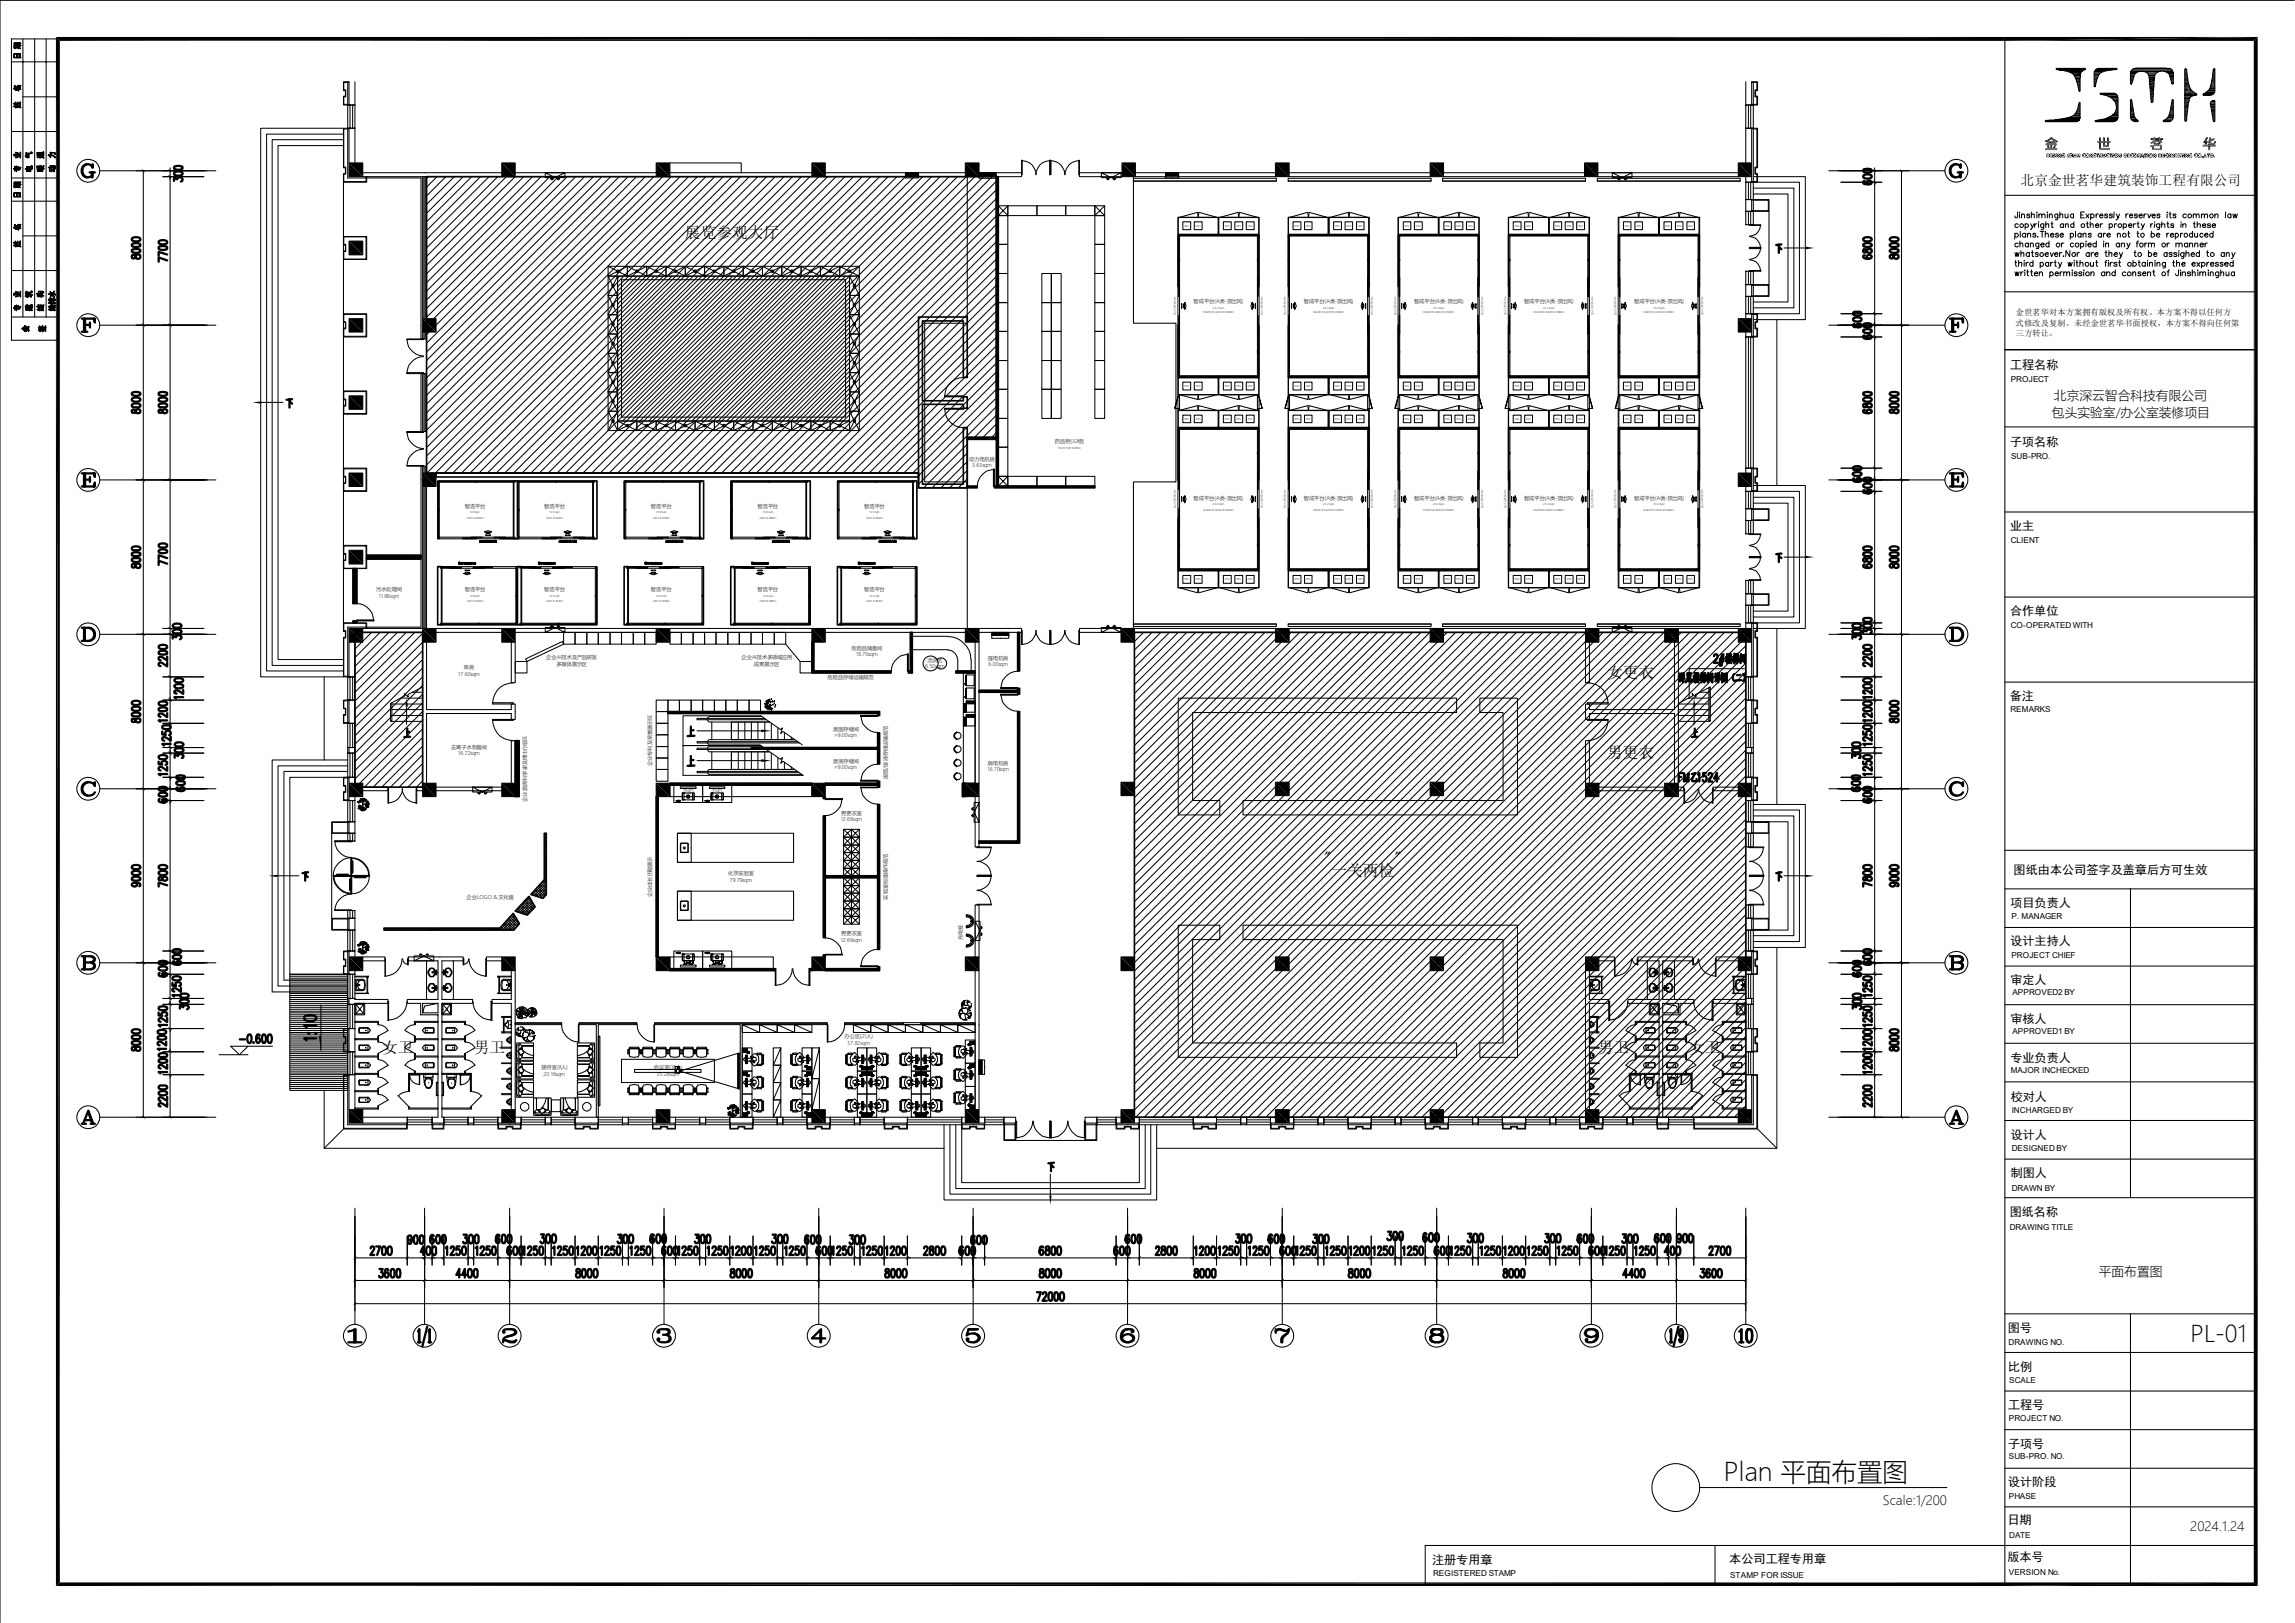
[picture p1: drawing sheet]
<svg xmlns="http://www.w3.org/2000/svg" width="297mm" height="210mm" viewBox="0 0 297 210" stroke-linecap="round" stroke-linejoin="round" font-family="sans-serif">
<defs><g id="words">
<text font-size="3.3" x="223.1" y="191.6">Plan 平面布置图</text>
<text font-size="3" x="283.5" y="173.6">PL-01</text>
<g font-size="2">
<text x="88.6" y="30.9">展览参观大厅</text>
<text x="208" y="87.8">女更衣</text>
<text x="208" y="98.1">男更衣</text>
<text x="171.3" y="111.8">&quot;</text>
<text x="172.3" y="113.4">一关两检</text>
<text x="180.4" y="111.8">&quot;</text>
<text x="49.4" y="136.2">女卫</text>
<text x="61.3" y="136.2">男卫</text>
<text x="206.8" y="136.2">男卫</text>
<text x="218.6" y="136.2">女卫</text>
</g>
<text font-size="1.8" x="261.5" y="23.9">北京金世茗华建筑装饰工程有限公司</text>
<g font-size="1.7">
<text x="265.6" y="53.9">包头实验室/办公室装修项目</text>
<text x="265.8" y="51.7">北京深云智合科技有限公司</text>
<text x="271.6" y="165.1">平面布置图</text>
<text x="243.7" y="194.7">Scale:1/200</text>
<text x="283.5" y="198.1">2024.1.24</text>
</g>
<g font-size="1.6">
<text x="260.1" y="47.8">工程名称</text>
<text x="260.1" y="57.7">子项名称</text>
<text x="260.1" y="68.5">业主</text>
<text x="260.1" y="79.5">合作单位</text>
<text x="260.1" y="90.6">备注</text>
<text x="260.6" y="113.1">图纸由本公司签字及盖章后方可生效</text>
<text x="260.2" y="117.3">项目负责人</text>
<text x="260.2" y="122.3">设计主持人</text>
<text x="260.2" y="127.3">审定人</text>
<text x="260.2" y="137.4">专业负责人</text>
<text x="260.2" y="132.3">审核人</text>
<text x="260.2" y="142.5">校对人</text>
<text x="260.2" y="147.4">设计人</text>
<text x="260.2" y="152.3">制图人</text>
<text x="260.1" y="157.3">图纸名称</text>
<text x="259.8" y="172.3">图号</text>
<text x="259.9" y="177.4">比例</text>
<text x="259.9" y="182.4">工程号</text>
<text x="259.9" y="187.4">子项号</text>
<text x="259.8" y="197.2">日期</text>
<text x="259.9" y="192.2">设计阶段</text>
<text x="185.3" y="202.4">注册专用章</text>
<text x="223.8" y="202.2">本公司工程专用章</text>
<text x="259.8" y="202">版本号</text>
</g>
<g font-size="1.1">
<text x="260.9" y="40.8">金世茗华对本方案拥有版权及所有权。本方案不得以任何方</text>
<text x="260.9" y="42.2">式修改及复制。未经金世茗华书面授权，本方案不得向任何第</text>
<text x="260.9" y="43.5">三方转让。</text>
<text x="260.2" y="49.5">PROJECT</text>
<text x="260.3" y="59.4">SUB-PRO.</text>
<text x="260.2" y="70.3">CLIENT</text>
<text x="260.2" y="81.3">CO-OPERATED WITH</text>
<text x="260.2" y="92.1">REMARKS</text>
<text x="260.3" y="118.9">P. MANAGER</text>
<text x="260.3" y="123.9">PROJECT CHIEF</text>
<text x="260.4" y="128.8">APPROVED2 BY</text>
<text x="260.4" y="133.8">APPROVED1 BY</text>
<text x="260.2" y="138.9">MAJOR INCHECKED</text>
<text x="260.3" y="148.9">DESIGNED BY</text>
<text x="260.3" y="144.1">INCHARGED BY</text>
<text x="260.3" y="154.1">DRAWN BY</text>
<text x="260.1" y="159.2">DRAWING TITLE</text>
<text x="259.9" y="174">DRAWING NO.</text>
<text x="260" y="179">SCALE</text>
<text x="260" y="183.9">PROJECT NO.</text>
<text x="260" y="188.8">SUB-PRO. NO.</text>
<text x="260" y="194">PHASE</text>
<text x="185.5" y="204">REGISTERED STAMP</text>
<text x="260" y="203.8">VERSION No.</text>
<text x="260" y="199">DATE</text>
<text x="223.9" y="204.2">STAMP FOR ISSUE</text>
</g>
<g font-size=".7">
<text x="154.5" y="39.2">智成平台(A类-顶出风)</text>
<text x="168.7" y="39.2">智成平台(A类-顶出风)</text>
<text x="183" y="39.2">智成平台(A类-顶出风)</text>
<text x="197.2" y="39.2">智成平台(A类-顶出风)</text>
<text x="211.5" y="39.2">智成平台(A类-顶出风)</text>
<text x="125.4" y="59.6">动力电机房</text>
<text x="136.5" y="57.4">药品柜(32组)</text>
<text x="60.2" y="65.7">智选平台</text>
<text x="70.4" y="65.7">智选平台</text>
<text x="84.2" y="65.7">智选平台</text>
<text x="98" y="65.7">智选平台</text>
<text x="111.8" y="65.7">智选平台</text>
<text x="125.8" y="60.5">3.63sqm</text>
<text x="154.5" y="64.6">智成平台(A类-顶出风)</text>
<text x="168.7" y="64.6">智成平台(A类-顶出风)</text>
<text x="183" y="64.6">智成平台(A类-顶出风)</text>
<text x="197.2" y="64.6">智成平台(A类-顶出风)</text>
<text x="211.5" y="64.6">智成平台(A类-顶出风)</text>
<text x="48.7" y="76.5">污水处理间</text>
<text x="49" y="77.3">11.68sqm</text>
<text x="60.2" y="76.5">智选平台</text>
<text x="70.4" y="76.5">智选平台</text>
<text x="84.2" y="76.5">智选平台</text>
<text x="98" y="76.5">智选平台</text>
<text x="111.8" y="76.5">智选平台</text>
<text x="59.3" y="87.5">17.60sqm</text>
<text x="60" y="86.6">库房</text>
<text x="70.7" y="85.3">企业AI技术及产品研发</text>
<text x="72" y="86.1">多媒体展示区</text>
<text x="96" y="85.3">企业AI技术多领域应用</text>
<text x="97.6" y="86.1">成果展示区</text>
<text x="107.1" y="87.9">危险品存储运输规范</text>
<text x="110.2" y="84.1">危险品储备间</text>
<text x="110.8" y="84.9">16.70sqm</text>
<text x="119.7" y="86.5">6.50sqm</text>
<text x="120" y="85.6">洽谈区</text>
<text x="127.8" y="85.3">强电机房</text>
<text x="127.9" y="86.2">6.00sqm</text>
<text x="107.8" y="94.5">废固存储间</text>
<text x="107.9" y="95.4">≈9.00sqm</text>
<text x="58.4" y="96.9">去离子水制备间</text>
<text x="59.3" y="97.7">16.72sqm</text>
<text x="84.4" y="99.2" transform="rotate(-90 84.4 99.2)">企业专利及荣誉展示区</text>
<text x="107.8" y="98.7">废液存储间</text>
<text x="107.9" y="99.6">≈9.00sqm</text>
<text x="114.9" y="100.8" transform="rotate(-90 114.9 100.8)">废固/废液存储运输规范</text>
<text x="127.8" y="99.8">16.70sqm</text>
<text x="127.8" y="99">弱电机房</text>
<text x="68.2" y="103.8" transform="rotate(-90 68.2 103.8)">企业首席科学家及博士介绍区</text>
<text x="88.4" y="102.6">ZHD</text>
<text x="92.1" y="102.6">ZHD</text>
<text x="108.8" y="106.3">12.69sqm</text>
<text x="108.9" y="105.5">男更衣室</text>
<text x="94.2" y="113.2">化学实验室</text>
<text x="60.4" y="116.3">企业LOGO &amp; 文化墙</text>
<text x="84.4" y="116.1" transform="rotate(-90 84.4 116.1)">企业成长历程展示</text>
<text x="94.4" y="114.1">79.79sqm</text>
<text x="114.9" y="116.4" transform="rotate(-90 114.9 116.4)">实验室标准操作规范</text>
<text x="108.8" y="121.8">12.69sqm</text>
<text x="108.9" y="121">男更衣室</text>
<text x="124.6" y="121.7" transform="rotate(-90 124.6 121.7)">充电桩</text>
<text x="109.3" y="134.4">办公区(21人)</text>
<text x="109.7" y="135.2">57.82sqm</text>
<text x="70.1" y="138.3">接待室(8人)</text>
<text x="70.4" y="139.2">20.16sqm</text>
<text x="84.6" y="138.3">会议室(16人)</text>
<text x="85" y="139.2">35.28sqm</text>
</g>
<g font-size=".3">
<text x="153.9" y="29.1" transform="rotate(-180 153.9 29.1)">5kW</text>
<text x="155.4" y="29.1" transform="rotate(-180 155.4 29.1)">5kW</text>
<text x="159.2" y="29.1" transform="rotate(-180 159.2 29.1)">5kW</text>
<text x="160.6" y="29.1" transform="rotate(-180 160.6 29.1)">5kW</text>
<text x="162.1" y="29.1" transform="rotate(-180 162.1 29.1)">5kW</text>
<text x="168.2" y="29.1" transform="rotate(-180 168.2 29.1)">5kW</text>
<text x="169.7" y="29.1" transform="rotate(-180 169.7 29.1)">5kW</text>
<text x="173.4" y="29.1" transform="rotate(-180 173.4 29.1)">5kW</text>
<text x="174.9" y="29.1" transform="rotate(-180 174.9 29.1)">5kW</text>
<text x="176.4" y="29.1" transform="rotate(-180 176.4 29.1)">5kW</text>
<text x="182.4" y="29.1" transform="rotate(-180 182.4 29.1)">5kW</text>
<text x="183.9" y="29.1" transform="rotate(-180 183.9 29.1)">5kW</text>
<text x="187.7" y="29.1" transform="rotate(-180 187.7 29.1)">5kW</text>
<text x="189.1" y="29.1" transform="rotate(-180 189.1 29.1)">5kW</text>
<text x="190.6" y="29.1" transform="rotate(-180 190.6 29.1)">5kW</text>
<text x="196.7" y="29.1" transform="rotate(-180 196.7 29.1)">5kW</text>
<text x="198.1" y="29.1" transform="rotate(-180 198.1 29.1)">5kW</text>
<text x="201.9" y="29.1" transform="rotate(-180 201.9 29.1)">5kW</text>
<text x="203.4" y="29.1" transform="rotate(-180 203.4 29.1)">5kW</text>
<text x="204.9" y="29.1" transform="rotate(-180 204.9 29.1)">5kW</text>
<text x="210.9" y="29.1" transform="rotate(-180 210.9 29.1)">5kW</text>
<text x="212.4" y="29.1" transform="rotate(-180 212.4 29.1)">5kW</text>
<text x="216.2" y="29.1" transform="rotate(-180 216.2 29.1)">5kW</text>
<text x="217.7" y="29.1" transform="rotate(-180 217.7 29.1)">5kW</text>
<text x="219.1" y="29.1" transform="rotate(-180 219.1 29.1)">5kW</text>
<text x="152.2" y="40.7" transform="rotate(-90 152.2 40.7)">出入口1960mm</text>
<text x="155.7" y="40.6">W4200 ╳ L9200 ╳ H5000m</text>
<text x="157" y="39.9">29.23sqm</text>
<text x="163.4" y="40.7" transform="rotate(-90 163.4 40.7)">出入口1960mm</text>
<text x="166.4" y="40.7" transform="rotate(-90 166.4 40.7)">出入口1960mm</text>
<text x="169.9" y="40.6">W4200 ╳ L9200 ╳ H5000m</text>
<text x="171.2" y="39.9">29.23sqm</text>
<text x="177.7" y="40.7" transform="rotate(-90 177.7 40.7)">出入口1960mm</text>
<text x="180.7" y="40.7" transform="rotate(-90 180.7 40.7)">出入口1960mm</text>
<text x="184.2" y="40.6">W4200 ╳ L9200 ╳ H5000m</text>
<text x="185.5" y="39.9">29.23sqm</text>
<text x="191.9" y="40.7" transform="rotate(-90 191.9 40.7)">出入口1960mm</text>
<text x="194.9" y="40.7" transform="rotate(-90 194.9 40.7)">出入口1960mm</text>
<text x="198.5" y="40.6">W4200 ╳ L9200 ╳ H5000m</text>
<text x="199.7" y="39.9">29.23sqm</text>
<text x="206.2" y="40.7" transform="rotate(-90 206.2 40.7)">出入口1960mm</text>
<text x="209.2" y="40.7" transform="rotate(-90 209.2 40.7)">出入口1960mm</text>
<text x="212.7" y="40.6">W4200 ╳ L9200 ╳ H5000m</text>
<text x="214" y="39.9">29.23sqm</text>
<text x="220.4" y="40.7" transform="rotate(-90 220.4 40.7)">出入口1960mm</text>
<text x="153.9" y="49.8" transform="rotate(-180 153.9 49.8)">5kW</text>
<text x="155.4" y="49.8" transform="rotate(-180 155.4 49.8)">5kW</text>
<text x="159.2" y="49.8" transform="rotate(-180 159.2 49.8)">5kW</text>
<text x="160.6" y="49.8" transform="rotate(-180 160.6 49.8)">5kW</text>
<text x="162.1" y="49.8" transform="rotate(-180 162.1 49.8)">5kW</text>
<text x="168.2" y="49.8" transform="rotate(-180 168.2 49.8)">5kW</text>
<text x="169.7" y="49.8" transform="rotate(-180 169.7 49.8)">5kW</text>
<text x="173.4" y="49.8" transform="rotate(-180 173.4 49.8)">5kW</text>
<text x="174.9" y="49.8" transform="rotate(-180 174.9 49.8)">5kW</text>
<text x="176.4" y="49.8" transform="rotate(-180 176.4 49.8)">5kW</text>
<text x="182.4" y="49.8" transform="rotate(-180 182.4 49.8)">5kW</text>
<text x="183.9" y="49.8" transform="rotate(-180 183.9 49.8)">5kW</text>
<text x="187.7" y="49.8" transform="rotate(-180 187.7 49.8)">5kW</text>
<text x="189.1" y="49.8" transform="rotate(-180 189.1 49.8)">5kW</text>
<text x="190.6" y="49.8" transform="rotate(-180 190.6 49.8)">5kW</text>
<text x="196.7" y="49.8" transform="rotate(-180 196.7 49.8)">5kW</text>
<text x="198.1" y="49.8" transform="rotate(-180 198.1 49.8)">5kW</text>
<text x="201.9" y="49.8" transform="rotate(-180 201.9 49.8)">5kW</text>
<text x="203.4" y="49.8" transform="rotate(-180 203.4 49.8)">5kW</text>
<text x="204.9" y="49.8" transform="rotate(-180 204.9 49.8)">5kW</text>
<text x="210.9" y="49.8" transform="rotate(-180 210.9 49.8)">5kW</text>
<text x="212.4" y="49.8" transform="rotate(-180 212.4 49.8)">5kW</text>
<text x="216.2" y="49.8" transform="rotate(-180 216.2 49.8)">5kW</text>
<text x="217.7" y="49.8" transform="rotate(-180 217.7 49.8)">5kW</text>
<text x="219.1" y="49.8" transform="rotate(-180 219.1 49.8)">5kW</text>
<text x="136.9" y="58.1">500 ╳ 1500 ╳ 1800m</text>
<text x="153.9" y="54.1" transform="rotate(-180 153.9 54.1)">5kW</text>
<text x="155.4" y="54.1" transform="rotate(-180 155.4 54.1)">5kW</text>
<text x="159.2" y="54.1" transform="rotate(-180 159.2 54.1)">5kW</text>
<text x="160.6" y="54.1" transform="rotate(-180 160.6 54.1)">5kW</text>
<text x="162.1" y="54.1" transform="rotate(-180 162.1 54.1)">5kW</text>
<text x="168.2" y="54.1" transform="rotate(-180 168.2 54.1)">5kW</text>
<text x="169.7" y="54.1" transform="rotate(-180 169.7 54.1)">5kW</text>
<text x="173.4" y="54.1" transform="rotate(-180 173.4 54.1)">5kW</text>
<text x="174.9" y="54.1" transform="rotate(-180 174.9 54.1)">5kW</text>
<text x="176.4" y="54.1" transform="rotate(-180 176.4 54.1)">5kW</text>
<text x="182.4" y="54.1" transform="rotate(-180 182.4 54.1)">5kW</text>
<text x="183.9" y="54.1" transform="rotate(-180 183.9 54.1)">5kW</text>
<text x="187.7" y="54.1" transform="rotate(-180 187.7 54.1)">5kW</text>
<text x="189.1" y="54.1" transform="rotate(-180 189.1 54.1)">5kW</text>
<text x="190.6" y="54.1" transform="rotate(-180 190.6 54.1)">5kW</text>
<text x="196.7" y="54.1" transform="rotate(-180 196.7 54.1)">5kW</text>
<text x="198.1" y="54.1" transform="rotate(-180 198.1 54.1)">5kW</text>
<text x="201.9" y="54.1" transform="rotate(-180 201.9 54.1)">5kW</text>
<text x="203.4" y="54.1" transform="rotate(-180 203.4 54.1)">5kW</text>
<text x="204.9" y="54.1" transform="rotate(-180 204.9 54.1)">5kW</text>
<text x="210.9" y="54.1" transform="rotate(-180 210.9 54.1)">5kW</text>
<text x="212.4" y="54.1" transform="rotate(-180 212.4 54.1)">5kW</text>
<text x="216.2" y="54.1" transform="rotate(-180 216.2 54.1)">5kW</text>
<text x="217.7" y="54.1" transform="rotate(-180 217.7 54.1)">5kW</text>
<text x="219.1" y="54.1" transform="rotate(-180 219.1 54.1)">5kW</text>
<text x="152.2" y="65.7" transform="rotate(-90 152.2 65.7)">出入口1960mm</text>
<text x="157" y="65.4">29.23sqm</text>
<text x="163.4" y="65.7" transform="rotate(-90 163.4 65.7)">出入口1960mm</text>
<text x="166.4" y="65.7" transform="rotate(-90 166.4 65.7)">出入口1960mm</text>
<text x="171.2" y="65.4">29.23sqm</text>
<text x="177.7" y="65.7" transform="rotate(-90 177.7 65.7)">出入口1960mm</text>
<text x="180.7" y="65.7" transform="rotate(-90 180.7 65.7)">出入口1960mm</text>
<text x="185.5" y="65.4">29.23sqm</text>
<text x="191.9" y="65.7" transform="rotate(-90 191.9 65.7)">出入口1960mm</text>
<text x="194.9" y="65.7" transform="rotate(-90 194.9 65.7)">出入口1960mm</text>
<text x="199.7" y="65.4">29.23sqm</text>
<text x="206.2" y="65.7" transform="rotate(-90 206.2 65.7)">出入口1960mm</text>
<text x="209.2" y="65.7" transform="rotate(-90 209.2 65.7)">出入口1960mm</text>
<text x="214" y="65.4">29.23sqm</text>
<text x="220.4" y="65.7" transform="rotate(-90 220.4 65.7)">出入口1960mm</text>
<text x="60.4" y="67.1">3000 ╳ 4000m</text>
<text x="60.8" y="66.4">10.91sqm</text>
<text x="70.7" y="67.1">3000 ╳ 4000m</text>
<text x="71.1" y="66.4">10.91sqm</text>
<text x="84.5" y="67.1">3000 ╳ 4000m</text>
<text x="84.9" y="66.4">10.91sqm</text>
<text x="98.3" y="67.1">3000 ╳ 4000m</text>
<text x="98.7" y="66.4">10.91sqm</text>
<text x="112.1" y="67.1">3000 ╳ 4000m</text>
<text x="112.5" y="66.4">10.91sqm</text>
<text x="155.7" y="66.1">W4200 ╳ L9200 ╳ H5000m</text>
<text x="169.9" y="66.1">W4200 ╳ L9200 ╳ H5000m</text>
<text x="184.2" y="66.1">W4200 ╳ L9200 ╳ H5000m</text>
<text x="198.5" y="66.1">W4200 ╳ L9200 ╳ H5000m</text>
<text x="212.7" y="66.1">W4200 ╳ L9200 ╳ H5000m</text>
<text x="60.4" y="77.9">3000 ╳ 4000m</text>
<text x="60.8" y="77.2">10.91sqm</text>
<text x="70.7" y="77.9">3000 ╳ 4000m</text>
<text x="71.1" y="77.2">10.91sqm</text>
<text x="84.5" y="77.9">3000 ╳ 4000m</text>
<text x="84.9" y="77.2">10.91sqm</text>
<text x="98.3" y="77.9">3000 ╳ 4000m</text>
<text x="98.7" y="77.2">10.91sqm</text>
<text x="112.1" y="77.9">3000 ╳ 4000m</text>
<text x="112.5" y="77.2">10.91sqm</text>
<text x="153.9" y="74.8" transform="rotate(-180 153.9 74.8)">5kW</text>
<text x="155.4" y="74.8" transform="rotate(-180 155.4 74.8)">5kW</text>
<text x="159.2" y="74.8" transform="rotate(-180 159.2 74.8)">5kW</text>
<text x="160.6" y="74.8" transform="rotate(-180 160.6 74.8)">5kW</text>
<text x="162.1" y="74.8" transform="rotate(-180 162.1 74.8)">5kW</text>
<text x="168.2" y="74.8" transform="rotate(-180 168.2 74.8)">5kW</text>
<text x="169.7" y="74.8" transform="rotate(-180 169.7 74.8)">5kW</text>
<text x="173.4" y="74.8" transform="rotate(-180 173.4 74.8)">5kW</text>
<text x="174.9" y="74.8" transform="rotate(-180 174.9 74.8)">5kW</text>
<text x="176.4" y="74.8" transform="rotate(-180 176.4 74.8)">5kW</text>
<text x="182.4" y="74.8" transform="rotate(-180 182.4 74.8)">5kW</text>
<text x="183.9" y="74.8" transform="rotate(-180 183.9 74.8)">5kW</text>
<text x="187.7" y="74.8" transform="rotate(-180 187.7 74.8)">5kW</text>
<text x="189.1" y="74.8" transform="rotate(-180 189.1 74.8)">5kW</text>
<text x="190.6" y="74.8" transform="rotate(-180 190.6 74.8)">5kW</text>
<text x="196.7" y="74.8" transform="rotate(-180 196.7 74.8)">5kW</text>
<text x="198.1" y="74.8" transform="rotate(-180 198.1 74.8)">5kW</text>
<text x="201.9" y="74.8" transform="rotate(-180 201.9 74.8)">5kW</text>
<text x="203.4" y="74.8" transform="rotate(-180 203.4 74.8)">5kW</text>
<text x="204.9" y="74.8" transform="rotate(-180 204.9 74.8)">5kW</text>
<text x="210.9" y="74.8" transform="rotate(-180 210.9 74.8)">5kW</text>
<text x="212.4" y="74.8" transform="rotate(-180 212.4 74.8)">5kW</text>
<text x="216.2" y="74.8" transform="rotate(-180 216.2 74.8)">5kW</text>
<text x="217.7" y="74.8" transform="rotate(-180 217.7 74.8)">5kW</text>
<text x="219.1" y="74.8" transform="rotate(-180 219.1 74.8)">5kW</text>
</g>
</g></defs>
<g fill="none" stroke="#000" stroke-width=".13">
<path d="M44.4 18.8h-8.4v66.5h8.4M44.4 18.1h-9.2v68h9.2M44.4 17.4h-9.9v69.4h9.9M44.4 16.6h-10.7v71h10.7M45 10.6v3h.2h-.7v-1.2h.2v-.7h-.2v-1.1h.7v3h.7h-.9v3h.9v-6M45.2 16.7h-.7v4.9h.2v.9h-.2v1h2.9v-.6M45.2 10.7h-.7v.9h.2v.9h-.2v1h.7M45.3 13.6v3M45.6 13.6v3M225.9 10.6v3h.8v-3h.8v1.1h-.3v.7h.3v1.2h-.8h.2v-3M225.9 13.6h1v3h-1zM226.3 13.6v3"/>
<path d="M226.6 13.6v3M226.7 16.6h.8v5.1h-.3v.8h.3v1.1h-.8h.2v-7zM226.7 16.7h.7v4.9h-.3v.9h.3v1h-.7M226.7 10.7h.7v.9h-.3v.9h.3v1h-.7M264.7 15.6h4.3M264.7 15.7h4.2M264.7 15.7l.1-.1 2.3-.3a1.78 1.78 0 0 0 1.8-1.2l.2-.8h.1v1.6a.69 .69 0 0 1-.2 .7 .69 .69 0 0 1-.7 .1h-3.6zM264.7 18.3l.8-.5 .7 .5-.3-.1-.4-.3-.6 .4zM264.7 15.7h4.1M264.9 18.3h1.1l-.5 .1v.2h.6v.1h-.6v.6h.2l.3-.5-.2 .5h.4h-1.4h.3l-.1-.5 .2 .4 .2 .1v-.6h-.6v-.1h.6v-.2zM265 15.6h4.1M266 15.5h3.1"/>
<path d="M266.1 15.5h3M266.1 8.8h3.8v.1a1.08 1.08 0 0 0-.7 1.2v1.7l-.2-.1-.4-1.5a1.88 1.88 0 0 0-1.6-1.1l-.9-.1zM266.1 8.9h3.8M266.1 9h3.8M266.1 8.8h3.7M266.1 9h3.7M266.2 15.4h3M266.5 9.1h3.2M266.6 15.4h2.6M267 9.1h2.6M267.1 9.1h2.5M267.1 15.3h2.1"/>
<path d="M267.2 9.2h2.3M267.4 9.2h2.1M269 15.6h-4.3M269.1 15.5h-3.9M271.1 15.6h2.8M271.1 15.7h2.8M271.1 15.7h2.6M271.2 9.1h2.1M271.2 15.7h2.3M271.2 9.1a1.44 1.44 0 0 1 1.3-.3h1.4l.1 .2-1.6 .2a1.01 1.01 0 0 0-.9 .7l-.3 1.3h-.1l-.1-1.3a.97 .97 0 0 1 .2-.8zM271.2 9h2.7M271.3 8.9h2.7"/>
<path d="M271.4 15.6h2.5M271.4 8.9h2.6M271.5 15.5h2.4M271.6 8.8h2.3M271.7 15.5h2.2M271.8 12.1h2.1M271.8 12.2h2.1M271.8 12.1h1.3a.76 .76 0 0 1 .8 .1 .76 .76 0 0 1 .2 .8v1.9a.71 .71 0 0 1-.2 .7 .71 .71 0 0 1-.8 .1h-2l.1-.1 1.1-.2a2.05 2.05 0 0 0 1.6-1.2 1.67 1.67 0 0 0-1.5-1.9l-.5-.1-.1-.1zM273.8 9h-2.6M274 9h-2.8M275.8 12.9l.1 .1 .2 1.6a1.38 1.38 0 0 0 .6 1.1 .71 .71 0 0 1-.7-.1 .71 .71 0 0 1-.3-.7zM275.8 9.1h5.4"/>
<path d="M275.8 9.2h5.4M275.9 9h5.2M276 8.9l.4-.1h4.1a.69 .69 0 0 1 .8 .9l-.1 1.2-.1-.1-.1-.4a1.15 1.15 0 0 0-.6-1 1.02 1.02 0 0 0-1.6 .5l-.2 3.1a.15 .15 0 0 1-.1 .2 .15 .15 0 0 1-.1-.2l-.3-2.9a.84 .84 0 0 0-.9-.9l-.4 .1a1.02 1.02 0 0 0-.7 1l-.2 .5-.1 .1-.1-.9a1.02 1.02 0 0 1 .3-1.1zM276 8.9h5M276.1 8.9h4.7M276.2 8.8h4.6M276.4 8.8h3.9M277.4 9.2h2.1M279.9 9.2h-4.1M281.1 12.9l.2 .1v1.4a1.18 1.18 0 0 1-.4 1.3h-.2h-.7v-.1l.4-.3a2.21 2.21 0 0 0 .5-1.3zM282.7 9l.1-.1 .2 .1a6 6 0 0 0 .6 2.6l.7 .6a.3 .3 0 0 1-.4 .2 .87 .87 0 0 0-.6 .9l-.3 2.3-.2 .1zM286.2 13.1l.4-.1v2.7h-.2l-.3-1.9a.66 .66 0 0 1 .1-.7z"/>
<path d="M286.4 9l.2-.1v2.1a1.55 1.55 0 0 1-.2 1.2l-.3 .1h-1v-.1a2.1 2.1 0 0 0 1.2-1.9zM12.9 22.1h15M18.5 22.1v122.5M22 21.7v68.9M26.4 22.9h-5.3M44.4 23.6v57M44.4 30.6h3.1v3h-3.1v-1.1h.3v-.8h-.3zM44.5 30.6h2.9v2.9h-2.9v-.9h.2v-1h-.2zM45.2 21.1h1.7v1.8h-1.7zM45.2 31.2h1.7v1.8h-1.7zM45.2 21.1v-4.5h.7v4.5M47.5 22.9v.7h-3v-1.1h.2v-.8h-.2v-5.1h.7h-.2v6.4h9.5v20.9h.2"/>
<path d="M54.7 22.9v18.3M54.9 22.9v18.3M55 22.9v18.3M55.2 22.9v18.3M55.5 22.9l-.3 .2M56.6 22.9l-1.4 1.3M57.7 22.9l-2.5 2.5M58.8 22.9l-3.6 3.6M59.9 22.9l-4.7 4.7M61 22.9l-5.8 5.8M62.2 22.9l-7 6.9M63.3 22.9l-8.1 8"/>
<path d="M64.4 22.9l-9.2 9.2M64.9 21.1h1.8v1.8h-1.8zM64.9 22.9h-18M64.9 22.4h-18M65.5 22.9l-10.3 10.3M66.7 22.4h18.2M67.8 22.9l-12.6 12.5M68.9 22.9l-13.7 13.7M70 22.9l-14.8 14.8M70.6 22.4v.6h2.5v-.6h-2.5l1.2 .6 1.3-.6M71.2 22.9l-16 15.9M71.2 23.1h.4l-.2 .2z"/>
<path d="M72.1 23.1h.3l-.1 .2zM72.3 22.9l-17.1 17M73.4 22.9l-18.2 18.2M74.5 22.9l-19.3 19.3M75.6 22.9l-20.4 20.4M76.8 22.9l-21.6 21.5M77.9 22.9l-22.7 22.7M78.7 34.5h2.5v1.2h-2.5zM78.7 38.2h1.2v2.5h-1.2zM78.7 35.7h1.2v2.5h-1.2zM78.7 34.5l2.5 1.2 2.5-1.2 2.5 1.2 2.5-1.2 2.5 1.2 2.5-1.2 2.5 1.2 2.5-1.2 2.5 1.2 2.5-1.2 2.5 1.2 2.5-1.2 2.5 1.2-1.3 2.5 1.3 2.5-1.3 2.5 1.3 2.5-1.3 2.5 1.3 2.5-1.3 2.5 1.3 2.5M79 22.9l-23.8 23.8"/>
<path d="M79.9 35.7h30v18.8h-30zM79.9 35.7l-1.2 2.5 1.2 2.5-1.2 2.5 1.2 2.5-1.2 2.5 1.2 2.5-1.2 2.5 1.2 2.5 2.5-1.2 2.5 1.2 2.5-1.2 2.6 1.2 2.5-1.2 2.5 1.2 2.5-1.2 2.4 1.2 2.5-1.2 2.5 1.2 2.5-1.2 2.5 1.2 1.3-2.5-1.3-2.5 1.3-2.5-1.3-2.5 1.3-2.5-1.3-2.5 1.3-2.5-1.3-2.5M80.1 22.9l-24.9 24.9M80.2 35.7l-.3 .3M80.4 36.2h29v17.8h-29zM81.2 34.5h2.5v1.2h-2.5zM81.3 22.9l-26.1 26M81.4 35.7l-1.5 1.4M82.4 22.9l-27.2 27.1M82.5 35.7l-2.6 2.6M83.5 22.9l-28.3 28.2M83.6 35.7l-3.7 3.7"/>
<path d="M83.7 34.5h2.5v1.2h-2.5zM84.6 22.9l-29.4 29.4M84.7 35.7l-4.8 4.8M84.9 21.1h1.8v1.8h-1.8zM84.9 22.9h-18.2l-11.5 11.4M85.8 22.9l-30.6 30.5M85.9 35.7l-6 5.9M86.2 34.5h2.5v1.2h-2.5zM86.7 21.1h9.2v1.3M86.7 22.9h18.4M86.7 22.4h18.4M86.9 22.9l-31.7 31.6"/>
<path d="M87 35.7l-7.1 7.1M88 22.9l-32.8 32.8M88.1 35.7l-8.2 8.2M88.7 34.5h2.5v1.2h-2.5zM89.1 22.9l-33.9 33.9M89.2 35.7l-9.3 9.3M90.3 22.9l-35.1 35M90.3 35.7l-10.4 10.4M91.2 34.5h2.5v1.2h-2.5zM91.4 22.9l-36.2 36.1M91.4 35.7l-11.5 11.5M92.5 22.9l-37.3 37.3"/>
<path d="M92.6 35.7l-12.7 12.6M93.6 22.9l-38.4 38.3M93.7 34.5h2.5v1.2h-2.5zM93.7 35.7l-2.5-1.2-2.5 1.2-2.5-1.2-2.5 1.2-2.5-1.2-2.5 1.2 1.2 2.5-1.2 2.5 1.2 2.5-1.2 2.5 1.2 2.5-1.2 2.5 1.2 2.5-1.2 2.5M93.7 35.7l-13.8 13.8M94.7 22.9l-38.4 38.3M94.8 35.7l-14.9 14.9M95.8 22.9l-38.3 38.3M95.9 35.7l-16 16M96.2 34.5h2.5v1.2h-2.5zM97 22.9l-38.4 38.3M97.1 35.7l-17.2 17.1"/>
<path d="M98.1 22.9l-38.4 38.3M98.2 35.7l-18.3 18.3M98.7 34.5h2.5v1.2h-2.5zM99.2 22.9l-38.4 38.3M99.3 35.7l-18.7 18.8M100.3 22.9l-38.3 38.3M100.4 35.7l-18.7 18.8M101.2 34.5h2.5v1.2h-2.5zM101.5 22.9l-38.4 38.3M101.6 35.7l-18.8 18.8M102.6 22.9l-38.4 38.3M102.7 35.7l-18.8 18.8"/>
<path d="M103.7 34.5h2.5v1.2h-2.5zM103.7 22.9l-38.4 38.3M103.8 35.7l-18.8 18.8M104.8 22.9l-38.3 38.3M104.9 35.7l-18.7 18.8M105.1 21.1h1.7v1.8h-1.7zM106 22.9l-38.4 38.3M106 35.7l-18.7 18.8M106.2 34.5h2.5v1.2h-2.5zM106.8 22.9h18.1M106.8 22.4h18.1M107.1 22.9l-38.4 38.3"/>
<path d="M107.2 35.7l-18.8 18.8M108.2 22.9l-38.4 38.3M108.3 35.7l-18.8 18.8M108.7 34.5h2.5v1.2h-2.5zM109.3 22.9l-38.3 38.3M109.4 35.7l-18.7 18.8M109.9 38.2h1.3v2.5h-1.3zM109.9 35.7h1.3v2.5h-1.3zM109.9 36.3l-18.1 18.2M109.9 37.4l-17 17.1M109.9 38.6l-15.9 15.9M109.9 39.7l-14.7 14.8"/>
<path d="M110.4 22.9l-38.3 38.3M111.2 34.5l-2.5 1.2-2.5-1.2-2.5 1.2-2.5-1.2-2.5 1.2-2.5-1.2-2.5 1.2M111.6 22.9l-38.4 38.3M112.7 22.9l-38.4 38.3M113.8 22.9l-38.4 38.3M114.9 22.9l-38.3 38.3M116.1 22.9l-38.4 38.3M117.2 22.9l-38.4 38.3M117.2 22.4v.6h1.7v-.6M117.3 22.4l-.1 .1M117.4 22.4l-.2 .2M117.5 22.4l-.3 .3h1.7"/>
<path d="M117.6 22.4l-.3 .3M117.8 22.4l-.4 .3M117.9 22.4l-.3 .3M118 22.4l-.3 .3M118 23h.1M118.1 22.4l-.3 .3M118.2 22.4l-.3 .3M118.3 22.9l-38.4 38.3M118.4 22.4l-.4 .3M118.5 22.4l-.3 .3M118.6 22.4l-.3 .3M118.7 22.4l-.3 .3"/>
<path d="M118.8 22.4l-.3 .3M118.9 22.4l-.3 .3M118.9 22.6l-.2 .1M119.4 22.9l-38.3 38.3M120.6 22.9l-38.4 38.3M121.7 22.9l-38.4 38.3M122.8 22.9l-38.4 38.3M123.9 22.9l-38.3 38.3M124.9 21.1h1.8v1.8h-1.8zM125.1 22.9l-38.4 38.3M125.2 22.9v18.9h-5.5v20.6h5.5v18.9M126.2 22.9l-38.4 38.3"/>
<path d="M126.7 22.4h5.5v.5h-5.5M126.7 22.4h2.2v.7h-2.2zM126.7 22.7h2.2M126.9 22.4l-.2 .1M127 22.4l-.3 .2M127.2 22.4l-.5 .3M127.3 22.9l-38.4 38.3M127.3 22.4l-.4 .3M127.5 22.4l-.5 .3M127.6 22.4l-.4 .3M127.8 23.1h.1M127.8 22.4l-.5 .3"/>
<path d="M127.9 22.4l-.4 .3M128.1 22.4l-.4 .3M128.3 22.4l-.5 .3M128.4 22.9l-38.4 38.3M128.4 22.4l-.4 .3M128.6 22.4l-.5 .3M128.7 22.4l-.4 .3M128.9 22.4l-.5 .3M128.9 22.4l-.3 .3M128.9 22.6l-.2 .1M128.9 22.9h.1M129.1 22.9l-.2 .1"/>
<path d="M129.2 29.3l-.3 .3M129.2 27.6l-.3 .2M129.2 34.5l-.3 .3M129.2 35.5l-25.7 25.7M129.2 36.2l-.3 .2M129.2 36.7l-.3 .3M129.2 37.8l-23.5 23.4M129.2 38.4l-.3 .3M129.2 22.9l-.3 .2M129.2 22.9l-.3 .3M129.2 23.1l-.3 .2M129.2 23.2l-38.1 38"/>
<path d="M129.2 23.3l-.3 .2M129.2 23.4l-.3 .3M129.2 23.5l-.3 .3M129.2 23.6l-.3 .3M129.2 23.7l-.3 .3M129.2 23.9l-.3 .2M129.2 24l-.3 .2M129.2 24.1l-.3 .2M129.2 24.2l-.3 .2M129.2 24.3l-36.9 36.9M129.2 24.4l-.3 .3M129.2 24.5l-.3 .3"/>
<path d="M129.2 24.6l-.3 .3M129.2 24.8l-.3 .2M129.2 24.8l-.3 .3M129.2 25l-.3 .2M129.2 25.1l-.3 .3M129.2 25.2l-.3 .2M129.2 25.3l-.3 .3M129.2 25.4l-35.8 35.8M129.2 25.5l-.3 .3M129.2 25.7l-.3 .2M129.2 25.8l-.3 .2M129.2 25.9l-.3 .2"/>
<path d="M129.2 26l-.3 .2M129.2 26.1l-.3 .3M129.2 26.2l-.3 .3M129.2 26.3l-.3 .3M129.2 26.5l-.3 .2M129.2 26.5l-34.7 34.7M129.2 26.7l-.3 .2M129.2 26.8l-.3 .2M129.2 26.9l-.3 .2M129.2 27l-.3 .3M129.2 27.1l-.3 .2M129.2 27.2l-.3 .3"/>
<path d="M129.2 27.3l-.3 .3M129.2 27.4l-.3 .3M129.2 27.7l-33.6 33.5M129.2 27.8l-.3 .2M129.2 28l-.3 .3M129.2 28.1l-.3 .3M129.2 28.2l-.3 .3M129.2 28.4l-.3 .2M129.2 28.4l-.3 .3M129.2 28.6l-.3 .2M129.2 28.7l-.3 .2M129.2 28.8l-32.4 32.4"/>
<path d="M129.2 28.9l-.3 .3M129.2 29l-.3 .3M129.2 29.1l-.3 .3M129.2 29.3l-.3 .2M129.2 29.5l-.3 .2M129.2 29.6l-.3 .2M129.2 29.7l-.3 .2M129.2 29.8l-.3 .3M129.2 29.9l-31.3 31.3M129.2 30l-.3 .3M129.2 30.1l-.3 .3M129.2 30.3l-.3 .2"/>
<path d="M129.2 30.4l-.3 .2M129.2 30.5l-.3 .2M129.2 30.6l-.3 .3M129.2 30.7l-.3 .2M129.2 30.8l-.3 .3M129.2 30.9l-.3 .3M129.2 31l-30.2 30.2M129.2 31.2l-.3 .2M129.2 31.3l-.3 .2M129.2 31.4l-.3 .2M129.2 31.5l-.3 .2M129.2 31.6l-.3 .2"/>
<path d="M129.2 31.7l-.3 .3M129.2 31.8l-.3 .3M129.2 31.9l-.3 .3M129.2 32l-.3 .3M129.2 32.2l-29.1 29M129.2 32.3l-.3 .2M129.2 32.4l-.3 .2M129.2 32.5l-.3 .3M129.2 32.6l-.3 .3M129.2 32.7l-.3 .3M129.2 32.9l-.3 .2M129.2 32.9l-.3 .3"/>
<path d="M129.2 33.1l-.3 .2M129.2 33.2l-.3 .2M129.2 33.3l-27.9 27.9M129.2 33.4l-.3 .3M129.2 33.5l-.3 .3M129.2 33.6l-.3 .3M129.2 33.7l-.3 .3M129.2 33.9l-.3 .2M129.2 34l-.3 .2M129.2 34.1l-.3 .2M129.2 34.2l-.3 .2M129.2 34.3l-.3 .2"/>
<path d="M129.2 34.4l-26.8 26.8M129.2 34.6l-.3 .3M129.2 34.8l-.3 .2M129.2 34.8l-.3 .3M129.2 35l-.3 .2M129.2 35.1l-.3 .2M129.2 35.2l-.3 .2M129.2 35.3l-.3 .3M129.2 35.4l-.3 .3M129.2 35.6l-.3 .3M129.2 35.8l-.3 .2M129.2 35.9l-.3 .2"/>
<path d="M129.2 36l-.3 .2M129.2 36.1l-.3 .2M129.2 36.3l-.3 .3M129.2 36.4l-.3 .3M129.2 36.5l-.3 .3M129.2 36.7l-24.6 24.5M129.2 36.9l-.3 .2M129.2 37l-.3 .3M129.2 37.1l-.3 .2M129.2 37.2l-.3 .3M129.2 37.3l-.3 .3M129.2 37.4l-.3 .3"/>
<path d="M129.2 37.5l-.3 .3M129.2 37.7l-.3 .2M129.2 37.9l-.3 .2M129.2 38l-.3 .3M129.2 38.1l-.3 .3M129.2 38.2l-.3 .3M129.2 38.4l-.3 .2M129.2 38.6l-.3 .2M129.2 38.7l-.3 .2M129.2 38.8l-.3 .2M129.2 38.9l-22.3 22.3M129.2 39l-.3 .2"/>
<path d="M129.2 39.1l-.3 .3M129.2 39.2l-.3 .3M129.2 39.3l-.3 .3M129.2 39.5l-.3 .2M129.2 39.6l-.3 .2M129.2 39.7l-.3 .2M129.2 39.8l-.3 .2M129.2 39.9l-.3 .3M129.2 39.2h1.2v3.7h-1.2zM129.2 35.4h1.2v3.8h-1.2zM129.2 31.6h1.2v3.8h-1.2zM129.2 27.9h1.2v3.7h-1.2z"/>
<path d="M129.2 26.6h1.2v1.3h-1.2zM129.2 26.6l1.2 1.3M130.4 26.6h3.8v1.3h-3.8zM130.4 26.6l-1.5 1.6M132.2 20.7h.1v1.9h-.1zM132.3 20.8a1.81 1.81 0 0 1 1.8 1.8 1.81 1.81 0 0 1 1.7-1.8M134.2 26.6h3.7v1.3h-3.7zM134.8 39.2h1.3v3.7h-1.3zM134.8 35.4h1.3v3.8h-1.3zM135.8 20.7h.1v1.9h.1v-1.9h-.1v1.9h-.1zM136 20.8a1.81 1.81 0 0 1 1.8 1.8M136.1 39.2h1.2v3.7h-1.2z"/>
<path d="M136.1 35.4h1.2v3.8h-1.2zM137.9 26.6h3.8v1.3h-3.8zM139.6 20.8a1.81 1.81 0 0 0-1.8 1.8M139.6 20.7h.1v1.9h-.1zM141.7 39.2h1.3v3.7h-1.3zM141.7 35.4h1.3v3.8h-1.3zM141.7 31.6h1.3v3.8h-1.3zM141.7 27.9h1.3v3.7h-1.3zM141.7 26.6h1.3v1.3h-1.3zM141.7 26.6l1.3 1.3M142.5 22.4v.6h2.6v-.6h-2.6l1.3 .6 1.3-.6M143 26.6l-1.3 1.3"/>
<path d="M143.2 23.1h.4l-.2 .2zM144 23.1h.4l-.2 .2zM145.2 21.1h1.7v1.8h-1.7zM145.2 22.4h-5.5v.5h5.5M146.7 23.1h18.5v.4h-18.5zM146.7 22.9v18.9h5.5v20.6h-5.5v18.9M146.7 23.4h18.5M146.9 22.9h18.2M146.9 22.4h18.2M150.8 22.4v.6h1.7v-.6l-.3 .3M151 22.4l-.2 .1M151.1 22.4l-.3 .2"/>
<path d="M151.2 22.4l-.3 .3M151.3 22.4l-.3 .3M151.4 22.4l-.3 .3M151.6 22.4l-.4 .3M151.7 22.4l-.4 .3M151.7 23h.1M151.8 22.4l-.3 .3M151.9 22.4l-.3 .3M152.1 22.4l-.4 .3M152.1 22.4l-.3 .3M152.3 22.4l-.4 .3M152.4 22.4l-.3 .3"/>
<path d="M152.4 30.4h10.5v18.5h-10.5zM152.4 37h.1v.1h-.1zM152.4 30.4h.3v.1h-.3zM152.4 36.7h.1v.3h-.1zM152.4 33.7h.1v3h-.1zM152.4 33.5h.3v.2h-.3zM152.4 30.5h.1v3h-.1zM152.4 28.1h5.3v2.3h-5.3zM152.5 28.2h5.1v2.1h-5.1zM152.5 30.5v3M152.5 33.7v3M152.5 22.4l-.2 .3"/>
<path d="M152.5 22.6l-.1 .1M152.6 22.7h-1.8M152.6 36v2.3zM152.6 38.3v.1zM152.6 36v-.1v2.4M152.7 30.5h10v18.1h.2v.3h-.2v-.3h-10zM152.7 30.4h.1M152.8 30.4l-.1 .1M152.9 39.4v.1v-.2v.6v-.1M153 30.4l-.3 .1M153.1 30.4l-.2 .1M153.1 28.7h1v1h-1z"/>
<path d="M153.1 39.3l.1 .5zM153.2 30.4l-.2 .1M153.2 39.3v.5zM153.3 30.4l-.2 .1M153.3 39.1l.2 .5-.2 .4zM153.4 30.4l-.2 .1M153.5 30.4l-.2 .1M153.6 30.4l-.2 .1M153.8 30.4l-.3 .1M153.8 30.4l-.1 .1M154 30.4l-.2 .1M154.1 30.4l-.2 .1"/>
<path d="M154.2 30.4l-.2 .1M154.3 30.4l-.2 .1M154.4 30.4l-.2 .1M154.5 30.4l-.2 .1M154.6 28.7h1v1h-1zM154.6 30.4l-.2 .1M154.7 30.4l-.1 .1M154.9 30.4l-.3 .1M155 30.4l-.2 .1M155 27.5l-2.3 .6M155 27.5l.1 .6 .1-.6M155.1 30.4l-.2 .1"/>
<path d="M155.2 27.5l2.2 .6M155.2 30.4l-.2 .1M155.3 30.4l-.2 .1M155.4 30.4l-.2 .1M155.5 30.4l-.2 .1M155.7 30.4l-.3 .1M155.7 30.4l-.1 .1M155.9 30.4l-.2 .1M156 30.4l-.2 .1M156.1 30.4l-.2 .1M156.2 30.4l-.2 .1M156.3 30.4l-.2 .1"/>
<path d="M156.4 30.4l-.1 .1M156.5 30.4l-.2 .1M156.7 30.4l-.2 .1M156.8 30.4l-.3 .1M156.9 30.4l-.2 .1M157 30.4l-.2 .1M157.1 30.4l-.2 .1M157.2 30.4l-.2 .1M157.3 30.4l-.2 .1M157.4 30.4l-.2 .1M157.6 30.4l-.2 .1M157.6 30.4l-.1 .1"/>
<path d="M157.7 28.1h5.2v2.3h-5.2zM157.7 28.2h5.2v2.1h-5.2zM157.8 30.4l-.2 .1M157.9 30.4l-.2 .1M158 30.4l-.2 .1M158.1 30.4l-.2 .1M158.2 30.4l-.2 .1M158.3 30.4l-.1 .1M158.3 28.7h1v1h-1zM158.5 30.4l-.3 .1M158.6 30.4l-.2 .1M158.7 30.4l-.2 .1"/>
<path d="M158.8 30.4l-.2 .1M158.9 30.4l-.2 .1M159 30.4l-.2 .1M159.1 30.4l-.2 .1M159.3 30.4l-.3 .1M159.3 30.4l-.2 .1M159.5 30.4l-.2 .1M159.6 30.4l-.2 .1M159.7 30.4l-.2 .1M159.8 30.4l-.2 .1M159.8 28.7h1v1h-1zM159.9 30.4l-.2 .1"/>
<path d="M160 30.4l-.2 .1M160.1 30.4l-.2 .1M160.2 30.4l-.1 .1M160.2 27.5l.1 .6 .1-.6M160.2 27.5l-2.3 .6M160.4 30.4l-.3 .1M160.4 27.5l2.3 .6M160.5 30.4l-.2 .1M160.6 30.4l-.2 .1M160.7 30.4l-.2 .1M160.8 30.4l-.2 .1M160.9 30.4l-.2 .1"/>
<path d="M161 30.4l-.2 .1M161.2 30.4l-.2 .1M161.2 30.4l-.1 .1M161.3 28.7h1v1h-1zM161.4 30.4l-.2 .1M161.5 30.4l-.2 .1M161.6 30.4l-.2 .1M161.7 30.4l-.2 .1M161.8 30.4l-.2 .1M161.9 30.4l-.2 .1M162.1 30.4l-.3 .1M162.1 39.1v.9l-.2-.4z"/>
<path d="M162.1 30.4l-.1 .1M162.1 39.3l.1 .5zM162.2 39.3l.1 .5zM162.3 30.4l-.2 .1M162.4 30.4l-.2 .1M162.5 30.4l-.2 .1M162.5 39.4v.1v-.2v.6v-.1M162.6 30.4l-.2 .1M162.7 30.4l-.1 .1M162.7 30.4l-.2 .1M162.7 30.4h.2v.1h-.2zM162.7 33.5h.2v.2h-.2z"/>
<path d="M162.8 36v2.3zM162.8 38.3v.1zM162.8 36v-.1v2.4M162.9 37v.1zM162.9 36.7v.3zM162.9 33.7v3zM162.9 30.5v3zM162.9 30.5v3M162.9 33.7v3M165.1 21.1h1.7v1.8h-1.7zM166.7 23.1h18.5v.4h-18.5zM166.7 30.4h10.5v18.5h-10.5z"/>
<path d="M166.7 37h.1v.1h-.1zM166.7 30.4h.2v.1h-.2zM166.7 36.7h.1v.3h-.1zM166.7 33.7h.1v3h-.1zM166.7 33.5h.2v.2h-.2zM166.7 30.5h.1v3h-.1zM166.7 28.1h5.3v2.3h-5.3zM166.7 23.4h18.5M166.8 28.2h5.1v2.1h-5.1zM166.8 30.5v3M166.8 33.7v3M166.8 36h.1v2.3h-.1z"/>
<path d="M166.8 35.9l.1 .1zM166.8 38.3h.1v.1h-.1zM166.8 36v2.3M166.8 22.9h18.3M166.8 22.4h18.3M166.9 30.5h10.1v18.1h.2v.3h-.2v-.3h-10.1zM167 30.4h-.1M167.1 30.4l-.2 .1M167.1 39.4l.1 .1-.1-.2v.6v-.1M167.2 30.4l-.2 .1M167.3 30.4l-.2 .1M167.3 28.7h1.1v1h-1.1z"/>
<path d="M167.4 39.3v.5zM167.4 30.4l-.2 .1M167.5 39.3v.5zM167.6 39.1l.2 .5-.2 .4zM167.6 30.4l-.3 .1M167.6 30.4l-.1 .1M167.8 30.4l-.2 .1M167.9 30.4l-.2 .1M168 30.4l-.2 .1M168.1 30.4l-.2 .1M168.2 30.4l-.2 .1M168.3 30.4l-.2 .1"/>
<path d="M168.4 30.4l-.2 .1M168.5 30.4l-.1 .1M168.7 30.4l-.3 .1M168.8 30.4l-.2 .1M168.8 28.7h1v1h-1zM168.9 30.4l-.2 .1M169 30.4l-.2 .1M169.1 30.4l-.2 .1M169.2 30.4l-.2 .1M169.2 27.5l-2.2 .6M169.2 27.5l.1 .6 .1-.6M169.3 30.4l-.2 .1"/>
<path d="M169.4 27.5l2.3 .6M169.5 30.4l-.3 .1M169.5 30.4l-.1 .1M169.7 30.4l-.2 .1M169.8 30.4l-.2 .1M169.9 30.4l-.2 .1M170 30.4l-.2 .1M170.1 30.4l-.2 .1M170.2 30.4l-.1 .1M170.3 30.4l-.2 .1M170.5 30.4l-.2 .1M170.6 30.4l-.3 .1"/>
<path d="M170.7 30.4l-.2 .1M170.8 30.4l-.2 .1M170.9 30.4l-.2 .1M171 30.4l-.2 .1M171.1 30.4l-.2 .1M171.2 30.4l-.2 .1M171.4 30.4l-.2 .1M171.5 30.4l-.2 .1M171.6 30.4l-.2 .1M171.7 30.4l-.2 .1M171.8 30.4l-.2 .1M171.9 30.4l-.2 .1"/>
<path d="M172 28.1h5.2v2.3h-5.2zM172 28.2h5.1v2.1h-5.1zM172 30.4l-.2 .1M172.1 30.4l-.1 .1M172.3 30.4l-.3 .1M172.4 30.4l-.2 .1M172.5 30.4l-.2 .1M172.6 28.7h1v1h-1zM172.6 30.4l-.2 .1M172.7 30.4l-.2 .1M172.8 30.4l-.2 .1M172.9 30.4l-.2 .1"/>
<path d="M173.1 30.4l-.3 .1M173.1 30.4l-.2 .1M173.3 30.4l-.2 .1M173.4 30.4l-.2 .1M173.5 30.4l-.2 .1M173.6 30.4l-.2 .1M173.7 30.4l-.2 .1M173.8 30.4l-.2 .1M173.9 30.4l-.2 .1M174 30.4l-.1 .1M174.1 28.7h.9v1h-.9zM174.2 30.4l-.3 .1"/>
<path d="M174.3 30.4l-.2 .1M174.4 30.4l-.2 .1M174.5 27.5l.1 .6 .1-.6M174.5 27.5l-2.3 .6M174.5 30.4l-.2 .1M174.6 30.4l-.2 .1M174.7 27.5l2.3 .6M174.7 30.4l-.2 .1M174.8 30.4l-.2 .1M175 30.4l-.2 .1M175 30.4l-.1 .1M175.2 30.4l-.2 .1"/>
<path d="M175.3 30.4l-.2 .1M175.4 30.4l-.2 .1M175.5 30.4l-.2 .1M175.6 28.7h.9v1h-.9zM175.6 30.4l-.2 .1M175.7 30.4l-.2 .1M175.9 30.4l-.3 .1M176 30.4l-.2 .1M176.1 30.4l-.2 .1M176.2 30.4l-.2 .1M176.3 30.4l-.2 .1M176.3 39.1v.9l-.2-.4z"/>
<path d="M176.4 39.3v.5zM176.4 30.4l-.2 .1M176.4 39.3l.1 .5zM176.5 30.4l-.2 .1M176.6 30.4l-.2 .1M176.7 39.4v.1v-.2v.6v-.1M176.7 30.4l-.2 .1M176.9 30.4l-.2 .1M177 30.4l-.2 .1M177 36h.1v2.3h-.1zM177 35.9l.1 .1zM177 38.3h.1v.1h-.1z"/>
<path d="M177 30.4h.2v.1h-.2zM177 33.5h.2v.2h-.2zM177 30.4l-.1 .1M177 36v2.3M177.1 37h.1v.1h-.1zM177.1 36.7h.1v.3h-.1zM177.1 33.7h.1v3h-.1zM177.1 30.5h.1v3h-.1zM177.1 30.5v3M177.1 33.7v3M180.9 30.4h10.5v18.5h-10.5zM180.9 37h.2v.1h-.2z"/>
<path d="M180.9 30.4h.2v.1h-.2zM180.9 36.7h.2v.3h-.2zM180.9 33.7h.2v3h-.2zM180.9 33.5h.2v.2h-.2zM180.9 30.5h.2v3h-.2zM180.9 28.1h5.3v2.3h-5.3zM181 28.2h5.1v2.1h-5.1zM181 30.5v3M181 33.7v3M181.1 36v2.3zM181.1 35.9v.1zM181.1 38.3v.1z"/>
<path d="M181.1 36v2.3M181.1 30.5h10.2v18.1h.1v.3h-.1v-.3h-10.2zM181.2 30.4h-.1M181.4 30.4l-.3 .1M181.4 39.4v.1v-.2v.6v-.1M181.4 30.4l-.1 .1M181.6 30.4l-.2 .1M181.6 28.7h1v1h-1zM181.7 39.3v.5zM181.7 30.4l-.2 .1M181.8 30.4l-.2 .1M181.8 39.1l.2 .5-.2 .4z"/>
<path d="M181.9 30.4l-.2 .1M182 30.4l-.2 .1M182.1 30.4l-.2 .1M182.2 30.4l-.2 .1M182.4 30.4l-.2 .1M182.5 30.4l-.3 .1M182.6 30.4l-.2 .1M182.7 30.4l-.2 .1M182.8 30.4l-.2 .1M182.9 30.4l-.2 .1M183 30.4l-.2 .1M183 28.7h1.1v1h-1.1z"/>
<path d="M183.1 30.4l-.2 .1M183.3 30.4l-.3 .1M183.3 30.4l-.1 .1M183.5 27.5l-2.3 .6M183.5 27.5l.1 .6v-.6M183.5 30.4l-.2 .1M183.6 30.4l-.2 .1M183.6 27.5l2.3 .6M183.7 30.4l-.2 .1M183.8 30.4l-.2 .1M183.9 30.4l-.2 .1M184 30.4l-.1 .1"/>
<path d="M184.2 30.4l-.3 .1M184.3 30.4l-.2 .1M184.4 30.4l-.2 .1M184.5 30.4l-.2 .1M184.6 30.4l-.2 .1M184.7 30.4l-.2 .1M184.8 30.4l-.2 .1M184.9 30.4l-.2 .1M185 30.4l-.2 .1M185.1 21.1h1.7v1.8h-1.7zM185.2 30.4l-.2 .1M185.3 30.4l-.2 .1"/>
<path d="M185.4 30.4l-.2 .1M185.5 30.4l-.2 .1M185.6 30.4l-.2 .1M185.7 30.4l-.2 .1M185.8 30.4l-.2 .1M185.9 30.4l-.1 .1M186.1 30.4l-.3 .1M186.2 28.1h5.2v2.3h-5.2zM186.2 30.4l-.2 .1M186.2 28.2h5.2v2.1h-5.2zM186.3 30.4l-.2 .1M186.4 30.4l-.2 .1"/>
<path d="M186.5 30.4l-.2 .1M186.6 30.4l-.2 .1M186.7 23.1h18.5v.4h-18.5zM186.7 23.4h18.5M186.7 30.4l-.2 .1M186.8 22.9h18.3M186.8 22.4h18.3M186.9 28.7h.9v1h-.9zM186.9 30.4l-.3 .1M186.9 30.4l-.1 .1M187.1 30.4l-.2 .1M187.2 30.4l-.2 .1"/>
<path d="M187.3 30.4l-.2 .1M187.4 30.4l-.2 .1M187.5 30.4l-.2 .1M187.6 30.4l-.2 .1M187.7 30.4l-.2 .1M187.8 30.4l-.1 .1M188 30.4l-.3 .1M188.1 30.4l-.2 .1M188.2 30.4l-.2 .1M188.3 28.7h1v1h-1zM188.3 30.4l-.2 .1M188.4 30.4l-.2 .1"/>
<path d="M188.5 30.4l-.2 .1M188.6 30.4l-.2 .1M188.7 27.5l.1 .6 .1-.6M188.7 27.5l-2.3 .6M188.8 30.4l-.2 .1M188.8 30.4l-.1 .1M188.9 27.5l2.3 .6M189 30.4l-.2 .1M189.1 30.4l-.2 .1M189.2 30.4l-.2 .1M189.3 30.4l-.2 .1M189.4 30.4l-.2 .1"/>
<path d="M189.5 30.4l-.2 .1M189.7 30.4l-.3 .1M189.8 28.7h1v1h-1zM189.8 30.4l-.2 .1M189.9 30.4l-.2 .1M190 30.4l-.2 .1M190.1 30.4l-.2 .1M190.2 30.4l-.2 .1M190.3 30.4l-.2 .1M190.4 30.4l-.2 .1M190.5 30.4l-.2 .1M190.6 39.1v.9l-.2-.4z"/>
<path d="M190.6 39.3l.1 .5zM190.7 30.4l-.2 .1M190.7 39.3l.1 .5zM190.8 30.4l-.2 .1M190.9 30.4l-.2 .1M191 39.4v.1v-.2v.6v-.1M191 30.4l-.2 .1M191.1 30.4l-.2 .1M191.2 30.4l-.2 .1M191.3 36v2.3zM191.3 35.9v.1zM191.3 38.3v.1z"/>
<path d="M191.3 30.4h.1v.1h-.1zM191.3 33.5h.1v.2h-.1zM191.3 30.4l-.2 .1M191.3 36v2.3M191.3 37h.1v.1h-.1zM191.3 36.7h.1v.3h-.1zM191.3 33.7h.1v3h-.1zM191.3 30.5h.1v3h-.1zM191.4 30.5v3M191.4 33.7v3M195.2 30.4h10.5v18.5h-10.5zM195.2 37h.1v.1h-.1z"/>
<path d="M195.2 30.4h.2v.1h-.2zM195.2 36.7h.1v.3h-.1zM195.2 33.7h.1v3h-.1zM195.2 33.5h.2v.2h-.2zM195.2 30.5h.1v3h-.1zM195.2 28.1h5.2v2.3h-5.2zM195.2 28.2h5.2v2.1h-5.2zM195.2 30.5v3M195.2 33.7v3M195.3 35.9l.1 .1zM195.3 38.3l.1 .1zM195.3 36v2.3"/>
<path d="M195.4 30.5h10.1v18.1h.2v.3h-.2v-.3h-10.1zM195.5 30.4h-.1M195.6 30.4l-.2 .1M195.6 39.4l.1 .1-.1-.2v.6v-.1M195.7 30.4l-.2 .1M195.8 28.7h1v1h-1zM195.8 30.4l-.2 .1M195.9 39.3v.5zM195.9 30.4l-.2 .1M196 39.3v.5zM196 30.4l-.2 .1M196.1 39.1l.2 .5-.2 .4z"/>
<path d="M196.2 30.4l-.2 .1M196.3 30.4l-.3 .1M196.4 30.4l-.2 .1M196.5 30.4l-.2 .1M196.6 30.4l-.2 .1M196.7 30.4l-.2 .1M196.8 30.4l-.2 .1M196.9 30.4l-.2 .1M197.1 30.4l-.3 .1M197.1 30.4l-.1 .1M197.3 30.4l-.2 .1M197.3 28.7h1v1h-1z"/>
<path d="M197.4 30.4l-.2 .1M197.5 30.4l-.2 .1M197.6 30.4l-.2 .1M197.7 30.4l-.2 .1M197.7 27.5l-2.2 .6M197.7 27.5l.1 .6 .1-.6M197.8 30.4l-.1 .1M197.9 27.5l2.3 .6M198 30.4l-.3 .1M198.1 30.4l-.2 .1M198.2 30.4l-.2 .1M198.3 30.4l-.2 .1"/>
<path d="M198.4 30.4l-.2 .1M198.5 30.4l-.2 .1M198.6 30.4l-.2 .1M198.8 30.4l-.3 .1M198.8 30.4l-.2 .1M199 30.4l-.2 .1M199.1 30.4l-.2 .1M199.2 30.4l-.2 .1M199.3 30.4l-.2 .1M199.4 30.4l-.2 .1M199.5 30.4l-.2 .1M199.6 30.4l-.2 .1"/>
<path d="M199.7 30.4l-.1 .1M199.9 30.4l-.3 .1M200 30.4l-.2 .1M200.1 30.4l-.2 .1M200.2 30.4l-.2 .1M200.3 30.4l-.2 .1M200.4 30.4l-.2 .1M200.4 28.1h5.3v2.3h-5.3zM200.5 28.2h5.2v2.1h-5.2zM200.5 30.4l-.2 .1M200.7 30.4l-.3 .1M200.7 30.4l-.1 .1"/>
<path d="M200.9 30.4l-.2 .1M201 30.4l-.2 .1M201.1 30.4l-.2 .1M201.1 28.7h1v1h-1zM201.2 30.4l-.2 .1M201.3 30.4l-.2 .1M201.4 30.4l-.2 .1M201.5 30.4l-.2 .1M201.6 30.4l-.1 .1M201.8 30.4l-.3 .1M201.9 30.4l-.2 .1M202 30.4l-.2 .1"/>
<path d="M202.1 30.4l-.2 .1M202.2 30.4l-.2 .1M202.3 30.4l-.2 .1M202.4 30.4l-.2 .1M202.6 30.4l-.2 .1M202.6 28.7h1v1h-1zM202.6 30.4l-.1 .1M202.8 30.4l-.2 .1M202.9 30.4l-.2 .1M203 30.4l-.2 .1M203 27.5l.1 .6 .1-.6M203 27.5l-2.3 .6"/>
<path d="M203.1 30.4l-.2 .1M203.2 27.5l2.2 .6M203.2 30.4l-.2 .1M203.3 30.4l-.1 .1M203.5 30.4l-.3 .1M203.6 30.4l-.2 .1M203.7 30.4l-.2 .1M203.8 30.4l-.2 .1M203.9 30.4l-.2 .1M204 30.4l-.2 .1M204 28.7h1.1v1h-1.1zM204.1 30.4l-.2 .1"/>
<path d="M204.2 30.4l-.2 .1M204.3 30.4l-.2 .1M204.5 30.4l-.2 .1M204.6 30.4l-.2 .1M204.7 30.4l-.2 .1M204.8 30.4l-.2 .1M204.8 39.1v.9l-.2-.4zM204.9 30.4l-.2 .1M204.9 39.3v.5zM205 39.3v.5zM205 30.4l-.2 .1M205.1 21.1h1.7v1.8h-1.7z"/>
<path d="M205.1 30.4l-.2 .1M205.2 30.4l-.1 .1M205.2 39.4v.1v-.2v.6v-.1M205.4 30.4l-.3 .1M205.5 30.4l-.1 .1M205.5 30.4l-.2 .1M205.5 36h.1v2.3h-.1zM205.5 35.9l.1 .1zM205.5 38.3h.1v.1h-.1zM205.5 30.4h.2v.1h-.2zM205.5 33.5h.2v.2h-.2zM205.5 36v2.3"/>
<path d="M205.6 37h.1v.1h-.1zM205.6 36.7h.1v.3h-.1zM205.6 33.7h.1v3h-.1zM205.6 30.5h.1v3h-.1zM205.7 30.5v3M205.7 33.7v3M206.7 23.1h18.5v.4h-18.5zM206.7 23.4h18.5M206.8 22.9h18.2M206.8 22.4h18.2M208.7 22.4v.6h2.5v-.6h-2.5l1.2 .6 1.3-.6M209.3 23.1h.4l-.2 .2z"/>
<path d="M209.4 30.4h10.6v18.5h-10.6zM209.4 37h.1v.1h-.1zM209.4 30.4h.2v.1h-.2zM209.4 36.7h.1v.3h-.1zM209.4 33.7h.1v3h-.1zM209.4 33.5h.2v.2h-.2zM209.4 30.5h.1v3h-.1zM209.4 28.1h5.3v2.3h-5.3zM209.5 28.2h5.1v2.1h-5.1zM209.5 30.5v3M209.5 33.7v3M209.5 36h.1v2.3h-.1z"/>
<path d="M209.5 35.9l.1 .1zM209.5 38.3h.1v.1h-.1zM209.6 36v2.3M209.6 30.5h10.2v18.1h.2v.3h-.2v-.3h-10.2zM209.7 30.4h-.1M209.8 30.4l-.2 .1M209.9 39.4v.1v-.2v.6v-.1M210 30.4l-.2 .1M210.1 30.4l-.3 .1M210.1 28.7h1v1h-1zM210.1 39.3l.1 .5zM210.2 30.4l-.2 .1"/>
<path d="M210.2 23.1h.4l-.2 .2zM210.2 39.3v.5zM210.3 30.4l-.2 .1M210.3 39.1l.2 .5-.2 .4zM210.4 30.4l-.2 .1M210.5 30.4l-.2 .1M210.6 30.4l-.2 .1M210.7 30.4l-.2 .1M210.9 30.4l-.2 .1M210.9 30.4l-.1 .1M211.1 30.4l-.2 .1M211.2 30.4l-.2 .1"/>
<path d="M211.3 30.4l-.2 .1M211.4 30.4l-.2 .1M211.5 30.4l-.2 .1M211.6 28.7h1v1h-1zM211.6 30.4l-.1 .1M211.8 30.4l-.3 .1M211.9 30.4l-.2 .1M212 30.4l-.2 .1M212 27.5v.6M212 27.5l-2.3 .6M212.1 30.4l-.2 .1M212.1 27.5l2.4 .6"/>
<path d="M212.2 27.5l-.1 .6M212.2 30.4l-.2 .1M212.3 30.4l-.2 .1M212.4 30.4l-.2 .1M212.6 30.4l-.3 .1M212.6 30.4l-.2 .1M212.8 30.4l-.2 .1M212.9 30.4l-.2 .1M213 30.4l-.2 .1M213.1 30.4l-.2 .1M213.2 30.4l-.2 .1M213.3 30.4l-.2 .1"/>
<path d="M213.4 30.4l-.2 .1M213.5 30.4l-.1 .1M213.7 30.4l-.3 .1M213.8 30.4l-.2 .1M213.9 30.4l-.2 .1M214 30.4l-.2 .1M214.1 30.4l-.2 .1M214.2 30.4l-.2 .1M214.3 30.4l-.2 .1M214.5 30.4l-.3 .1M214.5 30.4l-.1 .1M214.7 30.4l-.2 .1"/>
<path d="M214.7 28.1h5.3v2.3h-5.3zM214.8 28.2h5.1v2.1h-5.1zM214.8 30.4l-.2 .1M214.9 30.4l-.2 .1M215 30.4l-.2 .1M215.1 30.4l-.2 .1M215.2 30.4l-.2 .1M215.3 30.4l-.2 .1M215.3 28.7h1v1h-1zM215.4 30.4l-.1 .1M215.6 30.4l-.3 .1M215.7 30.4l-.2 .1"/>
<path d="M215.8 30.4l-.2 .1M215.9 30.4l-.2 .1M216 30.4l-.2 .1M216.1 30.4l-.2 .1M216.2 30.4l-.2 .1M216.4 30.4l-.2 .1M216.5 30.4l-.2 .1M216.6 30.4l-.2 .1M216.7 30.4l-.2 .1M216.8 30.4l-.2 .1M216.8 28.7h1v1h-1zM216.9 30.4l-.2 .1"/>
<path d="M217 30.4l-.2 .1M217.1 30.4l-.1 .1M217.2 27.5l.1 .6M217.3 30.4l-.3 .1M217.3 27.5l-2.4 .6M217.4 27.5l2.3 .6M217.4 30.4l-.2 .1M217.4 27.5l-.1 .6M217.5 30.4l-.2 .1M217.6 30.4l-.2 .1M217.7 30.4l-.2 .1M217.8 30.4l-.2 .1"/>
<path d="M217.9 30.4l-.2 .1M218 30.4l-.2 .1M218.1 30.4l-.2 .1M218.3 30.4l-.2 .1M218.3 28.7h1v1h-1zM218.4 30.4l-.2 .1M218.5 30.4l-.2 .1M218.6 30.4l-.2 .1M218.7 30.4l-.2 .1M218.8 30.4l-.2 .1M218.9 30.4l-.2 .1M219 30.4l-.1 .1"/>
<path d="M219.1 39.1v.9l-.2-.4zM219.2 30.4l-.3 .1M219.2 39.3v.5zM219.3 30.4l-.2 .1M219.4 30.4l-.2 .1M219.5 39.4v.1v-.2v.6v-.1M219.5 30.4l-.2 .1M219.6 30.4l-.2 .1M219.7 30.4l-.2 .1M219.8 30.4l-.2 .1M219.8 36v2.3zM219.8 35.9v.1z"/>
<path d="M219.8 38.3v.1zM219.8 30.4h.2v.1h-.2zM219.8 33.5h.2v.2h-.2zM219.8 36v2.3M219.8 37h.2v.1h-.2zM219.8 36.7h.2v.3h-.2zM219.8 33.7h.2v3h-.2zM219.8 30.5h.2v3h-.2zM219.9 30.5v3M219.9 33.7v3M225 21.1h1.7v1.8h-1.7zM225.9 25.8h.8v1.5h-.8z"/>
<path d="M225.9 36.8h.8v1.6h-.8zM225.9 22.9v.7h.8v-.7M225.9 21.1v-4.5h.8v4.5M225.9 23.6h1v2.2h-1zM225.9 27.3h1v1.8h-1zM226.3 23.6v2.2M226.3 27.3v1.8M226.3 35.1v1.7M226.3 38.4v2.2M226.4 32h1.5v.1h-1.5zM226.4 30.6a1.4 1.4 0 0 1 1.4 1.4M226.4 29.1h1.5v.1h-1.5z"/>
<path d="M226.4 33.6a1.4 1.4 0 0 1 1.4 1.4M226.4 32.1h1.5v.1h-1.5zM226.6 23.6v2.2M226.6 27.3v1.8M226.6 35.1v1.7M226.6 38.4v2.2M226.7 27.3h2.2v-1.5h-2.2h.2v1.5M226.7 25.9h2.2v1.4h-2.2M226.7 38.4h2.2v-1.6h-2.2h.2v1.6M226.7 36.9h2.2v1.4h-2.2M226.9 25.1h4.5v14h-4.5M226.9 24.3h5.3v15.5h-5.3"/>
<path d="M226.9 23.6h6v17h-6M226.9 22.9h6.7v18.5h-6.7M226.9 35.1v1.7h-1v-1.7h2v-.1h-1.5v.1M226.9 38.4h-1v2.2h1M226.9 38.4v2.2M227.8 29.2a1.49 1.49 0 0 1-1.4 1.4M227.8 32.2a1.49 1.49 0 0 1-1.4 1.4M228.9 27.3v9.5M230.9 32.1h2.8M236.7 22.1h15M238.3 23.6h5.2M242.6 21.7v20.4"/>
<path d="M246.1 22.1v122.5M259.5 37.8h32.4M259.5 25.3h32.4M260.8 30.3a.23 .23 0 0 1 .3 0 .23 .23 0 0 1 0 .3 .23 .23 0 0 1-.3 0M260.8 32.7l.1 .5 .1-.5 .2 .5 .1-.5M260.8 35.2l.1 .5 .1-.5 .2 .5 .1-.5M260.8 30.2l-.1 .7M260.8 34h.2M260.9 33.7v.6l.1 .2M261.1 27.4v.6a.18 .18 0 0 1-.2 .2 .18 .18 0 0 1-.1-.3M261.2 29a.24 .24 0 0 0-.4 0 .24 .24 0 0 0 0 .4 .24 .24 0 0 0 .4-.1M261.2 31.5a.24 .24 0 0 0-.4 0 .24 .24 0 0 0 0 .4 .24 .24 0 0 0 .4-.1"/>
<path d="M261.2 34.1l.3-.1h.1v.5M261.2 33.7v.8M261.3 27.5h.1zM261.4 27.7v.5M261.4 31.6l.2-.1h.1l.1 .5M261.4 31.2v.8M261.5 29.9v.8M261.5 32.9l.2-.2h.2v.5M261.5 32.4v.8M261.5 35.2v.5M261.6 27.9l.1-.2h.2l.1 .5M261.6 27.7v.5"/>
<path d="M261.8 35.2h-.1l-.2 .2M262 33.7v.1zM262 34v.5M262 35h.1zM262 35.2v.5M262.1 29a.24 .24 0 0 1 .3 0 .24 .24 0 0 1 0 .4 .24 .24 0 0 1-.3-.1M262.1 29v.7M262.2 30.2l-.1 .5M262.2 30.3a.25 .25 0 0 0-.4-.1 .25 .25 0 0 0 0 .4 .25 .25 0 0 0 .4 0M262.2 34v.5M262.3 35.2h.3M262.4 34.9v.7l.2 .1"/>
<path d="M262.4 30.4l.2-.2h.2v.5M262.4 30.2v.5M262.5 34h-.2l-.1 .2M262.5 31.5v.5M262.5 31.5a.24 .24 0 0 0-.3 0 .24 .24 0 0 0 0 .4 .24 .24 0 0 0 .3-.1M262.6 32.8a.24 .24 0 0 0-.3 0 .24 .24 0 0 0 0 .3 .24 .24 0 0 0 .3 0M262.6 32.7v.5M262.7 27.8l-.1-.1-.3 .1 .3 .1v.3h-.2l-.1-.1M262.8 31.6l.1-.1h.2v.5M262.8 31.5v.5M262.8 29l.2 .4 .2-.4M262.8 35.2h.3"/>
<path d="M262.9 27.9l.2-.2h.2v.5M262.9 34.9v.7l.2 .1M262.9 27.4v.8M262.9 32.7h.2M263 29.4l-.1 .3h-.1M263 32.4v.7l.2 .1M263.1 33.7v.8M263.1 34a.24 .24 0 0 0-.3 0 .24 .24 0 0 0 0 .4 .24 .24 0 0 0 .3-.1M263.3 35.4h.4a.24 .24 0 0 0-.3-.2 .24 .24 0 0 0-.1 .4 .24 .24 0 0 0 .4 0M263.3 29v.4M263.5 30.3a.24 .24 0 0 0-.4-.1v.2l.4 .2-.2 .1-.2-.1M263.6 27.5h.1z"/>
<path d="M263.6 29h-.2l-.1 .2M263.6 27.7v.5M263.7 30.6h.1M263.8 32.8l-.1-.1h-.3v.1l.3 .1 .1 .2-.1 .1-.3-.1M263.8 28.7h.1M263.8 29v.4M263.9 27.9v-.2h.3v.5M263.9 31.5l-.1 .6-.3 .1M263.9 27.7v.5M263.9 31.5a.24 .24 0 0 0-.4 0 .24 .24 0 0 0 0 .4 .24 .24 0 0 0 .4-.1M263.9 35.3l.2-.1h.2v.5M263.9 35.2v.5"/>
<path d="M264 29.9h.5M264 34v.7M264 34a.24 .24 0 0 1 .4 0 .24 .24 0 0 1 0 .4 .24 .24 0 0 1-.4-.1M264.1 31.7h.4v-.2a.24 .24 0 0 0-.3 0 .24 .24 0 0 0 0 .4 .24 .24 0 0 0 .3-.1M264.2 27.9l.2-.2h.2l.1 .5M264.3 29.9v.8M264.5 29v.6l-.3 .1M264.5 29a.24 .24 0 0 0-.3 0 .24 .24 0 0 0 0 .4 .24 .24 0 0 0 .3-.1M264.7 32.9h.4v-.1a.25 .25 0 0 0-.4 0 .25 .25 0 0 0 0 .3 .25 .25 0 0 0 .4 0M264.7 30.4l.2-.2h.1l.1 .5M264.7 29.9v.8M264.8 29.1l.1-.1h.2v.4"/>
<path d="M264.8 28.7v.7M265 27.4v.1zM265 27.7v.5M265.1 34a.24 .24 0 0 0-.3 0 .24 .24 0 0 0 0 .4 .24 .24 0 0 0 .3-.1M265.1 34v.5M265.2 31.5a.24 .24 0 0 0-.4 0 .24 .24 0 0 0 0 .4 .24 .24 0 0 0 .4-.1M265.2 31.2v.8M265.2 27.9l.3-.2 .1 .5M265.2 27.7v.5M265.3 35.2v.7M265.3 35.3a.24 .24 0 0 1 .4 0 .24 .24 0 0 1 0 .3 .24 .24 0 0 1-.4 0M265.3 32.7l.2 .5 .3-.5"/>
<path d="M265.4 30.4h.4a.24 .24 0 0 0-.3-.2 .24 .24 0 0 0-.1 .4 .24 .24 0 0 0 .3 0h.1M265.4 34v.5M265.4 29h.3M265.6 28.7v.7h.1M265.7 34h-.3v.2M265.9 34h.2M265.9 32.9h.4v-.1a.24 .24 0 0 0-.4 0 .24 .24 0 0 0 .1 .3 .24 .24 0 0 0 .3 0M266 33.7v.7l.1 .1M266 35.4h.4a.22 .22 0 0 0-.3-.2 .22 .22 0 0 0-.1 .3v.1l.1 .1 .3-.1M266.3 27.8a.23 .23 0 0 0-.3 0 .23 .23 0 0 0 0 .3 .23 .23 0 0 0 .3 0M266.3 27.7v.6l-.1 .1h-.2M266.4 34l.2 .5 .2-.5"/>
<path d="M266.4 30.3l-.1-.1-.3 .1 .4 .2v.1l-.3 .1-.1-.1M266.5 32.7v.5M266.6 27.9l.1-.2h.3v.5M266.6 27.4v.8M266.6 34.5l-.1 .2h-.1M266.6 35.2v.5M266.6 30.4h.4v-.1a.23 .23 0 0 0-.3 0 .23 .23 0 0 0 0 .3 .23 .23 0 0 0 .3 0M266.8 31.5v.5M266.8 32.7h-.1l-.2 .2M266.9 35.2h-.2l-.1 .2M267 33.1h.1M267 29v.4"/>
<path d="M267 29a.24 .24 0 0 0-.3 0 .24 .24 0 0 0 0 .4 .24 .24 0 0 0 .3-.1M267.1 31.5h-.3v.2M267.1 35.3l.1-.1h.2l.1 .5M267.1 35.2v.5M267.3 27.7v.5h.2l.1-.1M267.3 29.1l.3-.1 .1 .4M267.3 29v.4M267.5 35.3l.1-.1h.2v.5M267.6 34l.2 .5 .1-.5 .1 .5 .2-.5M267.6 27.7v.5M267.9 32.4l-.1 .8-.4-.8-.1 .8M267.9 30.3a.23 .23 0 0 1 .4 0 .23 .23 0 0 1 0 .3 .23 .23 0 0 1-.4 0"/>
<path d="M267.9 30.2v.7M268.2 34.9v.1zM268.2 35.2v.5M268.4 27.8a.23 .23 0 0 0-.4 0 .23 .23 0 0 0 0 .3 .23 .23 0 0 0 .4 0M268.4 31.5a.24 .24 0 0 0-.4 0 .24 .24 0 0 0 0 .4 .24 .24 0 0 0 .4-.1M268.4 27.7v.5M268.4 28.7v.7M268.4 29a.24 .24 0 0 0-.4 0 .24 .24 0 0 0 0 .4 .24 .24 0 0 0 .4-.1M268.4 33.7v.1zM268.4 34v.5M268.6 29.9v.8M268.7 34h.2"/>
<path d="M268.8 33.7v.6l.1 .2M268.8 32.7v.5M268.8 35.3l-.1-.1h-.2v.2h.2l.1 .2-.1 .1-.3-.1M269.1 32.7h-.1l-.2 .2M269.2 34.1l.2-.1h.1l.1 .5M269.2 33.7v.8M269.2 31.5a.24 .24 0 0 1 .4 0 .24 .24 0 0 1 0 .4 .24 .24 0 0 1-.4-.1M269.2 31.5v.7M269.3 27.8h.3M269.3 30.2v.5M269.3 30.3a.23 .23 0 0 0-.3 0 .23 .23 0 0 0 0 .3 .23 .23 0 0 0 .3 0M269.5 35.3l-.2-.1h-.2v.2l.3 .1v.1l-.2 .1-.2-.1"/>
<path d="M269.6 30.4l.1-.2h.3v.5M269.6 30.2v.5M269.7 35.2v.5M269.7 34.9v.1zM269.7 27.4h-.4v.8h.4M270 31.2v.1zM270 31.5v.5M270 27.7l.3 .5M270 29h.3M270.1 28.7v.7h.2M270.2 31.7h.4v-.1a.23 .23 0 0 0-.3-.1 .23 .23 0 0 0 0 .3l.1 .2 .2-.2M270.4 32.7v.5"/>
<path d="M270.4 32.8a.24 .24 0 0 0-.4 0 .24 .24 0 0 0 0 .3 .24 .24 0 0 0 .4 0M270.4 27.7l-.4 .5M270.5 29.1l.3-.1 .1 .4M270.5 28.7v.7M270.6 34v.4l.2 .1 .1-.2M270.6 35.3l.2-.1h.2v.5M270.6 35.2v.5M270.6 27.8a.23 .23 0 0 1 .3 0 .23 .23 0 0 1 0 .3 .23 .23 0 0 1-.3 0M270.6 27.7v.7M270.6 32.7v.5M270.6 30.3l-.1-.1-.2 .1 .3 .1v.2l-.2 .1-.1-.1M270.9 32.7h-.1l-.2 .2"/>
<path d="M270.9 34v.5M271.1 32.9h.4v-.1a.24 .24 0 0 0-.4 0 .24 .24 0 0 0 .1 .3 .24 .24 0 0 0 .3 0M271.2 29.2h.4v-.2a.24 .24 0 0 0-.4 0 .24 .24 0 0 0 .1 .4 .24 .24 0 0 0 .3-.1M271.2 34h.3M271.3 31.5a.24 .24 0 0 0-.4 0 .24 .24 0 0 0 0 .4 .24 .24 0 0 0 .4-.1M271.3 27.7v.5M271.3 33.7v.6l.2 .2M271.3 31.2v.8M271.6 27.7h-.2l-.1 .2M271.7 27.9h.5a.23 .23 0 0 0-.4-.1 .23 .23 0 0 0 0 .3 .23 .23 0 0 0 .4 0M271.8 29v.4M272 30.3a.24 .24 0 0 0-.4-.1 .24 .24 0 0 0 0 .4 .24 .24 0 0 0 .3 0"/>
<path d="M272 30.2l-.1 .5M272.1 29h-.2l-.1 .2M272.2 31.2v.1zM272.2 30.2v.5M272.2 31.5v.5M272.4 35.3a.25 .25 0 0 0-.3-.1 .25 .25 0 0 0-.1 .4 .25 .25 0 0 0 .4 0M272.4 32.7h.3M272.4 34h.2M272.4 35.2v.5M272.5 30.2l-.3 .2M272.5 31.6l.2-.1h.2v.5M272.5 31.5v.5"/>
<path d="M272.5 32.4v.7l.2 .1M272.6 35.3l.2-.1h.2v.5M272.6 35.2v.5M272.7 30.4h.4a.23 .23 0 0 0-.3-.2 .23 .23 0 0 0-.1 .4 .23 .23 0 0 0 .4 0M272.7 33.7l-.2 .1v.7M272.8 27.8l-.2-.1-.2 .1 .3 .1v.3h-.2l-.1-.1M272.8 33.7h.1M272.9 34l-.1 .5M272.9 32.9l.2-.2h.2v.5M272.9 32.4v.8M273 29a.24 .24 0 0 1 .3 0 .24 .24 0 0 1 0 .4 .24 .24 0 0 1-.3-.1M273 29v.7"/>
<path d="M273.1 34v.5M273.4 27.8l-.2-.1-.2 .1 .3 .2v.2a.24 .24 0 0 1-.3-.1M273.4 34h-.3v.2M273.6 32.9h.4v-.1a.25 .25 0 0 0-.3 0 .25 .25 0 0 0 0 .3 .25 .25 0 0 0 .3 0M273.6 27.4v.8M273.6 29v.4M273.8 35.3a.25 .25 0 0 0-.4-.1 .25 .25 0 0 0 0 .4 .25 .25 0 0 0 .3 0M273.8 34.9l-.1 .8M273.9 27.7l.2 .5 .2-.5M273.9 29h-.2l-.1 .2M274 34h-.2h-.2l.4 .3-.1 .1-.2 .1-.1-.2M274 30.4l.2-.2h.2v.5"/>
<path d="M274 30.2v.5M274.1 28.2l-.1 .2h-.1M274.2 34h.2M274.3 31.5a.24 .24 0 0 0-.4 0 .24 .24 0 0 0 0 .4 .24 .24 0 0 0 .4-.1M274.3 32.7l.2 .5 .2-.5M274.3 33.7v.6l.1 .2M274.3 31.5v.5M274.5 33.2l-.1 .2h-.2M274.5 31.6l.2-.1h.2v.5M274.5 31.5v.5M274.8 29a.24 .24 0 0 1 .3 0 .24 .24 0 0 1 0 .4 .24 .24 0 0 1-.3-.1M274.8 29v.7"/>
<path d="M275.1 27.7v.5M275.1 35.3a.26 .26 0 0 0-.4 0 .26 .26 0 0 0 0 .3 .26 .26 0 0 0 .4 0M275.3 31.5l.2 .5 .2-.5M275.4 30.2h.2M275.4 27.7h-.2l-.1 .2M275.5 29.2h.4v-.1a.23 .23 0 0 0-.3-.1 .23 .23 0 0 0-.1 .3l.1 .1 .3-.1M275.5 29.9v.7l.1 .1M275.5 32l-.2 .2h-.1M275.6 27.9h.4a.23 .23 0 0 0-.3-.1 .23 .23 0 0 0 0 .3 .23 .23 0 0 0 .3 0M276 35.3l.1-.1h.2l.1 .5M276 35.2v.5M276.1 33.7l-.1 .8"/>
<path d="M276.1 34a.25 .25 0 0 1 .3 .1 .25 .25 0 0 1 0 .3 .25 .25 0 0 1-.4-.1M276.1 29v.4M276.2 32.7h.2M276.3 32.4v.7l.2 .1M276.4 29h-.3v.2M276.5 31.5h.2M276.6 29h.2M276.6 30.2h.2M276.6 27.8l-.1-.1-.3 .1 .3 .1 .1 .3h-.2l-.2-.1M276.6 29.9v.7l.2 .1M276.7 28.7v.6v.1h.2M276.7 34h.3"/>
<path d="M276.8 31.2l-.2 .1v.7M276.8 27.9h.4v-.1a.24 .24 0 0 0-.3-.1 .24 .24 0 0 0 0 .4 .24 .24 0 0 0 .3 0M276.8 33.7v.6l.2 .2M277.1 35.3l-.2-.1h-.2v.2l.3 .1 .1 .1-.2 .1-.2-.1M277.1 29l.2 .4 .2-.4M277.3 35.4h.4v-.1a.24 .24 0 0 0-.4 0 .24 .24 0 0 0 .1 .3 .24 .24 0 0 0 .3 0M277.3 29.4l-.1 .3h-.1M277.5 27.7v.5M277.6 31.5v.5M277.7 34a.26 .26 0 0 0-.4 0 .26 .26 0 0 0-.1 .3 .26 .26 0 0 0 .4 .1v-.1M277.7 34l-.1 .5M277.7 27.7l-.2 .2"/>
<path d="M277.9 31.5h-.3v.2M277.9 33.7v.1zM277.9 35.3l.2-.1h.2v.5M277.9 34v.5M277.9 35.2v.5M278 27.7l.1 .5 .3-.5M278 31.6l.2-.1h.2v.5M278 31.5v.5M278 32.4v.8M278 32.8a.24 .24 0 0 1 .4 0 .24 .24 0 0 1 0 .3 .24 .24 0 0 1-.4 0M278.2 34.1l.1-.1h.3v.5M278.2 34v.5"/>
<path d="M278.3 29v.4M278.4 30.3a.25 .25 0 0 1 .4-.1 .25 .25 0 0 1 0 .4 .25 .25 0 0 1-.4 0M278.4 31.6l.2-.1h.2v.5M278.4 29.9v.8M278.5 27.9h.4v-.1a.23 .23 0 0 0-.3 0 .23 .23 0 0 0 0 .3 .23 .23 0 0 0 .3 0M278.6 29h-.2l-.1 .2M278.6 35.2h.2M278.7 32.9h.4a.24 .24 0 0 0-.3-.2 .24 .24 0 0 0 0 .4l.1 .1 .2-.1M278.7 34.9v.7l.2 .1M278.8 28.7h.1M278.8 29v.4M278.9 33.7v.1z"/>
<path d="M278.9 34v.5M279.1 30.4h.4a.23 .23 0 0 0-.3-.2 .23 .23 0 0 0-.1 .4 .23 .23 0 0 0 .4 0M279.1 34.1l.3-.1 .1 .5M279.1 34v.5M279.5 29l-.1 .7h-.2M279.5 27.8l-.1-.1-.3 .1 .4 .2v.2h-.2l-.2-.1M279.5 29a.25 .25 0 0 0-.3 0 .25 .25 0 0 0-.1 .3 .25 .25 0 0 0 .4 0M279.7 29.1l.3-.1h.1l.1 .4M279.8 28.7l-.1 .7M280.2 34v.6l-.3 .1M280.2 34a.24 .24 0 0 0-.3 0 .24 .24 0 0 0 0 .4 .24 .24 0 0 0 .3-.1M280.4 29h.3"/>
<path d="M280.4 30.2v.5M280.5 27.5h.1M280.5 27.7v.5M280.5 31.5v.5M280.5 32.7v.5M280.5 35.2h.2M280.5 32.8a.24 .24 0 0 0-.4 0 .24 .24 0 0 0 0 .3 .24 .24 0 0 0 .4 0M280.5 28.7v.6l.1 .1h.1M280.7 30.2h-.2l-.1 .2M280.7 27.7h.3M280.8 31.5h-.3v.2M280.8 34.9l-.2 .2v.6"/>
<path d="M280.8 27.4v.7l.2 .1M280.9 30.4h.4a.23 .23 0 0 0-.3-.1 .23 .23 0 0 0-.1 .3 .23 .23 0 0 0 .3 0h.1M281.1 32.8v-.1a.24 .24 0 0 0-.4 .1l.4 .3-.1 .1-.3-.1M281.2 34h.2M281.3 33.7v.6v.1l.2 .1M281.3 29h-.1h-.3l.4 .2v.2h-.3l-.1-.1M281.5 30.2v.7M281.5 30.3a.23 .23 0 0 1 .4 0 .23 .23 0 0 1 0 .3 .23 .23 0 0 1-.4 0M281.6 31.6l.2-.1h.2v.5M281.6 31.5v.5M281.6 27.8l-.1-.1-.3 .1 .3 .1 .1 .3h-.3l-.1-.1M281.7 34.1l.2-.1h.1l.1 .5"/>
<path d="M281.7 33.7v.8M281.7 32.8l-.1-.1h-.3v.2l.4 .1v.1l-.1 .1-.3-.1M281.9 34.9v.6a.2 .2 0 0 1-.2 .2 .2 .2 0 0 1-.1-.3M281.9 32.5h.1zM282 32.7l-.1 .5M282 31.6l.2-.1h.2v.5M282.2 35h.1M282.2 30.2v.5M282.2 35.2v.5M282.2 28.7h.1M282.3 29l-.1 .4M282.4 34.2h.4l-.1-.2a.24 .24 0 0 0-.3 0 .24 .24 0 0 0 .1 .4 .24 .24 0 0 0 .3-.1"/>
<path d="M282.4 35.3l.2-.1h.2v.5M282.4 35.2v.5M282.5 29.1l.2-.1h.2v.4M282.5 30.2h-.2l-.1 .2M282.5 29v.4M282.7 32.7l-.1 .7h-.1h-.2M282.7 32.8a.26 .26 0 0 0-.4 0 .26 .26 0 0 0 0 .4 .26 .26 0 0 0 .4-.1M282.9 32.9l.2-.2h.2v.5M282.9 32.4v.8M283 27.8a.24 .24 0 0 0-.4-.1 .24 .24 0 0 0-.1 .4 .24 .24 0 0 0 .4 0M283.1 31.5a.24 .24 0 0 0-.3 0 .24 .24 0 0 0 0 .4 .24 .24 0 0 0 .3-.1M283.1 31.5v.5"/>
<path d="M283.4 31.6l.1-.1h.2l.1 .5M283.4 31.5l-.1 .5M283.5 35.3l-.2-.1h-.2v.2l.4 .1v.1l-.2 .1-.2-.1M283.6 32.9h.4a.24 .24 0 0 0-.3-.2 .24 .24 0 0 0-.2 .3l.3 .2 .2-.1M283.7 34.2h.4v-.1a.23 .23 0 0 0-.3-.1 .23 .23 0 0 0 0 .4 .23 .23 0 0 0 .3-.1M283.7 35.3l.1-.1h.2l.1 .5M283.7 34.9v.8M283.8 30.3a.23 .23 0 0 0-.4 0 .23 .23 0 0 0 0 .3 .23 .23 0 0 0 .4 0M283.8 29.9v.8M283.8 27.9l.2-.2h.2v.5M283.8 27.7v.5M283.8 29h.3"/>
<path d="M284 28.7v.6v.1h.1M284 30.2l.1 .4 .1 .1 .2-.1M284.1 31.6l.1-.1h.2v.5M284.1 31.5l-.1 .5M284.2 27.9l.3-.2 .1 .5M284.3 34l.4 .5M284.4 29.1l.2-.1h.1v.4M284.4 28.7v.7M284.4 35h.1M284.4 30.2v.5M284.4 35.2v.5M284.6 32.4v.8"/>
<path d="M284.6 32.8a.24 .24 0 0 0-.3 0 .24 .24 0 0 0 0 .3 .24 .24 0 0 0 .3 0M284.7 35.3l.2-.1h.1l.1 .5M284.7 35.2v.5M284.7 31.7h.5l-.1-.2a.24 .24 0 0 0-.3 0 .24 .24 0 0 0 0 .4 .24 .24 0 0 0 .4-.1M284.7 34l-.4 .5M284.9 27.9l.3-.2 .1 .5M284.9 27.7v.5M284.9 34a.24 .24 0 0 1 .4 0 .24 .24 0 0 1 0 .4 .24 .24 0 0 1-.4-.1M284.9 34v.7M285 29.2h.5v-.2a.25 .25 0 0 0-.4 0 .25 .25 0 0 0 0 .3 .25 .25 0 0 0 .4 0M285.1 35.3l.1-.1h.2l.1 .5M285.1 30.3a.23 .23 0 0 0-.3 0 .23 .23 0 0 0 0 .3 .23 .23 0 0 0 .3 0"/>
<path d="M285.3 27.9l.2-.2h.2v.5M285.3 30.4h.5l-.1-.1a.23 .23 0 0 0-.3 0 .23 .23 0 0 0 0 .3 .23 .23 0 0 0 .4 0M285.4 31.5v.5M285.6 32.7h.2M285.6 34v.5M285.7 31.5h-.2l-.1 .2M285.7 32.4v.7l.1 .1M285.7 35h.1zM285.8 35.2v.5M285.9 34h-.3v.2M286 35.3l.2-.1h.2v.5M286 35.2v.5"/>
<path d="M286.1 29h-.2h-.2l.3 .2v.2h-.3v-.1M286.1 34.2h.4a.25 .25 0 0 0-.3-.2 .25 .25 0 0 0-.2 .3 .25 .25 0 0 0 .3 .2l.2-.2M286.3 29.2h.4v-.2a.24 .24 0 0 0-.4 0 .24 .24 0 0 0 .1 .4 .24 .24 0 0 0 .3-.1M286.4 30.3a.23 .23 0 0 0-.4 0 .23 .23 0 0 0 0 .3 .23 .23 0 0 0 .4 0M286.4 29.9v.8M286.6 27.9l.3-.2h.1v.5M286.6 27.7v.5M287.1 34h-.1h-.3l.4 .3a.24 .24 0 0 1-.4 .1v-.1M287.1 35.2v.6l-.1 .1h-.2M287.1 35.3a.24 .24 0 0 0-.3 0 .24 .24 0 0 0 0 .3 .24 .24 0 0 0 .3 0M287.4 35.3l.2-.1h.1l.1 .5M287.4 34.9v.8"/>
<path d="M287.7 34h-.1h-.3l.4 .3v.1l-.3 .1-.1-.2M287.9 32.8a.24 .24 0 0 0-.4 0 .24 .24 0 0 0 0 .3 .24 .24 0 0 0 .4 0M287.9 32.7v.5M287.9 34.2h.5a.24 .24 0 0 0-.4-.2 .24 .24 0 0 0-.1 .3 .24 .24 0 0 0 .4 0M288 27.4v.8M288.1 35.2v.4l.2 .1 .2-.1M288.1 32.9l.2-.2h.2v.5M288.1 32.7v.5M288.5 35.2v.5M288.7 27.8a.23 .23 0 0 0-.3 0 .23 .23 0 0 0 0 .3 .23 .23 0 0 0 .3 0M288.7 27.7v.5M288.8 32.7l.2 .5 .3-.5"/>
<path d="M289 27.7l.1 .5 .2-.5 .1 .5 .2-.5M289 33.2l-.1 .2h-.1M289 33.7v.8M289 34a.24 .24 0 0 0-.3 0 .24 .24 0 0 0 0 .4 .24 .24 0 0 0 .3-.1M289.2 35.2v.5M289.2 35.3a.24 .24 0 0 0-.4 0 .24 .24 0 0 0 0 .3 .24 .24 0 0 0 .4 0M12.9 42.1h15M33.8 52.1h2.8M44.4 40.6h3.1v3h-3.1v-1.1h.3v-.8h-.3zM44.4 50.6h3.1v3h-3.1v-1.1h.3v-.8h-.3zM44.5 40.7h2.9v2.8h-2.9v-1h.2v-.8h-.2zM44.5 50.7h2.9v2.8h-2.9v-1h.2v-.9h-.2z"/>
<path d="M45.2 41.2h1.7v1.8h-1.7zM45.2 51.2h1.7v1.8h-1.7zM52.7 55.8h2.1v.2h-2.1zM52.7 48.2h2.1v.1h-2.1zM52.7 43.9h2.1h-2.1zM52.7 55.9a2.22 2.22 0 0 0 2.1 2.1M52.7 43.9a2.22 2.22 0 0 0 2.1 2.2M54.5 48.3v7.5h.2M54.7 41.2h1.7v1.8h-1.7zM54.7 48.3h.5v7.5h-.5zM54.7 43v.9h.5v-.9M54.8 58.1a2.2 2.2 0 0 0-2.1 2.1"/>
<path d="M54.8 46.1a2.2 2.2 0 0 0-2.1 2.2M54.9 43v.9M54.9 48.3v7.5M55 43v.9M55 48.3v7.5M78.7 53.2h1.2v2.5h-1.2zM78.7 50.7h1.2v2.5h-1.2zM78.7 48.2h1.2v2.5h-1.2zM78.7 45.7h1.2v2.5h-1.2zM78.7 43.2h1.2v2.5h-1.2zM78.7 40.7h1.2v2.5h-1.2zM79.9 54.5h2.5v1.2h-2.5z"/>
<path d="M79.9 54.5l2.5 1.2 2.5-1.2 2.5 1.2 2.6-1.2 2.5 1.2 2.5-1.2 2.5 1.2 2.4-1.2 2.5 1.2 2.5-1.2 2.5 1.2 2.5-1.2M82.4 54.5h2.5v1.2h-2.5zM84.9 54.5h2.5v1.2h-2.5zM87.4 54.5h2.6v1.2h-2.6zM90 54.5h2.5v1.2h-2.5zM92.5 54.5h2.5v1.2h-2.5zM95 54.5h2.5v1.2h-2.5zM97.5 54.5h2.4v1.2h-2.4zM99.9 54.5h2.5v1.2h-2.5zM102.4 54.5h2.5v1.2h-2.5zM104.9 54.5h2.5v1.2h-2.5zM107.4 54.5h2.5v1.2h-2.5z"/>
<path d="M109.9 53.2h1.3v2.5h-1.3zM109.9 50.7h1.3v2.5h-1.3zM109.9 48.2h1.3v2.5h-1.3zM109.9 45.7h1.3v2.5h-1.3zM109.9 43.2h1.3v2.5h-1.3zM109.9 40.7h1.3v2.5h-1.3zM109.9 40.8l-13.6 13.7M109.9 41.9l-12.5 12.6M109.9 43.1l-11.4 11.4M109.9 44.2l-10.2 10.3M109.9 45.3l-9.1 9.2M109.9 46.4l-8 8.1"/>
<path d="M109.9 47.5l-6.9 7M109.9 48.6l-5.8 5.9M109.9 49.8l-4.7 4.7M109.9 50.9l-3.5 3.6M109.9 52l-2.4 2.5M109.9 53.1l-1.3 1.4M109.9 54.3l-.2 .2M122.3 52.8h2.4v.2h-2.4zM122.3 53a2.43 2.43 0 0 0 2.4 2.3M122.3 51.2h2.4v.2h-2.4zM124.7 48.9a2.41 2.41 0 0 0-2.4 2.3M125.2 56.6h.1"/>
<path d="M125.2 57.5l-5.7 5.6M125.2 58.6l-4.6 4.5M125.2 59.7l-3.4 3.4M125.3 56.6l-.1 .1M125.4 56.6l-.2 .2M125.5 56.6l-.2 .3M125.6 56.6l-.2 .3M125.8 56.6l-.3 .3M125.9 56.6l-.3 .3M126 56.6l-.3 .3M126.2 56.6l-.3 .3M126.3 56.6l-.2 .3"/>
<path d="M126.4 56.6l-.2 .3M126.5 56.6l-.2 .3M126.7 56.6l-.3 .3M126.7 56.6l-.2 .3M126.9 56.6l-.3 .3M127 56.6l-.3 .3M127.1 56.6l-.2 .3M127.3 56.6l-.2 .3M127.4 56.6l-.2 .3M127.6 56.6l-.3 .3M127.7 56.6l-.3 .3M127.8 56.6l-.3 .3"/>
<path d="M127.9 56.6l-.3 .3M128 56.6l-.2 .3M128.1 56.6l-.3 .3M128.2 56.6l-.2 .3M128.4 56.6l-.2 .3M128.6 56.6l-.3 .3M128.7 56.6l-.3 .3M128.8 56.6l-.3 .3M128.9 56.6l-.2 .3M129.2 53.9l-.3 .3M129.2 55.3l-.3 .2M129.2 56l-.3 .2"/>
<path d="M129.2 51.8l-.3 .3M129.2 57.1l-.3 .2M129.2 59.3l-.3 .3M129.2 45l-.3 .2M129.2 45.3l-.3 .3M129.2 45.4l-.3 .3M129.2 44.8l-.3 .3M129.2 40.7l-.3 .2M129.2 41.7l-.3 .3M129.2 42.4l-.3 .2M129.2 43.4l-17.8 17.8M129.2 44.1l-.3 .2"/>
<path d="M129.2 45.1l-.3 .2M129.2 45.8l-.3 .2M129.2 46.7l-14.5 14.5M129.2 47.4l-.3 .3M129.2 49.1l-.3 .3M129.2 49.8l-.3 .2M129.2 50.1l-11.1 11.1M129.2 50.8l-.3 .3M129.2 51.5l-.3 .2M129.2 52.5l-.3 .2M129.2 53.2l-.3 .2M129.2 54.1l-.3 .3"/>
<path d="M129.2 54.8l-.3 .3M129.2 55.8l-.3 .3M129.2 56.5l-.3 .4M129.2 57.5l-.3 .3M129.2 40l-21.2 21.2M129.2 49.7l-.3 .2M129.2 50.3l-.3 .3M129.2 51l-.3 .3M129.2 51.4l-.3 .2M129.2 51.6l-.3 .2M129.2 51.9l-.3 .3M129.2 52.6l-.3 .2"/>
<path d="M129.2 53.3l-.3 .2M129.2 53.6l-.3 .2M129.2 54.3l-.3 .2M129.2 55.5l-.3 .3M129.2 56.7l-.3 .3M129.2 57.7l-.3 .3M129.2 58.1l-.3 .2M129.2 58.4l-.3 .3M129.2 58.8l-.3 .2M129.2 58.9l-.3 .2M129.2 59l-.3 .2M129.2 59.2l-.3 .3"/>
<path d="M129.2 59.4l-.3 .3M129.2 59.6l-.3 .2M129.2 59.8l-.3 .2M129.2 59.9l-.3 .3M129.2 60l-.3 .2M129.2 40.1l-.3 .3M129.2 40.3l-.3 .2M129.2 40.3l-.3 .3M129.2 40.5l-.3 .2M129.2 40.6l-.3 .3M129.2 40.8l-.3 .3M129.2 40.9l-.3 .3"/>
<path d="M129.2 41l-.3 .3M129.2 41.1l-20.1 20.1M129.2 41.3l-.3 .2M129.2 41.4l-.3 .2M129.2 41.5l-.3 .2M129.2 41.6l-.3 .2M129.2 41.8l-.3 .3M129.2 41.9l-.3 .3M129.2 42l-.3 .3M129.2 42.2l-.3 .2M129.2 42.2l-19 19M129.2 42.5l-.3 .3"/>
<path d="M129.2 42.6l-.3 .2M129.2 42.7l-.3 .3M129.2 42.8l-.3 .3M129.2 42.9l-.3 .3M129.2 43.1l-.3 .2M129.2 43.2l-.3 .2M129.2 43.3l-.3 .2M129.2 43.5l-.3 .2M129.2 43.6l-.3 .3M129.2 43.7l-.3 .3M129.2 43.9l-.3 .2M129.2 43.9l-.3 .3"/>
<path d="M129.2 44.2l-.3 .2M129.2 44.3l-.3 .2M129.2 44.4l-.3 .3M129.2 44.5l-16.7 16.7M129.2 44.6l-.3 .3M129.2 44.7l-.3 .3M129.2 45.2l-.3 .2M129.2 45.5l-.3 .3M129.2 45.6l-15.6 15.6M129.2 45.8l-.3 .3M129.2 46l-.3 .2M129.2 46.1l-.3 .2"/>
<path d="M129.2 46.2l-.3 .2M129.2 46.3l-.3 .3M129.2 46.4l-.3 .3M129.2 46.5l-.3 .3M129.2 46.7l-.3 .2M129.2 46.9l-.3 .2M129.2 47l-.3 .2M129.2 47.1l-.3 .2M129.2 47.2l-.3 .3M129.2 47.3l-.3 .3M129.2 47.5l-.3 .3M129.2 47.7l-.3 .2"/>
<path d="M129.2 47.8l-.3 .2M129.2 47.9l-13.3 13.3M129.2 48l-.3 .3M129.2 48.1l-.3 .2M129.2 48.2l-.3 .3M129.2 48.3l-.3 .3M129.2 48.4l-.3 .3M129.2 48.6l-.3 .2M129.2 48.7l-.3 .2M129.2 48.8l-.3 .2M129.2 48.9l-.3 .2M129.2 49l-12.2 12.2"/>
<path d="M129.2 49.2l-.3 .3M129.2 49.3l-.3 .3M129.2 49.4l-.3 .3M129.2 49.6l-.3 .2M129.2 49.9l-.3 .3M129.2 50l-.3 .2M129.2 50.2l-.3 .3M129.2 50.5l-.3 .2M129.2 50.6l-.3 .2M129.2 50.7l-.3 .2M129.2 50.9l-.3 .2M129.2 51.1l-.3 .3"/>
<path d="M129.2 51.3l-10.3 10.3M129.2 51.7l-.3 .2M129.2 52l-.3 .3M129.2 52.2l-.3 .2M129.2 52.2l-.3 .3M129.2 52.4l-10.3 10.3M129.2 52.7l-.3 .3M129.2 52.8l-.3 .3M129.2 52.9l-.3 .3M129.2 53l-.3 .3M129.2 53.4l-.3 .2M129.2 53.5l-3.3 3.4"/>
<path d="M129.2 53.7l-.3 .3M129.2 53.8l-.3 .3M129.2 54.1l-.3 .2M129.2 54.4l-.3 .3M129.2 54.5l-.3 .2M129.2 54.6l-2.2 2.3M129.2 54.7l-.3 .3M129.2 54.9l-.3 .3M129.2 55.1l-.3 .2M129.2 55.2l-.3 .2M129.2 55.4l-.3 .3M129.2 55.6l-.3 .3"/>
<path d="M129.2 55.8l-1.1 1.1M129.2 56.1l-.3 .2M129.2 56.2l-.3 .2M129.2 56.3l-.3 .3M129.2 56.4l-.4 .5M129.2 56.6l-.3 .3M129.2 56.9l-.3 .2M129.2 57l-.3 .2M129.2 57.2l-.3 .2M129.2 57.3l-.3 .3M129.2 57.4l-.3 .3M129.2 57.7l-.3 .2"/>
<path d="M129.2 57.9l-.3 .2M129.2 58l-.3 .3M129.2 58.2l-.3 .3M129.2 58.3l-.3 .2M129.2 58.5l-.3 .3M129.2 58.7l-.3 .2M129.2 59.1l-.3 .3M129.2 59.6l-.3 .3M129.2 57.9h1.2v3.7h-1.2zM129.2 54.1h1.2v3.8h-1.2zM129.2 50.4h1.2v3.7h-1.2zM129.2 46.7h1.2v3.7h-1.2z"/>
<path d="M129.2 42.9h1.2v3.8h-1.2zM134.8 50.4h1.3v3.7h-1.3zM134.8 46.7h1.3v3.7h-1.3zM134.8 42.9h1.3v3.8h-1.3zM136.1 50.4h1.2v3.7h-1.2zM136.1 46.7h1.2v3.7h-1.2zM136.1 42.9h1.2v3.8h-1.2zM141.7 50.4h1.3v3.7h-1.3zM141.7 46.7h1.3v3.7h-1.3zM141.7 42.9h1.3v3.8h-1.3zM152 52.8l.4 .1M152.4 48.6h.3v.3h-.3z"/>
<path d="M152.4 42h.1v.2h-.1zM152.4 42.5h.1v2.9h-.1zM152.4 42.2h.1v.3h-.1zM152.4 45.4h.3v.2h-.3zM152.4 45.6h.1v3h-.1zM152.4 48.9h5.3v2.2h-5.3zM152.4 55.3h10.5v18.5h-10.5zM152.4 55.3h.3v.2h-.3zM152.4 58.8h.1v2.9h-.1zM152.4 58.5h.3v.3h-.3zM152.4 55.5h.1v3h-.1zM152.4 53.1h5.3v2.2h-5.3z"/>
<path d="M152.4 52.9h.3v.2h-.3zM152.4 51.1h.3v.2h-.3zM152.4 51.3l-.4 1.5zM152.4 51.3h.3v1.6h-.3zM152.5 48.9h5.1v2.2h-5.1zM152.5 53.1h5.1v2.2h-5.1zM152.5 42.5v2.9M152.5 45.6v3M152.5 55.5v3M152.5 58.8v2.9M152.6 40.9v2.2zM152.6 40.8v.1z"/>
<path d="M152.6 40.9v2.3v-.1M152.7 55.5h10v18.1h.2v.2h-.2v-.2h-10zM152.7 48.6v.1M152.7 51.1l2.3 .6 .1-.6 .1 .6 2.2-.6M152.7 53.1l2.3-.6 .1 .6 .1-.6 2.2 .6M152.7 55.3v.1M152.8 48.6l-.1 .2M152.8 55.3l-.1 .2M152.9 48.6l-.2 .3M153 55.3l-.3 .2M153 48.6l-.2 .3M153.1 55.3l-.2 .2"/>
<path d="M153.1 49.4h1v1.1h-1zM153.1 53.7h1v1h-1zM153.1 48.6l-.1 .3M153.2 55.3l-.2 .2M153.2 48.6l-.2 .3M153.3 55.3l-.2 .2M153.4 48.6l-.2 .3M153.4 55.3l-.2 .2M153.5 48.6l-.2 .3M153.5 55.3l-.2 .2M153.6 48.6l-.2 .3M153.6 55.3l-.2 .2"/>
<path d="M153.7 48.6l-.2 .3M153.8 55.3l-.3 .2M153.8 48.6l-.2 .3M153.8 55.3l-.1 .2M153.9 48.6l-.2 .3M154 55.3l-.2 .2M154.1 48.6l-.3 .3M154.1 55.3l-.2 .2M154.1 48.6l-.1 .3M154.2 55.3l-.2 .2M154.3 48.6l-.2 .3M154.3 55.3l-.2 .2"/>
<path d="M154.4 48.6l-.2 .3M154.4 55.3l-.2 .2M154.5 48.6l-.2 .3M154.5 55.3l-.2 .2M154.6 49.4h1v1.1h-1zM154.6 53.7h1v1h-1zM154.6 48.6l-.2 .3M154.6 55.3l-.2 .2M154.7 48.6l-.2 .3M154.7 55.3l-.1 .2M154.8 48.6l-.2 .3M154.9 55.3l-.3 .2"/>
<path d="M154.9 48.6l-.2 .3M155 55.3l-.2 .2M155.1 48.6l-.2 .3M155.1 55.3l-.2 .2M155.2 48.6l-.3 .3M155.2 55.3l-.2 .2M155.3 48.6l-.2 .3M155.3 55.3l-.2 .2M155.4 48.6l-.2 .3M155.4 55.3l-.2 .2M155.5 48.6l-.2 .3M155.5 55.3l-.2 .2"/>
<path d="M155.6 48.6l-.2 .3M155.7 55.3l-.3 .2M155.7 48.6l-.2 .3M155.7 55.3l-.1 .2M155.8 48.6l-.2 .3M155.9 55.3l-.2 .2M156 48.6l-.3 .3M156 55.3l-.2 .2M156 48.6l-.1 .3M156.1 55.3l-.2 .2M156.2 48.6l-.2 .3M156.2 55.3l-.2 .2"/>
<path d="M156.3 48.6l-.2 .3M156.3 55.3l-.2 .2M156.4 48.6l-.2 .3M156.4 55.3l-.1 .2M156.5 48.6l-.2 .3M156.5 55.3l-.2 .2M156.6 48.6l-.2 .3M156.7 55.3l-.2 .2M156.7 48.6l-.2 .3M156.8 55.3l-.3 .2M156.8 48.6l-.2 .3M156.9 55.3l-.2 .2"/>
<path d="M157 48.6l-.2 .3M157 55.3l-.2 .2M157.1 48.6l-.2 .3M157.1 55.3l-.2 .2M157.2 48.6l-.2 .3M157.2 55.3l-.2 .2M157.3 48.6l-.2 .3M157.3 55.3l-.2 .2M157.4 48.6l-.2 .3M157.4 55.3l-.2 .2M157.5 48.6l-.2 .3M157.6 55.3l-.2 .2"/>
<path d="M157.6 48.6l-.2 .3M157.6 55.3l-.1 .2M157.7 48.9h5.2v2.2h-5.2zM157.7 53.1h5.2v2.2h-5.2zM157.7 48.6l-.2 .3M157.8 55.3l-.2 .2M157.9 48.6l-.3 .3M157.9 55.3l-.2 .2M157.9 48.6l-.1 .3M157.9 51.1l2.3 .6 .1-.6 .1 .6 2.3-.6M157.9 53.1l2.3-.6 .1 .6 .1-.6 2.3 .6M158 55.3l-.2 .2"/>
<path d="M158.1 48.6l-.2 .3M158.1 55.3l-.2 .2M158.2 48.6l-.2 .3M158.2 55.3l-.2 .2M158.3 48.6l-.2 .3M158.3 55.3l-.1 .2M158.3 49.4h1v1.1h-1zM158.3 53.7h1v1h-1zM158.4 48.6l-.2 .3M158.5 55.3l-.3 .2M158.5 48.6l-.2 .3M158.6 55.3l-.2 .2"/>
<path d="M158.6 48.6l-.1 .3M158.7 55.3l-.2 .2M158.7 48.6l-.2 .3M158.8 55.3l-.2 .2M158.9 48.6l-.2 .3M158.9 55.3l-.2 .2M159 48.6l-.2 .3M159 55.3l-.2 .2M159.1 48.6l-.2 .3M159.1 55.3l-.2 .2M159.2 48.6l-.2 .3M159.3 55.3l-.3 .2"/>
<path d="M159.3 48.6l-.2 .3M159.3 55.3l-.2 .2M159.4 48.6l-.2 .3M159.5 55.3l-.2 .2M159.6 48.6l-.3 .3M159.6 55.3l-.2 .2M159.6 48.6l-.1 .3M159.7 55.3l-.2 .2M159.8 48.6l-.2 .3M159.8 55.3l-.2 .2M159.8 49.4h1v1.1h-1zM159.8 53.7h1v1h-1z"/>
<path d="M159.9 48.6l-.2 .3M159.9 55.3l-.2 .2M160 48.6l-.2 .3M160 55.3l-.2 .2M160.1 48.6l-.2 .3M160.1 55.3l-.2 .2M160.2 48.6l-.2 .3M160.2 55.3l-.1 .2M160.3 48.6l-.2 .3M160.4 55.3l-.3 .2M160.4 48.6l-.2 .3M160.5 55.3l-.2 .2"/>
<path d="M160.5 48.6l-.1 .3M160.6 55.3l-.2 .2M160.7 48.6l-.3 .3M160.7 55.3l-.2 .2M160.8 48.6l-.2 .3M160.8 55.3l-.2 .2M160.9 48.6l-.2 .3M160.9 55.3l-.2 .2M161 48.6l-.2 .3M161 55.3l-.2 .2M161.1 48.6l-.2 .3M161.2 55.3l-.2 .2"/>
<path d="M161.2 48.6l-.2 .3M161.2 55.3l-.1 .2M161.3 49.4h1v1.1h-1zM161.3 53.7h1v1h-1zM161.3 48.6l-.2 .3M161.4 55.3l-.2 .2M161.5 48.6l-.3 .3M161.5 55.3l-.2 .2M161.5 48.6l-.1 .3M161.6 55.3l-.2 .2M161.7 48.6l-.2 .3M161.7 55.3l-.2 .2"/>
<path d="M161.8 48.6l-.2 .3M161.8 55.3l-.2 .2M161.9 48.6l-.2 .3M161.9 55.3l-.2 .2M162 48.6l-.2 .3M162.1 55.3l-.3 .2M162.1 48.6l-.2 .3M162.1 55.3l-.1 .2M162.2 48.6l-.1 .3M162.3 55.3l-.2 .2M162.3 48.6l-.2 .3M162.4 55.3l-.2 .2"/>
<path d="M162.5 48.6l-.2 .3M162.5 55.3l-.2 .2M162.6 48.6l-.3 .3M162.6 55.3l-.2 .2M162.7 48.6l-.2 .3M162.7 55.3l-.2 .2M162.7 48.8v.1M162.7 48.7l-.1 .2M162.7 55.4l-.1 .1M162.7 45.4h.2v.2h-.2zM162.7 55.3h.2v.2h-.2zM162.7 58.5h.2v.3h-.2z"/>
<path d="M162.7 51.1h.2v.2h-.2zM162.7 52.9h.2v.2h-.2zM162.7 51.3h.2v1.6h-.2zM162.8 40.9v2.2zM162.8 40.8v.1zM162.8 40.9v2.3v-.1M162.9 42v.2zM162.9 42.5v2.9zM162.9 42.2v.3zM162.9 45.6v3zM162.9 58.8v2.9zM162.9 55.5v3z"/>
<path d="M162.9 51.3l.5 1.5zM162.9 42.5v2.9M162.9 45.6v3M162.9 55.5v3M162.9 58.8v2.9M163.4 52.8l-.5 .1M166.3 52.8l.4 .1M166.7 48.6h.2v.3h-.2zM166.7 42h.1v.2h-.1zM166.7 42.5h.1v2.9h-.1zM166.7 42.2h.1v.3h-.1zM166.7 45.4h.2v.2h-.2z"/>
<path d="M166.7 45.6h.1v3h-.1zM166.7 48.9h5.3v2.2h-5.3zM166.7 55.3h10.5v18.5h-10.5zM166.7 55.3h.2v.2h-.2zM166.7 58.8h.1v2.9h-.1zM166.7 58.5h.2v.3h-.2zM166.7 55.5h.1v3h-.1zM166.7 53.1h5.3v2.2h-5.3zM166.7 52.9h.2v.2h-.2zM166.7 51.1h.2v.2h-.2zM166.7 51.3l-.4 1.5zM166.7 51.3h.2v1.6h-.2z"/>
<path d="M166.8 48.9h5.1v2.2h-5.1zM166.8 53.1h5.1v2.2h-5.1zM166.8 42.5v2.9M166.8 45.6v3M166.8 55.5v3M166.8 58.8v2.9M166.8 40.9h.1v2.2h-.1zM166.8 43.1l.1 .1zM166.8 40.8l.1 .1zM166.8 40.9v2.2M166.9 55.5h10.1v18.1h.2v.2h-.2v-.2h-10.1zM166.9 48.6v.1"/>
<path d="M167 51.1l2.2 .6 .1-.6 .1 .6 2.3-.6M167 53.1l2.2-.6 .1 .6 .1-.6 2.3 .6M167 55.3l-.1 .1M167 48.6l-.1 .2M167.1 55.3l-.2 .2M167.2 48.6l-.2 .3M167.2 55.3l-.2 .2M167.3 48.6l-.2 .3M167.3 55.3l-.2 .2M167.3 49.4h1.1v1.1h-1.1zM167.3 53.7h1.1v1h-1.1zM167.4 48.6l-.2 .3"/>
<path d="M167.4 55.3l-.2 .2M167.5 48.6l-.2 .3M167.6 55.3l-.3 .2M167.6 48.6l-.2 .3M167.6 55.3l-.1 .2M167.7 48.6l-.2 .3M167.8 55.3l-.2 .2M167.9 48.6l-.3 .3M167.9 55.3l-.2 .2M167.9 48.6l-.1 .3M168 55.3l-.2 .2M168.1 48.6l-.2 .3"/>
<path d="M168.1 55.3l-.2 .2M168.2 48.6l-.2 .3M168.2 55.3l-.2 .2M168.3 48.6l-.2 .3M168.3 55.3l-.2 .2M168.4 48.6l-.2 .3M168.4 55.3l-.2 .2M168.5 48.6l-.2 .3M168.5 55.3l-.1 .2M168.6 48.6l-.2 .3M168.7 55.3l-.3 .2M168.7 48.6l-.2 .3"/>
<path d="M168.8 55.3l-.2 .2M168.8 49.4h1v1.1h-1zM168.8 53.7h1v1h-1zM168.9 48.6l-.2 .3M168.9 55.3l-.2 .2M169 48.6l-.3 .3M169 55.3l-.2 .2M169.1 48.6l-.2 .3M169.1 55.3l-.2 .2M169.2 48.6l-.2 .3M169.2 55.3l-.2 .2M169.3 48.6l-.2 .3"/>
<path d="M169.3 55.3l-.2 .2M169.4 48.6l-.2 .3M169.5 55.3l-.3 .2M169.5 48.6l-.2 .3M169.5 55.3l-.1 .2M169.6 48.6l-.2 .3M169.7 55.3l-.2 .2M169.8 48.6l-.3 .3M169.8 55.3l-.2 .2M169.8 48.6l-.1 .3M169.9 55.3l-.2 .2M170 48.6l-.2 .3"/>
<path d="M170 55.3l-.2 .2M170.1 48.6l-.2 .3M170.1 55.3l-.2 .2M170.2 48.6l-.2 .3M170.2 55.3l-.1 .2M170.3 48.6l-.2 .3M170.3 55.3l-.2 .2M170.4 48.6l-.2 .3M170.5 55.3l-.2 .2M170.5 48.6l-.2 .3M170.6 55.3l-.3 .2M170.6 48.6l-.2 .3"/>
<path d="M170.7 55.3l-.2 .2M170.8 48.6l-.2 .3M170.8 55.3l-.2 .2M170.9 48.6l-.2 .3M170.9 55.3l-.2 .2M171 48.6l-.2 .3M171 55.3l-.2 .2M171.1 48.6l-.2 .3M171.1 55.3l-.2 .2M171.2 48.6l-.2 .3M171.2 55.3l-.2 .2M171.3 48.6l-.2 .3"/>
<path d="M171.4 55.3l-.2 .2M171.5 48.6l-.3 .3M171.5 55.3l-.2 .2M171.5 48.6l-.2 .3M171.6 55.3l-.2 .2M171.7 48.6l-.2 .3M171.7 55.3l-.2 .2M171.7 48.6l-.1 .3M171.8 55.3l-.2 .2M171.9 48.6l-.2 .3M171.9 55.3l-.2 .2M172 48.9h5.2v2.2h-5.2z"/>
<path d="M172 53.1h5.2v2.2h-5.2zM172 48.9h5.1v2.2h-5.1zM172 53.1h5.1v2.2h-5.1zM172 48.6l-.2 .3M172 55.3l-.2 .2M172.1 48.6l-.2 .3M172.1 55.3l-.1 .2M172.2 51.1l2.3 .6 .1-.6 .1 .6 2.3-.6M172.2 53.1l2.3-.6 .1 .6 .1-.6 2.3 .6M172.2 48.6l-.2 .3M172.3 55.3l-.3 .2M172.3 48.6l-.2 .3"/>
<path d="M172.4 55.3l-.2 .2M172.4 48.6l-.1 .3M172.5 55.3l-.2 .2M172.6 48.6l-.3 .3M172.6 49.4h1v1.1h-1zM172.6 53.7h1v1h-1zM172.6 55.3l-.2 .2M172.7 48.6l-.2 .3M172.7 55.3l-.2 .2M172.8 48.6l-.2 .3M172.8 55.3l-.2 .2M172.9 48.6l-.2 .3"/>
<path d="M172.9 55.3l-.2 .2M173 48.6l-.2 .3M173.1 55.3l-.3 .2M173.1 48.6l-.2 .3M173.1 55.3l-.2 .2M173.2 48.6l-.2 .3M173.3 55.3l-.2 .2M173.4 48.6l-.3 .3M173.4 55.3l-.2 .2M173.4 48.6l-.1 .3M173.5 55.3l-.2 .2M173.6 48.6l-.2 .3"/>
<path d="M173.6 55.3l-.2 .2M173.7 48.6l-.2 .3M173.7 55.3l-.2 .2M173.8 48.6l-.2 .3M173.8 55.3l-.2 .2M173.9 48.6l-.2 .3M173.9 55.3l-.2 .2M174 48.6l-.2 .3M174 55.3l-.1 .2M174.1 49.4h.9v1.1h-.9zM174.1 53.7h.9v1h-.9zM174.1 48.6l-.2 .3"/>
<path d="M174.2 55.3l-.3 .2M174.2 48.6l-.2 .3M174.3 55.3l-.2 .2M174.3 48.6l-.1 .3M174.4 55.3l-.2 .2M174.5 48.6l-.3 .3M174.5 55.3l-.2 .2M174.6 48.6l-.2 .3M174.6 55.3l-.2 .2M174.7 48.6l-.2 .3M174.7 55.3l-.2 .2M174.8 48.6l-.2 .3"/>
<path d="M174.8 55.3l-.2 .2M174.9 48.6l-.2 .3M175 55.3l-.2 .2M175 48.6l-.2 .3M175 55.3l-.1 .2M175.1 48.6l-.2 .3M175.2 55.3l-.2 .2M175.3 48.6l-.3 .3M175.3 55.3l-.2 .2M175.3 48.6l-.1 .3M175.4 55.3l-.2 .2M175.5 48.6l-.2 .3"/>
<path d="M175.5 55.3l-.2 .2M175.6 49.4h.9v1.1h-.9zM175.6 53.7h.9v1h-.9zM175.6 48.6l-.2 .3M175.6 55.3l-.2 .2M175.7 48.6l-.2 .3M175.7 55.3l-.2 .2M175.8 48.6l-.2 .3M175.9 55.3l-.3 .2M175.9 48.6l-.2 .3M176 55.3l-.2 .2M176 48.6l-.1 .3"/>
<path d="M176.1 55.3l-.2 .2M176.1 48.6l-.2 .3M176.2 55.3l-.2 .2M176.3 48.6l-.2 .3M176.3 55.3l-.2 .2M176.4 48.6l-.3 .3M176.4 55.3l-.2 .2M176.5 48.6l-.2 .3M176.5 55.3l-.2 .2M176.6 48.6l-.2 .3M176.6 55.3l-.2 .2M176.7 48.6l-.2 .3"/>
<path d="M176.7 55.3l-.2 .2M176.8 48.6l-.2 .3M176.9 55.3l-.2 .2M176.9 48.6l-.2 .3M177 55.3l-.2 .2M177 40.9h.1v2.2h-.1zM177 43.1l.1 .1zM177 40.8l.1 .1zM177 45.4h.2v.2h-.2zM177 55.3h.2v.2h-.2zM177 58.5h.2v.3h-.2zM177 51.1h.2v.2h-.2z"/>
<path d="M177 52.9h.2v.2h-.2zM177 51.3h.2v1.6h-.2zM177 48.8v.1M177 48.7l-.2 .2M177 55.4l-.1 .1M177 40.9v2.2M177.1 42h.1v.2h-.1zM177.1 42.5h.1v2.9h-.1zM177.1 42.2h.1v.3h-.1zM177.1 45.6h.1v3h-.1zM177.1 58.8h.1v2.9h-.1zM177.1 55.5h.1v3h-.1z"/>
<path d="M177.1 42.5v2.9M177.1 45.6v3M177.1 55.5v3M177.1 58.8v2.9M177.2 51.3l.4 1.5zM177.6 52.8l-.4 .1M180.5 52.8l.4 .1M180.9 48.6h.2v.3h-.2zM180.9 42h.2v.2h-.2zM180.9 42.5h.2v2.9h-.2zM180.9 42.2h.2v.3h-.2zM180.9 45.4h.2v.2h-.2z"/>
<path d="M180.9 45.6h.2v3h-.2zM180.9 48.9h5.3v2.2h-5.3zM180.9 55.3h10.5v18.5h-10.5zM180.9 55.3h.2v.2h-.2zM180.9 58.8h.2v2.9h-.2zM180.9 58.5h.2v.3h-.2zM180.9 55.5h.2v3h-.2zM180.9 53.1h5.3v2.2h-5.3zM180.9 52.9h.2v.2h-.2zM180.9 51.1h.2v.2h-.2zM180.9 51.3l-.3 1.5h-.1zM180.9 51.3h.2v1.6h-.2z"/>
<path d="M181 48.9h5.1v2.2h-5.1zM181 53.1h5.1v2.2h-5.1zM181 42.5v2.9M181 45.6v3M181 55.5v3M181 58.8v2.9M181.1 40.9v2.2zM181.1 43.1v.1zM181.1 40.8v.1zM181.1 40.9v2.2M181.1 55.5h10.2v18.1h.1v.2h-.1v-.2h-10.2zM181.2 51.1l2.3 .6 .1-.6v.6l2.3-.6"/>
<path d="M181.2 53.1l2.3-.6 .1 .6v-.6l2.3 .6M181.2 48.6l-.1 .1M181.2 55.3l-.1 .1M181.3 48.6l-.2 .2M181.4 55.3l-.3 .2M181.4 48.6l-.2 .3M181.4 55.3l-.1 .2M181.5 48.6l-.2 .3M181.6 55.3l-.2 .2M181.6 49.4h1v1.1h-1zM181.6 53.7h1v1h-1zM181.7 48.6l-.3 .3"/>
<path d="M181.7 55.3l-.2 .2M181.7 48.6l-.1 .3M181.8 55.3l-.2 .2M181.9 48.6l-.2 .3M181.9 55.3l-.2 .2M182 48.6l-.2 .3M182 55.3l-.2 .2M182.1 48.6l-.2 .3M182.1 55.3l-.2 .2M182.2 48.6l-.2 .3M182.2 55.3l-.2 .2M182.3 48.6l-.2 .3"/>
<path d="M182.4 55.3l-.2 .2M182.4 48.6l-.2 .3M182.5 55.3l-.3 .2M182.5 48.6l-.2 .3M182.6 55.3l-.2 .2M182.7 48.6l-.2 .3M182.7 55.3l-.2 .2M182.8 48.6l-.3 .3M182.8 55.3l-.2 .2M182.9 48.6l-.2 .3M182.9 55.3l-.2 .2M183 48.6l-.2 .3"/>
<path d="M183 55.3l-.2 .2M183 49.4h1.1v1.1h-1.1zM183 53.7h1.1v1h-1.1zM183.1 48.6l-.2 .3M183.1 55.3l-.2 .2M183.2 48.6l-.2 .3M183.3 55.3l-.3 .2M183.3 48.6l-.2 .3M183.3 55.3l-.1 .2M183.4 48.6l-.2 .3M183.5 55.3l-.2 .2M183.6 48.6l-.3 .3"/>
<path d="M183.6 55.3l-.2 .2M183.6 48.6l-.1 .3M183.7 55.3l-.2 .2M183.8 48.6l-.2 .3M183.8 55.3l-.2 .2M183.9 48.6l-.2 .3M183.9 55.3l-.2 .2M184 48.6l-.2 .3M184 55.3l-.1 .2M184.1 48.6l-.2 .3M184.2 55.3l-.3 .2M184.2 48.6l-.2 .3"/>
<path d="M184.3 55.3l-.2 .2M184.3 48.6l-.1 .3M184.4 55.3l-.2 .2M184.4 48.6l-.2 .3M184.5 55.3l-.2 .2M184.6 48.6l-.2 .3M184.6 55.3l-.2 .2M184.7 48.6l-.2 .3M184.7 55.3l-.2 .2M184.8 48.6l-.2 .3M184.8 55.3l-.2 .2M184.9 48.6l-.2 .3"/>
<path d="M184.9 55.3l-.2 .2M185 48.6l-.2 .3M185 55.3l-.2 .2M185.1 48.6l-.2 .3M185.2 55.3l-.2 .2M185.3 48.6l-.3 .3M185.3 55.3l-.2 .2M185.3 48.6l-.2 .3M185.4 55.3l-.2 .2M185.5 48.6l-.2 .3M185.5 55.3l-.2 .2M185.6 48.6l-.2 .3"/>
<path d="M185.6 55.3l-.2 .2M185.7 48.6l-.2 .3M185.7 55.3l-.2 .2M185.8 48.6l-.2 .3M185.8 55.3l-.2 .2M185.9 48.6l-.2 .3M185.9 55.3l-.1 .2M186 48.6l-.2 .3M186.1 55.3l-.3 .2M186.1 48.6l-.2 .3M186.2 48.9h5.2v2.2h-5.2zM186.2 53.1h5.2v2.2h-5.2z"/>
<path d="M186.2 55.3l-.2 .2M186.2 48.6l-.1 .3M186.3 55.3l-.2 .2M186.4 48.6l-.3 .3M186.4 55.3l-.2 .2M186.4 51.1l2.3 .6 .1-.6 .1 .6 2.3-.6M186.4 53.1l2.3-.6 .1 .6 .1-.6 2.3 .6M186.5 48.6l-.2 .3M186.5 55.3l-.2 .2M186.6 48.6l-.2 .3M186.6 55.3l-.2 .2M186.7 48.6l-.2 .3"/>
<path d="M186.7 55.3l-.2 .2M186.8 48.6l-.2 .3M186.9 49.4h.9v1.1h-.9zM186.9 53.7h.9v1h-.9zM186.9 55.3l-.3 .2M186.9 48.6l-.2 .3M186.9 55.3l-.1 .2M187 48.6l-.2 .3M187.1 55.3l-.2 .2M187.2 48.6l-.3 .3M187.2 55.3l-.2 .2M187.2 48.6l-.1 .3"/>
<path d="M187.3 55.3l-.2 .2M187.4 48.6l-.2 .3M187.4 55.3l-.2 .2M187.5 48.6l-.2 .3M187.5 55.3l-.2 .2M187.6 48.6l-.2 .3M187.6 55.3l-.2 .2M187.7 48.6l-.2 .3M187.7 55.3l-.2 .2M187.8 48.6l-.2 .3M187.8 55.3l-.1 .2M187.9 48.6l-.2 .3"/>
<path d="M188 55.3l-.3 .2M188 48.6l-.2 .3M188.1 55.3l-.2 .2M188.2 48.6l-.2 .3M188.2 55.3l-.2 .2M188.3 48.6l-.3 .3M188.3 49.4h1v1.1h-1zM188.3 53.7h1v1h-1zM188.3 55.3l-.2 .2M188.4 48.6l-.2 .3M188.4 55.3l-.2 .2M188.5 48.6l-.2 .3"/>
<path d="M188.5 55.3l-.2 .2M188.6 48.6l-.2 .3M188.6 55.3l-.2 .2M188.7 48.6l-.2 .3M188.8 55.3l-.2 .2M188.8 48.6l-.2 .3M188.8 55.3l-.1 .2M188.9 48.6l-.2 .3M189 55.3l-.2 .2M189.1 48.6l-.3 .3M189.1 55.3l-.2 .2M189.1 48.6l-.1 .3"/>
<path d="M189.2 55.3l-.2 .2M189.3 48.6l-.2 .3M189.3 55.3l-.2 .2M189.4 48.6l-.2 .3M189.4 55.3l-.2 .2M189.5 48.6l-.2 .3M189.5 55.3l-.2 .2M189.6 48.6l-.2 .3M189.7 55.3l-.3 .2M189.7 48.6l-.2 .3M189.8 49.4h1v1.1h-1zM189.8 53.7h1v1h-1z"/>
<path d="M189.8 55.3l-.2 .2M189.8 48.6l-.1 .3M189.9 55.3l-.2 .2M189.9 48.6l-.2 .3M190 55.3l-.2 .2M190.1 48.6l-.2 .3M190.1 55.3l-.2 .2M190.2 48.6l-.2 .3M190.2 55.3l-.2 .2M190.3 48.6l-.2 .3M190.3 55.3l-.2 .2M190.4 48.6l-.2 .3"/>
<path d="M190.4 55.3l-.2 .2M190.5 48.6l-.2 .3M190.5 55.3l-.2 .2M190.6 48.6l-.2 .3M190.7 55.3l-.2 .2M190.7 48.6l-.2 .3M190.8 55.3l-.2 .2M190.8 48.6l-.2 .3M190.9 55.3l-.2 .2M191 48.6l-.2 .3M191 55.3l-.2 .2M191.1 48.6l-.2 .3"/>
<path d="M191.1 55.3l-.2 .2M191.2 48.6l-.2 .3M191.2 55.3l-.2 .2M191.3 40.9v2.2zM191.3 43.1v.1zM191.3 40.8v.1zM191.3 45.4h.1v.2h-.1zM191.3 55.3h.1v.2h-.1zM191.3 58.5h.1v.3h-.1zM191.3 51.1h.1v.2h-.1zM191.3 52.9h.1v.2h-.1zM191.3 51.3h.1v1.6h-.1z"/>
<path d="M191.3 48.8l-.1 .1M191.3 48.7l-.2 .2M191.3 55.4l-.2 .1M191.3 40.9v2.2M191.3 42h.1v.2h-.1zM191.3 42.5h.1v2.9h-.1zM191.3 42.2h.1v.3h-.1zM191.3 45.6h.1v3h-.1zM191.3 58.8h.1v2.9h-.1zM191.3 55.5h.1v3h-.1zM191.4 51.3l.5 1.5zM191.4 42.5v2.9"/>
<path d="M191.4 45.6v3M191.4 55.5v3M191.4 58.8v2.9M191.9 52.8l-.5 .1M194.8 52.8l.4 .1M195.2 48.6h.2v.3h-.2zM195.2 42h.1v.2h-.1zM195.2 42.5h.1v2.9h-.1zM195.2 42.2h.1v.3h-.1zM195.2 45.4h.2v.2h-.2zM195.2 45.6h.1v3h-.1zM195.2 48.9h5.2v2.2h-5.2z"/>
<path d="M195.2 55.3h10.5v18.5h-10.5zM195.2 55.3h.2v.2h-.2zM195.2 58.8h.1v2.9h-.1zM195.2 58.5h.2v.3h-.2zM195.2 55.5h.1v3h-.1zM195.2 53.1h5.2v2.2h-5.2zM195.2 52.9h.2v.2h-.2zM195.2 51.1h.2v.2h-.2zM195.2 51.3l-.4 1.5zM195.2 51.3h.2v1.6h-.2zM195.2 42.5v2.9M195.2 45.6v3"/>
<path d="M195.2 55.5v3M195.2 58.8v2.9M195.3 43.1l.1 .1zM195.3 40.8l.1 .1zM195.3 40.9v2.2M195.4 55.5h10.1v18.1h.2v.2h-.2v-.2h-10.1zM195.5 51.1l2.2 .6 .1-.6 .1 .6 2.3-.6M195.5 53.1l2.2-.6 .1 .6 .1-.6 2.3 .6M195.5 48.6l-.1 .1M195.5 55.3l-.1 .1M195.5 48.6l-.1 .2M195.6 55.3l-.2 .2"/>
<path d="M195.7 48.6l-.2 .3M195.7 55.3l-.2 .2M195.8 48.6l-.2 .3M195.8 49.4h1v1.1h-1zM195.8 53.7h1v1h-1zM195.8 55.3l-.2 .2M195.9 48.6l-.2 .3M195.9 55.3l-.2 .2M196 48.6l-.2 .3M196 55.3l-.2 .2M196.1 48.6l-.2 .3M196.2 55.3l-.2 .2"/>
<path d="M196.2 48.6l-.2 .3M196.3 55.3l-.3 .2M196.3 48.6l-.2 .3M196.4 55.3l-.2 .2M196.5 48.6l-.2 .3M196.5 55.3l-.2 .2M196.6 48.6l-.2 .3M196.6 55.3l-.2 .2M196.7 48.6l-.2 .3M196.7 55.3l-.2 .2M196.8 48.6l-.2 .3M196.8 55.3l-.2 .2"/>
<path d="M196.9 48.6l-.2 .3M196.9 55.3l-.2 .2M197 48.6l-.2 .3M197.1 55.3l-.3 .2M197.1 48.6l-.2 .3M197.1 55.3l-.1 .2M197.2 48.6l-.2 .3M197.3 55.3l-.2 .2M197.3 49.4h1v1.1h-1zM197.3 53.7h1v1h-1zM197.4 48.6l-.3 .3M197.4 55.3l-.2 .2"/>
<path d="M197.4 48.6l-.1 .3M197.5 55.3l-.2 .2M197.6 48.6l-.2 .3M197.6 55.3l-.2 .2M197.7 48.6l-.2 .3M197.7 55.3l-.2 .2M197.8 48.6l-.2 .3M197.8 55.3l-.1 .2M197.9 48.6l-.2 .3M198 55.3l-.3 .2M198 48.6l-.2 .3M198.1 55.3l-.2 .2"/>
<path d="M198.1 48.6l-.1 .3M198.2 55.3l-.2 .2M198.2 48.6l-.2 .3M198.3 55.3l-.2 .2M198.4 48.6l-.2 .3M198.4 55.3l-.2 .2M198.5 48.6l-.2 .3M198.5 55.3l-.2 .2M198.6 48.6l-.2 .3M198.6 55.3l-.2 .2M198.7 48.6l-.2 .3M198.8 55.3l-.3 .2"/>
<path d="M198.8 48.6l-.2 .3M198.8 55.3l-.2 .2M198.9 48.6l-.2 .3M199 55.3l-.2 .2M199.1 48.6l-.3 .3M199.1 55.3l-.2 .2M199.1 48.6l-.1 .3M199.2 55.3l-.2 .2M199.3 48.6l-.2 .3M199.3 55.3l-.2 .2M199.4 48.6l-.2 .3M199.4 55.3l-.2 .2"/>
<path d="M199.5 48.6l-.2 .3M199.5 55.3l-.2 .2M199.6 48.6l-.2 .3M199.6 55.3l-.2 .2M199.7 48.6l-.2 .3M199.7 55.3l-.1 .2M199.8 48.6l-.2 .3M199.9 55.3l-.3 .2M199.9 48.6l-.2 .3M200 55.3l-.2 .2M200 48.6l-.1 .3M200.1 55.3l-.2 .2"/>
<path d="M200.2 48.6l-.3 .3M200.2 55.3l-.2 .2M200.3 48.6l-.2 .3M200.3 55.3l-.2 .2M200.4 48.6l-.2 .3M200.4 55.3l-.2 .2M200.4 48.9h5.3v2.2h-5.3zM200.4 53.1h5.3v2.2h-5.3zM200.5 48.6l-.2 .3M200.5 48.9h5.2v2.2h-5.2zM200.5 53.1h5.2v2.2h-5.2zM200.5 55.3l-.2 .2"/>
<path d="M200.6 48.6l-.2 .3M200.7 55.3l-.3 .2M200.7 48.6l-.2 .3M200.7 51.1l2.3 .6 .1-.6 .1 .6 2.2-.6M200.7 53.1l2.3-.6 .1 .6 .1-.6 2.2 .6M200.7 55.3l-.1 .2M200.8 48.6l-.2 .3M200.9 55.3l-.2 .2M201 48.6l-.3 .3M201 55.3l-.2 .2M201 48.6l-.1 .3M201.1 55.3l-.2 .2"/>
<path d="M201.1 49.4h1v1.1h-1zM201.1 53.7h1v1h-1zM201.2 48.6l-.2 .3M201.2 55.3l-.2 .2M201.3 48.6l-.2 .3M201.3 55.3l-.2 .2M201.4 48.6l-.2 .3M201.4 55.3l-.2 .2M201.5 48.6l-.2 .3M201.5 55.3l-.2 .2M201.6 48.6l-.2 .3M201.6 55.3l-.1 .2"/>
<path d="M201.7 48.6l-.2 .3M201.8 55.3l-.3 .2M201.8 48.6l-.2 .3M201.9 55.3l-.2 .2M202 48.6l-.2 .3M202 55.3l-.2 .2M202.1 48.6l-.3 .3M202.1 55.3l-.2 .2M202.2 48.6l-.2 .3M202.2 55.3l-.2 .2M202.3 48.6l-.2 .3M202.3 55.3l-.2 .2"/>
<path d="M202.4 48.6l-.2 .3M202.4 55.3l-.2 .2M202.5 48.6l-.2 .3M202.6 55.3l-.2 .2M202.6 49.4h1v1.1h-1zM202.6 53.7h1v1h-1zM202.6 48.6l-.2 .3M202.6 55.3l-.1 .2M202.7 48.6l-.2 .3M202.8 55.3l-.2 .2M202.9 48.6l-.3 .3M202.9 55.3l-.2 .2"/>
<path d="M202.9 48.6l-.1 .3M203 55.3l-.2 .2M203.1 48.6l-.2 .3M203.1 55.3l-.2 .2M203.2 48.6l-.2 .3M203.2 55.3l-.2 .2M203.3 48.6l-.2 .3M203.3 55.3l-.1 .2M203.4 48.6l-.2 .3M203.5 55.3l-.3 .2M203.5 48.6l-.2 .3M203.6 55.3l-.2 .2"/>
<path d="M203.6 48.6l-.1 .3M203.7 55.3l-.2 .2M203.8 48.6l-.3 .3M203.8 55.3l-.2 .2M203.9 48.6l-.2 .3M203.9 55.3l-.2 .2M204 48.6l-.2 .3M204 55.3l-.2 .2M204 49.4h1.1v1.1h-1.1zM204 53.7h1.1v1h-1.1zM204.1 48.6l-.2 .3M204.1 55.3l-.2 .2"/>
<path d="M204.2 48.6l-.2 .3M204.2 55.3l-.2 .2M204.3 48.6l-.2 .3M204.3 55.3l-.2 .2M204.4 48.6l-.2 .3M204.5 55.3l-.2 .2M204.6 48.6l-.3 .3M204.6 55.3l-.2 .2M204.6 48.6l-.2 .3M204.7 55.3l-.2 .2M204.8 48.6l-.2 .3M204.8 55.3l-.2 .2"/>
<path d="M204.9 48.6l-.2 .3M204.9 55.3l-.2 .2M205 48.6l-.2 .3M205 55.3l-.2 .2M205.1 48.6l-.2 .3M205.1 55.3l-.2 .2M205.2 48.6l-.2 .3M205.2 55.3l-.1 .2M205.3 48.6l-.2 .3M205.4 55.3l-.3 .2M205.4 48.6l-.2 .3M205.5 48.8l-.1 .1"/>
<path d="M205.5 48.7l-.1 .2M205.5 55.4l-.1 .1M205.5 55.3l-.2 .2M205.5 40.9h.1v2.2h-.1zM205.5 43.1l.1 .1zM205.5 40.8l.1 .1zM205.5 45.4h.2v.2h-.2zM205.5 55.3h.2v.2h-.2zM205.5 58.5h.2v.3h-.2zM205.5 51.1h.2v.2h-.2zM205.5 52.9h.2v.2h-.2zM205.5 51.3h.2v1.6h-.2z"/>
<path d="M205.5 40.9v2.2M205.6 42h.1v.2h-.1zM205.6 42.5h.1v2.9h-.1zM205.6 42.2h.1v.3h-.1zM205.6 45.6h.1v3h-.1zM205.6 58.8h.1v2.9h-.1zM205.6 55.5h.1v3h-.1zM205.7 51.3l.4 1.5zM205.7 42.5v2.9M205.7 45.6v3M205.7 55.5v3M205.7 58.8v2.9"/>
<path d="M206.1 52.8l-.4 .1M209 52.8l.4 .1M209.4 48.6h.2v.3h-.2zM209.4 42h.1v.2h-.1zM209.4 42.5h.1v2.9h-.1zM209.4 42.2h.1v.3h-.1zM209.4 45.4h.2v.2h-.2zM209.4 45.6h.1v3h-.1zM209.4 48.9h5.3v2.2h-5.3zM209.4 55.3h10.6v18.5h-10.6zM209.4 55.3h.2v.2h-.2zM209.4 58.8h.1v2.9h-.1z"/>
<path d="M209.4 58.5h.2v.3h-.2zM209.4 55.5h.1v3h-.1zM209.4 53.1h5.3v2.2h-5.3zM209.4 52.9h.2v.2h-.2zM209.4 51.1h.2v.2h-.2zM209.4 51.3h.1l-.5 1.5zM209.4 51.3h.2v1.6h-.2zM209.5 48.9h5.1v2.2h-5.1zM209.5 53.1h5.1v2.2h-5.1zM209.5 42.5v2.9M209.5 45.6v3M209.5 55.5v3"/>
<path d="M209.5 58.8v2.9M209.5 40.9h.1v2.2h-.1zM209.5 43.1l.1 .1zM209.5 40.8l.1 .1zM209.6 40.9v2.2M209.6 55.5h10.2v18.1h.2v.2h-.2v-.2h-10.2zM209.7 48.6l-.1 .1M209.7 51.1l2.3 .6M209.7 55.3l-.1 .1M209.8 48.6l-.2 .2M209.8 55.3l-.2 .2M209.9 48.6l-.2 .3"/>
<path d="M210 55.3l-.2 .2M210 48.6l-.2 .3M210.1 55.3l-.3 .2M210.1 49.4h1v1.1h-1zM210.1 53.7h1v1h-1zM210.1 48.6l-.2 .3M210.2 55.3l-.2 .2M210.3 48.6l-.2 .3M210.3 55.3l-.2 .2M210.4 48.6l-.2 .3M210.4 55.3l-.2 .2M210.5 48.6l-.2 .3"/>
<path d="M210.5 55.3l-.2 .2M210.6 48.6l-.2 .3M210.6 55.3l-.2 .2M210.7 48.6l-.2 .3M210.7 55.3l-.2 .2M210.8 48.6l-.2 .3M210.9 55.3l-.2 .2M210.9 48.6l-.2 .3M210.9 55.3l-.1 .2M211 48.6l-.2 .3M211.1 55.3l-.2 .2M211.2 48.6l-.3 .3"/>
<path d="M211.2 55.3l-.2 .2M211.2 48.6l-.1 .3M211.3 55.3l-.2 .2M211.4 48.6l-.2 .3M211.4 55.3l-.2 .2M211.5 48.6l-.2 .3M211.5 55.3l-.2 .2M211.6 48.6l-.2 .3M211.6 49.4h1v1.1h-1zM211.6 53.7h1v1h-1zM211.6 55.3l-.1 .2M211.7 48.6l-.2 .3"/>
<path d="M211.8 55.3l-.3 .2M211.8 48.6l-.2 .3M211.9 55.3l-.2 .2M211.9 48.6l-.1 .3M212 55.3l-.2 .2M212 52.5v.6M212 52.5l-2.3 .6M212 48.6l-.2 .3M212 51.1v.6M212.1 51.1l.1 .6M212.1 55.3l-.2 .2M212.1 52.5l2.4 .6"/>
<path d="M212.2 48.6l-.2 .3M212.2 52.5l-.1 .6M212.2 55.3l-.2 .2M212.3 48.6l-.2 .3M212.3 55.3l-.2 .2M212.4 48.6l-.2 .3M212.4 55.3l-.2 .2M212.5 48.6l-.2 .3M212.6 55.3l-.3 .2M212.6 48.6l-.2 .3M212.6 55.3l-.2 .2M212.7 48.6l-.2 .3"/>
<path d="M212.8 55.3l-.2 .2M212.9 48.6l-.3 .3M212.9 55.3l-.2 .2M212.9 48.6l-.1 .3M213 55.3l-.2 .2M213.1 48.6l-.2 .3M213.1 55.3l-.2 .2M213.2 48.6l-.2 .3M213.2 55.3l-.2 .2M213.3 48.6l-.2 .3M213.3 55.3l-.2 .2M213.4 48.6l-.2 .3"/>
<path d="M213.4 55.3l-.2 .2M213.5 48.6l-.2 .3M213.5 55.3l-.1 .2M213.6 48.6l-.2 .3M213.7 55.3l-.3 .2M213.7 48.6l-.2 .3M213.8 55.3l-.2 .2M213.8 48.6l-.1 .3M213.9 55.3l-.2 .2M214 48.6l-.3 .3M214 55.3l-.2 .2M214.1 48.6l-.2 .3"/>
<path d="M214.1 55.3l-.2 .2M214.2 48.6l-.2 .3M214.2 55.3l-.2 .2M214.3 48.6l-.2 .3M214.3 55.3l-.2 .2M214.4 48.6l-.2 .3M214.5 55.3l-.3 .2M214.5 51.1l-2.4 .6M214.5 48.6l-.2 .3M214.5 55.3l-.1 .2M214.6 48.6l-.2 .3M214.7 55.3l-.2 .2"/>
<path d="M214.7 48.9h5.3v2.2h-5.3zM214.7 53.1h5.3v2.2h-5.3zM214.8 48.6l-.3 .3M214.8 48.9h5.1v2.2h-5.1zM214.8 53.1h5.1v2.2h-5.1zM214.8 55.3l-.2 .2M214.8 48.6l-.1 .3M214.9 55.3l-.2 .2M214.9 51.1l2.4 .6M215 48.6l-.2 .3M215 55.3l-.2 .2M215.1 48.6l-.2 .3"/>
<path d="M215.1 55.3l-.2 .2M215.2 48.6l-.2 .3M215.2 55.3l-.2 .2M215.3 48.6l-.2 .3M215.3 55.3l-.2 .2M215.3 49.4h1v1.1h-1zM215.3 53.7h1v1h-1zM215.4 48.6l-.2 .3M215.4 55.3l-.1 .2M215.5 48.6l-.2 .3M215.6 55.3l-.3 .2M215.6 48.6l-.2 .3"/>
<path d="M215.7 55.3l-.2 .2M215.8 48.6l-.2 .3M215.8 55.3l-.2 .2M215.9 48.6l-.3 .3M215.9 55.3l-.2 .2M216 48.6l-.2 .3M216 55.3l-.2 .2M216.1 48.6l-.2 .3M216.1 55.3l-.2 .2M216.2 48.6l-.2 .3M216.2 55.3l-.2 .2M216.3 48.6l-.2 .3"/>
<path d="M216.4 55.3l-.2 .2M216.4 48.6l-.2 .3M216.5 55.3l-.2 .2M216.5 48.6l-.2 .3M216.6 55.3l-.2 .2M216.7 48.6l-.2 .3M216.7 55.3l-.2 .2M216.7 48.6l-.1 .3M216.8 55.3l-.2 .2M216.8 49.4h1v1.1h-1zM216.8 53.7h1v1h-1zM216.9 48.6l-.2 .3"/>
<path d="M216.9 55.3l-.2 .2M217 48.6l-.2 .3M217 55.3l-.2 .2M217.1 48.6l-.2 .3M217.1 55.3l-.1 .2M217.2 48.6l-.2 .3M217.2 52.5l.1 .6M217.3 55.3l-.3 .2M217.3 52.5l-2.4 .6M217.3 51.1l-.1 .6M217.3 48.6l-.2 .3M217.3 51.1l.1 .6"/>
<path d="M217.4 52.5l2.3 .6M217.4 55.3l-.2 .2M217.4 48.6l-.1 .3M217.4 52.5l-.1 .6M217.5 55.3l-.2 .2M217.6 48.6l-.3 .3M217.6 55.3l-.2 .2M217.7 48.6l-.2 .3M217.7 55.3l-.2 .2M217.8 48.6l-.2 .3M217.8 55.3l-.2 .2M217.9 48.6l-.2 .3"/>
<path d="M217.9 55.3l-.2 .2M218 48.6l-.2 .3M218 55.3l-.2 .2M218.1 48.6l-.2 .3M218.1 55.3l-.2 .2M218.2 48.6l-.2 .3M218.3 55.3l-.2 .2M218.3 49.4h1v1.1h-1zM218.3 53.7h1v1h-1zM218.4 48.6l-.3 .3M218.4 55.3l-.2 .2M218.4 48.6l-.2 .3"/>
<path d="M218.5 55.3l-.2 .2M218.6 48.6l-.2 .3M218.6 55.3l-.2 .2M218.7 48.6l-.2 .3M218.7 55.3l-.2 .2M218.8 48.6l-.2 .3M218.8 55.3l-.2 .2M218.9 48.6l-.2 .3M218.9 55.3l-.2 .2M219 48.6l-.2 .3M219 55.3l-.1 .2M219.1 48.6l-.2 .3"/>
<path d="M219.2 55.3l-.3 .2M219.2 48.6l-.2 .3M219.3 55.3l-.2 .2M219.3 48.6l-.1 .3M219.4 55.3l-.2 .2M219.5 48.6l-.3 .3M219.5 55.3l-.2 .2M219.6 48.6l-.2 .3M219.6 55.3l-.2 .2M219.7 48.6l-.2 .3M219.7 55.3l-.2 .2M219.7 51.1l-2.3 .6"/>
<path d="M219.8 48.8l-.1 .1M219.8 48.7l-.2 .2M219.8 55.4l-.2 .1M219.8 40.9v2.2zM219.8 43.1v.1zM219.8 40.8v.1zM219.8 45.4h.2v.2h-.2zM219.8 55.3h.2v.2h-.2zM219.8 58.5h.2v.3h-.2zM219.8 51.1h.2v.2h-.2zM219.8 52.9h.2v.2h-.2zM219.8 51.3h.2v1.6h-.2z"/>
<path d="M219.8 40.9v2.2M219.8 42h.2v.2h-.2zM219.8 42.5h.2v2.9h-.2zM219.8 42.2h.2v.3h-.2zM219.8 45.6h.2v3h-.2zM219.8 58.8h.2v2.9h-.2zM219.8 55.5h.2v3h-.2zM219.9 51.3h.1l.3 1.5zM219.9 42.5v2.9M219.9 45.6v3M219.9 55.5v3M219.9 58.8v2.9"/>
<path d="M220.4 52.8l-.4 .1M225 41.2h1.7v1.8h-1.7zM225.9 41.2v-.6h.8v.6M225.9 43v.6h.8v-.6M225.9 43.6h1v17h-1zM226.3 43.6v17M226.6 43.6v17M226.7 40.6h.8v1.1h-.3v.8h.3v1.1h-.8h.2v-3zM226.7 40.7h.7v1h-.3v.8h.3v1h-.7M230 41.4v21.4M236.7 42.1h15M238.3 43.6h5.2"/>
<path d="M238.3 40.6h5.2M242.6 41.7v20.4M259.5 45.3h32.4M259.5 55.2h32.4M12.9 62.1h15M44.4 60.6h3.1v3h-3.1v-1.1h.3v-.8h-.3zM44.4 70.6h3.1v3h-3.1v-1.1h.3v-.8h-.3zM44.5 60.7h2.9v2.8h-2.9v-1h.2v-.9h-.2zM44.5 70.7h2.9v2.8h-2.9v-1h.2v-.9h-.2zM45.2 61.2h1.7v1.7h-1.7zM45.2 71.2h1.7v1.8h-1.7zM45.8 73.6l-.1 .1"/>
<path d="M45.9 73.6l-.2 .2M46 73.6l-.3 .3M46.1 73.6l-.4 .4M46.2 73.6l-.5 .5M46.2 73.7l-.5 .6M46.2 73.9l-.5 .4M46.2 74l-.5 .5M46.2 74.1l-.5 .5M46.2 74.2l-.5 .5M46.2 74.3l-.5 .5M46.2 74.4l-.5 .5M46.2 74.5l-.5 .5"/>
<path d="M46.2 74.6l-.5 .5M46.2 74.8l-.5 .5M46.2 74.8l-.5 .6M46.2 75l-.5 .5M46.2 75.1l-.5 .5M46.2 75.2l-.5 .5M46.2 75.3l-.5 .5M46.2 75.4l-.5 .5M46.2 75.5l-.5 .5M46.2 75.6l-.5 .6M46.2 75.8l-.5 .4M46.2 75.9l-.5 .5"/>
<path d="M46.2 76l-.5 .5M46.2 76.1l-.5 .5M46.2 76.2l-.5 .5M46.2 76.3l-.5 .5M46.2 76.5l-.5 .4M46.2 76.5l-.5 .5M46.2 76.7l-.5 .5M46.2 76.8l-.5 .5M46.2 76.9l-.5 .5M46.2 77l-.5 .5M46.2 77.1l-.5 .5M46.2 77.2l-.5 .5"/>
<path d="M46.2 77.3l-.5 .6M46.2 77.4l-.5 .5M46.2 77.6l-.5 .5M46.2 77.7l-.4 .4M46.2 77.8l-.3 .3M46.2 77.9l-.2 .2M46.2 78l-.1 .1M46.2 78.1a2.2 2.2 0 0 1 2.1 2.1M47.5 71.8v.1M47.6 71.8l-.1 .3M47.8 71.8l-.3 .3M47.9 71.8l-.4 .5"/>
<path d="M48 71.8l-.5 .5M48.1 71.8l-.5 .5M48.2 71.8l-.5 .5M48.3 71.8l-.5 .5M48.4 71.8l-.5 .5M48.6 71.8l-.6 .5M48.6 71.8l-.5 .5M48.8 71.8l-.5 .5M48.9 71.8l-.5 .5M49 71.8l-.5 .5M49.1 71.8l-.5 .5M49.2 71.8l-.5 .5"/>
<path d="M49.3 71.8l-.5 .5M49.4 71.8l-.5 .5M49.5 71.8l-.4 .5M49.7 71.8l-.6 .5M49.8 71.8l-.5 .5M49.9 71.8l-.5 .5M50 71.8l-.5 .5M50.1 71.8l-.5 .5M50.2 71.8l-.5 .5M50.3 71.8l-.5 .5M50.5 71.8l-.5 .5M50.5 71.8l-.4 .5"/>
<path d="M50.7 71.8l-.5 .5M50.8 71.8l-.5 .5M50.9 71.8l-.5 .5M51 71.8l-.5 .5M51.1 71.8l-.5 .5M51.2 71.8l-.5 .5M51.4 71.8l-.6 .5M51.5 71.8l-.5 .5M51.6 71.8l-.5 .5M51.7 71.8l-.5 .5M51.8 71.8l-.5 .5M51.9 71.8l-.5 .5"/>
<path d="M52 71.8l-.5 .5M52.1 71.8l-.5 .5M52.2 71.8l-.5 .5M52.4 71.8l-.5 .5M52.5 71.8l-.5 .5M52.6 71.8l-.5 .5M52.7 60.2h2.1v.1h-2.1zM52.7 71.8l-.5 .5M52.8 71.8l-.5 .5M52.9 71.8l-.5 .5M53 71.8l-.5 .5M53.1 71.8l-.5 .5"/>
<path d="M53.3 71.8l-.6 .5M53.4 71.8l-.5 .5M53.5 71.8l-.5 .5M53.6 71.8l-.5 .5M53.7 71.8l-.5 .5M53.8 71.8l-.5 .5M53.9 71.8l-.5 .5M54.1 71.8l-.5 .5M54.3 71.8l-.5 .5M54.4 71.8l-.5 .5M54.5 71.8l-.5 .5M54.5 72l-.4 .3"/>
<path d="M54.5 72.1l-.3 .2M54.5 72.2l-.2 .1M54.5 72.3h-.1M54.7 61.2h1.7v1.7h-1.7zM54.7 60.3h-.2v20.9h-9.5v6.4h.2h-.7v-5.1h.2v-.8h-.2v-1.1h3v.7M54.7 61.2v-.9h.5v.9M54.7 62.9v18.4h-7.8M54.9 60.3v.9M54.9 62.9v18.4M55 60.3v.9M55 62.9v18.4M55.2 62.9v18.4"/>
<path d="M56.6 62.2h9.9v7.5h-9.9zM56.6 62.2h.3v.2h-.3zM56.6 69.5h.3v.2h-.3zM56.6 65.9h.3v.2h-.3zM56.6 62.4h.2v3.5h-.2zM56.6 66.1h.2v3.4h-.2zM56.7 62.4v3.5M56.7 66.1v3.4M56.9 62.4h9.6v7.1h-9.6zM56.9 62.2h4.7v.1h-4.7zM56.9 62.3h4.7M57 73.3h.1v.2h-.1z"/>
<path d="M57.1 73.3h9.9v7.6h-9.9zM57.1 73.5h9.7v7.1h-9.7zM57.1 73.3h1.7v.1h-1.7zM57.1 73.4h1.7M58.2 73.4l.1 .1zM58.3 73.4h1.3v.1h-1.3zM58.3 73.5h1.3M58.8 73.3h.2v.1h-.2zM59.6 73.4h.1v.1h-.1zM59.9 69.6h1.6v.1h-1.6zM59.9 69.7h1.6M60 74.2h.9l-.4 .2z"/>
<path d="M60.2 74.1h.5zM60.2 74l.5 .1zM60.3 73.8h-.1h.6h-.2M60.9 69.5l.1 .1zM61 69.5h1.3v.1h-1.3zM61 69.6h1.3M61.2 73.4l.1 .1zM61.3 73.4h1.3v.1h-1.3zM61.3 73.5h1.3M61.5 69.6h.2v.1h-.2zM61.6 62.2h.2v.2h-.2zM61.8 62.2h4.7v.1h-4.7z"/>
<path d="M61.8 62.3h4.7M62 73.3h.1v.1h-.1zM62.1 73.3h1.7v.1h-1.7zM62.1 73.4h1.7M62.3 69.5l.1 .1zM62.6 73.4l.1 .1zM62.7 68.8l.5-.1 .4 .1zM62.9 68.9l.5 .1zM62.9 69h.5zM63 69.3h-.2h.7h-.2M63.9 69.5l.1 .1zM64 69.5h1.3v.1h-1.3z"/>
<path d="M64 69.6h1.3M64.6 69.6h.3v.1h-.3zM64.9 69.6h1.6v.1h-1.6zM64.9 69.7h1.6M65.3 69.5l.1 .1zM66.5 62.2h.2v.2h-.2zM66.5 69.5h.2v.2h-.2zM66.8 73.3h.2v.2h-.2zM66.8 77h.2v.2h-.2zM66.8 77.2h.2v3.4h-.2zM66.8 73.5h.2v3.5h-.2zM66.9 73.5v3.5"/>
<path d="M66.9 77.2v3.4M67 62.2h9.8v7.5h-9.8zM67 62.2h.2v.2h-.2zM67 69.5h.2v.2h-.2zM67 65.9h.2v.2h-.2zM67 62.4h.1v3.5h-.1zM67 66.1h.1v3.4h-.1zM67 62.4v3.5M67 66.1v3.4M67.2 62.4h9.6v7.1h-9.6zM67.2 62.2h4.7v.1h-4.7zM67.2 62.3h4.7"/>
<path d="M67.3 73.3h.2v.2h-.2zM67.5 73.3h9.8v7.6h-9.8zM67.5 73.5h9.5v7.1h-9.5zM67.5 73.3h1.5v.1h-1.5zM67.5 73.4h1.5M68.5 73.4h.1v.1h-.1zM68.6 73.4h1.3v.1h-1.3zM68.6 73.5h1.3M69 73.3h.3v.1h-.3zM69.9 73.4h.1v.1h-.1zM70.1 69.6h1.7v.1h-1.7zM70.1 69.7h1.7"/>
<path d="M70.3 74.2h.9l-.4 .2zM70.5 74.1h.5zM70.5 74l.5 .1zM70.6 73.8h-.2h.7h-.2M71.2 69.5h.1v.1h-.1zM71.3 69.5h1.3v.1h-1.3zM71.3 69.6h1.3M71.5 73.4h.1v.1h-.1zM71.6 73.4h1.3v.1h-1.3zM71.6 73.5h1.3M71.8 69.6h.2v.1h-.2zM71.9 62.2h.2v.2h-.2z"/>
<path d="M72.1 62.2h4.7v.1h-4.7zM72.1 62.3h4.7M72.3 73.3h.2v.1h-.2zM72.5 73.3h1.6v.1h-1.6zM72.5 73.4h1.6M72.6 69.5h.1v.1h-.1zM72.9 73.4h.1v.1h-.1zM73 68.8l.4-.1 .6 .1zM73.2 68.9l.5 .1zM73.2 69h.5zM73.3 69.3h-.1h.6h-.2M74.2 69.5l.1 .1z"/>
<path d="M74.3 69.5h1.3v.1h-1.3zM74.3 69.6h1.3M75 69.6h.2v.1h-.2zM75.2 69.6h1.6v.1h-1.6zM75.2 69.7h1.6M75.6 69.5l.1 .1zM76.8 62.2h.2v.2h-.2zM76.8 69.5h.2v.2h-.2zM77 73.3h.3v.2h-.3zM77 77h.3v.2h-.3zM77.2 77.2h.1v3.4h-.1zM77.2 73.5h.1v3.5h-.1z"/>
<path d="M77.2 73.5v3.5M77.2 77.2v3.4M80.8 62.2h9.8v7.5h-9.8zM80.8 62.2h.2v.2h-.2zM80.8 69.5h.2v.2h-.2zM80.8 65.9h.2v.2h-.2zM80.8 62.4h.1v3.5h-.1zM80.8 66.1h.1v3.4h-.1zM80.8 62.4v3.5M80.8 66.1v3.4M81 62.4h9.6v7.1h-9.6zM81 62.2h4.7v.1h-4.7z"/>
<path d="M81 62.3h4.7M81.1 73.3h.2v.2h-.2zM81.3 73.3h9.8v7.6h-9.8zM81.3 73.5h9.5v7.1h-9.5zM81.3 73.3h1.5v.1h-1.5zM81.3 73.4h1.5M82.3 73.4h.1v.1h-.1zM82.4 73.4h1.3v.1h-1.3zM82.4 73.5h1.3M82.8 73.3h.3v.1h-.3zM83.7 73.4h.1v.1h-.1zM83.9 69.6h1.7v.1h-1.7z"/>
<path d="M83.9 69.7h1.7M84.1 74.2h.9l-.4 .2zM84.3 74.1h.5zM84.3 74l.5 .1zM84.4 73.8h-.2h.7h-.2M85 69.5h.1v.1h-.1zM85.1 69.5h1.3v.1h-1.3zM85.1 69.6h1.3M85.3 73.4h.1v.1h-.1zM85.4 73.4h1.3v.1h-1.3zM85.4 73.5h1.3M85.6 69.6h.2v.1h-.2z"/>
<path d="M85.7 62.2h.2v.2h-.2zM85.9 62.2h4.7v.1h-4.7zM85.9 62.3h4.7M86.1 73.3h.2v.1h-.2zM86.3 73.3h1.6v.1h-1.6zM86.3 73.4h1.6M86.4 69.5h.1v.1h-.1zM86.7 73.4h.1v.1h-.1zM86.8 68.8l.4-.1 .6 .1zM87 68.9l.5 .1zM87 69h.5zM87.1 69.3h-.1h.6h-.2"/>
<path d="M88 69.5l.1 .1zM88.1 69.5h1.3v.1h-1.3zM88.1 69.6h1.3M88.8 69.6h.2v.1h-.2zM89 69.6h1.6v.1h-1.6zM89 69.7h1.6M89.4 69.5l.1 .1zM90.6 62.2h.2v.2h-.2zM90.6 69.5h.2v.2h-.2zM90.8 73.3h.3v.2h-.3zM90.8 77h.3v.2h-.3zM91 77.2h.1v3.4h-.1z"/>
<path d="M91 73.5h.1v3.5h-.1zM91 73.5v3.5M91 77.2v3.4M94.6 62.2h9.8v7.5h-9.8zM94.6 62.2h.2v.2h-.2zM94.6 69.5h.2v.2h-.2zM94.6 65.9h.2v.2h-.2zM94.6 62.4h.1v3.5h-.1zM94.6 66.1h.1v3.4h-.1zM94.6 62.4v3.5M94.6 66.1v3.4M94.8 62.4h9.6v7.1h-9.6z"/>
<path d="M94.8 62.2h4.7v.1h-4.7zM94.8 62.3h4.7M94.9 73.3h.2v.2h-.2zM95.1 73.3h9.8v7.6h-9.8zM95.1 73.5h9.5v7.1h-9.5zM95.1 73.3h1.5v.1h-1.5zM95.1 73.4h1.5M96.1 73.4h.1v.1h-.1zM96.2 73.4h1.3v.1h-1.3zM96.2 73.5h1.3M96.6 73.3h.3v.1h-.3zM97.5 73.4h.1v.1h-.1z"/>
<path d="M97.7 69.6h1.7v.1h-1.7zM97.7 69.7h1.7M97.9 74.2h.9l-.4 .2zM98.1 74.1h.5zM98.1 74l.5 .1zM98.2 73.8h-.2h.7h-.2M98.8 69.5h.1v.1h-.1zM98.9 69.5h1.3v.1h-1.3zM98.9 69.6h1.3M99.1 73.4h.1v.1h-.1zM99.2 73.4h1.3v.1h-1.3zM99.2 73.5h1.3"/>
<path d="M99.4 69.6h.2v.1h-.2zM99.5 62.2h.2v.2h-.2zM99.7 62.2h4.7v.1h-4.7zM99.7 62.3h4.7M99.9 73.3h.2v.1h-.2zM100.1 73.3h1.6v.1h-1.6zM100.1 73.4h1.6M100.2 69.5h.1v.1h-.1zM100.5 73.4h.1v.1h-.1zM100.6 68.8l.4-.1 .6 .1zM100.8 68.9l.5 .1zM100.8 69h.5z"/>
<path d="M100.9 69.3h-.1h.6h-.2M101.8 69.5l.1 .1zM101.9 69.5h1.3v.1h-1.3zM101.9 69.6h1.3M102.6 69.6h.2v.1h-.2zM102.8 69.6h1.6v.1h-1.6zM102.8 69.7h1.6M103.2 69.5l.1 .1zM104.4 62.2h.2v.2h-.2zM104.4 69.5h.2v.2h-.2zM104.6 73.3h.3v.2h-.3zM104.6 77h.3v.2h-.3z"/>
<path d="M104.8 77.2h.1v3.4h-.1zM104.8 73.5h.1v3.5h-.1zM104.8 73.5v3.5M104.8 77.2v3.4M108.4 62.2h9.8v7.5h-9.8zM108.4 62.2h.2v.2h-.2zM108.4 69.5h.2v.2h-.2zM108.4 65.9h.2v.2h-.2zM108.4 62.4h.1v3.5h-.1zM108.4 66.1h.1v3.4h-.1zM108.4 62.4v3.5M108.4 66.1v3.4"/>
<path d="M108.6 62.4h9.6v7.1h-9.6zM108.6 62.2h4.7v.1h-4.7zM108.6 62.3h4.7M108.7 73.3h.2v.2h-.2zM108.9 73.3h9.8v7.6h-9.8zM108.9 73.5h9.5v7.1h-9.5zM108.9 73.3h1.5v.1h-1.5zM108.9 73.4h1.5M109.9 73.4h.1v.1h-.1zM110 73.4h1.3v.1h-1.3zM110 73.5h1.3M110.4 73.3h.3v.1h-.3z"/>
<path d="M111.3 73.4h.1v.1h-.1zM111.5 69.6h1.7v.1h-1.7zM111.5 69.7h1.7M111.7 74.2h.9l-.4 .2zM111.9 74.1h.5zM111.9 74l.5 .1zM112 73.8h-.2h.7h-.2M112.6 69.5h.1v.1h-.1zM112.7 69.5h1.3v.1h-1.3zM112.7 69.6h1.3M112.9 73.4h.1v.1h-.1zM113 73.4h1.3v.1h-1.3z"/>
<path d="M113 73.5h1.3M113.2 69.6h.2v.1h-.2zM113.3 62.2h.2v.2h-.2zM113.5 62.2h4.7v.1h-4.7zM113.5 62.3h4.7M113.7 73.3h.2v.1h-.2zM113.9 73.3h1.6v.1h-1.6zM113.9 73.4h1.6M114 69.5h.1v.1h-.1zM114.3 73.4h.1v.1h-.1zM114.4 68.8l.5-.1 .5 .1zM114.6 68.9l.5 .1z"/>
<path d="M114.6 69h.5zM114.7 69.3h-.1h.6h-.2M115.6 69.5l.1 .1zM115.7 69.5h1.3v.1h-1.3zM115.7 69.6h1.3M116.4 69.6h.1v.1h-.1zM116.5 69.6h1.7v.1h-1.7zM116.5 69.7h1.7M117 69.5l.1 .1zM118.2 62.2h.2v.2h-.2zM118.2 69.5h.2v.2h-.2zM118.4 73.3h.3v.2h-.3z"/>
<path d="M118.4 77h.3v.2h-.3zM118.6 77.2h.1v3.4h-.1zM118.6 73.5h.1v3.5h-.1zM118.6 73.5v3.5M118.6 77.2v3.4M125.2 60.9l-2.3 2.2M125.2 62l-1.2 1.1M125.3 62.9l-.1 .1M125.4 62.9l-.3 .2M125.5 62.9l-.2 .2M125.6 62.9l-.2 .2M125.7 62.9l-.2 .2"/>
<path d="M125.9 62.9l-.3 .2M126 62.9l-.3 .2M126.1 62.9l-.3 .2M126.2 62.9l-.3 .2M126.3 62.9l-.2 .2M126.4 62.9l-.2 .2M126.4 63.1h.1M126.4 63l-.1 .1M128.6 60.7h.1v2.2h-.1zM128.6 60.7a2.22 2.22 0 0 0-2.1 2.2M128.8 62.9h-.1M128.9 62.9l-.2 .2"/>
<path d="M129.2 60.1l-.3 .3M129.2 60.3l-.3 .3M129.2 60.5l-.3 .2M129.2 60.7l-.3 .2M129.2 61l-.3 .3M129.2 61.1l-.3 .3M129.2 61.5l-.3 .2M129.2 61.6l-.3 .2M129.2 61.7l-.3 .2M129.2 61.8l-.3 .3M129.2 62l-.3 .3M129.2 62.1l-.3 .3"/>
<path d="M129.2 62.2l-.3 .3M129.2 62.4l-.3 .2M129.2 62.6l-.3 .2M129.2 60.2l-.3 .3M129.2 60.6l-.3 .2M129.2 60.8l-.3 .2M129.2 60.9l-.3 .2M129.2 61.3l-.3 .2M129.2 61.3l-.3 .3M129.2 61.9l-.3 .2M129.2 62.5l-.3 .2M129.2 62.7l-.5 .4"/>
<path d="M129.2 62.8l-.3 .3M129.2 61.6h1.2v1.3h-1.2zM129.2 61.6l1.2 1.3M129.3 62.9l-.2 .2M129.5 62.9l-.3 .2M129.5 62.9l-.2 .2M129.7 62.9l-.3 .2M129.8 62.9l-.3 .2M129.9 62.9l-.3 .2M130 62.9l-.2 .2M130.1 62.9l-.2 .2M130.2 62.9l-.2 .2"/>
<path d="M130.3 62.9l-.2 .2M130.4 61.6h3.8v1.3h-3.8zM130.4 61.6l-1.4 1.5M130.5 62.9l-.3 .2M130.6 62.9l-.3 .2M130.7 62.9l-.3 .2M130.8 62.9l-.2 .2M130.9 62.9l-.3 .2M131 62.9l-.2 .2M131.1 62.9l-.2 .2M131.2 62.9l-.2 .2M131.4 62.9l-.3 .2"/>
<path d="M131.5 62.9l-.3 .2M131.6 62.9l-.3 .2M131.7 62.9l-.3 .2M131.8 62.9l-.2 .2M131.9 62.9l-.2 .2M132 62.9l-.2 .2M132.1 62.9l-.2 .2M132.2 62.9l-.2 .2M132.4 62.9l-.3 .2M132.5 62.9l-.3 .2M132.6 62.9l-.3 .2M132.7 62.9l-.2 .2"/>
<path d="M132.8 62.9l-.3 .2M132.9 62.9l-.2 .2M133.1 62.9l-.3 .2M133.1 62.9l-.2 .2M133.3 62.9l-.3 .2M133.4 62.9l-.3 .2M133.5 62.9l-.3 .2M133.6 62.9l-.3 .2M133.7 62.9l-.2 .2M133.8 62.9l-.2 .2M133.9 62.9l-.2 .2M134.1 62.9l-.3 .2"/>
<path d="M134.2 62.9l-.3 .2M134.2 61.6h3.7v1.3h-3.7zM134.3 62.9l-.3 .2M134.4 62.9l-.2 .2M134.5 62.9l-.3 .2M134.6 62.9l-.2 .2M134.7 62.9l-.2 .2M134.8 62.9l-.2 .2M135 62.9l-.3 .2M135 62.9l-.2 .2M135.2 62.9l-.3 .2M135.3 62.9l-.3 .2"/>
<path d="M135.4 62.9l-.3 .2M135.5 62.9l-.2 .2M135.6 62.9l-.2 .2M135.7 62.9l-.2 .2M135.8 62.9l-.2 .2M136 62.9l-.3 .2M136.1 62.9l-.3 .2M136.2 62.9l-.3 .2M136.3 62.9l-.2 .2M136.4 62.9l-.3 .2M136.5 62.9l-.2 .2M136.6 62.9l-.2 .2"/>
<path d="M136.7 62.9l-.2 .2M136.9 62.9l-.3 .2M136.9 62.9l-.2 .2M137.1 62.9l-.3 .2M137.2 62.9l-.3 .2M137.3 62.9l-.2 .2M137.4 62.9l-.2 .2M137.5 62.9l-.2 .2M137.6 62.9l-.2 .2M137.8 62.9l-.3 .2M137.9 62.9l-.3 .2M137.9 61.6h3.8v1.3h-3.8z"/>
<path d="M138 62.9l-.3 .2M138.1 62.9l-.3 .2M138.2 62.9l-.2 .2M138.3 62.9l-.3 .2M138.4 62.9l-.2 .2M138.6 62.9l-.3 .2M138.6 62.9l-.2 .2M138.8 62.9l-.3 .2M138.9 62.9l-.3 .2M139 62.9l-.3 .2M139.1 62.9l-.2 .2M139.2 62.9l-.2 .2"/>
<path d="M139.3 62.9l-.2 .2M139.4 62.9l-.2 .2M139.5 62.9l-.2 .2M139.7 62.9l-.3 .2M139.8 62.9l-.3 .2M139.9 62.9l-.3 .2M140 62.9l-.3 .2M140.1 62.9l-.2 .2M140.2 62.9l-.2 .2M140.3 62.9l-.2 .2M140.5 62.9l-.3 .2M140.5 62.9l-.2 .2"/>
<path d="M140.7 62.9l-.3 .2M140.8 62.9l-.3 .2M140.9 62.9l-.3 .2M141 62.9l-.2 .2M141.1 62.9l-.2 .2M141.2 62.9l-.2 .2M141.4 62.9l-.3 .2M141.5 62.9l-.3 .2M141.6 62.9l-.3 .2M141.6 63.1h.1M141.7 62.9l-.3 .2M141.7 63l-.1 .1"/>
<path d="M152.4 73.6h.3v.2h-.3zM152.4 67.1h.1v.1h-.1zM152.4 67.4h.1v3h-.1zM152.4 61.9h.1v.2h-.1zM152.4 67.2h.1v.2h-.1zM152.4 70.4h.3v.3h-.3zM152.4 61.7h.1v.2h-.1zM152.4 70.7h.1v2.9h-.1zM152.4 73.8h5.3v2.3h-5.3zM152.5 73.9h5.1v2.1h-5.1zM152.5 67.4v3M152.5 70.7v2.9"/>
<path d="M152.6 65.9v2.3zM152.6 65.8v.1zM152.6 61v2.3zM152.6 63.3v.1zM152.6 65.9v2.3M152.6 61v-.1v2.4M152.7 73.6v.1M152.7 76.1l2.3 .6M152.8 73.6l-.1 .2M152.9 73.6l-.2 .2M152.9 64.4v-.1v.6v-.2M153 73.6l-.2 .2"/>
<path d="M153.1 74.5h1v1h-1zM153.1 73.6l-.1 .2M153.1 64.3l.1 .6zM153.2 64.3v.6zM153.2 73.6l-.2 .2M153.3 64.1l.2 .5-.2 .5zM153.4 73.6l-.2 .2M153.5 73.6l-.2 .2M153.6 73.6l-.2 .2M153.7 73.6l-.2 .2M153.8 73.6l-.2 .2M153.9 73.6l-.2 .2"/>
<path d="M154.1 73.6l-.3 .2M154.1 73.6l-.1 .2M154.3 73.6l-.2 .2M154.4 73.6l-.2 .2M154.5 73.6l-.2 .2M154.6 74.5h1v1h-1zM154.6 73.6l-.2 .2M154.7 73.6l-.2 .2M154.8 73.6l-.2 .2M154.9 73.6l-.2 .2M155 76.7l.1-.6 .1 .6M155.1 73.6l-.2 .2"/>
<path d="M155.2 73.6l-.3 .2M155.3 73.6l-.2 .2M155.4 73.6l-.2 .2M155.5 73.6l-.2 .2M155.6 73.6l-.2 .2M155.7 73.6l-.2 .2M155.8 73.6l-.2 .2M156 73.6l-.3 .2M156 73.6l-.1 .2M156.2 73.6l-.2 .2M156.3 73.6l-.2 .2M156.4 73.6l-.2 .2"/>
<path d="M156.5 73.6l-.2 .2M156.6 73.6l-.2 .2M156.7 73.6l-.2 .2M156.8 73.6l-.2 .2M157 73.6l-.2 .2M157.1 73.6l-.2 .2M157.2 73.6l-.2 .2M157.3 73.6l-.2 .2M157.4 73.6l-.2 .2M157.4 76.1l-2.2 .6M157.5 73.6l-.2 .2M157.6 73.6l-.2 .2"/>
<path d="M157.7 73.8h5.2v2.3h-5.2zM157.7 73.6l-.2 .2M157.7 73.9h5.2v2.1h-5.2zM157.9 73.6l-.3 .2M157.9 73.6l-.1 .2M157.9 76.1l2.3 .6M158.1 73.6l-.2 .2M158.2 73.6l-.2 .2M158.3 73.6l-.2 .2M158.3 74.5h1v1h-1zM158.4 73.6l-.2 .2M158.5 73.6l-.2 .2"/>
<path d="M158.6 73.6l-.1 .2M158.7 73.6l-.2 .2M158.9 73.6l-.2 .2M159 73.6l-.2 .2M159.1 73.6l-.2 .2M159.2 73.6l-.2 .2M159.3 73.6l-.2 .2M159.4 73.6l-.2 .2M159.6 73.6l-.3 .2M159.6 73.6l-.1 .2M159.8 73.6l-.2 .2M159.8 74.5h1v1h-1z"/>
<path d="M159.9 73.6l-.2 .2M160 73.6l-.2 .2M160.1 73.6l-.2 .2M160.2 73.6l-.2 .2M160.2 76.7l.1-.6 .1 .6M160.3 73.6l-.2 .2M160.4 73.6l-.2 .2M160.5 73.6l-.1 .2M160.7 73.6l-.3 .2M160.8 73.6l-.2 .2M160.9 73.6l-.2 .2M161 73.6l-.2 .2"/>
<path d="M161.1 73.6l-.2 .2M161.2 73.6l-.2 .2M161.3 74.5h1v1h-1zM161.3 73.6l-.2 .2M161.5 73.6l-.3 .2M161.5 73.6l-.1 .2M161.7 73.6l-.2 .2M161.8 73.6l-.2 .2M161.9 73.6l-.2 .2M162 73.6l-.2 .2M162.1 64.1v1l-.2-.5zM162.1 73.6l-.2 .2"/>
<path d="M162.1 64.3l.1 .6zM162.2 73.6l-.1 .2M162.2 64.3l.1 .6zM162.3 73.6l-.2 .2M162.5 73.6l-.2 .2M162.5 64.4v-.1v.6v-.2M162.6 73.6l-.3 .2M162.7 73.6l-.2 .2M162.7 76.1l-2.3 .6M162.7 73.8h.1M162.7 73.7l-.1 .1M162.7 70.4h.2v.3h-.2z"/>
<path d="M162.8 65.9v2.3zM162.8 65.8v.1zM162.8 61v2.3zM162.8 63.3v.1zM162.8 65.9v2.3M162.8 61v-.1v2.4M162.9 67.1v.1zM162.9 67.4v3zM162.9 61.9v.2zM162.9 67.2v.2zM162.9 61.7v.2zM162.9 70.7v2.9z"/>
<path d="M162.9 67.4v3M162.9 70.7v2.9M166.7 73.6h.2v.2h-.2zM166.7 67.1h.1v.1h-.1zM166.7 67.4h.1v3h-.1zM166.7 61.9h.1v.2h-.1zM166.7 67.2h.1v.2h-.1zM166.7 70.4h.2v.3h-.2zM166.7 61.7h.1v.2h-.1zM166.7 70.7h.1v2.9h-.1zM166.7 73.8h5.3v2.3h-5.3zM166.8 73.9h5.1v2.1h-5.1z"/>
<path d="M166.8 67.4v3M166.8 70.7v2.9M166.8 65.9h.1v2.3h-.1zM166.8 68.2h.1zM166.8 65.8l.1 .1zM166.8 61h.1v2.3h-.1zM166.8 60.9h.1v.1h-.1zM166.8 63.3l.1 .1zM166.8 61v2.3M166.8 65.9v2.3M166.9 73.6v.1M167 76.1l2.2 .6"/>
<path d="M167 73.6l-.1 .2M167.1 64.4v-.1v.6v-.2M167.2 73.6l-.2 .2M167.3 73.6l-.2 .2M167.3 74.5h1.1v1h-1.1zM167.4 64.3v.6zM167.4 73.6l-.2 .2M167.5 64.3v.6zM167.5 73.6l-.2 .2M167.6 64.1l.2 .5-.2 .5zM167.6 73.6l-.2 .2M167.7 73.6l-.2 .2"/>
<path d="M167.9 73.6l-.3 .2M167.9 73.6l-.1 .2M168.1 73.6l-.2 .2M168.2 73.6l-.2 .2M168.3 73.6l-.2 .2M168.4 73.6l-.2 .2M168.5 73.6l-.2 .2M168.6 73.6l-.2 .2M168.7 73.6l-.2 .2M168.8 74.5h1v1h-1zM168.9 73.6l-.2 .2M169 73.6l-.3 .2"/>
<path d="M169.1 73.6l-.2 .2M169.2 73.6l-.2 .2M169.2 76.7l.1-.6 .1 .6M169.3 73.6l-.2 .2M169.4 73.6l-.2 .2M169.5 73.6l-.2 .2M169.6 73.6l-.2 .2M169.8 73.6l-.3 .2M169.8 73.6l-.1 .2M170 73.6l-.2 .2M170.1 73.6l-.2 .2M170.2 73.6l-.2 .2"/>
<path d="M170.3 73.6l-.2 .2M170.4 73.6l-.2 .2M170.5 73.6l-.2 .2M170.6 73.6l-.2 .2M170.8 73.6l-.2 .2M170.9 73.6l-.2 .2M171 73.6l-.2 .2M171.1 73.6l-.2 .2M171.2 73.6l-.2 .2M171.3 73.6l-.2 .2M171.5 73.6l-.3 .2M171.5 73.6l-.2 .2"/>
<path d="M171.7 73.6l-.2 .2M171.7 76.1l-2.3 .6M171.7 73.6l-.1 .2M171.9 73.6l-.2 .2M172 73.8h5.2v2.3h-5.2zM172 73.9h5.1v2.1h-5.1zM172 73.6l-.2 .2M172.1 73.6l-.2 .2M172.2 76.1l2.3 .6M172.2 73.6l-.2 .2M172.3 73.6l-.2 .2M172.4 73.6l-.1 .2"/>
<path d="M172.6 73.6l-.3 .2M172.6 74.5h1v1h-1zM172.7 73.6l-.2 .2M172.8 73.6l-.2 .2M172.9 73.6l-.2 .2M173 73.6l-.2 .2M173.1 73.6l-.2 .2M173.2 73.6l-.2 .2M173.4 73.6l-.3 .2M173.4 73.6l-.1 .2M173.6 73.6l-.2 .2M173.7 73.6l-.2 .2"/>
<path d="M173.8 73.6l-.2 .2M173.9 73.6l-.2 .2M174 73.6l-.2 .2M174.1 74.5h.9v1h-.9zM174.1 73.6l-.2 .2M174.2 73.6l-.2 .2M174.3 73.6l-.1 .2M174.5 73.6l-.3 .2M174.5 76.7l.1-.6 .1 .6M174.6 73.6l-.2 .2M174.7 73.6l-.2 .2M174.8 73.6l-.2 .2"/>
<path d="M174.9 73.6l-.2 .2M175 73.6l-.2 .2M175.1 73.6l-.2 .2M175.3 73.6l-.3 .2M175.3 73.6l-.1 .2M175.5 73.6l-.2 .2M175.6 74.5h.9v1h-.9zM175.6 73.6l-.2 .2M175.7 73.6l-.2 .2M175.8 73.6l-.2 .2M175.9 73.6l-.2 .2M176 73.6l-.1 .2"/>
<path d="M176.1 73.6l-.2 .2M176.3 73.6l-.2 .2M176.3 64.1v1l-.2-.5zM176.4 73.6l-.3 .2M176.4 64.3v.6zM176.4 64.3l.1 .6zM176.5 73.6l-.2 .2M176.6 73.6l-.2 .2M176.7 73.6l-.2 .2M176.7 64.4v-.1v.6v-.2M176.8 73.6l-.2 .2M176.9 73.6l-.2 .2"/>
<path d="M177 76.1l-2.3 .6M177 65.9h.1v2.3h-.1zM177 68.2h.1zM177 65.8l.1 .1zM177 61h.1v2.3h-.1zM177 60.9h.1v.1h-.1zM177 63.3l.1 .1zM177 70.4h.2v.3h-.2zM177 73.8h.1M177 73.7l-.2 .1M177 61v2.3M177 65.9v2.3"/>
<path d="M177.1 67.1h.1v.1h-.1zM177.1 67.4h.1v3h-.1zM177.1 61.9h.1v.2h-.1zM177.1 67.2h.1v.2h-.1zM177.1 61.7h.1v.2h-.1zM177.1 70.7h.1v2.9h-.1zM177.1 67.4v3M177.1 70.7v2.9M180.9 73.6h.2v.2h-.2zM180.9 67.1h.2v.1h-.2zM180.9 67.4h.2v3h-.2zM180.9 61.9h.2v.2h-.2z"/>
<path d="M180.9 67.2h.2v.2h-.2zM180.9 70.4h.2v.3h-.2zM180.9 61.7h.2v.2h-.2zM180.9 70.7h.2v2.9h-.2zM180.9 73.8h5.3v2.3h-5.3zM181 73.9h5.1v2.1h-5.1zM181 67.4v3M181 70.7v2.9M181.1 65.9v2.3zM181.1 68.2h.1M181.1 65.8v.1zM181.1 61v2.3z"/>
<path d="M181.1 60.9v.1zM181.1 63.3v.1zM181.1 61v2.3M181.1 65.9v2.3M181.2 76.1l2.3 .6M181.2 73.6l-.1 .1M181.3 73.6l-.2 .2M181.4 64.4v-.1v.6v-.2M181.4 73.6l-.2 .2M181.5 73.6l-.2 .2M181.6 74.5h1v1h-1zM181.7 64.3v.6z"/>
<path d="M181.7 73.6l-.3 .2M181.7 73.6l-.1 .2M181.8 64.1l.2 .5-.2 .5zM181.9 73.6l-.2 .2M182 73.6l-.2 .2M182.1 73.6l-.2 .2M182.2 73.6l-.2 .2M182.3 73.6l-.2 .2M182.4 73.6l-.2 .2M182.5 73.6l-.2 .2M182.7 73.6l-.2 .2M182.8 73.6l-.3 .2"/>
<path d="M182.9 73.6l-.2 .2M183 73.6l-.2 .2M183 74.5h1.1v1h-1.1zM183.1 73.6l-.2 .2M183.2 73.6l-.2 .2M183.3 73.6l-.2 .2M183.4 73.6l-.2 .2M183.5 76.7l.1-.6v.6M183.6 73.6l-.3 .2M183.6 73.6l-.1 .2M183.8 73.6l-.2 .2M183.9 73.6l-.2 .2"/>
<path d="M184 73.6l-.2 .2M184.1 73.6l-.2 .2M184.2 73.6l-.2 .2M184.3 73.6l-.1 .2M184.4 73.6l-.2 .2M184.6 73.6l-.2 .2M184.7 73.6l-.2 .2M184.8 73.6l-.2 .2M184.9 73.6l-.2 .2M185 73.6l-.2 .2M185.1 73.6l-.2 .2M185.3 73.6l-.3 .2"/>
<path d="M185.3 73.6l-.2 .2M185.5 73.6l-.2 .2M185.6 73.6l-.2 .2M185.7 73.6l-.2 .2M185.8 73.6l-.2 .2M185.9 73.6l-.2 .2M185.9 76.1l-2.3 .6M186 73.6l-.2 .2M186.1 73.6l-.2 .2M186.2 73.8h5.2v2.3h-5.2zM186.2 73.9h5.2v2.1h-5.2zM186.2 73.6l-.1 .2"/>
<path d="M186.4 73.6l-.3 .2M186.4 76.1l2.3 .6M186.5 73.6l-.2 .2M186.6 73.6l-.2 .2M186.7 73.6l-.2 .2M186.8 73.6l-.2 .2M186.9 74.5h.9v1h-.9zM186.9 73.6l-.2 .2M187 73.6l-.2 .2M187.2 73.6l-.3 .2M187.2 73.6l-.1 .2M187.4 73.6l-.2 .2"/>
<path d="M187.5 73.6l-.2 .2M187.6 73.6l-.2 .2M187.7 73.6l-.2 .2M187.8 73.6l-.2 .2M187.9 73.6l-.2 .2M188 73.6l-.2 .2M188.2 73.6l-.2 .2M188.3 73.6l-.3 .2M188.3 74.5h1v1h-1zM188.4 73.6l-.2 .2M188.5 73.6l-.2 .2M188.6 73.6l-.2 .2"/>
<path d="M188.7 76.7l.1-.6 .1 .6M188.7 73.6l-.2 .2M188.8 73.6l-.2 .2M188.9 73.6l-.2 .2M189.1 73.6l-.3 .2M189.1 73.6l-.1 .2M189.3 73.6l-.2 .2M189.4 73.6l-.2 .2M189.5 73.6l-.2 .2M189.6 73.6l-.2 .2M189.7 73.6l-.2 .2M189.8 74.5h1v1h-1z"/>
<path d="M189.8 73.6l-.1 .2M189.9 73.6l-.2 .2M190.1 73.6l-.2 .2M190.2 73.6l-.2 .2M190.3 73.6l-.2 .2M190.4 73.6l-.2 .2M190.5 73.6l-.2 .2M190.6 64.1v1l-.2-.5zM190.6 64.3l.1 .6zM190.6 73.6l-.2 .2M190.7 64.3l.1 .6zM190.7 73.6l-.2 .2"/>
<path d="M190.8 73.6l-.2 .2M191 73.6l-.2 .2M191 64.4v-.1v.6v-.2M191.1 73.6l-.2 .2M191.2 76.1l-2.3 .6M191.2 73.6l-.2 .2M191.3 65.9v2.3zM191.3 68.2h.1M191.3 65.8v.1zM191.3 61v2.3zM191.3 60.9v.1zM191.3 63.3v.1z"/>
<path d="M191.3 70.4h.1v.3h-.1zM191.3 73.8h-.1M191.3 73.7l-.2 .1M191.3 61v2.3M191.3 65.9v2.3M191.3 67.1h.1v.1h-.1zM191.3 67.4h.1v3h-.1zM191.3 61.9h.1v.2h-.1zM191.3 67.2h.1v.2h-.1zM191.3 61.7h.1v.2h-.1zM191.3 70.7h.1v2.9h-.1zM191.4 67.4v3"/>
<path d="M191.4 70.7v2.9M195.2 73.6h.2v.2h-.2zM195.2 67.1h.1v.1h-.1zM195.2 67.4h.1v3h-.1zM195.2 61.9h.1v.2h-.1zM195.2 67.2h.1v.2h-.1zM195.2 70.4h.2v.3h-.2zM195.2 61.7h.1v.2h-.1zM195.2 70.7h.1v2.9h-.1zM195.2 73.8h5.2v2.3h-5.2zM195.2 73.9h5.2v2.1h-5.2zM195.2 67.4v3"/>
<path d="M195.2 70.7v2.9M195.3 68.2h.1zM195.3 65.8l.1 .1zM195.3 60.9l.1 .1zM195.3 63.3l.1 .1zM195.3 65.9v2.3M195.3 61v2.3M195.5 76.1l2.2 .6M195.5 73.6l-.1 .1M195.5 73.6l-.1 .2M195.6 64.4v-.1v.6v-.2M195.7 73.6l-.2 .2"/>
<path d="M195.8 73.6l-.2 .2M195.8 74.5h1v1h-1zM195.9 73.6l-.2 .2M195.9 64.3v.6zM196 64.3v.6zM196 73.6l-.2 .2M196.1 64.1l.2 .5-.2 .5zM196.1 73.6l-.2 .2M196.2 73.6l-.2 .2M196.3 73.6l-.2 .2M196.5 73.6l-.2 .2M196.6 73.6l-.2 .2"/>
<path d="M196.7 73.6l-.2 .2M196.8 73.6l-.2 .2M196.9 73.6l-.2 .2M197 73.6l-.2 .2M197.1 73.6l-.2 .2M197.2 73.6l-.2 .2M197.3 74.5h1v1h-1zM197.4 73.6l-.3 .2M197.4 73.6l-.1 .2M197.6 73.6l-.2 .2M197.7 73.6l-.2 .2M197.7 76.7l.1-.6 .1 .6"/>
<path d="M197.8 73.6l-.2 .2M197.9 73.6l-.2 .2M198 73.6l-.2 .2M198.1 73.6l-.1 .2M198.2 73.6l-.2 .2M198.4 73.6l-.2 .2M198.5 73.6l-.2 .2M198.6 73.6l-.2 .2M198.7 73.6l-.2 .2M198.8 73.6l-.2 .2M198.9 73.6l-.2 .2M199.1 73.6l-.3 .2"/>
<path d="M199.1 73.6l-.1 .2M199.3 73.6l-.2 .2M199.4 73.6l-.2 .2M199.5 73.6l-.2 .2M199.6 73.6l-.2 .2M199.7 73.6l-.2 .2M199.8 73.6l-.2 .2M199.9 73.6l-.2 .2M200 73.6l-.1 .2M200.2 73.6l-.3 .2M200.2 76.1l-2.3 .6M200.3 73.6l-.2 .2"/>
<path d="M200.4 73.6l-.2 .2M200.4 73.8h5.3v2.3h-5.3zM200.5 73.6l-.2 .2M200.5 73.9h5.2v2.1h-5.2zM200.6 73.6l-.2 .2M200.7 73.6l-.2 .2M200.7 76.1l2.3 .6M200.8 73.6l-.2 .2M201 73.6l-.3 .2M201 73.6l-.1 .2M201.1 74.5h1v1h-1zM201.2 73.6l-.2 .2"/>
<path d="M201.3 73.6l-.2 .2M201.4 73.6l-.2 .2M201.5 73.6l-.2 .2M201.6 73.6l-.2 .2M201.7 73.6l-.2 .2M201.8 73.6l-.2 .2M202 73.6l-.2 .2M202.1 73.6l-.3 .2M202.2 73.6l-.2 .2M202.3 73.6l-.2 .2M202.4 73.6l-.2 .2M202.5 73.6l-.2 .2"/>
<path d="M202.6 74.5h1v1h-1zM202.6 73.6l-.2 .2M202.7 73.6l-.2 .2M202.9 73.6l-.3 .2M202.9 73.6l-.1 .2M203 76.7l.1-.6 .1 .6M203.1 73.6l-.2 .2M203.2 73.6l-.2 .2M203.3 73.6l-.2 .2M203.4 73.6l-.2 .2M203.5 73.6l-.2 .2M203.6 73.6l-.1 .2"/>
<path d="M203.8 73.6l-.3 .2M203.9 73.6l-.2 .2M204 73.6l-.2 .2M204 74.5h1.1v1h-1.1zM204.1 73.6l-.2 .2M204.2 73.6l-.2 .2M204.3 73.6l-.2 .2M204.4 73.6l-.2 .2M204.6 73.6l-.3 .2M204.6 73.6l-.2 .2M204.8 73.6l-.2 .2M204.8 64.1v1l-.2-.5z"/>
<path d="M204.9 73.6l-.2 .2M204.9 64.3v.6zM205 64.3v.6zM205 73.6l-.2 .2M205.1 73.6l-.2 .2M205.2 73.6l-.2 .2M205.2 64.4v-.1v.6v-.2M205.3 73.6l-.2 .2M205.4 73.6l-.2 .2M205.4 76.1l-2.2 .6M205.5 73.8h-.1M205.5 73.7l-.1 .1"/>
<path d="M205.5 65.9h.1v2.3h-.1zM205.5 68.2h.1zM205.5 65.8l.1 .1zM205.5 61h.1v2.3h-.1zM205.5 60.9h.1v.1h-.1zM205.5 63.3l.1 .1zM205.5 70.4h.2v.3h-.2zM205.5 61v2.3M205.5 65.9v2.3M205.6 67.1h.1v.1h-.1zM205.6 67.4h.1v3h-.1zM205.6 61.9h.1v.2h-.1z"/>
<path d="M205.6 67.2h.1v.2h-.1zM205.6 61.7h.1v.2h-.1zM205.6 70.7h.1v2.9h-.1zM205.7 67.4v3M205.7 70.7v2.9M209.4 73.6h.2v.2h-.2zM209.4 67.1h.1v.1h-.1zM209.4 67.4h.1v3h-.1zM209.4 61.9h.1v.2h-.1zM209.4 67.2h.1v.2h-.1zM209.4 70.4h.2v.3h-.2zM209.4 61.7h.1v.2h-.1z"/>
<path d="M209.4 70.7h.1v2.9h-.1zM209.4 73.8h5.3v2.3h-5.3zM209.5 73.9h5.1v2.1h-5.1zM209.5 67.4v3M209.5 70.7v2.9M209.5 65.9h.1v2.3h-.1zM209.5 68.2h.1zM209.5 65.8l.1 .1zM209.5 61h.1v2.3h-.1zM209.5 60.9h.1v.1h-.1zM209.5 63.3l.1 .1zM209.6 61v2.3"/>
<path d="M209.6 65.9v2.3M209.7 73.6l-.1 .1M209.7 76.1l2.3 .6M209.8 73.6l-.2 .2M209.9 64.4v-.1v.6v-.2M209.9 73.6l-.2 .2M210 73.6l-.2 .2M210.1 74.5h1v1h-1zM210.1 73.6l-.2 .2M210.1 64.3l.1 .6zM210.2 64.3v.6zM210.3 73.6l-.2 .2"/>
<path d="M210.3 64.1l.2 .5-.2 .5zM210.4 73.6l-.2 .2M210.5 73.6l-.2 .2M210.6 73.6l-.2 .2M210.7 73.6l-.2 .2M210.8 73.6l-.2 .2M210.9 73.6l-.2 .2M211 73.6l-.2 .2M211.2 73.6l-.3 .2M211.2 73.6l-.1 .2M211.4 73.6l-.2 .2M211.5 73.6l-.2 .2"/>
<path d="M211.6 73.6l-.2 .2M211.6 74.5h1v1h-1zM211.7 73.6l-.2 .2M211.8 73.6l-.2 .2M211.9 73.6l-.1 .2M212 73.6l-.2 .2M212 76.1v.6M212.1 76.1l.1 .6M212.2 73.6l-.2 .2M212.3 73.6l-.2 .2M212.4 73.6l-.2 .2M212.5 73.6l-.2 .2"/>
<path d="M212.6 73.6l-.2 .2M212.7 73.6l-.2 .2M212.9 73.6l-.3 .2M212.9 73.6l-.1 .2M213.1 73.6l-.2 .2M213.2 73.6l-.2 .2M213.3 73.6l-.2 .2M213.4 73.6l-.2 .2M213.5 73.6l-.2 .2M213.6 73.6l-.2 .2M213.7 73.6l-.2 .2M213.8 73.6l-.1 .2"/>
<path d="M214 73.6l-.3 .2M214.1 73.6l-.2 .2M214.2 73.6l-.2 .2M214.3 73.6l-.2 .2M214.4 73.6l-.2 .2M214.5 76.1l-2.4 .6M214.5 73.6l-.2 .2M214.6 73.6l-.2 .2M214.7 73.8h5.3v2.3h-5.3zM214.8 73.6l-.3 .2M214.8 73.9h5.1v2.1h-5.1zM214.8 73.6l-.1 .2"/>
<path d="M214.9 76.1l2.4 .6M215 73.6l-.2 .2M215.1 73.6l-.2 .2M215.2 73.6l-.2 .2M215.3 73.6l-.2 .2M215.3 74.5h1v1h-1zM215.4 73.6l-.2 .2M215.5 73.6l-.2 .2M215.6 73.6l-.2 .2M215.8 73.6l-.2 .2M215.9 73.6l-.3 .2M216 73.6l-.2 .2"/>
<path d="M216.1 73.6l-.2 .2M216.2 73.6l-.2 .2M216.3 73.6l-.2 .2M216.4 73.6l-.2 .2M216.5 73.6l-.2 .2M216.7 73.6l-.2 .2M216.7 73.6l-.1 .2M216.8 74.5h1v1h-1zM216.9 73.6l-.2 .2M217 73.6l-.2 .2M217.1 73.6l-.2 .2M217.2 73.6l-.2 .2"/>
<path d="M217.3 76.1l-.1 .6M217.3 73.6l-.2 .2M217.3 76.1l.1 .6M217.4 73.6l-.1 .2M217.6 73.6l-.3 .2M217.7 73.6l-.2 .2M217.8 73.6l-.2 .2M217.9 73.6l-.2 .2M218 73.6l-.2 .2M218.1 73.6l-.2 .2M218.2 73.6l-.2 .2M218.3 74.5h1v1h-1z"/>
<path d="M218.4 73.6l-.3 .2M218.4 73.6l-.2 .2M218.6 73.6l-.2 .2M218.7 73.6l-.2 .2M218.8 73.6l-.2 .2M218.9 73.6l-.2 .2M219 73.6l-.2 .2M219.1 64.1v1l-.2-.5zM219.1 73.6l-.2 .2M219.2 64.3v.6zM219.2 73.6l-.2 .2M219.3 73.6l-.1 .2"/>
<path d="M219.5 73.6l-.3 .2M219.5 64.4v-.1v.6v-.2M219.6 73.6l-.2 .2M219.7 73.6l-.2 .2M219.7 76.1l-2.3 .6M219.8 73.8h-.1M219.8 73.7l-.2 .1M219.8 65.9v2.3zM219.8 68.2h.1M219.8 65.8v.1zM219.8 61v2.3zM219.8 60.9v.1z"/>
<path d="M219.8 63.3v.1zM219.8 70.4h.2v.3h-.2zM219.8 61v2.3M219.8 65.9v2.3M219.8 67.1h.2v.1h-.2zM219.8 67.4h.2v3h-.2zM219.8 61.9h.2v.2h-.2zM219.8 67.2h.2v.2h-.2zM219.8 61.7h.2v.2h-.2zM219.8 70.7h.2v2.9h-.2zM219.9 67.4v3M219.9 70.7v2.9"/>
<path d="M225 61.2h1.7v1.7h-1.7zM225.9 65.8h.8v1.6h-.8zM225.9 76.8h.8v1.5h-.8zM225.9 61.2v-.6h.8v.6M225.9 62.9v.7h.8v-.7M225.9 63.6h1v2.2h-1zM225.9 67.4h1v1.7h-1zM226.3 63.6v2.2M226.3 78.3v2.3M226.3 67.4v1.7M226.3 75.1v1.7M226.4 72h1.5v.1h-1.5z"/>
<path d="M226.4 70.6a1.4 1.4 0 0 1 1.4 1.4M226.4 69.1h1.5v.1h-1.5zM226.4 73.6a1.4 1.4 0 0 1 1.4 1.4M226.4 72.1h1.5v.1h-1.5zM226.6 63.6v2.2M226.6 78.3v2.3M226.6 67.4v1.7M226.6 75.1v1.7M226.7 60.6h.8v1.1h-.3v.8h.3v1.1h-.8h.2v-3zM226.7 60.7h.7v.9h-.3v.9h.3v1h-.7M226.7 78.3h2.2v-1.5h-2.2h.2v1.5M226.7 76.9h2.2v1.4h-2.2"/>
<path d="M226.7 67.4h2.2v-1.6h-2.2h.2v1.6M226.7 65.9h2.2v1.4h-2.2M226.9 65.1h4.5v14h-4.5M226.9 64.3h5.3v15.5h-5.3M226.9 63.6h6v17h-6M226.9 62.8h6.7v18.5h-6.7M226.9 78.3h-1v2.3h1M226.9 78.3v2.3M226.9 75.1v1.7h-1v-1.7h2v-.1h-1.5v.1M227.8 69.2a1.49 1.49 0 0 1-1.4 1.4M227.8 72.2a1.49 1.49 0 0 1-1.4 1.4M230.9 72.1h2.8"/>
<path d="M236.7 62.1h15M238.3 63.6h5.2M238.3 60.6h5.2M242.6 61.7v18.9M259.5 77.3h32.4M259.5 66.3h32.4M12.9 82.1h15M21.1 97.5h5.3M21.1 96.7h5.3M21.1 93.6h5.3M21.1 90.6h5.3M21.1 87.6h5.3"/>
<path d="M21.1 81.3h5.3M22 97.1v5M22 90.2v7.3M42 87.6v10.7M45 90.6v3h.2h-.7v-1.1h.2v-.8h-.2v-1.1h.7M45 96.7v.8h.2M45 99.8h-8.3v27h8.3M45 99.1h-9v28.5h9M45 98.3h-9.8v30.1h9.8M45 93.6h.9v3.1h-.9zM45 87.6h.9v3h-.9zM45.2 96.7h.7v.8h-.7z"/>
<path d="M45.2 90.6h.7v3h-.7zM45.2 81.3h1.7v1.8h-1.7zM45.2 83.1v4.5h.7v-4.5M45.2 90.7h-.7v1h.2v.8h-.2v1h.7M45.3 87.6v3M45.3 93.6v3.1M45.3 97.5v3.1M45.6 87.6v3M45.6 93.6v3.1M45.6 97.5v3.1M45.8 80.3l-.1 .1M45.9 80.3l-.2 .2"/>
<path d="M45.9 91.8l8.8-8.7v18.2M45.9 97.5v3.1h-.9M45.9 97.5h-.9v3.1M46 80.3l-.3 .3M46.1 80.3l-.3 .3M46.2 80.3l-.2 .3M46.2 80.5l-.1 .1M46.2 80.2h2.2v.1h-2.2zM47.4 81.3v-.7h-2.9v1h.2v1h-.2v4.9h.7M48.1 81.8l-2.2 2.2M49.2 81.8l-3.3 3.3M50.3 81.8l-4.4 4.4"/>
<path d="M50.7 90.9v2.4h-.2v-2.3l1.9-1v-.3l.4 .5v-.3l1.9-1v4.4h-4.2v-2.3M50.7 92.6h4M50.7 91.8h4M50.7 91.1h4M51.4 81.8l-5.5 5.5M51.9 90.3h2.8M52.6 81.8l-6.7 6.7M52.6 91.4v2.3M53.3 89.6h1.4M53.7 81.8l-7.8 7.8M54.7 86.4l-8.8 8.8M54.7 98.8l-3.1 3.1"/>
<path d="M54.7 82l-8.8 8.7M54.7 84.2l-8.8 8.8M54.7 85.3l-8.8 8.8M54.7 87.6l-8.8 8.7M54.7 88.7l-8.8 8.8M54.7 89.8l-8.8 8.8M54.7 90.9l-8.8 8.8M54.7 92.1l-8.8 8.7M54.7 93.2l-8.6 8.7M54.7 94.3l-7.5 7.6M54.7 95.4l-6.4 6.5M54.7 96.6l-5.3 5.3"/>
<path d="M54.7 97.7l-4.2 4.2M54.7 99.9l-1.9 2M54.7 81.3h1.7v1.8h-1.7zM54.7 81.8h-7.8l-1 1M55.2 83.1v8.7h11v-.7h.5v2h-.5v-.8h-11v9M56.4 81.3h8.5M56.4 81.8h8.5M57 80.6h.1v.3h-.1zM57.1 80.7h4.7v.2h-4.7zM57.1 80.8h4.7M61.8 80.6h.3v.3h-.3zM62.1 80.7h4.7v.2h-4.7z"/>
<path d="M62.1 80.8h4.7M63.8 93.3a2.64 2.64 0 0 0 2.6 2.5M63.8 93.1h2.6v.1h-2.6zM63.8 90.9h2.6v.2h-2.6zM64.9 81.3h1.8v1.8h-1.8zM66.2 83.1v5.2h.5v-5.2M66.4 88.3a2.63 2.63 0 0 0-2.6 2.6M66.7 85.6h1.5v1.5h-1.5zM66.7 81.3h18.2M66.7 81.8h18.2M66.8 95.8l-.1 .1M66.8 80.6h.2v.3h-.2z"/>
<path d="M66.8 95.8l-.1 .2M67 95.8l-.3 .3M67.1 95.8l-.4 .4M67.2 95.8l-.5 .6M67.2 96l-.5 .4M67.2 96.1l-.5 .5M67.2 96.2l-.5 .5M67.2 96.3l-.5 .5M67.2 96.4l-.5 .5M67.2 96.5l-.5 .5M67.2 96.6l-.5 .5M67.2 96.7l-.5 .5"/>
<path d="M67.2 96.9l-.5 .5M67.2 97l-.5 .5M67.2 97.1l-.5 .5M67.2 97.2l-.5 .5M67.2 97.3l-.5 .5M67.2 97.4l-.5 .5M67.2 97.5l-.5 .5M67.2 97.6l-.5 .5M67.2 97.7l-.5 .6M67.2 97.9l-.5 .5M67.2 98l-.5 .5M67.2 98.1l-.5 .5"/>
<path d="M67.2 98.2l-.5 .5M67.2 98.3l-.5 .5M67.2 98.4l-.5 .5M67.2 98.6l-.5 .4M67.2 98.6l-.5 .5M67.2 98.8l-.5 .5M67.2 98.9l-.5 .5M67.2 99l-.5 .5M67.2 99.1l-.5 .5M67.2 99.2l-.5 .5M67.2 99.3l-.5 .5M67.2 99.4l-.5 .5"/>
<path d="M67.2 99.6l-.5 .4M67.2 99.7l-.5 .5M67.2 99.8l-.5 .5M67.2 99.9l-.5 .5M67.2 100l-.5 .5M67.3 80.6h.2v.3h-.2zM67.5 80.7h4.7v.2h-4.7zM67.5 80.8h4.7M68 85.3l4.8-2.3 .1 .4-4.7 2.2zM70.6 81.8v-.6h2.5v.6h-2.5l1.2-.6 1.3 .6M71.2 81.1l.2-.2 .2 .2zM72.1 81.1l.2-.2 .1 .2z"/>
<path d="M72.2 80.6h.1v.3h-.1zM72.3 80.7h4.7v.2h-4.7zM72.3 80.8h4.7M72.9 81.8h1.5v1.6h-1.5zM74.4 81.8h1.5v1.6h-1.5zM75.9 81.8h1.5v1.6h-1.5zM77 80.6h.3v.3h-.3zM77.4 81.8h1.6v1.6h-1.6zM79 81.8h1.4v1.6h-1.4zM80.4 81.8h1.6v1.6h-1.6zM81.1 80.6h.2v.3h-.2zM81.3 80.7h4.7v.2h-4.7z"/>
<path d="M81.3 80.8h4.7M82 81.8h1.4v1.6h-1.4zM83.4 81.8h1.5v1.6h-1.5zM84.9 81.3h1.8v1.8h-1.8zM84.9 90.6h1.5v1.5h-1.5zM84.9 92.1h1.5v1.5h-1.5zM84.9 93.6h1.5v1.5h-1.5zM84.9 95.1h1.5v1.5h-1.5zM84.9 96.6h1.5v1.5h-1.5zM84.9 98.1h1.5v1.5h-1.5zM84.9 99.6h1.5v1.5h-1.5zM86 80.6h.1v.3h-.1z"/>
<path d="M86.1 80.7h4.7v.2h-4.7zM86.1 80.8h4.7M86.4 90.6h1.5v1.5h-1.5zM86.5 92.1l-.1 .1M86.7 92.1l-.3 .2M86.7 81.8h1.5v1.6h-1.5zM86.7 81.3h18.4M86.7 81.8h18.4M86.8 92.1l-.3 .2M86.9 92.1l-.2 .2M87 92.1l-.3 .2M87.1 92.1l-.2 .2"/>
<path d="M87.2 92.1l-.2 .2M87.3 92.1l-.2 .2M87.5 92.1l-.3 .2M87.5 92.1l-.2 .2M87.7 92.1l-.3 .2M87.8 92.1l-.3 .2M87.9 92.1l-.3 .2M87.9 90.6h1.6v1.5h-1.6zM88 92.1l-.2 .2M88.1 92.1l-.2 .2M88.2 81.8h1.5v1.6h-1.5zM88.2 92.1l-.2 .2"/>
<path d="M88.3 92.1l-.2 .2M88.5 92.1l-.3 .2M88.6 92.1l-.3 .2M88.7 92.1l-.3 .2M88.8 92.1l-.2 .2M88.9 92.1l-.3 .2M89 92.1l-.2 .2M89.1 92.1l-.2 .2M89.2 92.1l-.2 .2M89.4 92.1l-.3 .2M89.5 90.6h1.4v1.5h-1.4zM89.5 92.1l-.3 .2"/>
<path d="M89.6 92.1l-.3 .2M89.7 92.1l-.2 .2M89.7 81.8h1.5v1.6h-1.5zM89.8 92.1l-.3 .2M89.9 92.1l-.2 .2M90 92.1l-.2 .2M90.1 92.1l-.2 .2M90.2 98.4h8.3M90.2 94.6h8.3M90.3 92.1l-.3 .2M90.4 92.1l-.3 .2M90.5 92.1l-.3 .2"/>
<path d="M90.6 92.1l-.3 .2M90.7 92.1l-.2 .2M90.8 92.1l-.2 .2M90.8 80.6h.3v.3h-.3zM90.9 90.6h1.6v1.5h-1.6zM90.9 92.1l-.2 .2M91.1 92.1l-.3 .2M91.1 92.1l-.2 .2M91.2 81.8h1.5v1.6h-1.5zM91.3 92.1l-.3 .2M91.4 92.1l-.3 .2M91.5 92.1l-.3 .2"/>
<path d="M91.5 96.1l.3 .3h6.5l2.7 1.9 .3-.3-.3 .8 .3-.3 2.6 1.8h-15.5v-3.8h10.1h-10.1v-3.9h10.1l2.5 1.8 .3-.2-.3 .7 .3-.2 2.5 1.7M91.5 97l.2 .3h7.9h-4.9M91.5 100l.3 .2h12M91.5 93.1l.2 .3h7.9h-4.9M91.6 92.1l-.2 .2M91.7 92.1l-.2 .2M91.8 92.1l-.2 .2M91.9 92.1l-.2 .2M92 92.1l-.2 .2M92.1 93.4v2.3M92.1 97.3v2.3M92.2 92.1l-.3 .2"/>
<path d="M92.3 92.1l-.3 .2M92.4 92.1l-.3 .2M92.5 90.6h1.4v1.5h-1.4zM92.5 92.1l-.3 .2M92.6 92.1l-.2 .2M92.7 81.8h1.5v1.6h-1.5zM92.7 92.1l-.2 .2M92.8 92.1l-.2 .2M93 92.1l-.3 .2M93 92.1l-.2 .2M93.2 92.1l-.3 .2M93.3 92.1l-.3 .2"/>
<path d="M93.4 92.1l-.3 .2M93.5 92.1l-.2 .2M93.6 92.1l-.2 .2M93.7 92.1l-.2 .2M93.9 92.1l-.3 .2M93.9 90.6h1.5v1.5h-1.5zM93.9 92.1l-.2 .2M94.1 92.1l-.3 .2M94.2 81.8h1.5v1.6h-1.5zM94.2 92.1l-.3 .2M94.3 92.1l-.2 .2M94.4 92.1l-.3 .2"/>
<path d="M94.5 92.1l-.2 .2M94.6 92.1l-.2 .2M94.7 97.3v2.3h8.1h-11.1l-.2 .2M94.7 93.4v2.3h8.1h-11.1l-.2 .3M94.7 93.4v2.3M94.7 97.3v2.3M94.7 92.1l-.2 .2M94.9 80.6h.2v.3h-.2zM94.9 92.1l-.3 .2M95 92.1l-.3 .2M95.1 80.7h4.7v.2h-4.7zM95.1 80.8h4.7"/>
<path d="M95.1 92.1l-.3 .2M95.2 92.1l-.2 .2M95.3 92.1l-.3 .2M95.4 90.6h1.5v1.5h-1.5zM95.4 92.1l-.2 .2M95.5 93.4v2.3M95.5 97.3v2.3M95.5 92.1l-.2 .2M95.6 92.1l-.2 .2M95.7 81.8h1.5v1.6h-1.5zM95.8 92.1l-.3 .2M95.9 92.1l-.3 .2"/>
<path d="M96 92.1l-.3 .2M96.1 92.1l-.3 .2M96.2 92.1l-.2 .2M96.3 92.1l-.2 .2M96.4 93.4v2.3M96.4 97.3v2.3M96.4 92.1l-.2 .2M96.5 92.1l-.2 .2M96.6 92.1l-.2 .2M96.8 92.1l-.3 .2M96.9 92.1l-.3 .2M96.9 90.6h1.5v1.5h-1.5z"/>
<path d="M97 92.1l-.3 .2M97.1 92.1l-.2 .2M97.2 81.8h1.5v1.6h-1.5zM97.2 92.1l-.3 .2M97.2 93.4v2.3M97.2 97.3v2.3M97.3 96.7l-.1 .1M97.3 92.1l-.2 .2M97.4 96.7l-.2 .2M97.5 92.1l-.3 .2M97.5 96.7l-.2 .2M97.5 92.1l-.2 .2"/>
<path d="M97.6 96.7l-.2 .2M97.7 92.1l-.3 .2M97.7 96.7l-.2 .2M97.8 92.1l-.3 .2M97.9 96.7l-.3 .2M97.9 92.1l-.3 .2M98 96.7l-.3 .2M98 92.1l-.3 .2M98.1 93.4v2.3M98.1 97.3v2.3M98.1 96.7l-.3 .2M98.1 92.1l-.2 .2"/>
<path d="M98.2 96.7l-.2 .2M98.2 92.1l-.2 .2M98.3 96.7l-.3 .2M98.3 92.1l-.2 .2M98.4 96.7l-.2 .2M98.5 92.1l-.3 .2M98.6 96.7l-.3 .2M98.6 92.1l-.3 .2M98.6 96.6h-6.8l-.3 .2M98.6 92.7h-6.8l-.3 .3M98.6 96.7l-.2 .2M98.7 81.8h1.5v1.6h-1.5z"/>
<path d="M98.7 92.1l-.3 .2M98.8 96.7l-.3 .2M98.8 92.1l-.2 .2M98.9 92.1l-.3 .2M98.9 96.7l-.3 .2M98.9 96.8h-8.7v.2h9M98.9 93h-8.7v.1h9M99 91v.1zM99 91.1h.1zM99 93.4v2.3M99 97.3v2.3M99 96.7l-.3 .2"/>
<path d="M99 91.4v.1zM99 92.1l-.2 .2M99.1 91.4h.1M99.1 91.2v.1zM99.1 91h.1zM99.1 91.1v.1zM99.1 91.5v.1zM99.1 92.1l-.2 .2M99.1 96.7l-.3 .2M99.1 91.3v.1zM99.1 91.5h.1zM99.1 90.7v.1z"/>
<path d="M99.2 91.4h.1M99.2 92.1l-.2 .2M99.2 96.7l-.2 .2M99.2 90.8v.1zM99.2 91.1v.1zM99.2 90.9v.1zM99.2 91h.1zM99.3 91.3v.1zM99.3 91.7h.1M99.3 90.6v.1zM99.3 90.9v.1zM99.3 91.1v.1z"/>
<path d="M99.3 90.7v.1zM99.3 96.7l-.2 .2M99.4 91.2v.1zM99.4 91.1h.1M99.4 91.4h.1M99.4 91.5v.1zM99.4 91.8h.1M99.4 90.8h.1M99.4 90.8v.1zM99.4 92.1l-.3 .2M99.4 90.7v.1zM99.4 90.6h.1"/>
<path d="M99.4 92.1l-.2 .2M99.4 96.7l-.2 .2M99.5 91.6v.1zM99.5 91.7h.1zM99.5 91.4h.1M99.5 90.6v.1zM99.5 91.2h.1zM99.6 92.1l-.3 .2M99.6 96.7l-.3 .2M99.6 91.5v.1zM99.6 91.7v.1zM99.6 91.8v.1z"/>
<path d="M99.6 90.5v.1zM99.6 90.7v.1zM99.6 91.4h.1M99.6 90.6v.1zM99.7 96.7l-.3 .2M99.7 91.6v.1zM99.7 91.7v.1zM99.7 91.3v.1zM99.7 91.1v.1zM99.7 91.8h.1zM99.7 90.8v.1zM99.7 91.5v.1z"/>
<path d="M99.7 92.1l-.3 .2M99.8 91.6v.1zM99.8 90.8h.1M99.8 91.2v.1zM99.8 80.6h.1v.3h-.1zM99.8 92.1l-.3 .2M99.8 96.7l-.3 .2M99.8 93.6v2.1M99.8 97.5v2.1M99.8 90.4v.1zM99.9 91.8v.1zM99.9 91.7h.1"/>
<path d="M99.9 92.1l-.2 .2M99.9 96.7l-.2 .2M99.9 80.7h4.7v.2h-4.7zM99.9 80.8h4.7M100 96.7l-.3 .2M100 91.7h.1M100 90.6v.1zM100 90.8h.1M100 91.1v.1zM100 92.1l-.2 .2M100.1 92.1l-.2 .2M100.1 96.7l-.2 .2"/>
<path d="M100.2 96.7l-.2 .2M100.2 81.8h1.5v1.6h-1.5zM100.2 91v.1zM100.2 92.1l-.2 .2M100.2 90.7v.1zM100.2 91.5h.1zM100.3 96.7l-.2 .2M100.3 91.3v.1zM100.4 91.1v.1zM100.4 92.1l-.3 .2M100.5 92.1l-.3 .2M100.5 96.7l-.3 .2"/>
<path d="M100.5 96.7l-.2 .2M100.6 92.1l-.3 .2M100.7 94.2v1.5M100.7 98v1.6M100.7 96.7l-.3 .2M100.7 92.1l-.2 .2M100.8 92.1l-.3 .2M100.8 96.7l-.3 .2M100.9 96.7l-.3 .2M100.9 92.1l-.2 .2M101 96.7l-.2 .2M101 92.1l-.2 .2"/>
<path d="M101.1 92.1l-.2 .2M101.1 96.7l-.2 .2M101.2 96.7l-.2 .2M101.3 92.1l-.3 .2M101.3 96.7l-.2 .2M101.4 92.1l-.3 .2M101.5 92.1l-.3 .2M101.5 96.7l-.3 .2M101.5 94.8v.9M101.5 98.6v1M101.6 96.7l-.3 .2M101.6 92.1l-.3 .2"/>
<path d="M101.7 92.1l-.2 .2M101.7 83.4l1.8 2.2M101.7 96.7l-.3 .2M101.8 92.1l-.2 .2M101.8 96.7l-.2 .2M101.9 96.7l-.3 .2M101.9 92.1l-.2 .2M102 92.1l-.2 .2M102 96.7l-.2 .2M102.2 92.1l-.3 .2M102.2 96.7l-.3 .2M102.2 96.7l-.2 .2"/>
<path d="M102.3 92.1l-.3 .2M102.4 92.1l-.3 .2M102.4 96.7l-.3 .2M102.4 95.4v.3M102.4 99.2v.4M102.4 96.7l-.2 .2M102.5 92.1l-.3 .2M102.6 96.7l-.3 .2M102.6 92.1l-.2 .2M102.7 92.1l-.3 .2M102.7 96.7l-.3 .2M102.8 96.7l-.2 .2"/>
<path d="M102.8 92.1l-.2 .2M102.9 96.7l-.2 .2M103 92.1l-.3 .2M103 92.1l-.2 .2M103 96.7l-.2 .2M103.1 96.7l-.2 .2M103.2 92.1l-.3 .2M103.3 99.8h-13.1v.2h13.3M103.3 96h-13.1v.1h13.3M103.3 96.7l-.3 .2M103.3 92.1l-.3 .2M103.4 96.7l-.3 .2"/>
<path d="M103.4 92.1l-.3 .2M103.5 96.7l-.3 .2M103.5 92.1l-.2 .2M103.5 85.6h1.6v1.5h-1.6zM103.6 96.7l-.3 .2M103.6 92.1l-.2 .2M103.7 96.7l-.2 .2M103.7 92.1l-.2 .2M103.8 96.7l-.3 .2M103.8 92.1l-.2 .2M103.9 96.7l-.2 .2M104 92.1l-.3 .2"/>
<path d="M104.1 96.7l-.3 .2M104.1 92.1l-.3 .2M104.1 96.7l-.2 .2M104.2 92.1l-.3 .2M104.3 96.7l-.3 .2M104.3 92.1l-.2 .2M104.4 96.7l-.3 .2M104.4 92.1l-.3 .2M104.5 96.7l-.3 .2M104.5 92.1l-.2 .2M104.6 96.7l-.2 .2M104.6 92.1l-.2 .2"/>
<path d="M104.6 80.6h.3v.3h-.3zM104.7 96.7l-.2 .2M104.7 92.1l-.2 .2M104.8 96.7l-.2 .2M104.9 92.1l-.3 .2M104.9 96.7l-.2 .2M104.9 92.1l-.2 .2M105 96.7l-.2 .2M105.1 81.3h1.7v1.8h-1.7zM105.1 92.1l-.3 .2M105.1 83.1h.1M105.2 96.7l-.3 .2"/>
<path d="M105.2 92.1l-.3 .2M105.2 83.1l-.1 .1M105.3 96.7l-.3 .2M105.3 92.1l-.3 .2M105.3 85.7l-.2 .2M105.3 85.8l-.2 .2M105.3 85.9l-.2 .2M105.3 86l-.2 .3M105.3 86.1l-.2 .3M105.3 86.2l-.2 .3M105.3 86.4l-.2 .2M105.3 86.4l-.2 .3"/>
<path d="M105.3 86.6l-.2 .2M105.3 86.7l-.2 .2M105.3 86.8l-.2 .2M105.3 85.2l-.2 .3M105.3 83.2l-.2 .2M105.3 83.1l-.2 .3M105.3 83.3l-.2 .3M105.3 83.4l-.2 .3M105.3 83.5l-.2 .3M105.3 83.7l-.2 .2M105.3 83.8l-.2 .2M105.3 83.9l-.2 .2"/>
<path d="M105.3 84l-.2 .2M105.3 84.1l-.2 .2M105.3 84.2l-.2 .3M105.3 84.3l-.2 .3M105.3 84.5l-.2 .2M105.3 84.5l-.2 .3M105.3 84.7l-.2 .2M105.3 84.8l-.2 .2M105.3 84.9l-.2 .2M105.3 85l-.2 .3M105.3 85.1l-.2 .2M105.3 85.3l-.2 .3"/>
<path d="M105.3 85.4l-.2 .3M105.3 85.6l-.2 .2M105.4 96.7l-.2 .2M105.4 86.8l-.3 .3M105.4 92.1l-.2 .2M105.5 96.7l-.3 .2M105.5 86.8l-.3 .3M105.5 92.1l-.2 .2M105.6 96.7l-.2 .2M105.6 86.8l-.2 .3M105.6 92.1l-.2 .2M105.7 96.7l-.2 .2"/>
<path d="M105.7 86.8l-.2 .3M105.7 92.1l-.2 .2M105.8 86.8l-.2 .3M105.8 96.7l-.2 .2M105.9 92.1l-.3 .2M106 86.8l-.3 .3M106 96.7l-.3 .2M106 92.1l-.3 .2M106 86.8l-.2 .3M106 96.7l-.2 .2M106.1 92.1l-.3 .2M106.2 86.8l-.3 .3"/>
<path d="M106.2 96.7l-.3 .2M106.2 92.1l-.2 .2M106.3 86.8l-.3 .3M106.3 96.7l-.3 .2M106.3 92.1l-.3 .2M106.4 86.8l-.3 .3M106.4 96.7l-.3 .2M106.4 92.1l-.2 .2M106.5 86.8l-.2 .3M106.5 96.7l-.2 .2M106.5 92.1l-.2 .2M106.6 86.8l-.2 .3"/>
<path d="M106.6 96.7l-.2 .2M106.6 92.1l-.2 .2M106.7 86.8l-.2 .3M106.7 96.7l-.2 .2M106.8 92.1l-.3 .2M106.8 81.3h18.1M106.8 81.8h18.1M106.8 86.8l-.2 .3M106.8 96.7l-.2 .2M106.8 92.1l-.2 .2M106.9 86.8l-.2 .3M107 96.7l-.3 .2"/>
<path d="M107 92.1l-.3 .2M107.1 86.8l-.3 .3M107.1 96.7l-.3 .2M107.1 92.1l-.3 .2M107.2 86.8l-.3 .3M107.2 96.7l-.3 .2M107.2 92.1l-.3 .2M107.3 86.8l-.2 .3M107.3 96.7l-.2 .2M107.3 92.1l-.2 .2M107.4 86.8l-.3 .3M107.4 96.7l-.3 .2"/>
<path d="M107.4 92.1l-.2 .2M107.5 86.8l-.2 .3M107.5 96.7l-.2 .2M107.5 92.1l-.2 .2M107.6 86.8l-.2 .3M107.6 96.7l-.2 .2M107.7 92.1l-.3 .2M107.7 86.8l-.2 .3M107.7 96.7l-.2 .2M107.8 92.1l-.3 .2M107.9 86.8l-.3 .3M107.9 96.7l-.3 .2"/>
<path d="M107.9 92.1l-.3 .2M108 86.8l-.3 .3M108 96.7l-.3 .2M108 92.1l-.3 .2M108.1 86.8l-.3 .3M108.1 96.7l-.3 .2M108.1 92.1l-.2 .2M108.2 92.1l-.3 .2M108.2 86.8l-.2 .3M108.2 96.7l-.2 .2M108.3 86.8l-.3 .3M108.3 96.7l-.3 .2"/>
<path d="M108.3 92.1l-.2 .2M108.4 86.8l-.2 .3M108.4 96.7l-.2 .2M108.5 92.1l-.3 .2M108.5 92.1l-.2 .2M108.5 86.8l-.2 .3M108.5 96.7l-.2 .2M108.6 96.7l-.2 .2M108.6 86.8l-.2 .3M108.7 92.1l-.3 .2M108.7 80.6h.2v.3h-.2zM108.8 96.7l-.3 .2"/>
<path d="M108.8 86.8l-.3 .3M108.8 92.1l-.3 .2M108.9 80.7h4.7v.2h-4.7zM108.9 80.8h4.7M108.9 96.7l-.3 .2M108.9 92.1l-.3 .2M108.9 86.8l-.3 .3M109 96.7l-.3 .2M109 86.8l-.3 .3M109 92.1l-.2 .2M109.1 96.7l-.3 .2M109.1 92.1l-.2 .2"/>
<path d="M109.1 86.8l-.3 .3M109.2 96.7l-.2 .2M109.2 86.8l-.2 .3M109.2 92.1l-.2 .2M109.3 96.7l-.2 .2M109.3 86.8l-.2 .3M109.3 92.1l-.2 .2M109.4 96.7l-.2 .2M109.4 92.1l-.2 .2M109.4 86.8l-.2 .3M109.5 86.8l-.2 .3M109.6 96.7l-.3 .2"/>
<path d="M109.6 92.1l-.3 .2M109.6 96.7l-.2 .2M109.6 86.8l-.2 .3M109.7 92.1l-.3 .2M109.8 96.7l-.3 .2M109.8 92.1l-.3 .2M109.8 86.8l-.3 .3M109.9 86.8l-.3 .3M109.9 96.7l-.3 .2M109.9 92.1l-.3 .2M110 96.7l-.3 .2M110 86.8l-.3 .3"/>
<path d="M110 92.1l-.2 .2M110.1 96.7l-.2 .2M110.1 92.1l-.2 .2M110.1 86.8l-.2 .3M110.2 96.7l-.2 .2M110.2 86.8l-.3 .3M110.2 92.1l-.2 .2M110.3 96.7l-.2 .2M110.3 86.8l-.2 .3M110.4 92.1l-.3 .2M110.4 96.7l-.2 .2M110.4 92.1l-.2 .2"/>
<path d="M110.4 86.8l-.2 .3M110.5 96.7l-.2 .2M110.5 86.8l-.2 .3M110.6 92.1l-.3 .2M110.7 96.7l-.3 .2M110.7 86.8l-.3 .3M110.7 92.1l-.3 .2M110.8 96.7l-.3 .2M110.8 92.1l-.3 .2M110.8 86.8l-.3 .3M110.9 96.7l-.3 .2M110.9 86.8l-.3 .3"/>
<path d="M110.9 92.1l-.2 .2M111 96.7l-.3 .2M111 86.8l-.3 .3M111 92.1l-.2 .2M111.1 96.7l-.2 .2M111.1 92.1l-.2 .2M111.1 86.8l-.2 .3M111.2 96.7l-.2 .2M111.2 86.8l-.2 .3M111.3 92.1l-.3 .2M111.3 96.7l-.2 .2M111.3 86.8l-.2 .3"/>
<path d="M111.4 92.6h2.2v.1h-2.2zM111.4 92.1l-.3 .2M111.4 92.7a2.22 2.22 0 0 0 2.2 2.1M111.5 96.7l-.3 .2M111.5 92.1l-.3 .2M111.5 86.8l-.3 .3M111.5 96.7l-.2 .2M111.5 86.8l-.2 .3M111.6 92.1l-.3 .2M111.7 96.7l-.3 .2M111.7 92.1l-.2 .2M111.7 86.8l-.3 .3"/>
<path d="M111.8 96.7l-.3 .2M111.8 92.1l-.3 .2M111.8 86.8l-.3 .3M111.9 96.7l-.3 .2M111.9 86.8l-.3 .3M111.9 92.1l-.2 .2M112 96.7l-.2 .2M112 92.1l-.2 .2M112 86.8l-.2 .3M112.1 86.8l-.2 .3M112.1 96.7l-.2 .2M112.1 92.1l-.2 .2"/>
<path d="M112.2 96.7l-.2 .2M112.2 86.8l-.2 .3M112.3 92.1l-.3 .2M112.4 96.7l-.3 .2M112.4 92.1l-.3 .2M112.4 86.8l-.3 .3M112.4 86.8l-.2 .3M112.5 96.7l-.3 .2M112.5 92.1l-.3 .2M112.6 96.7l-.3 .2M112.6 86.8l-.3 .3M112.6 92.1l-.2 .2"/>
<path d="M112.7 96.7l-.3 .2M112.7 92.1l-.3 .2M112.7 86.8l-.3 .3M112.8 96.7l-.2 .2M112.8 86.8l-.3 .3M112.8 92.1l-.2 .2M112.9 96.7l-.3 .2M112.9 86.8l-.3 .3M112.9 92.1l-.2 .2M113 96.7l-.2 .2M113 92.1l-.2 .2M113 86.8l-.2 .3"/>
<path d="M113.1 96.7l-.2 .2M113.1 86.8l-.2 .3M113.2 92.1l-.3 .2M113.2 86.8l-.2 .3M113.2 96.7l-.2 .2M113.3 92.1l-.3 .2M113.4 92.1l-.3 .2M113.4 86.8l-.3 .3M113.4 96.7l-.3 .2M113.5 86.8l-.3 .3M113.5 96.7l-.3 .2M113.5 92.1l-.3 .2"/>
<path d="M113.6 98.9a2.2 2.2 0 0 0-2.2 2.1M113.6 86.8l-.3 .3M113.6 80.6h.1v.3h-.1zM113.6 92.1l-.2 .2M113.7 94.8l-.1 .1M113.7 92.1l-.2 .2M113.7 86.8l-.2 .3M113.7 80.7h4.7v.2h-4.7zM113.7 80.8h4.7M113.8 94.8l-.2 .2M113.8 86.8l-.3 .3M113.8 94.9l-.2 .3"/>
<path d="M113.8 92.5v.1M113.8 92.1l-.2 .2M113.8 92.2l-.2 .3M113.8 92.3l-.2 .3M113.8 92.5l-.1 .1M113.8 95l-.2 .2M113.8 95.1l-.2 .3M113.8 95.2l-.2 .3M113.8 95.3l-.2 .3M113.8 95.5l-.2 .2M113.8 95.6l-.2 .2M113.8 95.7l-.2 .2"/>
<path d="M113.8 95.8l-.2 .3M113.8 95.9l-.2 .3M113.8 96l-.2 .3M113.8 96.1l-.2 .3M113.8 96.3l-.2 .2M113.8 96.4l-.2 .2M113.8 96.5l-.5 .4M113.8 96.6l-.3 .3M113.8 96.7l-.3 .2M113.8 96.8l-.2 .3M113.8 96.9l-.2 .3M113.8 97l-.2 .3"/>
<path d="M113.8 97.2l-.2 .2M113.8 97.3l-.2 .2M113.8 97.4l-.2 .2M113.8 97.5l-.2 .2M113.8 97.6l-.2 .2M113.8 97.7l-.2 .3M113.8 97.8l-.2 .3M113.8 97.9l-.2 .3M113.8 98l-.2 .3M113.8 98.2l-.2 .2M113.8 98.3l-.2 .2M113.8 98.4l-.2 .2"/>
<path d="M113.8 98.5l-.2 .3M113.8 98.6l-.2 .2M113.8 98.7l-.1 .1M113.8 98.8h.1M113.9 86.8l-.2 .3M114 86.8l-.2 .3M114.1 86.8l-.2 .3M114.3 86.8l-.3 .3M114.4 86.8l-.3 .3M114.5 86.8l-.3 .3M114.6 86.8l-.3 .3M114.7 86.8l-.2 .3"/>
<path d="M114.8 86.8l-.2 .3M114.9 86.8l-.2 .3M115 86.8l-.2 .3M115.1 86.8l-.2 .3M115.3 86.8l-.3 .3M115.3 86.9l-.2 .2M115.3 87l-.1 .1M117.4 84.6h.2v2.2h-.2zM117.5 84.7a2.22 2.22 0 0 0-2.1 2.1M117.6 86.8v.1M117.7 86.8l-.1 .2M117.9 81.8l-.1 .1"/>
<path d="M118 87.1h.1M118 81.8l-.2 .2M118.1 84.1h4.6M118.1 82.9l-.3 .2M118.1 82.1l-.3 .3M118.1 82.3l-.3 .2M118.1 82.5l-.3 .2M118.1 82.6l-.3 .2M118.1 82.7l-.3 .2M118.1 82.8l-.3 .3M118.1 83l-.3 .3M118.1 83.1l-.3 .3"/>
<path d="M118.1 83.2l-.3 .3M118.1 83.4l-.3 .2M118.1 83.5l-.3 .2M118.1 83.6l-.3 .2M118.1 83.7l-.3 .2M118.1 83.8l-.3 .3M118.1 83.9l-.3 .3M118.1 84l-.3 .3M118.1 84.2l-.3 .2M118.1 84.2l-.3 .3M118.1 84.4l-.3 .2M118.1 86.1l-.3 .2"/>
<path d="M118.1 86.5l-.3 .2M118.1 85.2l-.3 .2M118.1 84.5l-.3 .3M118.1 84.6l-.3 .2M118.1 84.7l-.3 .3M118.1 84.8l-.3 .3M118.1 84.9l-.3 .3M118.1 85l-.3 .3M118.1 85.3l-.3 .2M118.1 85.4l-.3 .2M118.1 85.5l-.3 .2M118.1 85.6l-.3 .3"/>
<path d="M118.1 85.7l-.3 .3M118.1 85.8l-.3 .3M118.1 85.9l-.3 .3M118.1 86.1l-.3 .3M118.1 86.3l-.3 .2M118.1 86.4l-.3 .3M118.1 86.6l-.5 .5M118.1 86.7l-.4 .4M118.1 86.8l-.3 .3M118.1 87l-.2 .1M118.1 81.9l-.3 .3M118.1 82l-.3 .3"/>
<path d="M118.4 80.6h.3v.3h-.3zM121.3 85.3a.72 .72 0 0 1 1 0 .72 .72 0 0 1 0 1.1 .72 .72 0 0 1-1 0M122.7 84.1a1.27 1.27 0 0 1 1.2 1.2M122.7 82.3h-4.6l-.3 .3M122.7 82.4a3 3 0 0 1 2.9 2.9M123.8 86.8l-.1 .2M123.8 98.3l-.3 .3v.2l.3 .4M123.8 98.3v-.1a.52 .52 0 0 0-.4 .5 .52 .52 0 0 0 .4 .5M123.8 96.5l-.3 .3v.3l.3 .3M123.8 96.4a.52 .52 0 0 0-.4 .5 .52 .52 0 0 0 .4 .6v-.1M123.8 95.6l-.3-.3v-.2l.3-.4a.52 .52 0 0 0-.4 .5 .52 .52 0 0 0 .4 .5M123.9 86.8l-.2 .2"/>
<path d="M124 85.3v1.5M124 86.8l-.2 .3M124.1 86.8l-.2 .3M124.2 86.8l-.2 .3M124.4 86.8l-.3 .3M124.5 86.8l-.3 .3M124.6 86.8l-.3 .3M124.7 93.4h.4M124.7 91.5h.4M124.7 91.6h.4M124.7 91.7h.4M124.7 93.3h.4"/>
<path d="M124.7 93.5h.4M124.7 86.8l-.2 .3M124.7 87.1h1.5v14.2h-1.5zM124.7 91.1h1.5v1.1h-1.1v-1.1zM124.7 91.1v1.1M124.7 92.2h.4M124.7 92.8h1.5M124.7 91.1h.4M124.7 93.2h.4M124.7 93.1h.4M124.7 91.2h.4M124.7 91.3h.4"/>
<path d="M124.7 91.4h.4M124.7 91.8h.4M124.7 91.9h.4M124.7 92h.4M124.7 92.1h.4M124.7 92.9h.4M124.7 93h.4M124.7 93.6h.4M124.7 93.7h.4M124.7 93.8h.4M124.7 93.9h.4M124.8 91.1v1.1"/>
<path d="M124.8 92.8v1.1M124.8 86.8l-.3 .3M124.8 90.1h.1v.2h-.1zM124.8 88.4h.1v.2h-.1zM124.9 86.8l-.2 .3M124.9 81.3h1.8v1.8h-1.8zM125 89.1v1.2zM125 87.5v1.1zM125 86.8l-.2 .3M125.1 93.9h-.4h.4v-1.1h-.4v1.1h.4M125.1 90.7h1.1v.3h-1.1zM125.1 92.8h1.1v1.1h-1.1z"/>
<path d="M125.1 92.5h1.1v.3h-1.1zM125.1 92.5v.3M125.1 92.5h.1M125.1 92.5h1.1M125.1 87.3h1v1.4h-1zM125.1 89h1v1.4h-1zM125.1 91l.1-.2h.1l.1 .2M125.1 92.7l.1-.2h.1l.1 .2M125.1 90.8h.1M125.1 92.6h.1M125.1 86.8l-.2 .3M125.2 90.8h.1"/>
<path d="M125.2 92.5h.1M125.3 86.8l-.3 .3M125.3 90.8h.1M125.3 92.5h.1M125.3 86.8l-.2 .3M125.3 92.6h.1M125.4 90.8h.1M125.4 92.5h.1M125.5 91l-.1-.1 .1-.1h.1v.2M125.5 92.7l-.1-.1 .1-.1h.1v.2M125.5 86.8l-.3 .3M125.6 86.8l-.3 .3"/>
<path d="M125.6 90.8h.1M125.6 92.5h.1M125.6 92.6h.1M125.7 91h.1M125.7 85.3v1.5l-.3 .3M125.7 90.8h.1M125.7 92.5h.1M125.7 90.9v-.1h.1h.1l-.1 .1M125.7 92.7v-.1l.1-.1 .1 .1-.1 .1M125.7 92.7h.1M125.8 90.8h.1M125.8 92.5h.1"/>
<path d="M125.8 86.8l-.2 .3M125.9 92.7h.1M125.9 91h.1M125.9 90.8h.1M125.9 92.6h.1M125.9 86.8l-.2 .3M125.9 92.7l.1-.1 .1 .1M126 90.9l-.1-.1h.1h.1v.1M126 92.6h.1M126 90.8h.1M126 86.8l-.2 .3M126.1 92.6h.1"/>
<path d="M126.1 91h.1M126.1 90.8h.1M126.2 91v-.3h-1.1v.3h1.1M126.2 86.8l-.3 .3M126.2 92.5h.1M126.2 91.1h-1.1v1.1h-.4M126.2 92.5v.3M126.2 83.1v18.2M126.2 86.9l-.2 .2M126.2 87l-.1 .1M126.7 81.3h5.5v.5h-5.5M126.7 83.1v18.2"/>
<path d="M126.8 89.3l-.1 .2M126.9 89.3l-.2 .2M127 89.3l-.2 .3M127.1 89.3l-.2 .3M127.3 89.3l-.3 .3M127.3 89.3l-.2 .3M127.5 89.3l-.3 .3M127.6 89.3l-.3 .3M127.7 89.3l-.3 .3M127.8 89.3l-.2 .3M127.9 89.3l-.2 .3M128 89.3l-.2 .3"/>
<path d="M128.1 89.3l-.2 .3M128.3 89.3l-.3 .3M128.4 82.2h2.2M128.4 89.3l-.3 .3M128.4 81.8h2.2v.8h-2.2zM128.5 89.3l-.3 .3M128.5 81.8l-.1 .2M128.6 89.3l-.2 .3M128.7 81.8l-.3 .3M128.7 89.3l-.3 .3M128.8 89.3l-.2 .3M128.8 81.8l-.4 .4"/>
<path d="M128.9 89.3l-.2 .3M129 81.8l-.5 .4M129 89.3l-.2 .3M129.1 81.8l-.4 .4M129.2 89.3l-.3 .3M129.2 89.3l-.2 .3M129.3 81.8l-.4 .4M129.4 89.3l-.3 .3M129.5 82.6h.1M129.5 81.8l-.5 .4M129.5 89h2.2v.1h-2.2zM129.5 89.8h2.2v.2h-2.2z"/>
<path d="M129.5 89.3l-.3 .3M129.5 89.9a2.22 2.22 0 0 0 2.2 2.1M129.6 89.3l-.2 .3M129.6 81.8l-.4 .4M129.7 89.3l-.2 .3M129.8 81.8l-.5 .4M129.8 89.3l-.2 .3M129.9 89.3l-.2 .3M129.9 81.8l-.4 .4M130 89.3l-.2 .3M130 81.8l-.4 .4M130.2 89.3l-.3 .3"/>
<path d="M130.2 81.8l-.4 .4M130.3 89.3l-.3 .3M130.4 89.3l-.3 .3M130.4 81.8l-.5 .4M130.5 89.3l-.2 .3M130.5 81.8l-.4 .4M130.6 82l-.3 .2M130.6 82.1l-.2 .1M130.6 89.3l-.3 .3M130.7 89.3l-.2 .3M130.9 89.3l-.3 .3M130.9 89.3l-.2 .3"/>
<path d="M131.1 89.3l-.3 .3M131.2 89.3l-.3 .3M131.3 89.3l-.3 .3M131.4 89.3l-.3 .3M131.5 89.3l-.2 .3M131.6 89.3l-.2 .3M131.7 86.9a2.2 2.2 0 0 0-2.2 2.1M131.7 81.8v.1M131.7 89.1v.1M131.8 92.1l-.1 .1M131.8 81.8l-.1 .2M131.9 89.1l-.2 .2"/>
<path d="M131.9 92.1l-.2 .2M132 93.5l-.3 .3M132 93.4l-.3 .2M132 93l-.3 .3M132 92.8l-.3 .3M132 92.5l-.3 .3M132 92.3l-.3 .2M132 89.6l-.3 .2M132 89.4l-.3 .2M132 86.7l-.2 .1M132 86.3l-.3 .3M132 86.1l-.3 .3"/>
<path d="M132 86l-.3 .2M132 85.8l-.3 .2M132 85.6l-.3 .3M132 85.4l-.3 .3M132 85.2l-.3 .3M132 85.1l-.3 .2M132 84.9l-.3 .2M132 84.5l-.3 .3M132 84.4l-.3 .3M132 84.1l-.3 .2M132 83.9l-.3 .2M132 83.7l-.3 .3"/>
<path d="M132 99.8l-.3 .2M132 99.6l-.3 .2M132 99.2l-.3 .3M132 99.1l-.3 .3M132 99l-.3 .3M132 98.7l-.3 .2M132 98.6l-.3 .2M132 98l-.3 .3M132 97.9l-.3 .2M132 97.5l-.3 .3M132 97.3l-.3 .3M132 97l-.3 .2"/>
<path d="M132 96.9l-.3 .2M132 96.8l-.3 .2M132 96.4l-.3 .3M132 96.3l-.3 .3M132 95.8l-.3 .2M132 95.6l-.3 .3M132 95.3l-.3 .2M132 95.1l-.3 .2M132 94.7l-.3 .3M132 94.6l-.3 .3M132 94.2l-.3 .2M132 94.1l-.3 .2"/>
<path d="M132 93.9l-.3 .3M132 92.4l-.3 .2M132 99.7l-.3 .2M132 97.5l-.3 .2M132 85.3l-.3 .3M132 93.9l-.3 .2M132 81.8l-.3 .3M132 82l-.3 .2M132 82l-.3 .3M132 82.2l-.3 .2M132 82.3l-.3 .3M132 82.5l-.3 .3"/>
<path d="M132 82.6l-.3 .3M132 82.7l-.3 .3M132 82.8l-.3 .3M132 83.1l-.3 .2M132 83.2l-.3 .2M132 83.4l-.3 .3M132 83.5l-.3 .3M132 83.6l-.3 .3M132 83.9l-.3 .3M132 84.3l-.3 .2M132 85l-.3 .2M132 86.2l-.3 .2"/>
<path d="M132 86.4l-.3 .3M132 86.5l-.3 .3M132 89.2l-.4 .4M132 89.5l-.3 .2M132 89.8h-.1M132 92.2l-.3 .2M132 92.6l-.3 .3M132 92.7l-.3 .3M132 93.2l-.3 .2M132 93.7l-.3 .3M132 94.3l-.3 .2M132 94.4l-.3 .3"/>
<path d="M132 94.5l-.3 .3M132 94.9l-.3 .2M132 95l-.3 .2M132 95.4l-.3 .3M132 95.8l-.3 .3M132 96l-.3 .2M132 96.1l-.3 .3M132 96.6l-.3 .3M132 97.1l-.3 .3M132 97.2l-.3 .3M132 97.7l-.3 .2M132 98.2l-.3 .3"/>
<path d="M132 98.3l-.3 .3M132 98.4l-.3 .3M132 98.9l-.3 .2M132 99.4l-.3 .2M132 99.4l-.3 .3M132 99.9l-.3 .3M132 84.2l-.3 .3M132 82.4l-.3 .2M132 96.5l-.3 .3M132 83l-.3 .2M132 83.3l-.3 .2M132 84.6l-.3 .3"/>
<path d="M132 84.8l-.3 .2M132 85.6l-.3 .2M132 85.9l-.3 .2M132 86.8h-.1M132 89.1l-.5 .5M132 89.7l-.2 .1M132 93l-.3 .2M132 93.3l-.3 .2M132 93.6l-.3 .3M132 95.2l-.3 .2M132 95.5l-.3 .3M132 96.2l-.3 .2"/>
<path d="M132 97.8l-.3 .2M132 98.1l-.3 .2M132 98.8l-.3 .2M132.2 81.6h.1v1.8h-.1zM132.3 83.4a1.81 1.81 0 0 0 1.8-1.8 1.81 1.81 0 0 0 1.7 1.8M135.8 83.4h.1v-1.8h.1v1.8M135.8 83.4v-1.8h.1v1.8h.1M137.8 81.6a1.81 1.81 0 0 1-1.8 1.8M137.8 81.6a1.81 1.81 0 0 0 1.8 1.8M139.6 81.6h.1v1.8h-.1zM143.4 80.9l.2 .2h-.4zM144 81.1l.2-.2 .2 .2z"/>
<path d="M145.1 81.3h1.7v1.8h-1.7zM145.1 81.3h-5.4v.5h5.4l-1.3-.6-1.3 .6h2.6v-.6h-2.6v.6M146.7 80.7h18.5v.4h-18.5zM146.7 80.8h18.5M146.8 81.3h18.3M146.8 81.8h18.3M146.9 81.8l-.1 .1M148 81.8l-1.2 1.2M149.1 81.8l-2.3 2.3M150.2 81.8l-3.4 3.5M151.3 81.8l-4.5 4.6M152.5 81.8l-5.7 5.7"/>
<path d="M152.5 90.3h36v1.9h-34.2v11.4h3.6v1.9h-5.4zM153.6 81.8l-6.8 6.8M154.7 81.8l-7.9 7.9M155.8 81.8l-9 9M157 81.8l-10.2 10.2M158.1 81.8l-11.3 11.3M159.2 81.8l-12.4 12.4M160.4 81.8l-13.6 13.6M161.5 81.8l-14.7 14.7M162.6 81.8l-15.8 15.8M163.7 81.8l-16.9 16.9M164.8 81.8l-18 18.1"/>
<path d="M165.1 81.3h1.7v1.8h-1.7zM165.9 81.8l-19.1 19.2M166.7 80.7h18.5v.4h-18.5zM166.7 80.8h18.5M166.8 81.3h18.3M166.8 81.8h18.3M167.1 81.8l-20.3 20.3M168.2 81.8l-21.4 21.4M169.3 81.8l-22.5 22.6M170.4 81.8l-23.6 23.7M171.6 81.8l-24.8 24.8M172.7 81.8l-25.9 25.9"/>
<path d="M173.8 81.8l-27 27M174.9 81.8l-28.1 28.1M176.1 81.8l-29.3 29.3M177.2 81.8l-30.4 30.4M178.3 81.8l-31.5 31.5M179.4 81.8l-32.6 32.6M180.6 81.8l-33.8 33.8M181.7 81.8l-34.9 34.9M182.8 81.8l-36 36M183.9 81.8l-37.1 37.1M185 81.8l-38.2 38.3M185.1 81.3h1.7v1.8h-1.7z"/>
<path d="M186.1 81.8l-39.3 39.4M186.7 80.7h18.5v.4h-18.5zM186.7 80.8h18.5M186.8 81.3h18.4M186.8 81.8h18.4M187.3 81.8l-40.5 40.5M188.4 81.8l-41.6 41.6M189.5 81.8l-42.7 42.7M190.6 81.8l-43.8 43.8M191.8 81.8l-45 45M192.9 81.8l-46.1 46.1M194 81.8l-47.2 47.2"/>
<path d="M195.2 81.8l-48.4 48.3M196.3 81.8l-49.5 49.5M197.4 81.8l-50.6 50.6M198.5 81.8l-51.7 51.7M199.6 81.8l-52.8 52.9M200.7 81.8l-53.9 54M201.9 81.8l-55.1 55.1M203 81.8l-56.2 56.2M204.1 81.8l-57.3 57.3M205.2 81.3h1.7v1.8h-1.7zM205.2 83.1v5.2h.5v-5.2M205.2 81.8l-58.4 58.5"/>
<path d="M205.4 88.3a2.63 2.63 0 0 1 2.7 2.6M205.4 90.9h2.7v.2h-2.7zM205.4 93.1h2.7v.1h-2.7zM206.4 81.8l-59.6 59.6M206.7 80.7h18.5v.4h-18.5zM206.7 80.8h18.5M206.9 81.3h8.5M206.9 81.8h8.5M207.5 81.8l-60.7 60.7M208.1 93.3a2.64 2.64 0 0 1-2.7 2.5M208.6 81.8l-61.8 61.8M208.7 81.8v-.6h2.5v.6h-2.5l1.2-.6 1.3 .6"/>
<path d="M209.3 81.1l.2-.2 .2 .2zM209.7 81.8l-62.7 62.8M210.4 80.9l.2 .2h-.4zM210.9 81.8l-62.8 62.8M212 81.8l-62.8 62.8M213.1 81.8l-62.8 62.8M214.2 81.8l-62.7 62.8M215.3 81.8l-62.7 62.8M215.4 81.3h1.8v1.8h-1.8zM216.5 81.8l-62.8 62.8M216.7 83.1v8.7h-11v-.7h-.5v2h.5v-.8h11v9M217.2 83.1v18.2"/>
<path d="M217.2 81.3h7.8M217.2 81.8h7.8M217.2 91l1.9-1-.1-.3 .5 .5-.1-.3 1.9-1v4.4h-4.1M217.2 92.6h3.9M217.2 91.8h3.9M217.2 91.1h3.9M217.6 81.8l-62.7 62.8M218.5 90.3h2.6M218.7 81.8l-62.7 62.8M219.2 91.4v2.3M219.8 81.8l-62.7 62.8M220 89.6h1.1"/>
<path d="M220.9 81.8l-62.7 62.8M221.3 88.9v4.4h-.2v-4.3M222.1 81.8l-62.8 62.8M223.2 81.8l-62.8 62.8M224.3 81.8l-62.7 62.8M225 81.3h1.7v1.8h-1.7zM225.5 81.8l-62.8 62.8M225.8 86.5h-7.2v3.9M225.9 97.5h1v3.1h-1zM225.9 93.6h1v3.1h-1zM225.9 90.6h.8v3h-.8zM225.9 96.7h.8v.8h-.8z"/>
<path d="M225.9 83.1v4.5h.8v-4.5M225.9 81.3v-.7h.8v.7M225.9 87.6h1v3h-1zM225.9 82.5l-62.1 62.1M225.9 83.6l-61 61M225.9 84.7l-59.8 59.9M225.9 85.8l-58.7 58.8M225.9 87l-57.6 57.6M225.9 88.1l-56.5 56.5M225.9 89.2l-55.3 55.4M225.9 90.3l-54.2 54.3M225.9 91.4l-53.1 53.2"/>
<path d="M225.9 92.6l-52 52M225.9 93.7l-50.9 50.9M225.9 94.8l-49.8 49.8M225.9 95.9l-48.6 48.7M225.9 97.1l-47.5 47.5M225.9 98.2l-46.4 46.4M225.9 99.3l-45.3 45.3M226.3 93.6v3.1M226.3 97.5v3.1M226.3 87.6v3M226.6 87.6v3M226.6 93.6v3.1"/>
<path d="M226.6 97.5v3.1M226.7 80.6h.8v1.1h-.3v.8h.3v5.1h-.8h.2v-7zM226.7 80.6h.7v1h-.3v1h.3v4.9h-.7M226.7 93.6h.8v-1.1h-.3v-.8h.3v-1.1h-.8h.2v3M226.7 90.7h.7v1h-.3v.8h.3v1h-.7M226.7 96.7h.2v.8M230 81.3v22.8M236.7 82.1h15M238.3 97.5h5.2M238.3 96.7h5.2M238.3 93.6h5.2M238.3 90.6h5.2"/>
<path d="M238.3 87.6h5.2M238.3 81.3h5.2M238.3 80.6h5.2M242.6 97.1v5M242.6 93.2v4.3M242.6 90.2v3.8M242.6 87.2v3.8M242.6 80.2v7.4M259.5 88.3h32.4M12.9 102.1h15M21.1 103.6h5.3M21.1 100.6h5.3"/>
<path d="M22 101.7v22.9M35.9 113.3h2.8M42.9 107.8v11M43.1 113.3h.1a2.28 2.28 0 0 0 2.3 2.3v.1a2.14 2.14 0 0 0-2.2 2.1M43.3 113.3h2v.1h-2zM43.3 117.8h2.2zM43.3 117.8v-.1h2.2v.1M43.3 108.8h2.2h-2.2v.1h2.2v-.1M43.3 108.8a2.14 2.14 0 0 0 2.2 2.2v.1a2.28 2.28 0 0 1 2.2 2.2h.1M43.5 113.2v.1M43.6 113.2h.1M43.6 113.1h1.4"/>
<path d="M44.5 100.6h.7h-.2v3h.2h-.7v-1.2h.2v-.7h-.2zM45 118.8v1.6h.2h-2.3v-1.6h2.3M45 106.3v1.5h.2h-2.3v-1.5h2.3M45 100.6h-7.5v25.5M45 103.6h.9v2.7h-.9zM45 107.8h.9v1h-.9zM45 117.8h.9v1h-.9zM45 113.2l.1 .1M45.1 113.2h-.1h-1.4l-.1 .1M45.2 113.2v.1M45.2 118.8h.7v1.6h-.7zM45.2 106.3h.7v1.5h-.7z"/>
<path d="M45.2 101.3h1.7v1.8h-1.7zM45.2 118.9h-2.2v1.4h2.2M45.2 106.4h-2.2v1.4h2.2M45.2 103.1v.5h.7v-.5M45.2 101.3v-.7h.7v.7M45.2 100.7h-.7v.9h.2v.9h-.2v1h.7M45.3 113.7v1.5M45.3 103.6v2.7M45.3 107.8v1M45.3 117.8v1M45.3 115.2h.1M45.4 113.6h.1"/>
<path d="M45.4 113.3h.2l-.1 .1zM45.4 113.7h-.1v1.5l.1 .1M45.4 115.3h.1M45.4 111.2h.1v2h-.1zM45.4 113.5h.1v2h-.1zM45.4 113.7h-.1M45.4 111.2v2M45.5 111.4l.1 .1v1.4l-.1 .1M45.5 113h.1M45.5 111.3h.1M45.6 111.4v.1M45.6 113.3h2v.1h-2z"/>
<path d="M45.6 112.9h.1M45.6 103.6v2.7M45.6 107.8v1M45.6 117.8v1M45.7 111.5v1.4M45.8 113.4v.1M45.8 113.4l.1 .1M45.8 113.5h1.5M45.9 113.6h1.4M46.3 103.8h.1zM46.3 103.7h.1zM46.4 104.3v.1z"/>
<path d="M46.4 104.5v.1h-.1zM46.4 103.9h.1zM46.4 103.8h.1zM46.4 103.7h.1zM46.4 104.6l.1 .1zM46.4 104.4l.1 .1zM46.4 104.4h.1zM46.5 104.6h.1l-.1 .1zM46.5 104.2l.1 .1zM46.5 103.7h.1zM46.5 103.6h.2zM46.5 103.8h.1z"/>
<path d="M46.5 104.5l.1 .1zM46.5 104.3l.1 .1zM46.6 104.3h.1zM46.6 103.7l.1 .1h-.1zM46.6 103.5h.1zM46.6 103.4h.1v.1zM46.6 104.6h.1zM46.6 104.7h.1v.1zM46.6 104.4l.1 .2zM46.7 103.5v.1zM46.7 104.4h.1M46.7 104.2v.1z"/>
<path d="M46.7 103.6v.1zM46.7 104.6l.1 .1zM46.7 104.8h.1zM46.7 103.5h.1zM46.7 103.6h.2l-.1 .1zM46.7 103.4h.1zM46.7 104.8l.1 .1zM46.7 104.4l.1 .1zM46.8 104.7v.1zM46.8 103.4l.1 .1zM46.8 103.5h.1zM46.8 104.5l.1 .1z"/>
<path d="M46.8 104.6v.1zM46.8 104.9h.1zM46.8 103.7l.1 .2v.6M46.9 103.7v-.1v.2zM46.9 103.3v.1zM46.9 104.4v.1zM46.9 103.4l.1 .1zM46.9 103.5l.1 .1zM46.9 104.6h.1zM46.9 104.7l.1 .1h-.1zM46.9 103.6l.2 .1zM46.9 103.3l.1 .1z"/>
<path d="M46.9 104.8l.1 .1zM46.9 101.9h3.3v.4h-3.3M46.9 103.7l.1 .4 .4-.1M47 103.5l.1 .1zM47 104.8l.1 .1zM47 104.5l.1 .1zM47 103.7l.1 .1zM47 103.6h.1l-.1 .1zM47 103.4h.1v.1zM47 104.5v.1zM47 104.7l.1 .1zM47.1 103.5h.1z"/>
<path d="M47.1 103.3v.1zM47.1 104.6h.1zM47.1 103.5l.1 .1zM47.1 104.8v.1zM47.1 104.8l.1 .1zM47.2 103.5h.1M47.2 103.3v.1zM47.2 104.5v.1zM47.2 103.7h.1zM47.2 103.4l.1 .1zM47.2 104.7l.1 .1zM47.2 104.6v.1z"/>
<path d="M47.2 104.7h.2zM47.3 103.5v.1h-.1zM47.3 103.5v.1zM47.3 104.1h.1zM47.3 104.3l.1 .1zM47.3 104.6h.1v.1zM47.4 103.5h.1zM47.4 103.9h.1l-.1 .1zM47.4 104.3h.1zM47.4 104.4l.1 .1zM47.4 103.5l.1 .1zM47.4 104.1h.1z"/>
<path d="M47.4 104.1v.2zM47.4 103.8v.1zM47.4 113.4l-.1 .1M47.5 104l-.5 .1v.4M47.5 113.4v.1M47.5 103.9v.2zM47.5 104.3v.1zM47.5 104.3h.1zM47.5 103.8v.1zM47.5 103.7v.1zM47.5 104.4v.1zM47.5 104.3l.1 .1z"/>
<path d="M47.5 104.1h.2zM47.5 103.9h.1zM47.6 104.2v.1zM47.6 103.7h.1zM47.6 103.9v.1zM47.6 104.3h.1v.1zM47.6 104.4h.1l-.1 .1zM47.6 104.1h.1v.1zM47.6 103.8l.1 .1zM47.7 103.9l.1 .1zM47.7 104.3l.1 .1zM47.8 104v.1h-.1z"/>
<path d="M50.2 102.1h.1v1.8h-.1zM50.3 103.9a1.81 1.81 0 0 0 1.8-1.8 1.81 1.81 0 0 0 1.7 1.8M53.8 102.1h.1v1.8h-.1zM54.7 101l-.8 .9M54.7 101.3h1.7v1.8h-1.7zM54.7 101.9h-.8v.4h.8M56.4 102.3h8.5M56.4 101.9h8.5M61.2 101.9v.6h2.5v-.6h-2.5l1.2 .6 1.3-.6M61.8 102.6h.4l-.2 .2zM62.7 102.6h.3l-.2 .2zM64.9 119.9l.4 .5"/>
<path d="M64.9 101.3h1.8v1.8h-1.8zM65 119.7l.6 .7M65.2 119.5l.8 .9M65.4 119.4l.9 1M65.5 119.2l1 1.1M65.7 119l1 1.1M65.8 118.8l1.1 1.1M66 118.7l1.1 1M66.2 101.3v-5.5h.5v5.5M66.2 118.5l1 1M66.3 118.3l.5 .5M66.5 118.2l-.9 .9"/>
<path d="M66.6 118.4l-1.9 2M66.7 118.7l-1.7 1.7M66.8 118.9l-1.4 1.5M67 119.1l-1.3 1.3M67.1 117.4l.9 .9M67.1 119.3l-1.1 1.1M67.2 102.7l-.4 .4M67.2 103l-.1 .1M67.2 100.1l-.5 .5M67.2 100.2l-.5 .5M67.2 100.3l-.5 .5M67.2 100.5l-.5 .5"/>
<path d="M67.2 100.7l-.5 .5M67.2 100.8l-.5 .5M67.2 100.9l-.5 .5M67.2 101l-.5 .5M67.2 101.1l-.5 .5M67.2 101.2l-.5 .5M67.2 101.3l-.5 .6M67.2 101.5l-.5 .4M67.2 101.6l-.5 .5M67.2 101.7l-.5 .5M67.2 101.8l-.5 .5M67.2 101.9l-.5 .5"/>
<path d="M67.2 102l-.5 .5M67.2 102.2l-.5 .4M67.2 102.2l-.5 .5M67.2 102.4l-.5 .5M67.2 102.4l-.5 .6M67.2 102.6l-.5 .5M67.2 102.8l-.3 .3M67.2 102.9l-.2 .2M67.2 119.5l-.8 .9M67.3 117.3l1 1M67.4 117.1l1.1 1.1M67.6 116.9l1.1 1.1"/>
<path d="M67.8 116.8l1 1M67.9 116.6l1.1 1M68.1 116.4l1 1M68.2 116.2l.8 .8-1.2 1.3M68.4 116l.1 .2-1.7 1.7M68.7 116.4l-1.7 1.6-.2-.2M68.7 115.7l.1 .1M68.8 116.6l-1.5 1.5M68.9 115.5l.4 .5M68.9 116.8l-1.4 1.4-.5-.6M69 115.4l.8 .7M69.2 117.2l-1.2 1.2"/>
<path d="M69.2 115.1l1.1 1.1M69.4 115l1 1M69.6 114.8l1 1.1M69.7 114.6l1 1M69.9 114.5l.8 .8M70 114.3l.7 .6M70.2 114.1l.5 .5M70.4 113.9l.3 .4M70.4 113.7l.3 .3M70.4 113.4l.3 .2M70.4 113l.3 .3M70.4 112.7l.3 .2"/>
<path d="M70.4 112.4l.3 .2M70.4 112l.3 .3M70.4 111.7l.3 .2M70.4 111.3l.3 .3M70.4 111l.3 .3M70.4 110.7l.3 .2M70.4 110.3l.3 .3M70.4 110l.3 .2M70.4 109.6l.3 .3M70.4 109.3l.3 .3M70.4 109l.3 .2M70.4 108.6l.3 .3"/>
<path d="M70.4 108.3l.3 .2M70.4 108l.3 .2M70.4 107.8v.1M70.7 107.8v.1M70.7 111.6l-.3 .3M70.7 113.7l-1.2 1.2M70.7 107.9l-.3 .3M70.7 108.3l-.3 .2M70.7 108.6l-.3 .3M70.7 109l-.3 .2M70.7 109.3l-.3 .3M70.7 109.6l-.3 .3"/>
<path d="M70.7 110l-.3 .2M70.7 110.3l-.3 .2M70.7 110.7l-.3 .2M70.7 111l-.3 .2M70.7 111.3l-.3 .2M70.7 112l-.3 .2M70.7 112.3l-.3 .3M70.7 112.6l-.3 .3M70.7 113l-.3 .2M70.7 113.3l-.3 .3M70.7 114l-1.8 1.8M70.7 114.3l-1.6 1.6"/>
<path d="M70.7 114.7l-1.3 1.3M70.7 115l-1.1 1M70.7 115.4l-.8 .7M70.7 115.7l-.6 .5M84.9 101.3h1.8v1.8h-1.8zM85 103.1h-.1M85.1 103.1l-.2 .2M85.2 116.7l-.3 .2M85.2 116.3l-.3 .3M85.2 115.4l-.3 .3M85.2 115.1l-.3 .3M85.2 115l-.3 .2"/>
<path d="M85.2 115.2l-.3 .3M85.2 115.3l-.3 .3M85.2 115.6l-.3 .2M85.2 115.7l-.3 .2M85.2 115.8l-.3 .2M85.2 115.9l-.3 .3M85.2 116l-.3 .2M85.2 116.1l-.3 .3M85.2 116.2l-.3 .3M85.2 116.5l-.3 .2M85.2 116.6l-.3 .2M85.2 116.8l-.3 .3"/>
<path d="M85.2 116.9l-.3 .2M85.2 117l-.3 .3M85.2 117.1l-.3 .3M85.2 117.3l-.3 .2M85.2 106.8l-.3 .3M85.2 109.1l-.3 .2M85.2 110.2l-.3 .2M85.2 119.9l-.3 .3M85.2 119.6l-.3 .2M85.2 119.3l-.3 .2M85.2 118.9l-.3 .3M85.2 118l-.3 .3"/>
<path d="M85.2 117.7l-.3 .2M85.2 117.3l-.3 .3M85.2 105.8l-.3 .2M85.2 105.9l-.3 .3M85.2 106l-.3 .3M85.2 106.1l-.3 .3M85.2 106.3l-.3 .2M85.2 106.3l-.3 .3M85.2 106.5l-.3 .2M85.2 106.6l-.3 .2M85.2 106.7l-.3 .2M85.2 106.9l-.3 .2"/>
<path d="M85.2 107l-.3 .3M85.2 107.1l-.3 .3M85.2 107.3l-.3 .2M85.2 107.4l-.3 .2M85.2 107.5l-.3 .2M85.2 107.6l-.3 .2M85.2 107.7l-.3 .2M85.2 107.8l-.3 .3M85.2 107.9l-.3 .3M85.2 108l-.3 .3M85.2 108.2l-.3 .2M85.2 108.2l-.3 .3"/>
<path d="M85.2 108.4l-.3 .2M85.2 108.5l-.3 .3M85.2 108.6l-.3 .2M85.2 108.7l-.3 .3M85.2 108.8l-.3 .3M85.2 108.9l-.3 .3M85.2 109.2l-.3 .2M85.2 109.3l-.3 .2M85.2 109.4l-.3 .2M85.2 109.5l-.3 .2M85.2 109.6l-.3 .3M85.2 109.7l-.3 .3"/>
<path d="M85.2 109.9l-.3 .2M85.2 109.9l-.3 .3M85.2 110.1l-.3 .2M85.2 110.3l-.3 .2M85.2 110.4l-.3 .3M85.2 110.5l-.3 .2M85.2 110.6l-.3 .3M85.2 110.7l-.3 .3M85.2 110.8l-.3 .3M85.2 111l-.3 .2M85.2 111.1l-.3 .2M85.2 111.2l-.3 .2"/>
<path d="M85.2 111.3l-.3 .2M85.2 111.4l-.3 .3M85.2 111.5l-.3 .3M85.2 111.6l-.3 .3M85.2 111.8l-.3 .2M85.2 111.8l-.3 .3M85.2 112l-.3 .2M85.2 112.1l-.3 .2M85.2 117.5l-.3 .2M85.2 117.6l-.3 .2M85.2 117.8l-.3 .3M85.2 117.9l-.3 .3"/>
<path d="M85.2 118.2l-.3 .2M85.2 118.2l-.3 .3M85.2 118.4l-.3 .2M85.2 118.5l-.3 .2M85.2 118.6l-.3 .2M85.2 118.7l-.3 .3M85.2 118.8l-.3 .3M85.2 119l-.3 .3M85.2 119.2l-.3 .2M85.2 119.4l-.3 .2M85.2 119.5l-.3 .2M85.2 119.7l-.3 .3"/>
<path d="M85.2 119.8l-.3 .3M85.2 113.2l-.3 .3M85.2 114.4l-.3 .3M85.2 114.1l-.3 .2M85.2 113.7l-.3 .3M85.2 112.9l-.3 .2M85.2 112.2l-.3 .2M85.2 112.3l-.3 .3M85.2 112.4l-.3 .2M85.2 112.5l-.3 .3M85.2 112.6l-.3 .3M85.2 112.7l-.3 .3"/>
<path d="M85.2 113l-.3 .2M85.2 113.1l-.3 .2M85.2 113.3l-.3 .3M85.2 113.4l-.3 .3M85.2 113.5l-.3 .3M85.2 113.7l-.3 .2M85.2 113.9l-.3 .2M85.2 114l-.3 .3M85.2 114.2l-.3 .3M85.2 114.3l-.3 .3M85.2 114.6l-.3 .2M85.2 114.7l-.3 .2"/>
<path d="M85.2 114.8l-.3 .2M85.2 114.9l-.3 .2M85.2 103.3l-.3 .3M85.2 104.6l-.3 .2M85.2 103.1l-.3 .2M85.2 103.2l-.3 .3M85.2 103.4l-.3 .3M85.2 103.5l-.3 .3M85.2 103.7l-.3 .2M85.2 103.8l-.3 .2M85.2 103.9l-.3 .2M85.2 104l-.3 .3"/>
<path d="M85.2 104.1l-.3 .3M85.2 104.2l-.3 .3M85.2 104.4l-.3 .2M85.2 104.4l-.3 .3M85.2 104.7l-.3 .2M85.2 104.8l-.3 .2M85.2 104.9l-.3 .3M85.2 105l-.3 .2M85.2 105.1l-.3 .3M85.2 105.2l-.3 .3M85.2 105.3l-.3 .3M85.2 105.5l-.3 .2"/>
<path d="M85.2 105.6l-.3 .2M85.2 105.7l-.3 .2M86.7 101.6h18.4v1.5h-18.4zM86.7 101.3v.1M86.8 101.3l-.1 .2M87 101.3l-.3 .3M87.1 101.3l-.3 .3M87.2 101.3l-.3 .3M87.2 101.6h3.7v2.2h-3.7zM87.3 101.3l-.3 .3M87.4 101.3l-.2 .3M87.5 103.6h.3z"/>
<path d="M87.5 103.6h.1M87.5 101.3l-.3 .3M87.6 103.6l.3-.1 .2 .1-.4 .1zM87.6 101.3l-.2 .3M87.7 107.8h15v3.8h-15zM87.7 115.3h15v3.8h-15zM87.7 107.8h1.8v3.8h-1.8zM87.7 115.3h1.8v3.8h-1.8zM87.7 103.6h.4l-.4 .1zM87.8 101.3l-.3 .3M87.8 103.6h.1M87.8 101.3l-.2 .3"/>
<path d="M88 101.3l-.3 .3M88.1 101.8h2v.2h-2zM88.1 109.2v1.1M88.1 116.7v1.1M88.1 101.3l-.3 .3M88.1 109.1h.9M88.1 110.3h.9M88.1 109.2h.1M88.1 116.6h.9M88.1 117.8h.9M88.1 116.7h.1M88.2 101.3l-.3 .3"/>
<path d="M88.3 102.6h1.5v.9h-1.5v-.9h.2v.9h-.2zM88.3 101.3l-.2 .3M88.4 101.3l-.2 .3M88.5 109.6h.1v.3h-.1l-.1-.2zM88.5 117.1h.1v.2h-.1l-.1-.1zM88.5 101.3l-.2 .3M88.6 101.3l-.2 .3M88.7 101.3l-.2 .3M88.9 101.3l-.3 .3M89 109.2h.1M89 116.7h.1M89 101.3l-.3 .3"/>
<path d="M89 116.7h-.9v1.1h.9M89 109.2h-.9v1.1h.9M89 109.2v1.1M89 116.7v1.1M89.1 109.2v1.1M89.1 116.7v1.1M89.1 101.3l-.3 .3M89.2 101.3l-.3 .3M89.3 101.3l-.2 .3M89.4 101.3l-.2 .3M89.5 101.3l-.2 .3M89.6 102.6h.2v.9h-.2z"/>
<path d="M89.7 101.3l-.3 .3M89.7 101.3l-.2 .3M89.9 101.3l-.3 .3M90 101.3l-.3 .3M90.1 101.3l-.3 .3M90.2 101.3l-.2 .3M90.3 101.3l-.2 .3M90.4 101.3l-.2 .3M90.6 101.3l-.3 .3M90.7 101.3l-.3 .3M90.8 101.3l-.3 .3M90.9 101.3l-.3 .3"/>
<path d="M90.9 101.6h3.8v2.2h-3.8zM91 101.3l-.2 .3M91.1 101.3l-.3 .3M91.2 103.6h.3zM91.2 103.6h.1M91.2 101.3l-.2 .3M91.3 101.3l-.2 .3M91.4 103.6l.3-.1 .2 .1-.4 .1zM91.4 101.3l-.2 .3M91.4 103.6h.4l-.4 .1zM91.6 101.3l-.3 .3M91.6 103.6h.1"/>
<path d="M91.7 101.3l-.3 .3M91.8 101.3l-.3 .3M91.8 101.8h2v.2h-2zM91.9 101.3l-.2 .3M92 101.3l-.3 .3M92 102.6h1.6v.9h-1.6v-.9h.2v.9h-.2zM92.1 101.3l-.2 .3M92.2 101.3l-.2 .3M92.3 101.3l-.2 .3M92.5 101.3l-.3 .3M92.6 101.3l-.3 .3M92.7 101.3l-.3 .3"/>
<path d="M92.8 101.3l-.3 .3M92.9 101.3l-.2 .3M93 101.3l-.2 .3M93.1 101.3l-.2 .3M93.3 101.3l-.3 .3M93.3 101.3l-.2 .3M93.4 102.6h.2v.9h-.2zM93.5 101.3l-.3 .3M93.6 101.3l-.3 .3M93.7 101.3l-.3 .3M93.8 101.3l-.2 .3M93.9 101.3l-.2 .3"/>
<path d="M94 101.3l-.2 .3M94.1 101.3l-.2 .3M94.2 101.3l-.2 .3M94.4 101.3l-.3 .3M94.5 101.3l-.3 .3M94.6 101.3l-.3 .3M94.7 101.3l-.3 .3M94.8 101.3l-.2 .3M94.9 101.3l-.2 .3M95 101.3l-.2 .3M95.2 101.3l-.3 .3M95.3 101.3l-.3 .3"/>
<path d="M95.4 101.3l-.3 .3M95.5 101.3l-.2 .3M95.6 101.3l-.3 .3M95.7 101.3l-.2 .3M95.8 101.3l-.2 .3M95.9 101.3l-.2 .3M96.1 101.3l-.3 .3M96.1 101.3l-.2 .3M96.3 101.3l-.3 .3M96.4 101.3l-.3 .3M96.5 101.3l-.2 .3M96.6 101.3l-.2 .3"/>
<path d="M96.7 101.3l-.2 .3M96.8 101.3l-.2 .3M96.9 101.3l-.2 .3M97.1 101.3l-.3 .3M97.2 101.3l-.3 .3M97.3 101.3l-.3 .3M97.4 101.3l-.2 .3M97.5 101.3l-.3 .3M97.6 101.3l-.2 .3M97.7 101.3l-.2 .3M97.8 101.3l-.2 .3M98 101.3l-.3 .3"/>
<path d="M98.1 101.3l-.3 .3M98.2 101.3l-.3 .3M98.3 101.3l-.3 .3M98.4 101.3l-.2 .3M98.5 101.3l-.2 .3M98.6 101.3l-.2 .3M98.7 101.3l-.2 .3M98.8 101.3l-.2 .3M99 101.3l-.3 .3M99.1 101.3l-.3 .3M99.2 101.3l-.3 .3M99.3 101.3l-.2 .3"/>
<path d="M99.4 101.3l-.3 .3M99.5 101.3l-.2 .3M99.7 101.3l-.3 .3M99.7 101.3l-.2 .3M99.9 101.3l-.3 .3M100 101.3l-.3 .3M100.1 101.3l-.3 .3M100.2 101.3l-.3 .3M100.3 101.3l-.2 .3M100.4 101.3l-.2 .3M100.5 101.3l-.2 .3M100.7 101.3l-.3 .3"/>
<path d="M100.8 101.3l-.3 .3M100.9 101.3l-.3 .3M101 101.3l-.2 .3M101.1 101.3l-.3 .3M101.2 101.3l-.2 .3M101.3 101.3l-.2 .3M101.4 101.3l-.2 .3M101.6 101.3l-.3 .3M101.6 101.3l-.2 .3M101.8 101.3l-.3 .3M101.9 101.3l-.3 .3M102 101.3l-.3 .3"/>
<path d="M102.1 101.3l-.2 .3M102.2 101.3l-.2 .3M102.3 101.3l-.2 .3M102.4 101.3l-.2 .3M102.6 101.3l-.3 .3M102.7 101.3l-.3 .3M102.8 101.3l-.3 .3M102.9 101.3l-.2 .3M103 101.3l-.3 .3M103.1 101.3l-.2 .3M103.3 101.3l-.3 .3M103.3 101.3l-.2 .3"/>
<path d="M103.5 101.3l-.3 .3M103.5 101.3l-.2 .3M103.7 101.3l-.3 .3M103.8 101.3l-.3 .3M103.9 101.3l-.2 .3M104 101.3l-.2 .3M104.1 101.3l-.2 .3M104.2 101.3l-.2 .3M104.4 101.3l-.3 .3M104.5 101.3l-.3 .3M104.6 101.3l-.3 .3M104.7 101.3l-.3 .3"/>
<path d="M104.8 101.3l-.2 .3M104.9 101.3l-.3 .3M105 101.3l-.2 .3M105.1 101.4l-.2 .2M105.1 101.5l-.1 .1M105.1 101.3h1.7v1.8h-1.7zM106.6 105.6h.1M106.6 103.1v.1M106.7 105.6l-.1 .1M106.8 103.1l-.2 .2M106.8 118.5l-.2 .3M106.8 116.3l-.2 .2"/>
<path d="M106.8 119.8l-.2 .2M106.8 119.1l-.2 .2M106.8 117.5l-.2 .3M106.8 116.8l-.2 .3M106.8 119.5l-.2 .3M106.8 115.7l-.2 .3M106.8 119.6l-.2 .3M106.8 117.3l-.2 .2M106.8 116.2l-.2 .2M106.8 119.3l-.2 .2M106.8 118.6l-.2 .3M106.8 120l-.2 .2"/>
<path d="M106.8 115.8l-.2 .3M106.8 116l-.2 .2M106.8 116l-.2 .3M106.8 116.4l-.2 .2M106.8 116.5l-.2 .3M106.8 116.6l-.2 .2M106.8 116.7l-.2 .3M106.8 117l-.2 .2M106.8 117.1l-.2 .2M106.8 117.2l-.2 .2M106.8 117.4l-.2 .2M106.8 117.6l-.2 .3"/>
<path d="M106.8 117.7l-.2 .3M106.8 117.9l-.2 .2M106.8 117.9l-.2 .3M106.8 118.1l-.2 .2M106.8 118.2l-.2 .2M106.8 118.3l-.2 .2M106.8 118.4l-.2 .3M106.8 118.7l-.2 .3M106.8 118.9l-.2 .2M106.8 119l-.2 .2M106.8 119.2l-.2 .2M106.8 119.4l-.2 .3"/>
<path d="M106.8 119.8l-.2 .3M106.8 103.3h2.2v.2h-2.2zM106.8 101.3h.1M106.8 107.6l-.2 .3M106.8 103.3h-.1M106.8 105.6l-.2 .3M106.8 105.7l-.2 .3M106.8 105.8l-.2 .3M106.8 106l-.2 .2M106.8 106l-.2 .3M106.8 106.2l-.2 .2M106.8 106.3l-.2 .3"/>
<path d="M106.8 106.4l-.2 .2M106.8 106.5l-.2 .3M106.8 106.6l-.2 .2M106.8 106.7l-.2 .3M106.8 106.8l-.2 .3M106.8 107l-.2 .2M106.8 107.1l-.2 .2M106.8 107.2l-.2 .2M106.8 107.3l-.2 .2M106.8 107.4l-.2 .3M106.8 107.5l-.2 .3M106.8 107.7l-.2 .3"/>
<path d="M106.8 107.9l-.2 .2M106.8 107.9l-.2 .3M106.8 108.1l-.2 .2M106.8 108.2l-.2 .3M106.8 108.3l-.2 .2M106.8 111.1l-.2 .3M106.8 110.8l-.2 .2M106.8 108.9l-.2 .2M106.8 112.8l-.2 .2M106.8 112.1l-.2 .3M106.8 110.5l-.2 .3M106.8 109.9l-.2 .2"/>
<path d="M106.8 115l-.2 .3M106.8 112.2l-.2 .3M106.8 110.4l-.2 .3M106.8 108.4l-.2 .3M106.8 108.5l-.2 .3M106.8 108.6l-.2 .3M106.8 108.8l-.2 .2M106.8 109l-.2 .2M106.8 109.1l-.2 .2M106.8 109.2l-.2 .2M106.8 109.3l-.2 .3M106.8 109.4l-.2 .3"/>
<path d="M106.8 109.6l-.2 .2M106.8 109.6l-.2 .3M106.8 109.8l-.2 .2M106.8 110l-.2 .2M106.8 110.1l-.2 .3M106.8 110.2l-.2 .2M106.8 110.3l-.2 .3M106.8 110.7l-.2 .2M106.8 110.9l-.2 .2M106.8 111l-.2 .3M106.8 111.2l-.2 .3M106.8 111.3l-.2 .3"/>
<path d="M106.8 111.5l-.2 .2M106.8 111.5l-.2 .3M106.8 111.7l-.2 .2M106.8 111.8l-.2 .2M106.8 111.9l-.2 .2M106.8 112l-.2 .3M106.8 112.4l-.2 .2M106.8 112.4l-.2 .3M106.8 112.6l-.2 .2M106.8 112.7l-.2 .2M106.8 112.9l-.2 .3M106.8 113l-.2 .3"/>
<path d="M106.8 113.1l-.2 .3M106.8 113.2l-.2 .3M106.8 113.7l-.2 .3M106.8 113.8l-.2 .2M106.8 113.9l-.2 .3M106.8 114l-.2 .3M106.8 114.1l-.2 .3M106.8 114.3l-.2 .2M106.8 114.4l-.2 .2M106.8 114.5l-.2 .2M106.8 114.6l-.2 .3M106.8 114.7l-.2 .2"/>
<path d="M106.8 114.8l-.2 .3M106.8 114.9l-.2 .3M106.8 115.1l-.2 .3M106.8 115.3l-.2 .2M106.8 115.4l-.2 .2M106.8 115.5l-.2 .2M106.8 115.6l-.2 .3M106.8 113.3l-.2 .3M106.9 101.3l-.1 .2M106.9 113.3l-.3 .4M107.1 101.3l-.3 .3M107.1 113.3l-.5 .5"/>
<path d="M107.1 101.3l-.2 .3M107.2 113.3l-.3 .3M107.3 101.3l-.3 .3M107.3 113.3l-.3 .3M107.4 101.3l-.3 .3M107.4 113.3l-.3 .3M107.5 101.3l-.3 .3M107.5 113.3l-.2 .3M107.6 101.3l-.2 .3M107.6 113.3l-.2 .3M107.7 101.3l-.2 .3M107.7 113.3l-.2 .3"/>
<path d="M107.8 101.3l-.2 .3M107.9 113.3l-.3 .3M107.9 101.3l-.2 .3M108 113.3l-.3 .3M108.1 101.3l-.3 .3M108.1 113.3l-.3 .3M108.2 101.3l-.3 .3M108.2 113.3l-.2 .3M108.3 101.3l-.3 .3M108.3 113.3l-.3 .3M108.4 101.3l-.2 .3M108.4 113.3l-.2 .3"/>
<path d="M108.5 101.3l-.3 .3M108.5 113.3l-.2 .3M108.6 101.3l-.2 .3M108.6 113.3l-.2 .3M108.7 101.3l-.2 .3M108.8 113.3l-.3 .3M108.8 101.3l-.2 .3M108.8 113.3l-.2 .3M109 101.3l-.3 .3M109 113.3l-.3 .3M109 103.4a2.22 2.22 0 0 1-2.2 2.1M109.1 101.3l-.3 .3"/>
<path d="M109.1 113.3l-.3 .3M109.2 101.3l-.3 .3M109.2 112.4h1v.9h-1zM109.2 111.3h1v1.1h-1zM109.2 110.3h1v1h-1zM109.2 107.3h1v1h-1zM109.2 108.3h1v1h-1zM109.2 109.3h1v1h-1zM109.2 113.6h1v1h-1zM109.2 114.6h1v1h-1zM109.2 115.6h1v1h-1zM109.2 118.6h1v1h-1z"/>
<path d="M109.2 117.6h1v1h-1zM109.2 116.6h1v1h-1zM109.2 108.3l1-1 1 1-1 1 1 1-1 1 1 1.1-1 .9-1-.9 1-1.1-1-1 1-1zM109.2 114.6l1-1 1 1-1 1 1 1-1 1 1 1-1 1-1-1 1-1-1-1 1-1zM109.2 107.3l2 2-1 1M109.3 113.3l-.2 .3M109.3 101.3l-.2 .3M109.4 101.3l-.3 .3M109.4 113.3l-.2 .3 1 1M109.5 113.3l-.2 .3M109.5 101.3l-.2 .3M109.6 113.3l-.2 .3"/>
<path d="M109.6 101.3l-.2 .3M109.7 101.3l-.2 .3M109.8 113.3l-.3 .3M109.9 113.3l-.3 .3M109.9 101.3l-.3 .3M110 113.3l-.3 .3M110 101.3l-.3 .3M110.1 101.3l-.3 .3M110.1 113.3l-.2 .3M110.2 113.3l-.3 .3M110.2 101.3l-.3 .3M110.2 112.4h1v.9h-1z"/>
<path d="M110.2 111.3h1v1.1h-1zM110.2 110.3h1v1h-1zM110.2 107.3h1v1h-1zM110.2 108.3h1v1h-1zM110.2 109.3h1v1h-1zM110.2 113.6h1v1h-1zM110.2 114.6h1v1h-1zM110.2 115.6h1v1h-1zM110.2 118.6h1v1h-1zM110.2 117.6h1v1h-1zM110.2 116.6h1v1h-1zM110.2 110.3l1 1-1 1.1"/>
<path d="M110.2 112.4l-1.3 1.2M110.2 114.6l1 1-2 2 1 1M110.2 110.3l-1 1 1 1.1M110.2 112.4l1 .9-.2 .3M110.2 118.6l1 1M110.2 114.6l-1 1 2 2-1 1M110.2 118.6l-1 1M110.3 113.3l-.2 .3M110.3 101.3l-.2 .3M110.4 113.3l-.2 .3M110.4 101.3l-.2 .3M110.5 113.3l-.2 .3"/>
<path d="M110.5 101.3l-.2 .3M110.7 113.3l-.3 .3M110.7 101.3l-.3 .3M110.7 113.3l-.2 .3M110.7 101.3l-.2 .3M110.9 113.3l-.3 .3M110.9 101.3l-.3 .3M111 101.3l-.3 .3M111 113.3l-.3 .3M111.1 113.3l-.2 .3M111.1 101.3l-.3 .3M111.2 101.3l-.2 .3"/>
<path d="M111.2 113.6l-1 1M111.2 107.3l-2 2 1 1M111.3 101.3l-.2 .3M111.3 113.3l-.2 .3M111.4 101.9h2.2h-2.2zM111.4 113.3l-.2 .3M111.4 101.9a2.22 2.22 0 0 0 2.2 2.2M111.4 101.3l-.2 .3M111.5 113.3l-.2 .3M111.5 101.3l-.2 .3M111.6 101.3l-.2 .3M111.7 113.3l-.3 .3"/>
<path d="M111.8 113.3l-.3 .3M111.8 101.3l-.3 .3M111.9 113.3l-.3 .3M111.9 101.3l-.3 .3M112 101.3l-.3 .3M112 113.3l-.2 .3M112.1 113.3l-.3 .3M112.1 101.3l-.3 .3M112.2 113.3l-.2 .3M112.2 101.3l-.2 .3M112.3 101.3l-.2 .3M112.4 113.3l-.3 .3"/>
<path d="M112.4 113.3l-.2 .3M112.4 101.3l-.2 .3M112.6 113.3l-.3 .3M112.6 101.3l-.3 .3M112.6 101.3l-.2 .3M112.7 113.3l-.3 .3M112.8 113.3l-.3 .3M112.8 101.3l-.3 .3M112.9 113.3l-.3 .3M112.9 101.3l-.3 .3M113 113.3l-.2 .3M113 101.3l-.3 .3"/>
<path d="M113.1 113.3l-.2 .3M113.1 101.3l-.2 .3M113.2 113.3l-.2 .3M113.2 101.3l-.2 .3M113.3 113.3l-.2 .3M113.3 101.3l-.2 .3M113.5 113.3l-.3 .3M113.5 101.3l-.3 .3M113.5 101.3l-.2 .3M113.6 101.1h-2.2v-.1h2.2v.1M113.6 104.1h.1M113.7 101.1l-.1 .1"/>
<path d="M113.7 104.1l-.1 .2M113.8 101.1l-.2 .2M113.8 111.6l-.2 .3M113.8 111.5l-.2 .3M113.8 111.1l-.2 .2M113.8 111l-.2 .2M113.8 110.4l-.2 .3M113.8 109.9l-.2 .3M113.8 109.4l-.2 .2M113.8 109.3l-.2 .2M113.8 108.8l-.2 .3M113.8 108.7l-.2 .3"/>
<path d="M113.8 112.7l-.2 .3M113.8 112.2l-.2 .2M113.8 110.5l-.2 .2M113.8 109.7l-.2 .3M113.8 112l-.2 .2M113.8 108.6l-.2 .2M113.8 108.9l-.2 .3M113.8 109.1l-.2 .2M113.8 109.2l-.2 .2M113.8 109.5l-.2 .2M113.8 109.6l-.2 .3M113.8 109.9l-.2 .2"/>
<path d="M113.8 110.1l-.2 .2M113.8 110.2l-.2 .2M113.8 110.3l-.2 .2M113.8 110.6l-.2 .3M113.8 110.7l-.2 .3M113.8 110.8l-.2 .3M113.8 111.2l-.2 .2M113.8 111.3l-.2 .2M113.8 111.4l-.2 .3M113.8 111.8l-.2 .2M113.8 111.8l-.2 .3M113.8 112.1l-.2 .2"/>
<path d="M113.8 112.3l-.2 .3M113.8 112.4l-.2 .2M113.8 112.5l-.2 .3M113.8 112.6l-.2 .3M113.8 112.9l-.2 .2M113.8 113l-.2 .2M113.8 101.2l-.4 .4M113.8 101.3l-.3 .3M113.8 108.2l-.2 .2M113.8 107.7l-.2 .3M113.8 107.5l-.2 .2M113.8 107.1l-.2 .3"/>
<path d="M113.8 107l-.2 .3M113.8 106.5l-.2 .2M113.8 105.9l-.2 .3M113.8 105.8l-.2 .2M113.8 105.5l-.2 .2M113.8 105.2l-.2 .3M113.8 104.9l-.2 .3M113.8 104.8l-.2 .2M113.8 104.2l-.2 .3M113.8 104.1l-.2 .3M113.8 101.8l-.1 .1M113.8 118.4l-.2 .2"/>
<path d="M113.8 118.2l-.2 .3M113.8 117.9l-.2 .3M113.8 117.7l-.2 .2M113.8 117.3l-.2 .3M113.8 117.1l-.2 .3M113.8 116.8l-.2 .3M113.8 116.7l-.2 .2M113.8 116.1l-.2 .3M113.8 116l-.2 .2M113.8 115.7l-.2 .2M113.8 115.4l-.2 .3M113.8 115.1l-.2 .3"/>
<path d="M113.8 115l-.2 .2M113.8 114.9l-.2 .2M113.8 114.4l-.2 .3M113.8 113.9l-.2 .2M113.8 113.7l-.2 .3M113.8 113.4l-.2 .3M113.8 108.5l-.2 .3M113.8 119.6l-.2 .2M113.8 119l-.2 .3M113.8 118.9l-.2 .3M113.8 117.8l-.2 .3M113.8 106.6l-.2 .2"/>
<path d="M113.8 101.4l-.2 .3M113.8 118.5l-.2 .2M113.8 115.6l-.2 .2M113.8 119.4l-.2 .2M113.8 106.3l-.2 .2M113.8 101.5l-.2 .3M113.8 101.6l-.2 .3M113.8 104.4l-.2 .2M113.8 104.4l-.2 .3M113.8 104.6l-.2 .2M113.8 104.7l-.2 .2M113.8 105l-.2 .2"/>
<path d="M113.8 105.1l-.2 .3M113.8 105.3l-.2 .3M113.8 105.6l-.2 .2M113.8 105.7l-.2 .2M113.8 106l-.2 .3M113.8 106.1l-.2 .3M113.8 106.3l-.2 .3M113.8 106.7l-.2 .2M113.8 106.8l-.2 .3M113.8 106.9l-.2 .2M113.8 107.3l-.2 .2M113.8 107.4l-.2 .2"/>
<path d="M113.8 107.6l-.2 .2M113.8 107.8l-.2 .3M113.8 107.9l-.2 .3M113.8 108l-.2 .3M113.8 108.2l-.2 .3M113.8 108.4l-.2 .2M113.8 113.1l-.5 .5M113.8 113.2l-.4 .4M113.8 113.3l-.3 .3M113.8 113.5l-.2 .3M113.8 113.7l-.2 .2M113.8 114l-.2 .3"/>
<path d="M113.8 114.1l-.2 .2M113.8 114.2l-.2 .3M113.8 114.3l-.2 .3M113.8 114.6l-.2 .2M113.8 114.7l-.2 .2M113.8 114.8l-.2 .2M113.8 115.2l-.2 .3M113.8 115.3l-.2 .3M113.8 115.8l-.2 .2M113.8 115.9l-.2 .3M113.8 116.2l-.2 .3M113.8 116.3l-.2 .3"/>
<path d="M113.8 116.5l-.2 .2M113.8 116.6l-.2 .2M113.8 116.9l-.2 .2M113.8 117l-.2 .3M113.8 117.3l-.2 .2M113.8 117.5l-.2 .2M113.8 117.6l-.2 .2M113.8 118l-.2 .3M113.8 118.2l-.2 .2M113.8 118.6l-.2 .2M113.8 118.7l-.2 .3M113.8 118.8l-.2 .3"/>
<path d="M113.8 119.2l-.2 .2M113.8 119.3l-.2 .2M113.8 119.5l-.2 .2M113.8 119.7l-.2 .3M113.8 119.8l-.2 .3M113.8 119.9l-.2 .3M123.8 100.9l-.3-.3v-.3l.3-.4a.52 .52 0 0 0-.4 .6 .52 .52 0 0 0 .4 .5v-.1M124.7 101.3l-.2 .1M124.8 101.3l-.3 .3M124.9 101.3l-.4 .4M124.9 101.6l-.4 .4M124.9 101.4l-.4 .4"/>
<path d="M124.9 101.5l-.4 .4M124.9 101.9l-.4 .3M124.9 101.7l-.4 .4M124.9 101.3h1.8v1.8h-1.8zM124.9 102l-.4 .3M124.9 102.1l-.4 .3M124.9 102.2l-.4 .4M124.9 102.3l-.4 .4M124.9 102.4l-.4 .4M124.9 102.5l-.4 .4M124.9 102.7l-.4 .3M124.9 102.7l-.3 .4"/>
<path d="M124.9 102.9l-.2 .2M124.9 103l-.1 .1M125.1 118.6v-.2a.82 .82 0 0 1 .9 .8 .82 .82 0 0 1-.9 .8v-.2M125.1 118.7h.3l.2 .2 .1 .3M125.2 118.4a.76 .76 0 0 1 .7 .8 .76 .76 0 0 1-.7 .8M125.2 118.5a.68 .68 0 0 1 .7 .7 .68 .68 0 0 1-.7 .7M125.6 119.2l.1-.1v.2zM125.7 119.1h.2M125.9 119.3h-.2l-.1 .2-.2 .2-.3 .1M125.9 105.3v.4l-.2-.2zM125.9 104.5v.4l-.2-.2zM125.9 119.2v.1"/>
<path d="M126.2 103.1v6.5h.5v-6.5M126.2 119.2l.6 1.2-.6 1.3v-2.5h.6v2.5h-.6M126.4 117h1.9v.1h-1.9zM126.4 115.2a1.81 1.81 0 0 1 1.9 1.8M126.4 109.6h1.9v.1h-1.9zM126.7 103.8l-.6 1.3 .6 1.3v-2.6h-.6v2.6h.6M126.7 108.8h.1M126.8 108.8l-.1 .2M127 119.8l.1 .3-.1 .1zM127 108.8l-.3 .3M127 108.8l-.2 .3M127.2 108.8l-.3 .3"/>
<path d="M127.3 108.8l-.3 .3M127.4 108.8l-.3 .3M127.5 108.8l-.2 .3M127.6 108.8l-.2 .3M127.7 108.8l-.2 .3M127.8 108.8l-.2 .3M127.9 108.8l-.2 .3M128.1 108.8l-.3 .3M128.2 108.8l-.3 .3M128.3 113.4a1.81 1.81 0 0 1-1.9 1.8M128.3 113.2h-1.9v.1h1.9v.1M128.3 113.2v.1h-1.9v.1h1.9"/>
<path d="M128.3 109.7a1.81 1.81 0 0 1-1.9 1.8 1.81 1.81 0 0 1 1.9 1.7M128.3 108.8l-.3 .3M128.4 108.8l-.3 .3M128.5 108.8l-.2 .3M128.6 108.8l-.2 .3M128.7 108.8l-.2 .3M128.9 108.8l-.3 .3M128.9 108.8l-.2 .3M129.1 108.8l-.3 .3M129.2 108.8l-.3 .3M129.3 108.8l-.3 .3M129.4 108.8l-.2 .3"/>
<path d="M129.5 108.8l-.2 .3M129.6 108.8l-.2 .3M129.8 108.8l-.3 .3M129.8 108.8l-.2 .3M130 108.8l-.3 .3M130.1 108.8l-.3 .3M130.2 108.8l-.2 .3M130.3 108.8l-.3 .3M130.4 108.8l-.2 .3M130.5 108.8l-.2 .3M130.6 108.8l-.2 .3M130.8 108.8l-.3 .3"/>
<path d="M130.9 108.8l-.3 .3M131 108.8l-.3 .3M131.1 108.8l-.2 .3M131.2 108.8l-.3 .3M131.3 108.8l-.2 .3M131.4 108.8l-.2 .3M131.5 108.8l-.2 .3M131.7 108.8l-.3 .3M132 107.7l-.3 .2M132 107.5l-.3 .3M132 107.2l-.3 .2M132 107.1l-.3 .3"/>
<path d="M132 107l-.3 .2M132 106.6l-.3 .3M132 108.9l-.3 .2M132 108.8l-.4 .3M132 108.2l-.3 .3M132 106.5l-.3 .3M132 106.8l-.3 .2M132 106.8l-.3 .3M132 107.3l-.3 .3M132 107.4l-.3 .3M132 107.8l-.3 .2M132 107.9l-.3 .2"/>
<path d="M132 108l-.3 .2M132 108.1l-.3 .2M132 108.3l-.3 .3M132 108.4l-.3 .3M132 108.5l-.3 .3M132 108.7l-.5 .4M132 109l-.1 .1M132 100.5l-.3 .2M132 100.2l-.3 .3M132 100.1l-.3 .3M132 106.4l-.3 .3M132 106.1l-.3 .2"/>
<path d="M132 106l-.3 .2M132 105.4l-.3 .3M132 105.3l-.3 .2M132 104.9l-.3 .3M132 104.9l-.3 .2M132 104.7l-.3 .3M132 104.4l-.3 .2M132 104.2l-.3 .2M132 103.8l-.3 .3M132 103.7l-.3 .3M132 103.2l-.3 .2M132 103l-.3 .3"/>
<path d="M132 102.7l-.3 .3M132 102.5l-.3 .2M132 102.2l-.3 .2M132 102l-.3 .3M132 101.9l-.3 .3M132 101.5l-.3 .2M132 100.9l-.3 .3M132 100.8l-.3 .2M132 105.8l-.3 .3M132 106.2l-.3 .2M132 104.3l-.3 .2M132 101.3l-.3 .2"/>
<path d="M132 100l-.3 .3M132 100.6l-.3 .2M132 101.1l-.3 .3M132 101.6l-.3 .3M132 101.7l-.3 .2M132 101.8l-.3 .3M132 102.3l-.3 .2M132 102.4l-.3 .2M132 102.8l-.3 .3M132 103.3l-.3 .2M132 103.4l-.3 .2M132 103.5l-.3 .3"/>
<path d="M132 104.1l-.3 .2M132 104.5l-.3 .3M132 104.6l-.3 .3M132 105.1l-.3 .2M132 105.6l-.3 .3M132 105.7l-.3 .3M132 106.3l-.3 .3M132 100.4l-.3 .2M132 100.7l-.3 .2M132 101l-.3 .3M132 101.3l-.3 .3M132 102.6l-.3 .2"/>
<path d="M132 103l-.3 .2M132 103.6l-.3 .2M132 103.9l-.3 .3M132 105.2l-.3 .2M132 105.5l-.3 .2M145.1 101.2h1.7v1.8h-1.7zM152.5 119.7h5.4v1.9h-3.6v13.4h34.2v1.8h-36zM160.9 103.6h33.6v-11.4h-3v-1.9h4.9v15.2h-35.5zM160.9 119.7h35.5v17.1h-4.9v-1.8h3v-13.4h-33.6zM165.1 101.2h1.7v1.8h-1.7zM185.1 101.2h1.7v1.8h-1.7zM205.2 101.3h1.7v1.8h-1.7z"/>
<path d="M205.2 101.3v-5.5h.5v5.5M206.9 102.3h8.5M206.9 101.9h8.5M215.4 101.3h1.8v1.8h-1.8zM217.2 101.9h.7v.4h-.7M217.9 102.1h.1v1.8h-.1zM219.8 102.1a1.81 1.81 0 0 1-1.8 1.8M219.8 102.1a1.81 1.81 0 0 0 1.8 1.8M221.6 102.1h.1v1.8h-.1zM225 101.3h1.7v1.8h-1.7zM225 101.9h-3.3v.4h3.3M225.9 106.3h.8v1.5h-.8z"/>
<path d="M225.9 118.8h.8v1.6h-.8zM225.9 101.3v-.7h.8v.7M225.9 103.1v.5h.8v-.5M225.9 103.6h1v2.7h-1zM225.9 107.8h1v1.8h-1zM225.9 117.3l-27.3 27.3M225.9 100.4l-44.1 44.2M225.9 101.6l-43 43M225.9 102.7l-41.9 41.9M225.9 103.8l-40.7 40.8M225.9 104.9l-39.6 39.7M225.9 106l-38.5 38.6"/>
<path d="M225.9 107.1l-37.4 37.5M225.9 108.3l-36.2 36.3M225.9 109.4l-35.1 35.2M225.9 110.5l-34 34.1M225.9 111.6l-32.9 33M225.9 112.8l-31.8 31.8M225.9 113.9l-30.7 30.7M225.9 115l-29.5 29.6M225.9 116.1l-28.4 28.5M225.9 118.4l-26.2 26.2M225.9 119.5l-25 25.1M226.3 103.6v2.7"/>
<path d="M226.3 107.8v1.8M226.3 117.1v1.7M226.4 113.2h1.9v.1h-1.9zM226.4 109.6h1.9v.1h-1.9zM226.4 117.1v-.1h1.9v.1h-2.4v1.7h1v-1.7M226.4 115.2a1.81 1.81 0 0 1 1.8 1.8M226.4 113.3h1.9v.1h-1.9zM226.6 103.6v2.7M226.6 107.8v1.8M226.6 117.1v1.7M226.7 100.6h.8v1.1h-.3v.7h.3v1.2h-.8h.2v-3zM226.7 100.7h.7v.9h-.3v.9h.3v1h-.7"/>
<path d="M226.7 118.9h2.2v1.4h-2.2M226.7 107.8h2.2v-1.5h-2.2h.2v1.5M226.7 106.4h2.2v1.4h-2.2M226.9 106.3h4.5v14.1h-4.5M226.9 105.6h5.3v15.5h-5.3M226.9 104.8h6v17h-6M226.9 104.1h6.7v18.5h-6.7M228.2 109.7a1.81 1.81 0 0 1-1.8 1.8 1.81 1.81 0 0 1 1.8 1.7M228.2 113.4a1.81 1.81 0 0 1-1.8 1.8M228.9 107.8v11M230.9 113.3h2.8M236.7 102.1h15"/>
<path d="M238.3 103.6h5.2M238.3 100.6h5.2M242.6 101.7v21.4M259.5 115h32.4M259.5 110h32.4M275.7 115v40M12.9 124.6h15M21.1 126.1h5.3M21.1 139.1h5.3M21.1 136.1h5.3M21.1 133.1h5.3M21.1 130h5.3"/>
<path d="M21.1 129.2h5.3M21.1 123.1h5.3M22 135.7v8.9M22 129.6v6.5M22 124.2v5.8M28.4 136.5h3.7M32.1 135.4l-1.1 1.1-1.2-1.1h5.5M37.5 126.1h8.4v3.1h-.9M37.5 127.8h7.5M37.5 128.1h7.5M37.5 128.6h7.5M37.5 136.1h8.4v3h-8.4"/>
<path d="M37.5 126.3h7.5M37.5 126.6h7.5M37.5 127.1h7.5M37.5 127.3h7.5M37.5 128.8h7.5M37.5 129.1h7.5M37.5 129.3h7.5M37.5 129.6h7.5M37.5 129.8h7.5M37.5 130.1h7.5M37.5 130.3h7.5M37.5 130.6h7.5"/>
<path d="M37.5 130.9h7.5M37.5 131.1h7.5M37.5 131.3h7.5M37.5 131.6h7.5M37.5 131.8h7.5M37.5 132.1h7.5M37.5 132.3h7.5M37.5 132.6h7.5M37.5 132.8h7.5M37.5 133.4h7.5M37.5 133.6h7.5M37.5 133.8h7.5"/>
<path d="M37.5 134.1h7.5M37.5 134.3h7.5M37.5 134.6h7.5M37.5 134.8h7.5M37.5 135.1h7.5M37.5 135.3h7.5M37.5 135.6h7.5M37.5 135.8h7.5M37.5 136.3h7.5M37.5 136.6h7.5M37.5 136.8h7.5M37.5 137.1h7.5"/>
<path d="M37.5 137.3h7.5M37.5 137.6h7.5M37.5 137.8h7.5M37.5 138.1h7.5M37.5 138.3h7.5M37.5 138.6h7.5M37.5 138.9h7.5M37.5 139.3h7.5M37.5 139.6h7.5M37.5 139.8h7.5M37.5 126.1v15h7.5v-15M41.5 130v5.9"/>
<path d="M44.4 139.1h.8h-.2v6.4h7.7v-.2v.8h-8.3zM44.5 123.1h.7h-.2v3h.2h-.7v-1.1h.2v-.8h-.2zM45 133.1v3h.2h-.7v-1.1h.2v-.8h-.2v-1.1h.7M45 129.6v.4h.2M45 130h.9v3.1h-8.4M45 120.4h.9v2.7h-.9zM45.2 123.8h1.7v1.8h-1.7zM45.2 133.1h.7v3h-.7zM45.2 139.1h-.7v6.9h8.1v-.7M45.2 123.8v-.7h.7v.7M45.2 129.2h.7v.1h4.3v.5h-4.3v.2h-.7zM45.2 125.6v.5h.7v-.5"/>
<path d="M45.2 129.2h-.2v.4M45.2 123.1h-.7v1h.2v1h-.2v.9h.7M45.2 133.1h-.7v1.1h.2v.8h-.2v1h.7M45.3 120.4v2.7M45.3 126.1v3.1M45.3 130v3.1M45.3 136.1v3M45.6 120.4v2.7M45.6 126.1v3.1M45.6 130v3.1M45.6 136.1v3M45.9 128.5h1.6"/>
<path d="M45.9 126.4h1.6M45.9 129.8h1.3v1.5h-1.3zM45.9 134.4h3v-.3h.1v.7h-.1v-.3h-3zM45.9 132.2h3.1v.4h-.1v-.3h-3zM45.9 136.7h3v-.4h.1v.8h-.1v-.3h-3zM45.9 138.9h3v-.3h.1v.7h-.1v-.3h-3zM45.9 126.3h1.8l-.1 .1M46 126.7v1.4M46 128.1h.1M46 128.2h.9M46.1 130v1.2h1v-1.2M46.1 127.1v.7"/>
<path d="M46.1 130.6h.1M46.1 127.8v.2l.2 .1M46.2 127.5h.1M46.2 134.4v.1M46.3 122.3l.1 .1zM46.3 122.3h.1zM46.3 127.4h.1M46.3 123.1h.1zM46.3 126.9h-.2v.2M46.3 127.4l-.2-.1v.3l.3-.1M46.3 128.1h.6M46.3 126.8h.6"/>
<path d="M46.3 127.5v.1a.49 .49 0 0 0 .3 .5h.3M46.4 122.8v.1zM46.4 122.4h.1l-.1 .1zM46.4 122.3h.1l-.1 .1zM46.4 122.2h.1zM46.4 123.1l.1 .1zM46.4 127.5h.1M46.4 122.9l.1 .1zM46.4 122.9h.1zM46.4 133.3h.1M46.4 135.6h.1M46.4 137.8h.1"/>
<path d="M46.5 130.6h.2l-.1 .1zM46.5 122.7l.1 .1zM46.5 130.7l-.4 .5M46.5 127.4v.1zM46.5 122.2h.1l-.1 .1zM46.5 122.1h.2zM46.5 122.3h.1zM46.5 123l.1 .1zM46.5 122.9h.1zM46.5 123.1v.1zM46.5 133h1.1v.7h-1.1l-.1-.1v-.5l.1-.1M46.5 135.2h1.1v.7"/>
<path d="M46.5 135.3h-.1v.5l.1 .1h1.1M46.5 127.5h.1M46.5 133.1h1.1M46.5 135.3h1.1M46.5 137.5h1.1M46.6 122.8l.1 .1zM46.6 133.1l-.1 .5h1.1M46.6 135.3l-.1 .5h1.1M46.6 137.6l-.1 .5h1.1M46.6 130.6h.1M46.6 122.3h.1zM46.6 122l.1 .1z"/>
<path d="M46.6 121.9h.1zM46.6 123.1l.1 .1zM46.6 123.2l.1 .1zM46.6 123l.1 .1zM46.7 122.2v.1zM46.7 122.9v.1zM46.7 130.7l.4 .5M46.7 122v.1zM46.7 123.1l.1 .1zM46.7 123.3l.1 .1zM46.7 122.7v.2zM46.7 122h.1l-.1 .1z"/>
<path d="M46.7 122.2h.2zM46.7 121.9h.1zM46.7 123h.1zM46.8 123.2v.2zM46.8 123l.1 .1zM46.8 123.1v.1zM46.8 123.4h.1v.1zM46.8 122.2l.1 .2v.7M46.9 122.2v.1zM46.9 121.9v.1h-.1zM46.9 122v.1l-.1-.1zM46.9 122.9v.1z"/>
<path d="M46.9 121.8v.2zM46.9 121.9l.1 .1zM46.9 122.1l.1 .1zM46.9 123.1l.1 .1zM46.9 123.3l.1 .1zM46.9 122.2h.2l-.1 .1zM46.9 121.8l.1 .1zM46.9 123.3v.1zM46.9 123.8h2.9v.5h-2.9M46.9 126.8h.1a1.2 1.2 0 0 1 0 1.3h-.1M46.9 122.3l.1 .3 .4-.1M46.9 126.7h-.8"/>
<path d="M46.9 126.8l-.5 .2-.1 .4M47 122l.1 .1zM47 123.4h.1zM47 123h.1l-.1 .1zM47 126.7l.2 .2 .1 .6-.1 .6-.2 .1M47 122.3h.1zM47 122.1l.1 .1zM47 121.9l.1 .1h-.1zM47 123.1v.1zM47 123.2l.1 .1zM47.1 122l.1 .1zM47.1 121.9v.1z"/>
<path d="M47.1 123.1h.1zM47.1 130h-1l.4 .5M47.1 130l-.4 .5M47.1 122.1l.1 .1zM47.1 123.3l.1 .1zM47.1 123.3h.1v.1zM47.2 122v.1zM47.2 121.8v.1zM47.2 123v.1zM47.2 122.2l.1 .1zM47.2 121.9l.1 .1zM47.2 123.2v.2z"/>
<path d="M47.2 123.1l.1 .1h-.1zM47.2 122.1l.1 .1zM47.2 123.2l.2 .1h-.2zM47.3 133.3h.1zM47.3 135.6h.1zM47.3 122v.1zM47.3 122.6h.1zM47.3 122.8l.1 .1h-.1zM47.3 137.8v.1zM47.3 133.3h.1M47.3 135.6h.1M47.3 137.8h.1"/>
<path d="M47.4 122h.1h-.1zM47.4 122.4h.1zM47.4 122.7v.1zM47.4 122.8h.1l-.1 .1zM47.4 123l.1 .1zM47.4 123.1v.2zM47.4 122.1l.1 .1zM47.4 122.6v.1zM47.4 122.3l.1 .1zM47.5 122.5v.1zM47.5 122.5l-.5 .1v.5M47.5 126.4v2.2"/>
<path d="M47.5 122.9v.1zM47.5 122.9h.1l-.1 .1zM47.5 122.3v.1zM47.5 122.8v.1zM47.5 122.6h.2zM47.5 122.4l.1 .1zM47.5 122.2v.1zM47.5 126.4l.1 2.2M47.6 128.5l.1 .1h-1.8M47.6 122.8v.1zM47.6 122.7v.1zM47.6 122.2l.1 .1z"/>
<path d="M47.6 122.4l.1 .1h-.1zM47.6 122.8h.1zM47.6 122.9h.1v.1zM47.6 122.3l.1 .1zM47.6 133l.3 .3M47.6 135.3l.3 .2M47.6 137.5l.3 .3M47.6 139.7l.3 .3M47.6 139.8h-1.1l.1 .5M47.6 137.5v.7M47.6 139.7v.7M47.6 137.5h-1.1l-.1 .1v.5l.1 .1h1.1"/>
<path d="M47.6 139.7h-1.1l-.1 .1v.5l.1 .1h1.1M47.7 122.9h.1zM47.7 122.6l-.1 .1zM47.7 122.4l.1 .1zM47.7 122.5l.1 .1zM47.9 133.4l-.3 .2M47.9 135.7l-.3 .2M47.9 137.9l-.3 .3M47.9 133.3v.1M47.9 135.5v.2M47.9 137.8v.1M47.9 140v.2"/>
<path d="M48.9 132.6l.5 .1 .5 .2 .3 .4M48.9 134.8l.5 .1 .5 .3 .3 .4M48.9 137.1l.5 .1 .5 .3 .3 .3M48.9 139.4h.5l.5 .3 .3 .4M49.7 120.2l.1 .2M49.8 120.1l-.1 .1M49.8 124.1l.1 2.2zM49.9 120.1l.2 .3M50.1 120.1l-.2 .3M50.2 129.6h.1v2.4h-.1zM50.2 120.1l.3 .3M50.2 133.3l-1.3 .8"/>
<path d="M50.2 135.6l-1.3 .7M50.2 137.8l-1.3 .8M50.5 120.1l-.3 .3M50.5 120.1l.3 .3M50.8 120.1l-.3 .3M50.9 120.1l.2 .3M51.1 120.1l-.2 .3M51.2 120.1l.3 .3M51.5 120.1l-.3 .3M51.6 120.1l.2 .3M51.8 120.1l-.2 .3M51.9 120.1l.3 .3"/>
<path d="M52 124.1a2.27 2.27 0 0 1-2.1 2.2M52.1 124.1l.1 .3 .2 .3 .3 .1M52.2 120.1l-.3 .3M52.2 120.1l.3 .3M52.4 133.3l1.3 .8M52.4 135.6l1.3 .7M52.5 120.1l-.3 .3M52.6 120.1l.2 .3M52.7 129.6a2.41 2.41 0 0 1-2.4 2.4M52.7 124.1h.1v.7h-.1zM52.8 123.8h7.1v.5h-2.7v5h4v.5h-4v14.8h.2v.7h-1.5v-.7h.8v-13.3h-2.3v-1.5h-1.7v-.5h4v-5h-3.9zM52.8 120.1l-.2 .3"/>
<path d="M52.9 138.9h.7v-.3h.2v.3h2.9v.1h-3.7v2.2h-.1zM52.9 120.1l.3 .3M53 139.1a1.27 1.27 0 0 0 1.2 1.2M53 139.1h1.2M53.2 120.1l-.3 .3M53.3 120.1l.2 .3M53.5 120.1l-.2 .3M53.6 124.3v-.6h2.5v.6h-2.5l1.3-.6 1.2 .6M53.6 120.1l.2 .3M53.6 134.1h.2v.3h2.9v.1h-2.9v.3h-.2zM53.6 132.2h3.1v.1h-2.9v.3h-.2zM53.6 136.3h.2v.4h2.9v.1h-2.9v.3h-.2z"/>
<path d="M53.7 132.6l-.5 .1-.5 .2-.3 .4M53.7 134.8l-.5 .1-.5 .3-.3 .4M53.7 137.1l-.5 .1-.5 .3-.3 .3 1.3 .8M53.8 120.1l-.2 .3M53.9 120.1l.3 .3M54.2 139h-1.2v.1M54.2 120.1l-.3 .3M54.2 139v.1h.1h.1l-.1-.1M54.3 139.1v1.2v-1.2M54.3 139.1h.1M54.3 120.1l.2 .3M54.4 123.4l.3 .2h-.4z"/>
<path d="M54.5 120.1l-.2 .3M54.6 120.1l.3 .3M54.7 133.3v.1M54.7 135.5v.2M54.7 137.8v.1M54.7 133.4l.3 .2M54.7 137.8l.3-.3h1.1l.1 .1v.5l-.1 .1h-1.1l-.3-.3M54.9 139.3v.1M54.9 120.1l-.3 .3M54.9 139.8v.3M54.9 120.1l.3 .3M55 133l-.3 .3"/>
<path d="M55 135.3l-.3 .2M55 133h1.1M55 135.2h1.1M55 139.2h.1M55 133v.7M55 135.2v.7M55 137.5v.7M55 133.6h1.1M55 133.1h1.1M55 135.3h1.1M55 137.5h1.1M55.1 139.6v-.1h.7v.1"/>
<path d="M55.1 139.6l-.1 .2M55.1 139.7l-.1 .4v.2M55.1 139.6h.7M55.2 120.1l-.3 .3M55.2 124.3v5M55.2 133.3h.1zM55.2 135.6h.1zM55.3 137.8v.1zM55.3 123.4l.2 .2h-.4zM55.3 133.3h.1M55.3 135.6h.1M55.3 137.8h.1"/>
<path d="M55.3 120.1l.2 .3M55.4 125.6v.4M55.4 127.6v.5M55.5 126l.2 .4M55.5 128.1v.2M55.5 125.6v.4M55.5 127.6v.5M55.5 120.1l-.2 .3M55.5 126l.1 .2M55.5 128.1l.1 .1M55.5 128.2l.2 .2M55.6 125.5a.34 .34 0 0 1 .6 0"/>
<path d="M55.6 126.2a.34 .34 0 0 0 .6 0M55.6 127.5a.34 .34 0 0 1 .6 0M55.6 128.2a.34 .34 0 0 0 .6 0M55.6 125.5l-.1 .1M55.6 127.5l-.1 .1M55.6 120.1l.3 .3M55.7 125.3l-.2 .3M55.7 127.3l-.2 .3M55.7 125.3h.3M55.7 126.4h.3M55.7 127.3h.3M55.7 128.4h.3"/>
<path d="M55.8 139.7l.1 .4-.1 .2M55.8 139.6l.1 .2M55.8 120.1l-.2 .3M55.9 125.8h.2M55.9 127.8h.2M55.9 125.8h.1zM55.9 139.8l.1 .3M56 139.4h-1.1M56 127.8v.1zM56 125.7v.2M56 127.7v.2M56 120.1l.2 .3"/>
<path d="M56 139.3v.1M56.1 135.3h.1v.5l-.1 .1h-1.1l-.3-.2M56.1 125.3l.2 .3M56.1 133l.1 .1v.5l-.1 .1h-1.1M56.1 127.3l.2 .5M56.1 125.9v-.1h.5v.1M56.1 125.9h.5M56.1 127.9h.5M56.1 127.8v.1M56.1 125.5l.1 .1M56.1 127.5l.2 .3M56.1 133.1v.5"/>
<path d="M56.1 135.3v.5M56.1 135.8h-1.1M56.1 137.6v.5M56.1 138.1h-1.1M56.2 125.8v.1M56.2 127.8v.1M56.2 120.1l-.3 .3M56.2 133.3h.1M56.2 135.6h.1M56.2 137.8h.1M56.2 125.6l.1 .2M56.2 128.2l-.1 .2"/>
<path d="M56.3 125.9l-.2 .3M56.3 127.9l-.2 .3M56.3 125.6v.1M56.3 120.1l.3 .3M56.3 128.1h.2M56.3 126.1h.2M56.3 125.6h.2M56.3 127.6h.2M56.3 125.9l-.2 .5M56.3 127.9l-.1 .4M56.4 125.6h.1zM56.4 127.6h.1z"/>
<path d="M56.4 128.1h.1zM56.4 126v.1zM56.4 125.8h.1M56.4 125.9h.1M56.4 127.8h.1M56.4 125.5v.2M56.4 125.8v.1M56.4 126v.2M56.4 127.5v.2M56.4 127.8v.1M56.4 128v.2M56.5 120.1l-.2 .3"/>
<path d="M56.6 127.8h-.5M56.6 127.8v.1M56.6 120.1l.3 .3M56.7 129.8h-2v1.3M56.7 129.8l-1.8 .4-.2 .9M56.7 129.8v1.3h-2M56.9 120.1l-.3 .3M57 120.1l.2 .3M57.2 129.8h1.2v1.5h-1.2zM57.2 134.4h2.9v-.3h.1v.7h-.1v-.3h-2.9zM57.2 132.2h3v.4h-.1v-.3h-2.9zM57.2 136.7h2.9v-.4h.1v.8h-.1v-.3h-2.9z"/>
<path d="M57.2 138.9h2.9v-.3h.1v.3h.8v2.3h-.1v-2.2h-3.7zM57.2 120.1l-.3 .3M57.3 130.6h.1M57.3 127.9h.4M57.3 127.8h.4M57.3 130v1.2h1v-1.2M57.3 127.8v.1M57.3 120.1l.2 .3M57.4 128.1h.1M57.4 126.1h.1M57.4 125.6h.1M57.4 127.6h.1"/>
<path d="M57.4 126v.1zM57.4 125.5v.2M57.4 125.8v.1M57.4 126v.2M57.4 127.5v.2M57.4 127.8v.1M57.4 128v.2M57.4 125.8h.1M57.4 125.9h.1M57.4 127.8h.1M57.5 125.9l.3 .5M57.5 127.9l.2 .4"/>
<path d="M57.5 120.1l-.2 .3M57.6 125.6l-.1 .1M57.6 125.9l.1 .3M57.6 127.9l.1 .3M57.6 120.1l.3 .3M57.7 125.6l-.1 .2M57.7 128.2l.1 .2M57.7 125.8v.1M57.7 127.8v.1M57.7 125.5a.34 .34 0 0 1 .6 0M57.7 126.2a.34 .34 0 0 0 .6 0M57.7 127.5a.34 .34 0 0 1 .6 0"/>
<path d="M57.7 128.2a.34 .34 0 0 0 .6 0M57.7 133.3h.1M57.7 135.6h.1M57.7 137.8h.1M57.7 125.9h-.4M57.7 125.9v-.1h-.4v.1M57.7 127.9h-.4M57.7 130.6h.2v.1zM57.7 125.5v.1M57.7 133.1v.5M57.7 135.3v.5M57.7 137.6v.5"/>
<path d="M57.7 127.5l-.1 .3M57.7 130.7l-.4 .5M57.8 133.6h1M57.8 135.8h1M57.8 138.1h1M57.8 133.1h1M57.8 135.3h1M57.8 137.5h1M57.8 135.3h-.1v.5l.1 .1h1.1l.2-.2M57.8 125.3l-.2 .3M57.8 125.8h.2M57.8 133l-.1 .1v.5l.1 .1h1.1"/>
<path d="M57.8 127.3l-.3 .5M57.8 127.8h.2M57.8 133.1h.1M57.8 135.3h.1M57.8 137.6h.1M57.8 133h1.1M57.8 135.2h1.1M57.8 130.6h.1M57.8 125.3h.4M57.8 126.4h.4M57.8 127.3h.4M57.8 128.4h.4"/>
<path d="M57.8 139.4h1.2M57.9 125.8h.1zM57.9 127.8h.1zM57.9 120.1l-.3 .3M57.9 130.7l.4 .5M57.9 125.7v.2M57.9 127.7v.2M58 139.8l-.1 .3M58 120.1l.2 .3M58 139.9v.5M58.1 139.7h.7v.1M58.1 139.5l-.1 .3"/>
<path d="M58.1 139.7l-.1 .1M58.1 139.5h.7M58.2 125.3l.2 .3M58.2 127.3l.2 .3M58.2 120.1l-.2 .3M58.3 125.5v.1M58.3 127.5v.1M58.3 120.1l.2 .3M58.3 130h-1l.4 .5M58.3 130l-.4 .5M58.3 126v.2M58.3 128.1v.1"/>
<path d="M58.3 128.2l-.1 .2M58.4 125.6v.4M58.4 127.6v.5M58.4 126l-.2 .4M58.4 128.1l-.1 .2M58.5 125.6v.4M58.5 127.6v.5M58.5 133.3h.1zM58.5 135.6h.1zM58.5 120.1l-.2 .3M58.6 137.8v.1zM58.6 133.3h.1"/>
<path d="M58.6 135.6h.1M58.6 137.8h.1M58.6 120.1l.3 .3M58.7 124.3v5M58.8 139.5l.1 .3M58.8 133v.7M58.8 135.2v.7M58.8 137.5v.7M58.8 139.2h.1M58.8 139.9v.5M58.9 133l.2 .3M58.9 135.3l.2 .2"/>
<path d="M58.9 120.1l-.3 .3M58.9 139.8l.1 .3M59 120.1l.2 .3M59.1 133.4l-.2 .2M59.1 137.8l-.2-.3h-1.1l-.1 .1v.5l.1 .1h1.1l.2-.3M59.2 133.3v.1M59.2 135.5v.2M59.2 137.8v.1M59.2 120.1l-.2 .3M59.3 120.1l.3 .3M59.6 139l-.1 .1 .1 .1 .1-.1-.1-.1M59.6 139.2v1.2"/>
<path d="M59.6 120.1l-.3 .3M59.6 139.1h.1M59.6 120.1l.3 .3M59.7 139.1h1.2h-1.2M59.9 120.1l-.3 .3M59.9 124.1h.1v.7h-.1zM60 120.1l.2 .3M60.2 132.6l.5 .1 .4 .2 .4 .4M60.2 134.8l.5 .1 .4 .3 .4 .4M60.2 137.1l.5 .1 .4 .3 .4 .3-1.3 .8M60.2 120.1l-.2 .3M60.3 120.1l.3 .3"/>
<path d="M60.6 120.1l-.3 .3M60.7 124.1l-.1 .3-.2 .3-.4 .1M60.7 120.1l.2 .3M60.7 124.1a2.27 2.27 0 0 0 2.2 2.2M60.9 139.1a1.27 1.27 0 0 1-1.3 1.3v-1.2M60.9 120.1l-.2 .3M61 120.1l.3 .3M61.2 129.6a2.41 2.41 0 0 0 2.4 2.4M61.3 120.1l-.3 .3M61.3 120.1l.3 .3M61.5 133.3l-1.3 .8M61.5 135.6l-1.3 .7"/>
<path d="M61.6 120.1l-.3 .3M61.7 120.1l.2 .3M61.9 120.1l-.2 .3M62 120.1l.3 .3M62.3 120.1l-.3 .3M62.4 120.1l.2 .3M62.6 120.1l-.2 .3M62.7 120.1l.2 .3M62.9 124.1v2.2zM62.9 120.1l-.2 .3M63 120.1l.3 .3M63.2 120.1l-.2 .3"/>
<path d="M63.4 120.1l.2 .3M63.5 129.6h.2v2.4h-.2zM63.6 120.1l-.3 .3M63.7 120.1l.3 .3M63.9 120.1l-.2 .3M64.1 120.1l.2 .3M64.3 120.1l-.3 .3M64.4 120.1l.2 .3M64.6 128.5l-.2 .1h1.8M64.6 126.4v2.2M64.6 120.1l-.3 .3M64.6 128.5h1.6"/>
<path d="M64.6 126.4h1.6M64.7 120.1l.2 .3M64.9 126.9l-.1 .6 .1 .6M64.9 123.8h1.8v1.8h-1.8zM64.9 139.5h1.3v.2h-1.3zM64.9 137.5h1.3v.1h-1.3zM64.9 135.5h1.3v.1h-1.3zM64.9 133.5h1.3v.1h-1.3zM64.9 131.5h1.3v.2h-1.3zM64.9 123.8h-2v.5h2M64.9 128.1l.3 .1h.9M65.2 131.5v2.1"/>
<path d="M65.2 126.7l-.3 .2M65.2 126.7h.9M65.2 126.8l.5 .2 .1 .4M65.2 126.8h-.1a1.55 1.55 0 0 0 0 1.3h.1M65.2 128.1h.6M65.2 126.8h.6M65.4 132.7l.3 .3M65.4 132.5v.1M65.5 127.5h.1zM65.6 127.5h.1M65.6 138.5l-.1 .1 .1 .1M65.6 136.4l-.1 .2 .1 .1"/>
<path d="M65.6 134.5l-.1 .1 .1 .1M65.6 138.8l.4 .2M65.6 136.7l.4 .3M65.6 134.7l.4 .3M65.7 134.7v-.2l.3-.2v.6l-.3-.2M65.7 138.5v.2l.3 .2M65.7 136.7l.3 .2M65.7 136.6h.1zM65.7 132.2l-.3 .3M65.7 138.6h.1M65.7 134.5v.1zM65.7 134.6h.1"/>
<path d="M65.7 136.6h.1M65.7 127.5h.1M65.8 132.2v.8M65.8 127.5l-.1 .5-.5 .1M65.8 127.4h-.1M65.8 126.9h.2v.2M65.8 127.4l.2-.1v.3l-.2-.1M65.9 127.5h.1M66 136.3v.6M66 138.3v.6M66 136.3l-.3 .2v.2M66 138.2l-.4 .2"/>
<path d="M66 138.3l-.3 .2M66 136.2l-.4 .2M66 134.2l-.4 .2M66 138.2h.1M66 139h.1M66 136.2h.1M66 136.9h.1M66 134.2h.1M66 135h.1M66 132.5v.1zM66 136.6h.1zM66 138.2h.2v.8h-.2"/>
<path d="M66 136.1h.2v.9h-.2M66 134.2h.2v.8h-.2M66 127.8v.2l-.2 .1M66.1 138.6h.1M66.1 134.5v.1zM66.1 134.6h.1M66.1 136.6h.1M66.1 127.1v.7M66.1 126.7l.1 1.4M66.1 126.7h.1M66.2 125.6v3.7h-2.5v.5h2.5v13.8M66.2 132.1h-.5l-.1 .2-.3 .3 .3 .2 .1 .3h.5"/>
<path d="M66.2 126.3h-1.8v.1h.2M66.7 132.5h6M66.7 125.6v18M66.7 132.3h6v.3h-6zM66.7 133.6h.1M66.7 133.5l.1 .1M66.8 133.3h.1M66.8 133.4h.1M66.8 133.8h.3l-.1 .2M66.8 133.6h.1h-.1M66.8 135v2.2M66.8 137.4v2.1"/>
<path d="M66.8 139.8v2.1M66.8 130.9l.7 .1M66.8 131.2l.7-.1v.5M66.8 130.8l.5 .1M66.8 133.8h.1M66.8 133.7h.1M66.8 133.2h.1M66.8 139.8l2.2-.1v.4M66.8 139.5l.1 .1M66.8 130.7l.5 .3M66.9 133.8l-.1 .1M66.9 137.3h2.1"/>
<path d="M66.9 135h2.1v.3M66.9 139.6h2.1M66.9 135.3v1.6M66.9 137.7v1.6M66.9 137.4h-.1M66.9 135h-.1M66.9 133.9h.1M66.9 133.6l.2 .2M66.9 139.3l.2 .1M66.9 136.9l.1 .1 .4 .1M66.9 133.1h.1M66.9 133.9v.1"/>
<path d="M66.9 134h.1M67 133l.1 .2M67 130.5l-.2 .1a1.05 1.05 0 0 0 .2 1M67 131.6l.1 .1M67 133.3l.1 .1M67 133.4h.1M67 136.1h.1M67.1 138.4v.1M67.1 136h.1M67.1 138.3l-.1 .1M67.1 133.2l.3 .1M67.1 132.9v.1"/>
<path d="M67.1 134.1h.1M67.1 137.5h.3l.1 .2M67.1 135.1h.3l.1 .2M67.1 130.5a.76 .76 0 0 1 1.2 .2M67.1 139.8h.3M67.1 139.9l-.2 .1M67.1 137.5l-.2 .2M67.1 138.5l.2 .4M67.1 138.4l.3 .5M67.1 135.1l-.2 .2M67.1 136.1l.2 .4M67.1 136.1l.3 .4"/>
<path d="M67.1 132.9v.3M67.1 134.1l.3 .1M67.1 135.3v.5M67.1 136.3v.6M67.1 137.7v.5M67.1 138.7v.6M67.1 131.7l.3 .1M67.1 130.5l.1 .1M67.2 130.3l.1 .2M67.2 139.3l.2 .1M67.2 136.9l.2 .2M67.2 138.2h.1"/>
<path d="M67.2 135.8h.1M67.2 130.6l.2 .3v-.3M67.2 133.9l-.1 .1M67.3 130.3v.1M67.3 130.6v.1M67.3 130.5l.1 .2M67.3 135.8h.1M67.3 135.7h.1M67.3 138.9h.1M67.3 136.5h.1M67.3 130.4l.1 .1M67.4 132.8v.1"/>
<path d="M67.4 131.2l-.4 .4M67.4 138h.1M67.4 135.7h.1M67.4 137.5l-.2 .2M67.4 138.1h-.1M67.4 135.1l-.2 .2M67.4 133.6l-.2 .1M67.4 131.2l-.5 .2M67.4 138l.1 .1M67.4 135.6v.1l-.3 .3M67.4 138.9h-.1M67.4 136.5h-.1"/>
<path d="M67.4 131.1l.1-.1-.1 .1M67.4 134h-.1M67.4 131.2l-.3 .5M67.4 130.9l.1 .2M67.4 133.4l-.2 .7M67.4 135.6h.1M67.4 135.6l.1 .1M67.4 138.1l-.3 .2M67.4 135.6v.1M67.4 134.2h.1M67.4 135.7l.1 .1M67.5 138h.1"/>
<path d="M67.5 134.1h.1M67.5 135.6h.1M67.5 138.1h.1M67.5 131.4h.1M67.5 131.6v.2M67.5 131.1h.1M67.5 138l.1 .1M67.5 131.1h-.1l.1 .1-.2 .6M67.5 138.9h.1M67.5 136.5h.1M67.5 137.7h1.5h-1.4M67.5 139.2h1.5h-1.4"/>
<path d="M67.5 139.3l-.1 .2h-.3M67.5 138.8h.1M67.5 135.3h1.5h-1.4M67.5 136.4h.1M67.5 136.6h.1M67.5 131v.1M67.5 135.7h.1M67.5 137.9h.1M67.5 135.4l.1 .4M67.5 136.5v.3M67.5 137.8v.3M67.5 138.9v.2"/>
<path d="M67.5 137.9l-.3 .2M67.5 137.9l.1 .3M67.5 135.6l-.3 .2M67.5 135.6l.1 .2M67.5 130.3v.6M67.6 132.9h-.1M67.6 130.9h.1M67.6 136.9h1.4h-1.5l-.1 .2M67.6 135.8l.2 .4M67.6 139.1v.1M67.6 138.2l.2 .4M67.6 136.8h.1"/>
<path d="M67.6 132.9h.1M67.6 133.3h-.2M67.6 138.8h.1M67.6 136.4h.1M67.6 137.8h.1M67.6 135.4h.1M67.6 131.1l.2 .1M67.6 132.9v.1M67.6 138.8l-.1 .2 .1-.1M67.6 136.4v.3M67.6 130.3v.6M67.6 131.1l.6 .1"/>
<path d="M67.6 134.3h.1M67.7 138.3l.4 .3 1 .4M67.7 134l-.1 .1M67.7 135.9l.4 .4 1 .3M67.7 138.7l-.3 .2M67.7 136.3l-.3 .2M67.7 131h-.2h.1M67.7 133.3h.1M67.7 134.5h.1h-.1M67.7 134.4h.1M67.7 133.8v.1M67.7 134.3v.1"/>
<path d="M67.7 133h.1M67.8 133l-.2 .2 .3 .1M67.8 131.2l.5 .2M67.8 131.2l.4 .3M67.8 136.2h.1M67.8 138.6h-.1M67.8 138.6l-.1 .1M67.8 136.2h-.1M67.8 136.3h-.1M67.8 133.1l-.2 .2M67.8 130.3l-.2 .6M67.8 133.6l-.1 .1"/>
<path d="M67.9 134.5h.1M67.9 134.5h-.1M67.9 133.2h.1M67.9 133.4v.1M67.9 131.1h.3M67.9 133.4h.1M67.9 131.7l-.5 .1M67.9 133.3l.1 .1h-.1M67.9 134.6v.1M67.9 134.3l-.1 .1M68 134.6h-.1M68 133.2l-.1 .1"/>
<path d="M68 133.3h.1M68 133.4v.2h.3l.2 .3M68 130.4l-.4 .6M68 134.7h.1M68.1 134.7v.1M68.1 134.8h.4M68.2 133.3v.3M68.2 134.6v.1M68.2 130.6l-.6 .4 .7-.2M68.2 131.1h.2M68.2 133.3h.1M68.2 134.5l-.1 .2"/>
<path d="M68.2 134.5l.3 .3M68.2 130.8v.3M68.2 131.1a.59 .59 0 0 0 .5 .5 .59 .59 0 0 0 .6-.3M68.3 131.4h.1M68.3 131.4l-.3 .3M68.3 134.2l-.3 .1-.4-.1M68.3 130.7l.1 .5M68.3 131.2v.1M68.3 130.6v.1M68.4 130.9l.5 .1M68.4 131.2h-.2M68.4 130.6l.3 .4"/>
<path d="M68.4 134.6v.2M68.5 133.3v.1l.1-.1M68.5 133.2v.1M68.5 133.4v.5M68.6 134.7h.1M68.6 133.2l-.1 .1M68.6 133.2v.1M68.6 133.3h.1M68.7 130.4l.1 .5M68.7 134.7v.1M68.7 133.3h.1M68.7 134.7h.1"/>
<path d="M68.8 133.6l.4 .1M68.8 130.4l.1 .5M68.8 131.1l-.4 .3M68.8 131.1l-.8-.1-.4 .1v.7M68.8 131.1l-.4 .1M68.8 131v.1M68.8 131.2l-.2 .4M68.8 130.9v.2M68.9 131h.1M68.9 131.1v.5M68.9 131.2l-.2 .4M68.9 133.3l-.1 .1"/>
<path d="M68.9 134.6l-.1 .1M68.9 133.3v.1M69 134.1l-.6-.1-.2 .5M69 130.4l-.2 .5M69 133.4l-.1 .1M69 134.5v.1M69 133.8h.1M69 133.5l-.5 .5M69 137.4v.3M69 133.8h-.1M69 136.9v.3h-2.2M69 135.4v1.4"/>
<path d="M69 137.8v1.4M69 139.3v.3M69 131l.1 .3 .2 .1M69 133.5h.1l-.1 .1M69 134.5h.1M69 131.1l.5 .1M69.1 130.5l-.2 .6M69.1 133.6h.1M69.1 134.3v.2M69.1 134.3h.1M69.1 134.3v.1M69.2 133.7h-.1"/>
<path d="M69.2 133.6l-.1 .1M69.2 134h.1M69.2 134.1v.1h-.1M69.2 134.1h-.2l.1 .2M69.2 130.5l.1 .1a.72 .72 0 0 1 .1 .7M69.2 130.5l-.3-.1-.5 .2M69.2 130.5l-.3 .6 .5 .3M69.3 130.8l-.3 .1M69.4 130.7l-.1 .1M69.4 130.8l-.4 .2M69.5 131.1h-.4M69.5 130.9l-.5 .2"/>
<path d="M72.7 132.6a2.28 2.28 0 0 0 2.2 2.2M74.7 135.4v1.4M74.7 137.8v1.3M74.8 139.2h1.5M74.8 139.6h2.1M74.8 139.3v.3M74.8 139.1v.1M74.8 137.4v.3M74.8 136.8h.1M74.8 135.3h1.5M74.8 137.3h2.1M74.8 137.7h1.5"/>
<path d="M74.8 137.8h.1M74.8 135.4h.1M74.8 132.6h.1v2.2h-.1zM74.9 132.5h7.5M74.9 132.3h7.5v.3h-5v12h-.2v-12h-2.3zM76 138.6l.1 .1M76 136.2h.1M76 136.1v.1M76 138.6h.1M76 138.5v.1M76 136.3h.1M76.1 138.3l-.4 .3-1 .4"/>
<path d="M76.1 135.9l-.4 .4-1 .3M76.1 138.7l.3 .2M76.1 136.3l.3 .2M76.2 137.8h.1M76.2 135.4h.1M76.3 138.9h.1M76.3 136.5h.1M76.2 139.3l.2 .2M76.2 138.8l.1 .2v-.1M76.2 138h.1l-.1 .1 .1-.1 .1 .1M76.2 136.9l.2 .2M76.2 136.4l.1 .3"/>
<path d="M76.2 135.7l.1-.1zM76.2 136.6h.1M76.2 136.8h.1M76.2 139.1v.1M76.2 138.2l-.1 .3M76.2 135.8l-.1 .3M76.3 138h-.1M76.3 135.6h-.1M76.3 137.8l-.1 .3M76.3 137.9h.1M76.3 135.4v.3l-.1 .1M76.3 136.5v.3"/>
<path d="M76.3 138.9v.2M76.3 137.9l.3 .2M76.3 137.9l-.1 .3M76.3 135.6l.3 .2M76.3 135.6l-.1 .2M76.3 135.7h.2M76.3 138.1h.1M76.3 135.7v.1M76.4 135.7h-.2M76.4 135.7l.4 .3M76.4 138.1l.4 .3M76.4 138l-.1 .1"/>
<path d="M76.4 135.6l-.1 .1M76.4 139.9l-.2 .2M76.4 137.5l-.2 .2M76.4 138l.1 .1M76.4 135.1l-.2 .2M76.5 139.9l.1 .1M76.5 137.5l.1 .2M76.5 135.1l.1 .2M76.5 135.8h.1M76.5 135.1h.2M76.5 139.8h.2M76.5 139.5h.2"/>
<path d="M76.5 137.5h.2M76.5 138.1h.1M76.5 138.2h.1M76.6 139.3l-.1 .1M76.6 136.9l-.1 .2h.2l.2-.2M76.7 135.3v.5M76.7 136.3v.6M76.7 137.7v.5M76.7 138.7v.6M76.7 139.9l.2 .1M76.7 137.5l.2 .2M76.7 135.1l.2 .2"/>
<path d="M76.7 138.5l-.2 .4h-.1M76.7 138.4l-.2 .5M76.7 136.1l-.2 .4h-.1M76.7 136.1l-.2 .4M76.8 138.4v.1M76.8 136.1h.1M76.9 139.3l-.2 .1M76.9 135v2.2h-2.2l.1-.3h1.5M76.9 137.4v2.2M76.9 135h-2.1v.3M76.9 135.3v1.6M76.9 137.7v1.6"/>
<path d="M77.4 134.1l.1 6zM77.5 134.1h.1v9h-.1zM80.4 137.1h12.1v3h-12.1zM81.2 135.8v.6M81.3 135.8h.1M81.3 136.4h.1M81.4 135.8v.6M81.4 135.6h1.4M81.5 135.8l-.1 .8 .1 .1 .6 .1 .5-.1M81.5 135.7h1.1M82.1 138.4h8.6v.4h-8.6zM82.5 132.6a2.28 2.28 0 0 0 2.2 2.2"/>
<path d="M82.6 135.5v.2l-1.2-.1 .1-.1h1.1M82.6 135.8l.1 .8-.1 .1M82.8 135.8h.1M82.8 135.8v.6h.1l-.1-.6M83 135.8h.1M83.1 135.8l-.1 .6h.1v-.6M83.2 135.8v.8l.1 .1 .5 .1 .6-.1M83.2 135.6h1.3M83.3 135.5h1.1l.1 .1-1.3 .1zM83.3 135.7h1.1M83.3 135.8h-.1M84.4 135.8h.1"/>
<path d="M84.4 136.6l-.1 .1M84.5 135.8v.8M84.5 135.8v.6M84.5 135.8h.1v.6h-.1M84.5 135.8h.1M84.6 132.6h.1v2.2h-.1zM84.7 132.5h22.4M84.7 132.3h22.4v.3h-11v12h-.3v-12h-11.1zM84.8 135.8v.6M84.8 135.8h.1v.6h-.1M84.8 135.8h.1M84.9 123.8h1.8v1.8h-1.8z"/>
<path d="M84.9 135.8v.8M84.9 135.6h1.3M85 136.6v.1M85 135.5h1.1l.1 .1-1.2 .1zM85 135.7h1.1M85 135.8h.1M85.2 122.2l-.3 .2M85.2 121.8l-.3 .3M85.2 121.5l-.3 .3M85.2 120.6l-.3 .3M85.2 120.3l-.3 .2M85.2 122.6l-.3 .3"/>
<path d="M85.2 123.4l-.3 .3M85.2 120.4l-.3 .2M85.2 120.5l-.3 .2M85.2 120.7l-.3 .3M85.2 120.8l-.3 .3M85.2 120.9l-.3 .3M85.2 121.1l-.3 .2M85.2 121.2l-.3 .2M85.2 121.3l-.3 .2M85.2 121.4l-.3 .3M85.2 121.6l-.3 .3M85.2 121.8l-.3 .2"/>
<path d="M85.2 122l-.3 .2M85.2 122.1l-.3 .2M85.2 122.3l-.3 .3M85.2 122.4l-.3 .2M85.2 122.5l-.3 .3M85.2 122.7l-.3 .3M85.2 122.9l-.3 .2M85.2 123l-.3 .2M85.2 123.1l-.3 .2M85.2 123.2l-.3 .2M85.2 123.3l-.3 .3M85.2 123.5l-.3 .3"/>
<path d="M85.2 123.7l-.2 .1M85.2 123.7l-.1 .1M85.2 120.1l-.3 .2M85.2 120.1l-.3 .3M86.1 135.8h.1M86.2 135.8v.8l-.1 .1-.5 .1-.6-.1M86.2 135.8v.6M86.3 135.8h.1M86.3 136.4h.1M86.4 135.8v.6M86.5 135.8v.6M86.5 135.8h.1"/>
<path d="M86.5 136.4h.2M86.7 135.8l-.1 .6M86.7 135.6h1.3M86.7 123.8h13.4v1.5h-13.4zM86.7 135.8v.8l.1 .1 .5 .1 .6-.1M86.7 135.7h1.2M87.2 123.1h3.7v2.2h-3.7zM87.4 138.5l.1 .3zM87.4 138.5v.3zM87.5 138.5v.3zM87.5 123.3h.3zM87.5 123.3h.1"/>
<path d="M87.6 123.3l.4-.1 .1 .2h-.3h-.2zM87.6 138.2v.1M87.7 138.2h.1v.1M87.7 138.3h.1M87.7 123.3h.4l-.4 .1zM87.8 138h-.4v.8l.4 .1M87.8 138.9h.1M87.8 135.5l.1 .2-1.2-.1 .1-.1h1.1M87.8 138h.1M87.8 123.3h.1M87.9 135.8v.8l-.1 .1M87.9 138h.1v.8l-.1 .1"/>
<path d="M88 138.6h.1M88 138.5h.1M87.9 138.5l.1 .2zM87.9 138.6h.1M87.9 138.7h.1M87.9 138.5h.1M88 138.6l7.5-2.3v4.5zM88 135.8h.1M88.1 124.9h2v.2h-2zM88.1 135.8l-.1 .6h.1v-.6M88.3 135.8h.1M88.3 135.8v.6h.1l-.1-.6"/>
<path d="M88.3 123.4h.2v.9h-.2v-.9h1.5v.9h-1.5zM88.4 135.8v.8l.1 .1 .6 .1 .5-.1M88.4 135.6h1.3M88.5 135.5h1.1l.1 .1-1.2 .1zM88.5 135.7h1.1M88.5 135.8h.1M89.6 123.4h.2v.9h-.2zM89.6 135.8h.1M89.7 136.6l-.1 .1M89.7 135.8v.8M89.7 135.8v.6M89.8 135.8h.1v.6h-.1"/>
<path d="M89.8 135.8h.1M90 135.8v.6M90 135.8h.1v.6h-.1M90 135.8h.1M90.2 135.8v.8M90.2 135.6h1.3M90.2 136.6l.1 .1M90.3 135.5h1.1v.1l-1.2 .1zM90.3 135.8h-.1M90.3 135.7h1.1M90.9 123.1h3.8v2.2h-3.8zM91.2 123.3h.3z"/>
<path d="M91.2 123.3h.1M91.4 135.8h.1M91.4 123.3l.3-.1 .2 .2h-.3h-.2zM91.4 123.3h.4l-.4 .1zM91.4 135.8v.8v.1l-.6 .1-.5-.1M91.5 135.8v.6M91.5 135.8h.1M91.5 136.4h.2M91.6 123.3h.1M91.7 135.8l-.1 .6M91.8 124.9h2v.2h-2zM92 123.4h.2v.9h-.2v-.9h1.6v.9h-1.6z"/>
<path d="M93.4 123.4h.2v.9h-.2zM95.5 136.3h.2zM95.6 136.3h.1v4.5h-.1zM96.1 138.6h1.2v3h-1.2zM96.1 135.6h1.2v3h-1.2zM96.1 132.6v1h2.2v-1h-2.2l2.2 1M96.2 138.9h.5v-.1v.3M96.2 139.1h.4zM96.2 136.1h.4zM96.2 138.8v.3M96.2 138.8h.4M96.2 135.8v.3"/>
<path d="M96.2 136h.4h-.4M96.2 135.8h.4M96.2 136h.3h-.1M96.2 136h.4M96.2 139.1h.5M96.2 136.1h.5M96.2 139.1h.1M96.2 138.8h.1M96.2 136.1h.1M96.2 135.8h.1M96.3 139h.1M96.3 136h.1"/>
<path d="M96.2 138.9v-.1h.2v.1M96.2 138.9h.1M96.2 136v.1h.2M96.2 139.1h.4M96.2 135.9h.2M96.2 138.9h.4M96.2 136l.1 .1M96.2 135.8h.2v.1h-.2zM96.3 136v.1M96.3 138.9h.1M96.3 136.1h.3M96.4 135.9h.1"/>
<path d="M96.3 139v.1M96.4 138.9h.1M96.4 136.1h.2zM96.4 136h.1M96.4 139h.1M96.4 138.8h.1M96.4 135.8h.1M96.4 140h.1v.2h-.1M96.4 136.9h.1v.3h-.1M96.4 138.8h.2M96.4 135.9h.2M96.4 135.8h.2"/>
<path d="M96.5 138.9h.1M96.5 138.8h.1M96.5 135.9h.1M96.5 135.8h.1M96.5 139.5h.2v1.1h-.2zM96.5 136.5h.2v1.1h-.2zM96.5 139.8l-.3 .3 .3 .2M96.5 136.8l-.3 .3 .3 .2M96.5 137v.2M96.5 140v.2M96.5 139.6h.1v1h-.1zM96.6 139h.1"/>
<path d="M96.6 138.9h.1M96.6 138.8h.1M96.5 136.6h.1v1h-.1zM96.6 136h.1M96.6 135.9h.1M96.6 135.8h.1M96.5 139.1h.1M96.5 139h-.1M96.6 139.1h.1M96.6 136.1h.1M96.6 136h.1h-.1M96.6 139h-.3l-.1 .1v-.1v.1h.2"/>
<path d="M96.6 139.2l.2 .1zM96.6 136.2l.2 .1zM96.6 138.8h.1v.3M96.6 138.8v.2h.1M96.6 135.8h.1v.3M96.6 136.1v.1M96.6 136h.1v-.2v.3M96.6 135.8v.2M96.6 136v.1M96.6 139v.1M96.7 138.9h.1M96.7 138.8h.1"/>
<path d="M96.7 135.8h.1M96.6 136.5v1.1M96.6 139.5v1.1M96.6 136.1h.3M96.7 136.1h.1M96.7 135.9h.1M96.7 139h.1M96.7 139.1h-.1h.1M96.7 139v.1M96.7 139.1h.1M96.7 139h-.1M96.7 136v.1"/>
<path d="M96.7 136.1h-.1M96.7 138.9h-.1M96.7 139.3h.1zM96.7 136.3h.1zM96.7 139h-.5M96.7 139.3h.1M96.7 137v.2M96.7 140v.2M96.7 136.3h.1M96.8 139.3h.1M96.8 139.1h.1M96.8 136.3h.1"/>
<path d="M96.8 136.1h.1M96.8 139.3h.1zM96.8 139.1h-.1h.2M96.9 139.3h-.1M96.9 139.1h.1M96.9 136.3h.1M96.9 136.1h.1M96.9 139.2h.1M96.9 136.2v.1M96.9 136.2h.1M96.9 136.2v.1zM96.9 139.1v.1"/>
<path d="M96.9 136.3h-.1h.1M96.9 136.1v.1M97.2 139.9h-.5v.4h.4M97.2 136.9h-.5v.4h.4M97.2 136.9v.3M97.2 139.9v.3M97.5 137.2v.3M97.5 136.7v.1M97.5 139.7v.1M97.6 139.8a.25 .25 0 0 0-.2 .3 .25 .25 0 0 0 .2 .2 .25 .25 0 0 0 .3-.3 .34 .34 0 0 0-.3-.2 .34 .34 0 0 0-.4 .2l-.1-.3h.2v-.1a.45 .45 0 0 1 .6-.2 .45 .45 0 0 1 .3 .5 1.07 1.07 0 0 1-.5 1.1l-.5-.5v-.1h-.1v-.2l.3 .1 .2 .2 .1-.2M97.6 136.8a.24 .24 0 0 0-.2 .3 .24 .24 0 0 0 .3 .2l.2-.1a.34 .34 0 0 0-.2-.4 .34 .34 0 0 0-.5 .1l-.1-.2h.2v-.1a.45 .45 0 0 1 .6-.2 .45 .45 0 0 1 .3 .5 1.05 1.05 0 0 1-.5 1.1l-.6-.7M97.7 137.3l-.1 .2-.4-.3h-.1v.1"/>
<path d="M97.9 136.5h.7v1.2h-.6M97.9 139.4h.7M98 136.3v.1M98 137.8v.1M98 139.3v.1M98 136.3h.1M98 139.3h.1M98 139.4h.5M98 139.4h.1M98 139.3h.5M98 137.9h.6M98 137.8h.6"/>
<path d="M98 136.4h.6M98 136.3h.5M98.3 132.6v1h2.3v-1h-2.3l2.3 1M98.5 137.8v.1M98.6 136.3l-.1 .1M98.6 139.3v.1M98.6 139.5v1.2M98.7 136.5v1.2M98.7 136.4v1.4M98.7 139.4l-.1 .1v1.2h.1M98.7 139.4v1.3M98.7 139.4l.1 .1"/>
<path d="M98.7 136.5l.1 .1M98.8 136.5v1.1M98.8 139.5v1.1M98.8 137.6l-.1 .1M100.3 125.3h.1v2.2h-.1zM100.6 132.6v1h2.2v-1h-2.2l2.2 1M101 135.6l-.9 2.2v-2.2h.9v2.2h-.9M101 137.8l-.9 2.3v-2.3h.9v2.3h-.9M102.3 137.6l.1 .1M102.3 136.5v1.1M102.3 139.5v1.1M102.4 136.4v1.3"/>
<path d="M102.4 139.4v1.3M102.4 136.4l.1 .1v1.2h-.1M102.4 139.4l.1 .1v1.2h-.1M102.4 139.4l-.1 .1M102.4 136.4l-.1 .1M102.5 125.3a2.2 2.2 0 0 1-2.1 2.2M102.6 139.5v1.2M102.6 139.4h.6M102.6 136.4h.6M102.6 137.7h.6M102.6 136.5v1.2M102.6 139.3h.6"/>
<path d="M102.6 137.9h.6M102.6 137.8h.6M102.6 136.3h.6M102.6 125.3a2.2 2.2 0 0 0 2.1 2.2M102.7 136.3v.1M102.7 137.8h.1M102.7 139.3v.1M102.8 132.6v1h2.3v-1h-2.3l2.3 1M103.2 136.3v.1M103.2 137.8h.1M103.2 139.3v.1M103.4 136.9l.1-.2 .6 .2-.1-.2-.5-.5a.87 .87 0 0 0-.6 .8 .87 .87 0 0 0 .6 .8l.3-.3h.2l-.1-.3a.34 .34 0 0 1-.4 .2 .34 .34 0 0 1-.2-.4 .26 .26 0 0 1 .4 0 .26 .26 0 0 1-.2 .4"/>
<path d="M103.5 139.8a.25 .25 0 0 1 .2 .3 .25 .25 0 0 1-.2 .2 .25 .25 0 0 1-.2-.3 .34 .34 0 0 1 .2-.2 .34 .34 0 0 1 .4 .2l.1-.3h-.2v-.1a.45 .45 0 0 0-.5-.2 .45 .45 0 0 0-.3 .5 1.07 1.07 0 0 0 .5 1.1l.5-.5 .1-.3h-.2l-.4 .3-.1-.2M103.6 137.3v.1M103.6 139.7v.1M103.6 136.7v.2M103.8 138.6h1.3v3h-1.3zM103.8 135.6h1.3v3h-1.3zM103.9 136.9v.3M103.9 139.9v.3M103.9 139.9h.5v.4h-.4M104 136.8h.4v.4h-.5M104.2 139.2h.1M104.2 137.9h.1"/>
<path d="M104.2 138h.1M104.2 139.1h.1M104.2 139.1v.1M104.2 138.1h.1M104.2 137.9l.1-.1zM104.2 139.3h.1M104.2 138v.1M104.3 139.1h.1M104.3 139.1h-.1M104.3 138.1h.1M104.3 138.1h.6M104.3 139.1h.2"/>
<path d="M104.3 139.3l.2-.1zM104.3 137.8l.1 .1M104.4 138.1h.1M104.4 137.9l.1 .1M104.4 139.5h.2v1.1h-.2zM104.4 136.5h.2v1.1h-.2zM104.4 137v.2M104.4 140v.2M104.4 139h.1M104.4 139.1h.1M104.5 139h.1M104.4 138.9h.1"/>
<path d="M104.4 138.8h.1M104.5 138.9h.1M104.4 138.3h.1M104.4 138.2h.1M104.5 138.3h.1M104.4 138.8v.3zM104.4 139.3h-.2h.1M104.4 138.8v.1h.5M104.4 139h.5M104.4 138.3v-.2v.3M104.4 138h.1M104.4 138.4h.1"/>
<path d="M104.4 138h.5v.2v-.2M104.4 138h.5M104.4 139.1h.5M104.4 138.8v.3M104.4 137.9h.1M104.5 139v.1M104.5 139.1h.1M104.5 139h.4v.1v-.1v.1h-.1M104.5 138.1v.1zM104.5 138.8h.1M104.5 138.2v.1M104.5 136.5v1.1"/>
<path d="M104.5 139.5v1.1M104.5 138l-.1 .1M104.5 138.4h.1M104.5 139.6h.1v1h-.1zM104.5 139.1h.4zM104.6 139.1h.1M104.5 136.6h.1v1h-.1zM104.5 139.2h.1M104.5 138.8h.4M104.5 138.8v.2h-.1M104.5 138h-.1M104.5 138h.1"/>
<path d="M104.5 138.1h-.1h.5M104.5 138.4h.4M104.5 139.1h.4M104.6 138.9h.1M104.6 138.8h.1M104.6 138.3h.1M104.6 138.8h.3v.1M104.6 138.1h.1M104.6 138.2h.2h-.2M104.6 138.2v.1h.2M104.6 139h.1M104.6 138.9h.3"/>
<path d="M104.6 138.3h.2M104.6 139.1h-.1M104.7 138.9h.1M104.7 138.3h.1M104.6 139.8l.3 .3-.3 .2M104.6 136.8l.3 .3-.3 .2M104.6 137v.2M104.6 140v.2M104.7 138.8h.1M104.7 125.3h.1v2.2h-.1zM104.7 140h-.1v.2h.1M104.7 136.9h-.1v.3h.1"/>
<path d="M104.7 138.3h.2M104.8 138.8v.1M104.8 138.1h.1M104.8 138.2v.2h.1v-.2M104.8 139h.1M104.8 138.9h.1M104.8 138.2h.1M104.8 139v.1M104.9 138.9h.1M104.9 139h.1M104.9 138.2h.1M104.9 138.1h.1"/>
<path d="M104.9 138h-.4h.4M104.9 138h.1M104.9 138.8v.3M104.9 138v.4M104.9 138.2h-.5v.2M104.9 138.2h-.5h.1v.2M104.9 139.1h.1M104.9 138.8h.1M104.9 138.4h.1M105.1 123.8h1.7v1.8h-1.7zM106 139.6l-.9 4v-4h.9v4h-.9M106 135.6l-.9 4v-4h.9v4h-.9"/>
<path d="M106.6 123.6h.1M106.7 123.6l-.1 .1M106.8 120.1l-.2 .3M106.8 123.5h2.2v.1h-2.2zM106.8 121.4a2.2 2.2 0 0 1 2.2 2.1M106.8 123.7l-.1 .1M106.8 120.8l-.2 .2M106.8 120.2l-.2 .2M106.8 120.3l-.2 .3M106.8 120.4l-.2 .3M106.8 120.5l-.2 .3M106.8 120.7l-.2 .2"/>
<path d="M106.8 120.9l-.2 .2M106.8 121l-.2 .2M106.8 121.1l-.2 .2M106.8 121.2l-.1 .1M106.8 121.3h.1M106.8 123.6l-.2 .2M106.8 123.8h.1M106.8 125.3h.1M107 125.3l-.2 .2M107.1 125.3l-.3 .3M107.1 132.6v2.2zM107.2 125.3l-.3 .3"/>
<path d="M107.3 125.3l-.2 .3M107.4 125.3l-.3 .3M107.5 125.3l-.2 .3M107.6 125.3l-.2 .3M107.7 125.3l-.2 .3M107.9 125.3l-.3 .3M108 125.3l-.3 .3M108.1 125.3l-.3 .3M108.2 125.3l-.2 .3M108.3 125.3l-.3 .3M108.4 125.3l-.2 .3M108.5 125.3l-.2 .3"/>
<path d="M108.6 125.3l-.2 .3M108.8 125.3l-.3 .3M108.9 125.3l-.3 .3M109 125.3l-.3 .3M109.1 125.3l-.3 .3M109.2 125.3l-.2 .3M109.3 132.5h7.6M109.3 132.3h7.6v.3h-7.6zM109.3 125.3l-.2 .3M109.3 132.6a2.28 2.28 0 0 1-2.2 2.2M109.4 125.3l-.2 .3M109.6 139.4v1.3"/>
<path d="M109.6 136.4v1.3M109.6 139.4h.1M109.6 136.4h.1M109.6 137.7h.1M109.6 136.4l-.2 .1v1.1l.2 .1M109.6 139.4l-.2 .1v1.1l.2 .1M109.6 125.3l-.3 .3M109.6 136.5v1.1M109.6 139.5v1.1M109.6 125.3l-.2 .3M109.7 137.6v.1M109.7 139.5h.1"/>
<path d="M109.7 139.4h.6M109.7 136.4h.6M109.7 137.7h.6M109.7 136.3v.1M109.7 137.8h.1M109.7 139.3v.1M109.7 136.5h.1M109.8 136.3h.1M109.8 137.8h.1M109.8 139.3h.1M109.8 139.4h.5M109.8 139.4h.1"/>
<path d="M109.8 139.3h.5M109.8 137.9h.5M109.8 137.8h.5M109.8 136.4h.5M109.8 136.3h.5M109.8 136.4h.1M109.8 125.3l-.3 .3M109.9 125.3l-.3 .3M110 125.3l-.3 .3M110.1 125.3l-.2 .3M110.2 125.3l-.2 .3M110.3 125.3l-.2 .3"/>
<path d="M110.3 136.3v.1M110.3 137.8h.1M110.3 139.3v.1M110.4 125.3l-.2 .3M110.4 132.6v1h2.3v-1h-2.3l2.3 1M110.5 125.3l-.2 .3M110.6 136.9v-.2h.1l.2 .2h.3l-.6-.7a.86 .86 0 0 0-.6 .8 .86 .86 0 0 0 .7 .8l.3-.3h-.1h.2l-.1-.3-.1 .2h-.2M110.7 125.3l-.3 .3M110.7 139.8h.2l.1 .2 .1-.1v-.2h-.2l.1-.1a.47 .47 0 0 0-.6-.2 .47 .47 0 0 0-.3 .5 1.01 1.01 0 0 0 .5 1.1l.6-.8-.3 .1-.1 .2h-.2v-.2M110.7 137.3v.1M110.7 139.7v.1M110.7 136.7v.2"/>
<path d="M110.8 125.3l-.3 .3M110.9 125.3l-.3 .3M111 138.6h1.2v3h-1.2zM111 135.6h1.2v3h-1.2zM111 125.3l-.3 .3M111 136.9v.3M111 139.9v.3M111 139.9h.5v.4h-.3M111.1 125.3l-.2 .3M111.2 136.8h.3v.4h-.5M111.2 125.3l-.2 .3M111.3 139.2h.1"/>
<path d="M111.3 139.1h.1M111.3 138h.1M111.3 139.1v.1M111.3 137.9h.1M111.3 139.2l.1 .1h-.1M111.3 137.9l.4 .1M111.3 137.9h.1h-.1M111.3 138v.1M111.3 138.1h.1M111.3 139.2v.1M111.3 139.3h.1M111.3 125.3l-.2 .3"/>
<path d="M111.4 139.1h.1M111.4 138.1h.1M111.4 137.9h.1M111.4 125h2.2v.1h-2.2zM111.4 139.3h.1zM111.4 139.3h.1M111.4 137.8l.1 .1M111.5 125.3l-.3 .3M111.5 139.1h.1M111.5 138.1h.1M111.5 139.5h.3v1.1h-.3zM111.5 139.3l.1-.1z"/>
<path d="M111.5 139.3l.2-.1zM111.5 136.5h.3v1.1h-.3zM111.5 139.1h.4M111.5 139.3h.1M111.5 137v.2M111.5 140v.2M111.5 137.9l.1 .1M111.5 125.3l-.2 .3M111.6 139h.1M111.6 138.9h.1M111.6 138.8h.1M111.6 138.2h.1"/>
<path d="M111.6 138.3h.1M111.5 138.8v.3zM111.5 138.8v.1h.6M111.5 138.8h.1M111.5 138.4h.1M111.5 138h.6M111.5 138.3h.1M111.5 138.9h.1M111.5 137.9h.1M111.5 138.8v.3M111.6 139h.4M111.6 139.1h.1"/>
<path d="M111.6 138.8v.1M111.6 138.9h-.1M111.6 138.1v.1M111.6 138.3l-.1-.2v.3M111.6 138.1h.4M111.6 138.1h.1M111.6 138.2v.1M111.6 139.1h.5M111.6 138.1h.3M111.6 138.2h.5M111.6 139h.5M111.6 138.3h-.1"/>
<path d="M111.6 139v.1M111.6 138.4h.1M111.6 139.6h.2v1h-.2zM111.6 139.1h.5zM111.6 136.6h.2v1h-.2zM111.6 138h.5zM111.6 138h.1M111.6 138.8h.5M111.6 138h-.1h.4M111.6 138v.1M111.6 138.4h.5M111.6 136.5v1.1"/>
<path d="M111.6 138.2v.2M111.6 138.8v.2M111.6 139.5v1.1M111.7 139.1h.1M111.7 139.2h.1M111.7 138.1h.1M111.7 139v.1M111.7 125.3l-.3 .3M111.7 139h.1M111.7 138.2h.2zM111.7 139.1h.2M111.7 138.2v.1"/>
<path d="M111.7 138.3h.1M111.7 138.3h.2M111.7 138.9h.2M111.7 138.9h.3M111.7 138.8h.3v.1M111.7 138.3h.3M111.8 139.8l.2 .3-.2 .2M111.8 136.8l.2 .3-.2 .2M111.8 138.3h.1M111.8 125.3l-.3 .3M111.8 139h-.1h.2M111.8 137v.2"/>
<path d="M111.8 140v.2M111.8 136.9v.3M111.9 125.3l-.3 .3M111.9 138.8v.1M111.9 138.9h.1M111.9 138.3h.1M111.9 138.1h.1M111.9 138.2v.2h.1v-.1M112 138.9h.1M111.9 138.2h.1M112 138.3h.1M111.9 139.1h.1"/>
<path d="M111.9 138h.2v.2v-.1M111.9 139v.1M112 138.2h.1M112 139v.1M112 138.1v.1M112 138.1h.1M112 139h.1M112 139.1h.1M112 138.2v.1M112 138h.1M112 125.3l-.2 .3M112.1 139v.1z"/>
<path d="M112.1 138.8v.3M112.1 139h-.1M112.1 138v.4M112.1 138.2h-.6v.2M112.1 138l-.1 .1M112.1 139.1h.1M112.1 138.8h.1M112.1 138.4h.1M112.1 125.3l-.2 .3M112.2 138.6h1.3v3h-1.3zM112.2 135.6h1.3v3h-1.3zM112.2 125.3l-.2 .3"/>
<path d="M112.3 138.8v.3M112.3 139.1h.4zM112.3 138.8h.4M112.3 138v.4M112.3 138.4h.4M112.3 138.2h.5v.2M112.3 138.2h.5h-.1v.2M112.3 139.1h.5M112.3 139.1h.1M112.3 138.8h.1M112.3 138h.1M112.4 125.3l-.3 .3"/>
<path d="M112.4 138.9v-.1h.1v.1M112.4 138.3v.1M112.4 139h.1M112.4 138.1h.1M112.4 138.9h.1M112.4 138.3h.2M112.4 138.2v.1M112.4 138.1h.6M112.4 139.1h.3M112.4 138.9h.3M112.4 138.2h.1M112.4 138.1h.3"/>
<path d="M112.4 125.3l-.2 .3M112.4 139v.1M112.5 138.2h.2zM112.5 138.1h.1M112.5 139h.2h-.1M112.5 138.2v.2h-.2M112.6 138.9h.1M112.5 138.9h.1M112.5 138.8h.1M112.5 138.3h.1M112.5 140h.1v.2h-.1M112.5 136.9h.1v.3h-.1"/>
<path d="M112.5 138.3h.2M112.5 138.8h.2M112.6 125.3l-.3 .3M112.6 138.8h.1M112.6 138.3h.1M112.6 139.5h.3v1.1h-.3zM112.6 136.5h.3v1.1h-.3zM112.6 139.8l-.2 .3 .2 .2M112.6 136.8l-.2 .3 .2 .2M112.6 137v.2M112.6 140v.2M112.6 139.6h.1v1h-.1z"/>
<path d="M112.6 139.1h.1M112.6 139h.1M112.7 138.9h.1M112.7 138.8h.1M112.6 136.6h.1v1h-.1zM112.7 138.3h.1M112.6 139.1h-.1M112.6 138h.1M112.6 138h-.2v.2v-.2h.3h-.4M112.7 125.3l-.3 .3M112.7 139.1h.1M112.7 138.3h-.1"/>
<path d="M112.7 132.6v1h2.2v-1h-2.2l2.2 1M112.7 138h.1M112.7 138.2v.1M112.7 139.2l.2 .1zM112.7 139h.1M112.7 138.8v.2h.1M112.7 138.1h.1M112.7 138.4h.1M112.7 139v.1M112.7 138l.1 .1M112.7 139h-.3v.1v-.1v.1h.1M112.8 125.3l-.2 .3"/>
<path d="M112.8 139h.1M112.8 138.9h.1M112.8 138.8h.1M112.8 138.3h.1M112.8 138.2h.1M112.8 139v.1M112.8 139.1h-.1h.2M112.8 139l-.1 .1M112.8 138.2v-.1v.3M112.8 138.1v.1zM112.8 138.1h.1M112.8 138h.1"/>
<path d="M112.8 139.1h.1M112.8 136.5v1.1M112.8 139.5v1.1M112.8 139v-.2v.3M112.8 138.8v.1h-.5M112.8 139h-.4M112.8 138h-.5M112.8 138.8v.3M112.9 139.3h.1M112.9 138.1h.1M112.9 137v.2M112.9 140v.2"/>
<path d="M112.9 137.9l-.2 .1M112.9 125.3l-.3 .3M112.9 139.1h.1M112.9 137.9h.1M112.9 137.8l.1 .1zM112.9 139.3l.1-.1zM112.9 137.8v.1M112.9 137.9h.1zM112.9 138.1h-.1M113 139.1h.1M113 138.1h.1M113 125.3l-.2 .3"/>
<path d="M113 139.2h.1M113 137.9h.1M113.1 137.9h.1M113 139.3h-.1M113 137.9l-.3 .1M113 138v.1M113 138h.1M113.1 139.2h.1M113.1 138h.1M113.1 139.1v.1M113.1 139.1h.1M113.1 125.3l-.2 .3"/>
<path d="M113.2 125.3l-.2 .3M113.2 136.8h-.4v.4h.5M113.3 139.9h-.5v.4h.4M113.4 125.3l-.3 .3M113.4 136.9v.3M113.4 139.9v.3M113.5 125.3l-.3 .3M113.6 122.9a2.2 2.2 0 0 0-2.2 2.1M113.6 125.1h.1M113.7 137.3v.1M113.7 139.7v.1M113.7 136.7l-.1 .2"/>
<path d="M113.7 125.1l-.1 .1M113.7 139.8a.25 .25 0 0 0-.2 .3 .25 .25 0 0 0 .3 .2 .25 .25 0 0 0 .2-.3 .34 .34 0 0 0-.3-.2 .34 .34 0 0 0-.3 .2l-.2-.3h.3v-.1a.45 .45 0 0 1 .5-.2 .45 .45 0 0 1 .3 .5 1.07 1.07 0 0 1-.5 1.1l-.5-.5-.1-.3h.1l.2 .3h.2l.1-.2M113.8 125.2l-.3 .4M113.8 125.1l-.5 .5M113.8 122.3l-.2 .3M113.8 121.8l-.2 .3M113.8 122.4l-.2 .2M113.8 121.4l-.2 .3M113.8 121.5l-.2 .3M113.8 121.6l-.2 .3M113.8 121.8l-.2 .2M113.8 122l-.2 .2"/>
<path d="M113.8 122.1l-.2 .2M113.8 122.2l-.2 .2M113.8 122.5l-.2 .3M113.8 122.6l-.2 .3M113.8 122.7l-.1 .2M113.8 125.3l-.3 .3M113.8 125.4l-.1 .2M113.8 125.6h.1M113.8 136.9l-.1-.2-.5 .2 .1-.2 .5-.5a.87 .87 0 0 1 .5 .8 .87 .87 0 0 1-.6 .8l-.2-.3h-.3l.2-.3a.34 .34 0 0 0 .4 .2 .34 .34 0 0 0 .2-.4 .26 .26 0 0 0-.4 0 .26 .26 0 0 0 .1 .4M113.8 121.3l-.2 .2M113.8 121.2l-.2 .2M113.8 120.6l-.2 .3"/>
<path d="M113.8 120.1l-.2 .3M113.8 120.1l-.2 .2M113.8 120.7l-.2 .3M113.8 120.3l-.2 .2M113.8 120.4l-.2 .3M113.8 120.5l-.2 .2M113.8 120.8l-.2 .3M113.8 120.9l-.2 .3M113.8 121.1l-.2 .2M114 139.4h.7M114 137.7h.7M114.1 139.4h.5"/>
<path d="M114.1 139.3h.5M114.1 137.9h.5M114.1 137.8h.5M114.1 136.4h.6M114.1 136.4h.5M114.1 136.3h.5M114.1 136.3v.1M114.1 137.8h.1M114.1 139.3v.1M114.7 136.3v.1M114.7 137.8h.1M114.7 139.3v.1"/>
<path d="M114.7 139.5v1.2M114.7 136.5v1.2M114.9 139.4l-.1 .1v1.2h.1M114.9 136.4l-.1 .1v1.2h.1M114.9 136.4v1.3M114.9 139.4v1.3M114.9 139.4l.1 .1M114.9 136.4l.1 .1M114.9 132.6v1h2.3v-1h-2.3l2.3 1M114.9 136.5v1.1M114.9 139.5v1.1M115 137.6l-.1 .1"/>
<path d="M116.4 137.6l.1 .1M116.5 136.5v1.1M116.5 139.5v1.1M116.5 136.4v1.3M116.5 139.4v1.3M116.5 139.4h.1M116.5 139.4l.1 .1M116.5 139.4l-.1 .1M116.5 136.4h.1M116.5 137.7h.1M116.5 136.4l.1 .1M116.5 136.4l-.1 .1"/>
<path d="M116.6 137.7h-.1M116.6 136.5v1.2M116.6 139.5v1.2M116.7 137.6v.1M116.7 139.5h.1M116.7 136.5h.1M116.7 136.3v.1M116.7 137.8h.1M116.7 139.3v.1M116.7 139.4h.6M116.7 136.4h.6M116.7 137.7h.6"/>
<path d="M116.8 136.3h.1M116.8 137.8h.1M116.8 139.3h.1M116.8 139.4h.5M116.8 139.4h.1M116.8 139.3h.5M116.8 137.9h.5M116.8 137.8h.5M116.8 136.4h.5M116.8 136.3h.5M116.8 136.4h.1M116.9 132.3h2.3v.3h-2.3z"/>
<path d="M117.2 132.6v1h2.2v-1h-2.2l2.2 1M117.3 136.3v.1M117.3 137.8h.1M117.3 139.3v.1M117.6 136.9v-.2l.6 .2-.2-.3a.45 .45 0 0 0-.4-.4 .86 .86 0 0 0-.5 .9 .86 .86 0 0 0 .6 .7l.2-.3h.2v-.1l-.1-.2-.1 .2h-.3M117.6 139.8h.3l.1 .2 .1-.3h-.2v-.1a.45 .45 0 0 0-.5-.2 .45 .45 0 0 0-.3 .5 1.07 1.07 0 0 0 .5 1.1l.6-.6v-.2l-.3 .1-.3 .2v-.2M117.7 137.3v.1M117.7 139.7v.1M117.7 136.7v.2M117.9 138.6h1.3v3h-1.3zM117.9 135.6h1.3v3h-1.3zM118 136.9v.3"/>
<path d="M118 139.9v.3M118.1 139.9h.4v.4h-.3M118.2 136.8h.3v.4h-.4M118.3 139.2h.1M118.3 138h.1M118.3 139.1h.1M118.4 138h.1M118.3 137.9v.1M118.3 138v.1M118.3 138l.1 .1M118.3 138.1h.6M118.3 139.1v.1"/>
<path d="M118.3 137.9h.1M118.4 139.3h.1M118.4 139.1h.1M118.4 137.9v-.1zM118.4 137.9h.1M118.4 138.1h.1M118.4 139.1h.2M118.4 139.1h-.1h.1M118.5 139.3h.1M118.4 137.8l.1 .1M118.5 139.5h.3v1.1h-.3zM118.5 139.3l.2-.1z"/>
<path d="M118.5 136.5h.3v1.1h-.3zM118.5 139.1h.1M118.5 137.9l.2 .1M118.5 138.1h.1M118.5 137.9h.1M118.6 139h.1M118.5 139h.1M118.5 139v-.2v.3M118.5 139.3h-.1M118.5 138.8v.1h.1M118.5 138.8h.1M118.5 138.2v-.1v.3"/>
<path d="M118.5 137.9h-.1l.3 .1M118.5 138.1h.2M118.5 138.4h.1M118.5 138h.5M118.5 137v.2M118.5 138.8v.3M118.5 140v.2M118.6 138.9h.1M118.6 138.8h.1M118.6 138.3h.1M118.6 139.1h.1M118.6 138.1v.1"/>
<path d="M118.6 138.1v-.1h-.1h.5v.2v-.1M118.6 138.1h.1M118.6 139.1h.5M118.6 138.2h.4M118.6 138.2h.5M118.6 139v.1M118.6 138.9h.5M118.6 139.1h.4zM118.6 138h.4zM118.6 138.8h.4M118.6 138.4h.4M118.6 138.2h-.1v.2"/>
<path d="M118.6 136.5v1.1M118.6 138.2v.2M118.6 138.8v.2M118.6 139.5v1.1M118.6 138.4h.1M118.7 139.6v1zM118.7 139.2h.1M118.7 136.6v1zM118.7 138h.1M118.7 139.1h.1M118.7 139l-.1 .1M118.7 138.1h.3"/>
<path d="M118.7 139h.3M118.7 139h.1M118.7 138.9h.1M118.7 138.8h.1M118.7 138.1h.1M118.7 138.3h.1M118.7 139.1h.2M118.7 138.2v.1h.2M118.7 138.8h.3M118.8 138.9h.1M118.8 138.3h.1M118.8 138.8h.1"/>
<path d="M118.8 139.8l.2 .3-.2 .2M118.8 139h-.1h.2M118.8 136.8l.2 .3-.2 .2M118.8 138.2h-.1h.2M118.8 137v.2M118.8 140v.2M118.8 136.9v.3M118.9 139.1h.1M118.9 138.1h.1M118.9 138.9h.2M118.9 138.3h.1M118.9 138.9h.1"/>
<path d="M118.9 138.9h.1zM118.9 138.2h.1zM118.9 138.3h.1zM118.9 139.1h-.3M118.9 138.2v.2h.1M118.9 138.8v.1M118.9 139v.1M118.9 138.3h.2M119 138.9h.1M119 138.2v.1M119 138.1v.1M119 138.1h.1"/>
<path d="M119 139v.1M119 139h.1M119 138.2h.1M119 138.3h.1M119 139.1h.1M119 139v.1zM119.1 139.1h.1M119.1 138h.1M119 138.8h.1M119 138.2v.2v-.1M119 138.4h.1M119 138v.1"/>
<path d="M119 138v.4M119 138.8l.1 .3M119 139h-.4M119.1 138.8v.3zM119.1 138v.4zM119.2 132.5h7M119.2 132.3h7v.3h-7zM119.2 138.6h1.2v3h-1.2zM119.2 135.6h1.2v3h-1.2zM119.3 138.8v.3zM119.3 139.1h.1M119.3 138v.4z"/>
<path d="M119.3 138.8h.1M119.3 138.4h.1M119.3 139h.5M119.3 139.1h.5zM119.3 138.9h.1M119.4 138.9h.1M119.3 139v.1zM119.3 138h.5zM119.3 138.2h.1M119.4 138.3h.1M119.3 138h.1M119.3 138.8h.5"/>
<path d="M119.3 139h.1M119.3 138.1v.1v-.2h.5v.1M119.3 138.4h.5M119.3 138.1h.1M119.3 138l.1 .1M119.3 139.1h.5M119.3 138v.4M119.3 138.8v.3M119.3 138.8h.2v.1M119.4 139h.1M119.4 138.2h.1M119.4 139.1h.1"/>
<path d="M119.4 138.1h.1M119.4 139.1h-.1M119.4 138.2v.1M119.4 138.1v.1M119.4 132.6v1h2.3v-1h-2.3l2.3 1M119.4 139v.1M119.4 139l.4 .1M119.5 138.9h.1M119.5 138.3h.1M119.5 138.2h.1M119.5 138.2h.2h-.1M119.5 138.1h.1"/>
<path d="M119.5 139.1h.3M119.5 138.3v.1h-.2M119.5 139v.1M119.5 139h.2h-.1M119.5 139.1h-.2M119.5 138.3h-.2v.1v-.2h.5v.2M119.5 138.9h-.2M119.6 138.8h.1M119.5 138.8h.1M119.5 140v.2M119.5 136.9v.3M119.5 138.3h.2"/>
<path d="M119.5 138.9h.2M119.5 138.8h.2M119.6 139.5h.3v1.1h-.3zM119.6 138.9h.1M119.6 136.5h.3v1.1h-.3zM119.6 138.3h.1M119.6 139.8l-.3 .3 .3 .2M119.6 136.8l-.3 .3 .3 .2M119.6 137v.2M119.6 140v.2M119.6 139.6h.1v1h-.1zM119.7 138.9h.1"/>
<path d="M119.7 138.8h.1M119.6 136.6h.1v1h-.1zM119.7 138.3h.1M119.7 139h.1M119.7 138.1h.1M119.7 139.1h-.2M119.7 138.2v.1M119.7 139.2l.2 .1zM119.7 139.2h.1M119.7 138h.1M119.7 139.1h.1M119.7 139v.1"/>
<path d="M119.8 139h.1M119.8 138.1h.1M119.8 139.1h.1M119.8 138.8h.1M119.8 138.4h.1M119.8 136.5v1.1M119.8 138.1h-.4M119.8 138.2v.2M119.8 138.8v.2M119.8 139.5v1.1M119.8 138.9h.1M119.8 138.3h.1"/>
<path d="M119.8 139v.1M119.8 138.1v.1zM119.8 138.2v-.1v.3M119.8 139v-.2v.3M119.8 139.1h.3M119.8 138.8v.1h-.5M119.8 138h-.5M119.8 138.2h-.5M119.8 137v.2M119.8 138.8v.3M119.8 140v.2M119.9 139.3h.1"/>
<path d="M119.9 137.9l-.2 .1M119.9 138.1h-.1M119.9 139.3h.1zM119.9 139.1h.1zM119.9 137.9h.1zM119.9 139.1h.2M119.9 138.1h.1M119.9 138.1h.1zM120 139.1h.1M120 137.8l-.1 .1M120 137.9h-.1M120.1 137.9h.1"/>
<path d="M120.1 138h.1M120.1 139.2h.1M120 138h.1M120.1 139.1h.1M120.1 137.9v.1M120.1 138l-.1 .1M120.1 138.1h-.6M120.1 139.1v.1M120.1 138v.1M120.2 136.8h-.4v.4h.5M120.3 139.9h-.5v.4h.4M120.4 136.9v.3"/>
<path d="M120.4 139.9v.3M120.7 137.3v.1M120.7 139.7v.1M120.7 136.7l-.1 .2M120.7 139.8l-.1-.1-.3 .2v-.2h.1l.1-.2a.3 .3 0 0 1 .5-.1 .92 .92 0 0 1-.2 1.6l-.6-.6v-.2l.3 .1 .2 .2 .1-.2M120.8 136.9l-.1-.2-.5 .2 .2-.3a.45 .45 0 0 1 .4-.4 .86 .86 0 0 1 .5 .9 .86 .86 0 0 1-.6 .7l-.3-.3h-.1v-.1l.1-.2 .1 .2h.2M121 139.4h.7M121 137.7h.7M121.1 136.3v.1M121.1 137.8h.1M121.1 139.3v.1M121.1 136.4h.6"/>
<path d="M121.1 136.3h.1M121.1 139.3h.1M121.1 139.4h.5M121.1 139.4h.1M121.1 139.3h.5M121.1 137.9h.5M121.1 137.8h.5M121.1 136.4h.5M121.1 136.3h.5M121.1 136.4h.1M121.6 136.3v.1M121.6 137.8h.1"/>
<path d="M121.6 139.3v.1M121.7 139.5h.1M121.7 136.5h.1M121.7 132.6v1h2.3v-1h-2.3l2.3 1M121.7 137.6v.1M121.8 136.5v1.2M121.8 139.5v1.2M121.8 137.7h.1M121.8 136.4v1.3M121.8 139.4v1.3M121.8 139.4v.1M121.8 139.4h.1"/>
<path d="M121.8 139.4l.2 .1M121.8 136.4h.1M121.8 136.4v.1M121.8 136.4l.2 .1M121.9 136.5v1.1M121.9 139.5v1.1M122 137.6l-.2 .1M123.4 139.6l.1 .1M123.4 136.7h.1M123.4 135.6v1.1M123.4 138.6v1.1M123.5 135.5h.1v1.2h-.1"/>
<path d="M123.5 135.5v1.2M123.5 138.5l-.1 .1M123.5 135.5l-.1 .1M123.6 138.4v1.3M123.6 138.5v1.2M123.7 135.5v1.2M123.7 136.7h.6M123.7 135.5h.6M123.7 136.8h.6M123.7 139.9h.6M123.7 136.9h.6M123.7 135.4h.6"/>
<path d="M123.8 136.8v.1M124 132.6v1h2.2v-1h-2.2l2.2 1M124.1 131.1l.1 .3M124.2 131.1h.2M124.2 130.9h.1M124.2 131l-.2 .1M124.2 130.9h-.1M124.2 130.8h.1M124.2 131.6l.1 .1M124.2 131.7h.1M124.2 130.7h.1M124.2 131.1v.1"/>
<path d="M124.3 131.4l-.1 .1M124.3 131.4h-.2M124.3 135.3v.1M124.3 138.3v.1M124.3 139.8v.1M124.3 130.6l.2 .2M124.3 130.6h.1M124.3 135.3h-.6l.1 .1M124.3 136.8v.1M124.3 138.3h-.6v.1h.6M124.3 138.5h-.6v1.2h.6M124.3 139.8h-.6l.1 .1"/>
<path d="M124.4 131.8h.1M124.4 131.7l-.1 .1M124.4 130.6h.1M124.4 130l.1 .3M124.4 130h.1M124.4 131.1l-.1 .3M124.5 129.8h.1M124.5 129.9h.1M124.5 130l.7 .1M124.5 130.1h.1M124.5 130.5l.2 .6M124.5 130.4h.1"/>
<path d="M124.5 129.9l.2 .1M124.5 130.5h.1M124.5 131.9h.1M124.5 129.7h.1M124.6 131.9l-.1 .1M124.6 130.1v.2M124.6 129.7h.1M124.6 129.6l.1 .3-.2-.1M124.6 132h.2M124.7 138.8l.1 .1a.24 .24 0 0 1 0 .2 .24 .24 0 0 1-.3 .2l-.1-.1a.35 .35 0 0 1 .2-.4 .35 .35 0 0 1 .4 .1l.1-.2h-.2l-.2-.4a.84 .84 0 0 0-.7 .8 .84 .84 0 0 0 .6 .9l.4-.4 .2-.4h-.1l-.4 .3-.2-.2M124.7 135.8h.1a.25 .25 0 0 1-.1 .5 .24 .24 0 0 1-.3-.3v-.2l.4-.1 .3 .2v-.2h-.2l-.2-.4a.84 .84 0 0 0-.7 .8 .84 .84 0 0 0 .6 .8l.4-.3 .2-.4h-.1l-.4 .3-.2-.2M124.7 129.6h.1"/>
<path d="M124.7 130.4v.1M124.7 129.5l.1 .1M124.7 130.5h-.1M124.7 135.8h.1M124.7 138.8v.1M124.8 139.2l-.1 .3M124.8 136.2l-.1 .3M124.8 129.5h.1M124.8 131.1h-.4M124.8 130.4l.3 .1M124.8 129.7v.2M124.8 129.5v.1"/>
<path d="M124.8 132h.1M124.8 131.1l.2 .6M124.8 129.9l.1 .2M124.8 132l.2-.2 .1 .2M124.9 129.5h.1M124.9 132h.1M124.9 131.2h.1l.6 .4M124.9 123.8h1.8v1.8h-1.8zM124.9 137.6h1.3v3h-1.3zM124.9 134.6h1.3v3h-1.3zM124.9 132h.2M125 130.4h.1"/>
<path d="M125 129.5h.1M125 135.9v.3M125 138.9v.3M125.1 138.9h.5v.5h-.5M125.1 135.9h.5v.5h-.5M125.1 129.7h.1M125.1 121.1v-.2a.82 .82 0 0 1 .9 .8 .82 .82 0 0 1-.9 .8v-.2M125.1 121.2h.3l.2 .2 .1 .3h.2M125.1 129.4h.1M125.1 131.9v.1M125.2 120.9a.76 .76 0 0 1 .7 .8 .76 .76 0 0 1-.7 .8M125.2 121a.68 .68 0 0 1 .7 .7 .68 .68 0 0 1-.7 .7"/>
<path d="M125.2 129.7l-.1 .1M125.2 130.6l.1 .3-.3 .3M125.2 130.1l.1 .1M125.2 129.5h.1M125.2 131.7h.1M125.3 129.7l-.1 .1v.3M125.3 130.6h.1M125.3 138.2h.1M125.3 138.3h.1M125.3 135.3h.1M125.3 135.2h.1M125.3 138.1v.1"/>
<path d="M125.3 135.1v.1M125.3 130.5l-.1 .1M125.3 138.3h.1zM125.4 138.1h.1M125.3 135.3h.1zM125.3 138.2v.1M125.3 138.1h.1M125.3 135.1h.1M125.3 135.1h.2M125.3 138.2l.1 .1M125.3 129.5h.1M125.3 131.4l.1 .4"/>
<path d="M125.3 130.3v.1M125.4 130.6h-.2M125.4 131.8h.1M125.4 138h.1M125.4 135.3h-.1M125.4 135.1h.1M125.4 135.1h-.1M125.4 135h.2M125.4 130.1l.2 .2M125.4 138.3h.1zM125.4 135.3h.1zM125.4 130.6h.1"/>
<path d="M125.4 135.3h.1M125.4 138.3h.1M125.4 130.3v.1M125.4 129.5l-.1 .1v.1h.3M125.4 131.7h.1M125.5 131.1l-.4 .2M125.5 138h.1M125.5 135h.1M125.5 130.5v.1M125.5 130.7l-.2 .2M125.5 138.5h.3v1.2h-.3zM125.6 138h.1"/>
<path d="M125.5 135.5h.3v1.2h-.3zM125.5 135.3l.1-.1zM125.6 135h.1M125.5 135.3h.1M125.5 138.3h.1M125.5 136v.2M125.5 139v.1M125.5 129.6v.1M125.5 130.5h.1M125.6 130.8h-.1M125.6 138v.1zM125.6 138.1h.1"/>
<path d="M125.6 137.9h.1M125.6 137.8h.1M125.6 135v.1zM125.6 135.1h.1M125.6 134.9h.1M125.6 134.8h.1M125.6 134.7h.1M125.6 138h.4v.1M125.6 137.8v.2v-.2v.2M125.6 137.8v.2M125.6 137.9v.1M125.6 134.8v.2v-.2v.2v-.1"/>
<path d="M125.6 134.8v.2M125.6 134.7v.1M125.6 131.6v.1h-.1M125.6 135h.5M125.6 131.5h.1M125.6 131.5v.1M125.6 131.4v.1M125.6 131h.1M125.6 121.7l.1-.1v.2zM125.6 138v.1M125.6 138l.5 .1M125.6 137.8v.1"/>
<path d="M125.6 135v.1M125.6 135.1h.5M125.6 135.5v1.2M125.6 138.5v1.2M125.6 131.3l.1 .1M125.6 131.4h.1M125.6 130.3v.1M125.6 131.1h-.1h.2M125.6 131.1h.1M125.6 130.2l.1 .1M125.6 138.6h.2v1h-.2zM125.6 138.1h.5z"/>
<path d="M125.6 138.2h.1M125.7 138.2h.1M125.6 135.6h.2v1h-.2zM125.7 135.2h.1M125.6 138.2l-.1 .1 .1-.1M125.6 138l-.3 .1M125.6 137.8h.5M125.6 135.1h.4M125.6 135.2h.1M125.6 134.9v.2M125.7 131l-.1 .1M125.7 130.1h.1"/>
<path d="M125.7 130h.1M125.7 138h.1M125.7 137.9h.1M125.7 137.8h.1M125.7 134.9h.1M125.7 134.8h.1M125.7 134.8v.2M125.7 137.8v.1M125.7 137.9l-.1 .1M125.7 131.3l-.1 .1M125.7 131.2h-.1M125.7 130.3h-.3"/>
<path d="M125.7 129.8v.1M125.8 137.9h.1M125.8 137.8h.1M125.8 134.9h.1M125.8 134.8h.1M125.7 138.1h.2h-.1M125.7 135.1h.2h-.1M125.7 135h.1M125.7 134.9v.1M125.7 134.8v.1M125.7 134.9h.2M125.7 137.9h.2"/>
<path d="M125.8 138.8l.2 .3-.2 .2M125.8 137.9v-.1h.2v.2M125.8 135.8l.2 .3-.2 .3M125.8 134.8v.1M125.8 136.2h.1M125.8 136v.2M125.8 139v.1M125.9 137.9h.1M125.9 137.8h.1M125.9 134.9h.1M125.9 134.8h.1M125.8 137.8v.1"/>
<path d="M125.8 134.8l.1 .1h-.2M125.9 139h-.1v.2h.1M125.9 136h-.1v.2M125.9 134.9h.2M125.9 134.8v.2M125.9 137.9h.2M125.9 138h.1M125.9 135h.1M125.9 137.9v.1M125.9 121.8h-.2l-.1 .2-.2 .2-.3 .1M125.9 137.8v.1M125.9 121.7v.1"/>
<path d="M125.9 135v.1M125.9 138v.1M126 138h.1M126 135h.1M126 134.8v.2M126 138h-.4h.5M126 138l.1 .1v-.1M126 135h-.4h.5h-.4M126 135v.1M126 138v.1M126.1 134.8v.3M126.1 137.8v.3"/>
<path d="M126.1 135v.1zM126.1 134.8l-.5-.1v.4M126.1 135.1h-.1M126.1 138.1h.1M126.1 138h-.4M126.1 137.8h.1M126.1 135.1h.1M126.1 134.8h-.5M126.2 125.6v18M126.2 123.8v-6.7h.5v6.7M126.7 125.6v18M126.7 138l.4 .3"/>
<path d="M126.7 137.8l.4 .4M126.7 137.7l.4 .3M126.7 137.5l.4 .4M126.7 137.4l.4 .4M126.7 137.3l.4 .4M126.7 138.2l.4 .4M126.7 138.3l.4 .4M126.7 138.5l.4 .4M126.7 138.6l.4 .4M126.7 138.7l.3 .3M126.7 138.9l.1 .1M126.7 138.1l.4 .4"/>
<path d="M126.8 137.2l.3 .2M127 137.2h.1M127 120.7l.1 .2-.1 .2zM127.1 137.5l-.4-.3h.7v1.8h-.7M127.1 137.2v1.8M127.4 138.1h.1M145.1 123.8h1.7v1.8h-1.7zM165.1 123.8h1.7v1.8h-1.7zM185.1 123.8h1.7v1.8h-1.7zM205.2 123.8h1.7v1.8h-1.7zM205.2 125.6v18M205.7 125.6v3.7h2.5v.5h-2.5v13.8"/>
<path d="M205.7 139.5h1.2v.2h-1.2zM205.7 137.5h1.2v.1h-1.2zM205.7 135.5h1.2v.1h-1.2zM205.7 133.5h1.2v.1h-1.2zM205.7 131.5h1.2v.2h-1.2zM205.7 128.5h1.6M205.7 126.4h1.6M205.7 126.3h1.7v.1h-.1M205.7 138.6h.1zM205.7 136.6h.1zM205.7 134.6h.1zM205.7 132.6h.1z"/>
<path d="M205.7 126.7v1.4M205.8 132.6h.1M205.8 134.6h.1M205.8 136.6h.1M205.8 138.6h.1M205.8 128.1h.1M205.8 127.1v.7M205.9 127.8v.2l.2 .1M205.9 138.2h-.2v.8h.2M205.9 136.1h-.2v.9h.2M205.9 134.2h-.2v.8h.2M205.9 132.2h-.2v.8h.2"/>
<path d="M205.9 132.2h.1M205.9 138.2h.1M205.9 136.2l.4 .2M205.9 136.9h.1M205.9 134.2l.4 .2M205.9 135h.1M205.9 132.3v.6M205.9 134.3v.6M205.9 136.3v.6M205.9 138.3v.6M205.9 138.3l.3 .2 .1 .1-.1 .1M205.9 136.3h.1"/>
<path d="M205.9 138.9h.1M205.9 138.3h.1M205.9 138.2l.4 .2M205.9 136.3l.3 .2M205.9 132.2l.4 .2M206 132.3l.2 .2 .1 .1-.1 .1M206 134.3l.2 .2M206 127.5h.1M206 127.4h.2M206.1 136.6h.1zM206.1 126.9h-.2v.2M206.1 127.4l-.2-.1v.3l.3-.1"/>
<path d="M206.1 128.1h.6M206.1 126.8h.6M206.1 127.5l.1 .5 .5 .1M206.1 127.4h.1M206.1 138.6h.1M206.1 134.5v.1zM206.1 132.5v.1zM206.1 132.6h.1M206.1 134.6h.1M206.1 136.6h.1M206.2 127.5h.1M206.2 132.5v.2"/>
<path d="M206.2 134.5v.2M206.2 136.5v.2M206.2 138.5v.2M206.2 136.4l.1 .2-.1 .1-.3 .2M206.2 134.5l.1 .1-.1 .1-.2 .2M206.2 138.7l-.3 .2M206.2 132.7l-.2 .2M206.3 127.4v.1zM206.3 132.8l-.4 .2M206.3 138.8l-.4 .2M206.3 127.5h.1M206.3 136.7l-.4 .3"/>
<path d="M206.3 134.7l-.4 .3M206.7 131.5v2.1M206.7 126.8h.1a1.2 1.2 0 0 1 0 1.3h-.1M206.7 131.5l.1 2.1M206.7 126.7h-.9M206.7 126.7l.2 .2M206.7 126.8l-.5 .2-.1 .4M206.9 123.8h2.1v.5h-2.1M206.9 128.1l-.2 .1h-.9M207 126.9l.1 .6-.1 .6M207.3 128.6v-2.2v2.2M207.3 128.5l.1 .1h-1.7"/>
<path d="M208.2 129.6h.1v2.4h-.1zM209 124.1v2.2zM210.4 133.3l1.3 .8M210.4 135.6l1.3 .7M210.4 137.8l1.3 .8M210.7 129.6a2.41 2.41 0 0 1-2.4 2.4M210.9 138.9h.7v-.3h.2v.3h2.9v.1h-3.7v2.2h-.1zM211 139.1a1.27 1.27 0 0 0 1.3 1.3v-1.2M211.2 124.1a2.27 2.27 0 0 1-2.2 2.2M211.2 124.1l.1 .3 .2 .3 .4 .1M211.6 134.1h.2v.3h2.9v.1h-2.9v.3h-.2zM211.6 132.2h3.1v.1h-2.9v.3h-.2z"/>
<path d="M211.6 136.3h.2v.4h2.9v.1h-2.9v.3h-.2zM211.7 132.6l-.5 .1-.4 .2-.4 .4M211.7 134.8l-.5 .1-.4 .3-.4 .4M211.7 137.1l-.5 .1-.4 .3-.4 .3M211.9 124.1h.1v.7h-.1zM212 123.8h7.1v.5h-3.9v5h4v.5h-1.8v1.5h-2.2v13.3h.7v.7h-1.4v-.7h.2v-14.8h-4v-.5h4v-5h-2.7zM212.2 139.1h-1.2h1.2M212.3 139l-.1 .1 .1 .1 .1-.1-.1-.1M212.3 139.1h.1M212.3 139.2v1.2M212.9 139.4h1.1M212.9 139.8v.3"/>
<path d="M213 133a.32 .32 0 0 0-.3 .3 .32 .32 0 0 0 .3 .3M213 135.3a.35 .35 0 0 0-.3 .3 .35 .35 0 0 0 .3 .3h1.1l.1-.1M213 133h1.1M213 135.2h1.1M213 133.1h1.1M213 135.3h1.1M213 137.5h1.1M213 133v.7M213 135.2v.7M213 137.5v.7M213 139.2h.1M213 139.8l.1-.1h.7l.1 .1"/>
<path d="M213 139.9v.5M213.1 139.5l-.1 .3M213.2 124.3v5M213.3 135.6h.1zM213.3 133.3v.1zM213.3 137.8v.1zM213.3 133.3h.1M213.3 135.6h.1M213.3 137.8h.1M213.4 129.8h1.3v1.5h-1.3zM213.4 125.6a.86 .86 0 0 0 .3 .8M213.5 125.6v.2l.1 .4"/>
<path d="M213.5 128.2l.2 .2M213.6 130h1l-.4 .5M213.6 130v1.2h1v-1.2M213.6 125.5a.34 .34 0 0 1 .6 0M213.6 126.2a.34 .34 0 0 0 .6 0M213.6 127.5a.34 .34 0 0 1 .6 0M213.6 128.2a.34 .34 0 0 0 .6 0M213.6 130l.4 .5M213.6 125.5l-.1 .1M213.6 127.5a.52 .52 0 0 0 0 .7M213.7 125.3l-.3 .3M213.7 127.3a.86 .86 0 0 0-.2 1"/>
<path d="M213.7 125.3h.3M213.7 126.4h.3M213.7 127.3h.3M213.7 128.4h.3M213.7 139.5h-.6M213.8 139.5v.1a1.08 1.08 0 0 1 0 1M213.8 139.9v.5M213.9 125.8h.2M213.9 127.8h.2M214 125.8v.1zM214 127.8v.1zM214 125.7v.2"/>
<path d="M214 127.7v.2M214 130.7l-.4 .5M214 130.5l.2 .1h-.2zM214.1 125.3l.2 .3M214.1 133.1v.5h-1.1M214.1 135.3v.5h-1.1M214.1 137.6v.5h-1.1M214.1 127.3l.2 .5M214.1 133l.1 .1M214.1 135.3h.1M214.1 130.6h.1M214.1 125.5l.1 .1"/>
<path d="M214.1 127.5l.1 .3M214.1 125.9v-.1h.5v.1M214.1 125.9h.5M214.1 127.9h.5M214.1 127.8v.1M214.2 137.6l-.1-.1h-1.1a.35 .35 0 0 0-.3 .3 .35 .35 0 0 0 .3 .4h1.1l.1-.1M214.2 133.6l-.1 .1h-1.1M214.2 130.7l.4 .5M214.2 125.8v.1M214.2 127.8v.1M214.2 135.3v.5M214.2 137.6v.5"/>
<path d="M214.2 125.6v.2M214.2 128.2l-.1 .2M214.2 133.3h.1M214.2 135.6h.1M214.2 137.8h.1M214.2 133.1v.5M214.2 125.9l-.1 .3M214.2 127.9l-.1 .3M214.3 125.6v.1M214.3 128.1h.2M214.3 126.1h.2M214.3 125.6h.2"/>
<path d="M214.3 127.6h.2M214.3 125.9l-.2 .5M214.3 127.9l-.1 .4M214.4 125.6h.1zM214.4 126.1h.1zM214.4 127.6h.1zM214.4 128.1h.1zM214.4 125.8h.1M214.4 125.9h.1M214.4 127.8h.1M214.4 125.5v.2M214.4 126v.2"/>
<path d="M214.4 127.5v.2M214.4 128v.2M214.5 125.8v.1M214.5 127.8v.1M214.6 127.8h-.5M214.6 127.8v.1M214.6 130.6h.1M215.2 129.8h2v1.3M215.2 129.8l1.8 .4 .2 .9M215.2 134.4h2.9v-.3h.2v.7h-.2v-.3h-2.9zM215.2 132.2h3.1v.4h-.2v-.3h-2.9zM215.2 136.7h2.9v-.4h.2v.8h-.2v-.3h-2.9z"/>
<path d="M215.2 138.9h2.9v-.3h.2v.3h.7v2.3h-.1v-2.2h-3.7zM215.2 129.8v1.3h2M215.3 125.8h.4v.1v-.1zM215.3 127.8h.4v.1v-.1zM215.3 125.9h.4zM215.3 127.9h.4zM215.3 125.8v.1M215.3 127.8v.1M215.3 126.1h.2M215.3 125.6h.2M215.3 127.6h.2M215.3 128.1h.2"/>
<path d="M215.4 125.6h.1M215.4 126v.1zM215.4 127.6h.1M215.4 128.1h.1M215.4 125.8h.1M215.4 125.9h.1M215.4 127.8h.1M215.4 125.5v.2M215.4 125.8v.1M215.4 126v.2M215.4 127.5v.2M215.4 127.8v.1"/>
<path d="M215.4 128v.2M215.5 125.9l.1 .1M215.5 127.9l.1 .2M215.6 125.6l-.1 .1M215.6 127.6l-.1 .2M215.6 125.9v.1M215.6 126l.2 .4M215.6 127.9v.2M215.6 128.1l.1 .2M215.6 125.6v.2M215.6 127.6v.2M215.7 126l.1 .2"/>
<path d="M215.7 128.1l.1 .1M215.7 128.2l.1 .2M215.7 133.3h.1M215.7 135.6h.1M215.7 137.8h.1M215.7 135.3v.5l.1 .1h1.1M215.7 125.5a.34 .34 0 0 1 .6 0M215.7 126.2a.34 .34 0 0 0 .6 0M215.7 128.2a.34 .34 0 0 0 .6 0M215.8 133.1h1.1M215.8 135.3h1.1M215.8 137.5h1.1"/>
<path d="M215.8 125.8h.2M215.8 127.8h.2M215.8 125.5l-.1 .1M215.8 127.5l-.1 .1M215.8 133h1.1v.7h-1.1l-.1-.1v-.5M215.8 135.2h1.1v.7M215.8 125.3l-.2 .3M215.8 127.3l-.2 .3M215.8 133.1v.5h1.1M215.8 135.3v.5h1.1M215.8 137.6v.5h1.1M215.9 125.3h.3"/>
<path d="M215.9 126.4h.3M215.9 127.3h.3l.1 .2M215.9 127.3h.3M215.9 128.4h.3M215.9 139.3v.1M215.9 125.8v.1zM215.9 127.8v.1zM215.9 125.7v.2M215.9 127.7v.2M215.9 139.4h1.1M215.9 139.8v.3M216.1 139.6v-.1h.6l.1 .1"/>
<path d="M216.1 139.6l-.1 .2M216.1 139.7l-.1 .4v.2M216.1 139.6h.7l.1 .2-.1-.1M216.2 125.3l.3 .3M216.2 127.3a.86 .86 0 0 1 .2 1M216.3 125.5l.1 .1M216.3 127.5a.52 .52 0 0 1 0 .7M216.4 125.6v.2l-.1 .4M216.4 128.2l-.2 .2M216.5 125.6a.86 .86 0 0 1-.3 .8M216.5 135.6h.1zM216.6 133.3v.1z"/>
<path d="M216.6 137.8v.1zM216.6 133.3h.1M216.6 135.6h.1M216.6 137.8h.1M216.7 124.3v5M216.8 139.2h.1M216.8 139.8v.5M216.9 133l.2 .3M216.9 135.3l.2 .2M216.9 137.5l.2 .3M216.9 137.5h-1.1l-.1 .1v.5l.1 .1h1.1M216.9 137.5v.7"/>
<path d="M216.9 139.8v.6M217 139.3v.1M217.1 133.4l-.2 .2M217.1 135.7l-.2 .2M217.1 137.9l-.2 .3M217.2 133.3v.1M217.2 135.5v.2M217.2 137.8v.1M217.6 139l-.1 .1h.1h.1l-.1-.1M217.6 139.1v1.2M217.6 139.1h.1M217.7 139h1.2v.1"/>
<path d="M217.7 139.1h1.2M218.2 132.6l.5 .1 .4 .2 .4 .4M218.2 134.8l.5 .1 .4 .3 .4 .4M218.2 137.1l.5 .1 .4 .3 .4 .3M218.9 139.1a1.27 1.27 0 0 1-1.3 1.2M219.1 124.1h.1v.7h-.1zM219.2 129.6a2.41 2.41 0 0 0 2.4 2.4M219.5 133.3l-1.3 .8M219.5 135.6l-1.3 .7M219.5 137.8l-1.3 .8M219.8 124.1l-.1 .3-.2 .3-.3 .1M219.8 124.1a2.27 2.27 0 0 0 2.2 2.2"/>
<path d="M221.6 129.6h.1v2.4h-.1zM221.7 133.3l1.2 .8M221.7 135.6l1.2 .7M221.7 129.3h4.2v-.1h.8v.8h-.8v-.2h-4.2zM222 124.1h.1v2.2h-.1zM222.9 134.1h.1v.3h2.9v.1h-2.9v.3h-.1zM222.9 132.2h3v.1h-2.9v.3h-.1zM222.9 136.3h.1v.4h2.9v.1h-2.9v.3h-.1zM222.9 138.6h.1v.3h2.9v.1h-2.9v.3h-.1zM222.9 132.6l-.5 .1-.4 .2-.3 .4M222.9 134.8l-.5 .1-.4 .3-.3 .4M222.9 137.1l-.5 .1-.4 .3-.3 .3 1.2 .8"/>
<path d="M222.9 139.4h-.5l-.4 .3-.3 .4 1.2 .7M224.1 137.6l.1-.1h1.1l.1 .1v.5l-.1 .1h-1.1a.36 .36 0 0 1-.1-.6zM224.1 139.8l.1-.1h1.1l.1 .1v.5l-.1 .1h-1.1a.36 .36 0 0 1-.1-.6zM224.2 133a.32 .32 0 0 0-.2 .3 .32 .32 0 0 0 .2 .3M224.2 135.3a.35 .35 0 0 0-.2 .3 .35 .35 0 0 0 .2 .3h1.1l.1-.1v-.5h-.1M224.2 133h1.1M224.2 135.2h1.1M224.3 139.8h1.1l-.1 .5M224.3 133.1h1M224.3 135.3h1M224.3 137.5h1M224.3 133v.7"/>
<path d="M224.3 135.2v.7M224.3 137.5v.7M224.3 139.7v.7M224.3 128.5l-.1 .1h1.7M224.3 126.4v2.2M224.4 126.4v2.2M224.4 126.4h1.5M224.4 128.5h1.5M224.5 133.3h.1zM224.5 135.6h.1zM224.5 137.8h.1zM224.5 133.3h.1"/>
<path d="M224.5 135.6h.1M224.5 137.8h.1M224.7 126.9l-.1 .6 .1 .6M224.7 129.8h1.2v1.5h-1.2zM224.7 128.1l.2 .1h1M224.8 130h1l-.4 .5M224.8 130v1.2h1v-1.2M224.8 130l.5 .5M224.9 126.8l.5 .2 .2 .4h-.1M224.9 126.8h-.1a1.06 1.06 0 0 0 .1 1.3M224.9 128.1h.7M224.9 126.8h.7"/>
<path d="M224.9 126.7l-.2 .2M224.9 126.7h1M225 123.8h1.7v1.8h-1.7zM225 123.8h-2.9v.5h2.9M225.3 130.7l-.5 .5M225.3 130.5l.1 .1h-.1zM225.3 130.6h.1M225.3 127.4v.1zM225.3 133.1l.1 .5h-1.1M225.3 135.3l.1 .5h-1.1M225.3 137.6l.1 .5h-1.1M225.3 133l.1 .1v.5l-.1 .1h-1.1"/>
<path d="M225.3 127.5h.1M225.4 130.7l.4 .5M225.4 133.3h.1M225.4 135.6h.1M225.4 137.8h.1M225.5 127.5h.1M225.6 126.9h.1l.1 .2M225.6 127.5l-.2 .5-.5 .1M225.6 127.4l.1-.1v.3h-.1v-.1h-.1M225.7 127.5h.1M225.8 127.8l-.1 .2-.1 .1M225.8 130.6h.1"/>
<path d="M225.8 127.1v.7M225.8 126.7h.1M225.9 126.7l-.1 1.4M225.9 133.1h.8v3h-.8zM225.9 123.8v-.7h.8v.7M225.9 125.6v.5h.8v-.5M225.9 126.1h1v3.1h-1zM225.9 136.1h1v3h-1zM225.9 130h1v3.1h-1zM225.9 120.4h1v2.7h-1zM225.9 126.3h-1.7v.1h.1M225.9 122.9l-21.7 21.7"/>
<path d="M225.9 125.1l-19.4 19.5M225.9 120.6l-23.9 24M225.9 121.8l-22.8 22.8M225.9 124l-20.5 20.6M225.9 126.2l-18.3 18.4M225.9 127.4l-17.2 17.2M225.9 128.5l-16.1 16.1M225.9 129.6l-15 15M225.9 130.7l-13.8 13.9M225.9 131.9l-12.7 12.7M225.9 133l-11.6 11.6M225.9 134.1l-10.4 10.5"/>
<path d="M225.9 135.2l-9.3 9.4M225.9 136.4l-8.2 8.2M225.9 137.5l-7.1 7.1M225.9 138.6l-5.9 6M225.9 139.7l-4.8 4.9M226.3 120.4v2.7M226.3 126.1v3.1M226.3 130v3.1M226.3 136.1v3M226.6 120.4v2.7M226.6 126.1v3.1M226.6 130v3.1"/>
<path d="M226.6 136.1v3M226.7 123.1h.8v1.1h-.3v.8h.3v1.1h-.8h.2v-3zM226.7 123.1h.7v1h-.3v1h.3v.9h-.7M226.7 133.1h.7v1.1h-.3v.8h.3v1h-.7M226.7 139.1h.7v6.9h-8.1v-.7M226.7 120.4h2.2v-1.6h-2.2h.2v1.6M226.7 129.2h.2v.8h-.2M226.9 136.1v-3h-.2h.8v1.1h-.3v.8h.3v1.1h-.8M230 122.6v26h-80.3M236.7 124.6h15M238.3 126.1h5.2M238.3 139.1h5.2"/>
<path d="M238.3 136.1h5.2M238.3 133.1h5.2M238.3 130h5.2M238.3 129.2h5.2M238.3 123.1h5.2M242.6 135.7v8.9M242.6 132.7v3.7M242.6 129.6v3.9M242.6 125.7v4.3M242.6 122.7v3.4M259.5 135h32.4M259.5 130h32.4"/>
<path d="M259.5 140h32.4M259.5 120h32.4M259.5 125h32.4M12.9 144.6h15M37.5 140.3h7.5M37.5 140.1h7.5M37.5 140.6h7.5M37.5 140.8h7.5M42 141.1v7.5h80.2M44.4 146.1l-2.4 2.5M45.2 143.6h1.7v1.7h-1.7zM45.2 143.6v-4.5h.7v4.5"/>
<path d="M45.9 141.1h3v-.3h.1v.8h-.1v-.3h-3zM45.9 143.4h3v-.3h.1v.4h-3.1zM45.9 156.3v15M46.4 140.1h.1M46.4 142.3h.1M46.5 140.4h1.1M46.5 142.6h1.1M46.9 144.6h5.8v.7h-5.8M47.3 140.1h.1zM47.3 142.3h.1zM47.3 140.1h.1M47.3 142.3h.1"/>
<path d="M47.6 142l.3 .2M47.6 142v.7M47.6 142h-1.1l-.1 .1v.5l.1 .1h1.1M47.6 142.1h-1.1l.1 .5M47.9 140.2l-.3 .2M47.9 142.4l-.3 .3M47.9 142.2v.2M48.9 141.6l.5 .1 .5 .2 .3 .4M50.2 140.1l-1.3 .7M50.2 142.3l-1.3 .8M51.5 141.8l1.4 1.4M52.7 144.6h3.2v.9h-3.2z"/>
<path d="M52.7 144.9h3.2M52.7 145.2h3.2M52.7 159.9v3.8M52.9 143.2h.1v.2h3.7v.1h-3.8zM52.9 141.2l-1 .3-.4 .3M54.9 140.1l-.1-1.1h1.2v1.1M54.9 140.1v.3M54.9 156.3v15M55 140.4l.1 .2M55 140.4a.43 .43 0 0 0 .6 .3M55.1 140.6l.1 .2h.5M55.5 140.1h.1"/>
<path d="M55.8 140.6l-.2 .2M55.8 140.4l-.2 .3M55.9 140.4l-.1 .2M55.9 145.3v.2h1.5v-.2v.8h-1.5zM55.9 159.9v3.8M56 140.1l-.1 .3M56 145.3v.7h1.4v-.7M56.5 141.7h.2M56.5 140.1h.2M56.6 140.1v1.6M56.7 140h-.2v1.8h.2M57.2 141.7h.2"/>
<path d="M57.2 140h.2v1.8h-.2M57.2 143.4h3.7v-.2h.1v.3h-3.8zM57.2 140.1h.2M57.3 140.1v1.6M57.4 144.6h3.2v.9h-3.2zM57.4 144.9h3.2M57.4 145.2h3.2M57.4 159.9v3.8M57.9 140.1l-.1-1.1h1.3l-.1 1.1M57.9 140.1l.1 .3M58 140.4l.1 .2M58.1 140.7l.2 .1"/>
<path d="M58.1 140.6l.2 .1M58.4 140.2h.1M58.8 140.6l-.2 .1h-.3M58.8 140.7l-.2 .1h-.4M58.8 140.4v.2M58.9 140.4l-.1 .2M59 140.1l-.1 .3M60.6 144.6h.7v.7h-.7zM60.6 159.9v3.8M60.9 141.2l1 .3 .4 .3M61.3 144.6h3.1v.9h-3.1zM61.3 144.9h3.1"/>
<path d="M61.3 145.2h3.1M61.3 145.3v.2h-.7M61.3 159.9v3.8M62.4 141.8l-1.5 1.4M64.4 159.9v3.8M64.4 145.3v.2h3v-.2v.8h-1.1v-.3h-.7v.3h-1.2zM64.5 145.3v.7h1v-.2h.9v.2h1v-.7M64.9 143.6h1.8v1.7h-1.8zM64.9 144.6h-.5v.7h.5M64.9 141.5h1.3v.1h-1.3zM65.6 142.5l-.1 .1 .1 .1M65.6 140.5l-.1 .1 .1 .1"/>
<path d="M65.6 142.7l.4 .3M65.6 140.8l.4 .2M65.7 142.7v-.2l.3-.2v.6l-.3-.2M65.7 140.5l.3-.2v.6l-.3-.2v-.2M65.7 140.6h.1zM65.7 142.5v.1zM65.7 140.6h.1M65.7 142.6h.1M66 156.3v15M66 142.2l-.4 .2M66 140.2l-.4 .2M66 142.2h.1"/>
<path d="M66 143h.1M66 140.2h.1M66 141h.1M66 140.6h.1zM66 142.2h.2v.8h-.2M66 140.2h.2v.8h-.2M66.1 142.5v.1zM66.1 140.6h.1M66.1 142.6h.1M66.7 144.6h.7v.7h-.7M66.8 141.9h.1M66.9 142h2.1"/>
<path d="M66.9 140v1.6M66.9 141.6l.2 .2M67.1 140.8h.1M67.1 140.7l-.1 .1M67.1 140.9l.3 .4M67.1 140.8l.3 .4M67.1 140v.6M67.1 141.1v.5M67.2 140l.2-.1 .1 .2h1.5h-1.4M67.2 141.6l.2 .2M67.3 140.5h-.1M67.3 140.5h.1"/>
<path d="M67.4 140.4v.1M67.4 140.4h.1M67.4 144.6h3.2v.9h-3.2zM67.4 144.9h3.2M67.4 145.2h3.2M67.4 159.9v3.8M67.5 140.3h.1M67.5 140.5h-.1l-.3 .2M67.5 140.5h.1M67.5 140.5l.3 .4M67.5 141.6h1.5h-1.4M67.5 141.6l-.1 .3h-.3"/>
<path d="M67.5 140.2v.3M67.5 141.3h.1M67.5 140.3l-.3 .2M67.5 140.3l.1 .3M67.6 141.2l-.1 .3M67.6 141.5v.1M67.6 141.1v.1M67.6 140.1v.1M67.6 141.1l-.1 .3v-.1M67.7 140.7l.4 .3 1 .4M67.7 141.1l-.4 .2M67.8 141h-.1"/>
<path d="M67.8 141l-.1 .1M69 140.1v1.5M69 141.6v.3M69 142.1v2.2M69.1 142.1h.3M69.1 144.3h2.2M69.2 143.8l.2 .2M69.2 144.1l.2 .1M69.4 143.6l-.2 .2v.3M69.4 144h.5M69.4 144.3h1.6M69.4 142.1v1.5"/>
<path d="M69.5 143.6h.1M69.5 142.1h1.4M69.5 142.1v.1M69.7 143.7h.1M69.8 143.8l.3 .3M69.8 143.8h.1M69.8 143.6h-.1M69.8 143.7h.1M69.8 143.6l-.1 .1M69.8 143.9h.1M69.8 143.6h-.3M69.9 143.9h.1"/>
<path d="M69.9 143.6h-.3l.2 .3M70.2 144.1h.1M70.2 143.4l-.3 .2M70.3 143.4h.1M70.3 143.3l-.1 .1M70.4 144h.6M70.4 143.5l.2 .3M70.5 143.6h.1M70.5 143.5l.2 .1M70.6 144.6h.7v.7h-.7zM70.6 159.9v3.8M70.6 143.6h.3"/>
<path d="M70.6 143.8l-.5 .3M70.6 143.8h.1M70.6 143.6h.1M70.6 143.8l-.4 .3M70.7 142.1l-.3 .9-.4 .5M70.7 143.6h.1M70.9 142.1v.1M70.9 143.6h.1M71 142.1v1.5M71 143.6l.2 .2v.3M71 142.1h.3M71.2 143.8l-.2 .2"/>
<path d="M71.2 144.1l-.2 .1M71.3 144.6h3.1v.9h-3.1zM71.3 144.9h3.1M71.3 145.2h3.1M71.3 145.3v.2h-.7M71.3 142.1v2.2M71.3 159.9v3.8M71.4 142.3h1.1v1.5h-1.1zM72.6 144.3h2.2M72.7 144.1v-.3l.2-.2v-1.5h-.3v2.2M72.7 143.8l.2 .2M72.7 144.1l.2 .1"/>
<path d="M72.9 144.3h1.6M72.9 144h.6M73 142.1h1.4M73 142.1v1.5M73.2 142.1l.3 .9 .3 .5M73.2 143.6h.1M73.3 143.6h.1M73.2 143.8l.2 .1M73.3 143.8l.4 .3M73.3 143.9l.3 .2M73.4 143.6h-.4M73.4 143.5l-.3 .1"/>
<path d="M73.4 143.6h.1M73.4 143.5h.1M73.5 143.5l-.3 .3M73.5 143.4h-.1M73.6 143.4h-.1M73.6 143.3l.1 .1M73.6 143.4l.4 .2M73.7 144.1h.1M73.9 144h.6M74 143.6h.3M74 143.9h.1M74 143.6l.1 .1"/>
<path d="M74 143.6h.1M74 143.7l-.3 .4M74.1 143.8h.1M74.1 143.6l.1 .1-.1-.1M74.1 143.8h-.1M74.1 143.6h.3M74.1 143.7h.1M74.1 143.7v.1M74.2 143.6v.1M74.2 143.6l-.2 .3M74.4 142.1v.1M74.4 144.6h3v.7h-3z"/>
<path d="M74.4 159.9v3.8M74.4 143.6h.1M74.4 145.3v.8h1.2v-.3h.7v.3h1.1v-.8v.2h-3M74.5 145.3v.7h1v-.2h.9v.2h.9v-.7M74.7 143.8l-.2-.2v-1.5h.3v2.2M74.7 143.8l-.2 .2M74.7 143.8l-.1 .4h-.1M74.7 140.2v1.3M74.8 142h2.1M74.8 141.6v.3M74.8 141.5v.1M74.8 141.6h1.5"/>
<path d="M74.8 140.1v.1M76 141l.1 .1M76 140.9h.1M76.1 140.7l-.4 .3-1 .4M76.1 141.1l.3 .2M76.2 141.2l.1 .2v-.1M76.2 140.1v.1M76.2 141.2h.1M76.3 141.2h.1M76.2 141.6l.2 .3M76.2 140.5l.1-.1-.1 .1M76.2 141.5v.1"/>
<path d="M76.2 140.5l-.1 .4M76.3 140.3l-.1 .1M76.3 140.3h.1M76.3 140.2l-.1 .3M76.3 141.2v.3M76.3 140.3l.3 .2M76.3 140.3l-.1 .3M76.3 140.1h-1.5l-.1-.3 2.2-.1v2.2M76.4 140.4v.1M76.4 140.5h-.1M76.4 140.5l.4 .3M76.4 141.3h.1"/>
<path d="M76.4 140.5h.1M76.5 141.9h.2M76.5 140.5h.1M76.6 140.5h.1M76.6 141.6l-.1 .2M76.7 140v.6M76.7 141.1v.5M76.7 140.9l-.2 .4M76.7 140.8l-.2 .4M76.8 140.8h.1M76.9 141.6l-.2 .2M76.9 140v1.6"/>
<path d="M77.4 144.6h3.2v.9h-3.2zM77.4 144.9h3.2M77.4 145.2h3.2M77.4 140.1l.1 3zM77.4 159.9v3.8M80.6 144.6h.7v.7h-.7zM80.6 159.9v3.8M81.2 140.8v.6M81.3 140.8h.1M81.3 141.4h.1M81.3 145.3v.2h-.7M81.3 159.9v3.8"/>
<path d="M81.3 144.6h3.2v.9h-3.2zM81.3 144.9h3.2M81.3 145.2h3.2M81.4 140.8v.6M81.4 141.5h1.3M81.4 141.6l.1 .1M81.5 140.4l.6-.1 .5 .1M81.5 140.5l-.1 .1 .1 .8h1.1l.1-.8-.1-.1M81.5 141.6h1.1M82.7 141.6l-.1 .1M82.8 140.8h.1v.6h-.1zM83 140.8h.1v.6h-.1z"/>
<path d="M83.2 141.6v-.1h1.2l.1 .1M83.2 141.6h1.3M83.2 141.6l.1 .1M83.2 141.4h1.2M83.3 140.4l.5-.1 .6 .1M83.3 140.5l-.1 .1v.8M83.3 141.6h1.1M84.3 140.5l.1 .1M84.5 145.3v.2h2.9v-.2v.8h-1.1v-.3h-.7v.3h-1.1zM84.5 140.6v.8M84.5 159.9v3.8M84.5 141.6l-.1 .1"/>
<path d="M84.5 140.8v.6M84.5 145.3v.7h1v-.2h.9v.2h1v-.7M84.5 140.8h.1v.6h-.1M84.8 140.8v.6M84.8 140.8h.1v.6h-.1M84.9 143.6h1.8v1.7h-1.8zM84.9 144.6h-.4v.7h.4M84.9 140.6v.8M84.9 141.6h1.3M84.9 141.6l.1-.1h1.1l.1 .1M84.9 141.6l.1 .1M85 141.4h1.1"/>
<path d="M85 140.4l.6-.1 .5 .1M85 141.6h1.1M85 140.5v.1M85.9 156.3v15M86.1 140.5l.1 .1v.8M86.2 141.6l-.1 .1M86.2 140.8v.6M86.3 140.8h.1M86.3 141.4h.1M86.4 140.8v.6M86.5 140.8v.6M86.5 140.8h.2"/>
<path d="M86.5 141.4h.2M86.6 140.8v.6M86.7 141.5h1.3M86.7 144.6h.7v.7h-.7M86.7 141.5h1.2M86.7 141.6l.1 .1M86.8 140.4l.5-.1 .6 .1M86.8 140.5l-.1 .1v.8h1.2v-.8l-.1-.1M86.8 141.6h1.1M87.4 144.6h3.2v.9h-3.2zM87.4 144.9h3.2M87.4 145.2h3.2"/>
<path d="M87.4 159.9v3.8M87.9 141.6l-.1 .1M88 140.8h.1v.6h-.1zM88.3 140.8h.1v.6h-.1zM88.4 141.6h1.3M88.4 141.6l.1-.1h1.2v.1M88.4 141.6l.1 .1M88.5 141.4h1.2M88.5 140.4l.6-.1 .5 .1M88.5 140.5l-.1 .1v.8M88.5 141.6h1.1M89.6 140.5l.1 .1"/>
<path d="M89.7 140.6v.8M89.7 141.6l-.1 .1M89.7 140.8v.6M89.8 140.8h.1v.6h-.1M90 140.8v.6M90 140.8h.1v.6h-.1M90.2 140.6v.8M90.2 141.6v-.1h1.2v.1M90.2 141.6h1.2M90.2 141.6l.1 .1M90.2 141.4h1.2M90.3 140.4l.5-.1 .6 .1"/>
<path d="M90.3 141.6h1.1M90.3 140.5l-.1 .1M90.6 144.6h.7v.7h-.7zM90.6 159.9v3.8M91.3 144.6h3.1v.9h-3.1zM91.3 144.9h3.1M91.3 145.2h3.1M91.3 145.3v.2h-.7M91.3 159.9v3.8M91.4 140.5v.1v.8M91.4 141.6v.1M91.5 140.8v.6"/>
<path d="M91.5 140.8h.2M91.5 141.4h.2M91.6 140.8v.6M94.1 143.4l.1 .1zM94.2 143.3v.1zM94.2 143.9l.1 .1zM94.2 144.2l.1 .1zM94.2 143.5l.2 .1zM94.2 143.4l.2-.1zM94.3 144.1h.1zM94.3 144l.1 .1h-.1zM94.3 144.2l.1 .1z"/>
<path d="M94.3 143.4v.1zM94.4 143.3h.1zM94.4 144.1l.1 .1zM94.4 144v-.1v.1zM94.4 143.8v.1zM94.4 144.2v.1zM94.4 145.3v.8h1.1v-.3h.8v.3h1.2v-.8v.2h-3.1M94.4 144.6h3.1v.7h-3.1zM94.4 143.2v.1zM94.4 143.4v.1zM94.4 144.3l.2 .1zM94.4 143.9l.1 .1z"/>
<path d="M94.4 159.9v3.8M94.5 143.4l.1 .1zM94.5 143.3h.1zM94.5 143.2h.1zM94.5 143.1l.1 .1zM94.5 143h.1zM94.5 144.2l.1 .1zM94.5 144.1v.1zM94.5 144.4h.2zM94.5 144h.1v.1zM94.5 143.8l.1 .1zM94.5 145.3v.7h1v-.2h.9v.2h1v-.7"/>
<path d="M94.6 144.3l.1 .1zM94.6 143.3h.1zM94.6 143h.1v.1zM94.6 144.4l.1 .1zM94.6 144.1h.1zM94.7 143.1v.1h-.1zM94.7 144.2v.1zM94.6 144.4h.1M94.7 143.1h.1zM94.7 143.1l.1 .1zM94.7 144.1l.1 .1zM94.7 144.5l.1 .1z"/>
<path d="M94.7 144v.1zM94.7 143.3l.1 .2v.7M94.7 143.3h.1l-.1 .1zM94.7 143h.1zM94.8 143l.1 .1zM94.8 143.2h.1l-.1 .1zM94.8 144.2l.1 .1zM94.8 144.4v.2zM94.8 144.4h.1l-.1 .1zM94.8 143.4l.1 .3 .4-.1M94.8 143.3h.1zM94.8 143h.1z"/>
<path d="M94.8 143.1l.2 .1zM94.9 143l.1 .1zM94.9 144.2l.1 .1zM94.9 144.5h.1l-.1 .1zM94.9 144.1l.1 .1h-.2zM94.9 143.3l.1 .2zM94.9 143.2l.1 .1h-.1zM94.9 143h.1zM94.9 144.3l.1 .1zM95 143.1v.1zM95 144.4v.1zM95 144.4l.1 .1h-.1z"/>
<path d="M95 143.2l.1 .1h-.1zM95 142.9l.1 .1h-.1zM95 144.1v.2zM95 144.2l.1 .1zM95.1 143.3h.1l-.1 .1zM95.1 143.1v.1h-.1zM95.1 144.4v.1zM95.1 143.2h.1v.1zM95.1 143l.1 .1h-.1zM95.1 144.3l.1 .1zM95.2 143.1v.1zM95.2 143.8h.1"/>
<path d="M95.2 143.9v.1zM95.2 143.1l.1 .1zM95.2 144.3h.1v.1zM95.2 143.6h.2zM95.2 143.8l.1 .1h-.1zM95.2 143.9h.1zM95.2 143.4h.1v.1zM95.3 143.2l.1 .1zM95.3 143.7v.1zM95.3 144.1l-.1 .1zM95.3 144l.1 .1zM95.3 143.6l-.4 .2v.3"/>
<path d="M95.3 143.6h.1v.1zM95.3 143.9h.2l-.1 .1zM95.3 143.4l.1 .1zM95.4 144.1h.1M95.4 143.5l.1 .1zM95.4 143.7h.1v.1zM95.4 143.3v.1zM95.5 143.9l-.1 .2zM95.5 143.9h.1zM95.5 143.8v.1h-.1zM95.5 143.3v.1zM95.5 143.6h.1"/>
<path d="M95.5 144.1h.1h-.1zM95.5 143.7v.1zM95.5 143.4v.1zM95.5 140.8h.2v.1h-.2zM95.5 144h.1l-.1 .1zM95.5 143.5l.1 .1zM95.6 143.6v.1zM96.1 141.6h1.2v3h-1.2zM96.2 144v.4M96.2 144h.4zM96.2 144.4h.4M96.2 144.1h.5"/>
<path d="M96.2 144h.1M96.2 144.4h.1M96.3 144.1h.1M96.2 144.1l.5 .1M96.2 144.1h.4M96.2 144.3h.2v.1h-.2zM96.4 144.2h.1M96.4 144.1h-.2v.1v-.1h.1h.3M96.4 144.1v.1M96.4 144.3h.1M96.4 144.4h.1M96.4 143h.1v.2h-.1"/>
<path d="M96.4 144.3h.2M96.4 144.4h.2M96.5 144.3h.1M96.5 144.4h.1M96.4 144.1l.1 .1M96.5 142.5h.2v1.1h-.2zM96.5 142.8l-.3 .3 .3 .2M96.5 143v.2M96.5 142.6h.1v1h-.1zM96.6 144.2h.1M96.5 144.2h.1M96.6 144.3h.1"/>
<path d="M96.6 144.4h.1M96.6 144h.1M96.6 144.1h-.1M96.6 144l.2-.1zM96.6 144.1h.1M96.6 144.1l.1 .1M96.7 144.2h.1M96.7 144.3h.1M96.7 144.4h.1M96.6 144.1h.3M96.6 144.2l.1 .1M96.6 142.5v1.1"/>
<path d="M96.6 144.1v.1M96.7 144v.4v-.2h-.5M96.7 144.1h.1M96.7 144h-.1l.1 .1M96.7 144v.4h-.1M96.7 144.2h-.1v.2M96.7 144.1h-.1M96.7 143.9l.1-.1zM96.7 143.9h.1M96.7 143v.2M96.8 143.9h.1M96.8 144.1h.1"/>
<path d="M96.8 143.8h.1M96.9 143.9h.1M96.9 144.1h.1M96.9 143.8v.1M96.9 143.8l-.1 .1h.1M96.9 144h.1M97.1 142.8v.2h.1l.4-.4 .1 .3M97.1 142.9l.6-.7a.88 .88 0 0 1 .5 .8 .88 .88 0 0 1-.5 .8h-.1l-.3-.3h-.2l.1-.3a.33 .33 0 0 0 .5 .2 .33 .33 0 0 0 .1-.5 .27 .27 0 0 0-.4 .1 .27 .27 0 0 0 .2 .4M97.1 142.8h-.4v.5h.5M97.2 143v.3M97.5 144.6h3.1v.9h-3.1zM97.5 144.9h3.1"/>
<path d="M97.5 145.2h3.1M97.5 159.9v3.8M97.5 140.2v.3M97.5 143.3v.1M97.5 142.7v.3M97.9 143.7h.7M98 142.5h.6M98 140.7h.6M98 140.8v.1M98 142.3v.1M98 143.8h.1M98 142.3h.6"/>
<path d="M98 140.9h.6M98 142.4h.1M98 142.4h.5M98 143.8h.6M98 143.9h.5M98 140.8h.1M98 140.8h.5M98.5 142.3l.1 .1M98.5 143.8h.1M98.6 142.5v1.2M98.6 140.8l-.1 .1M98.7 142.5h-.1v1.2h.1"/>
<path d="M98.7 142.5h.1M98.7 142.5v1.2M98.8 142.5v1.1M98.8 143.6l-.1 .1M98.8 140.6l-.1 .1M100.6 144.6h.7v.7h-.7zM100.6 159.9v3.8M101 140.1l-.9 2.2v-2.2h.9v2.2h-.9M101 142.3l-.9 2.3v-2.3h.9v2.3h-.9M101.3 144.6h3.1v.9h-3.1zM101.3 144.9h3.1M101.3 145.2h3.1"/>
<path d="M101.3 145.3v.2h-.7M101.3 159.9v3.8M102.3 143.6l.1 .1M102.3 140.6l.1 .1M102.3 142.5v1.1M102.4 142.5v1.2M102.4 142.5h.1v1.2h-.1M102.4 142.5h-.1M102.6 142.5v1.2M102.6 142.5h.6M102.6 143.7h.6M102.6 140.7h.6"/>
<path d="M102.6 142.4h.6M102.6 143.9h.6M102.6 140.8h.6M102.7 140.8l-.1 .1h.6M103.2 142.3v.1M103.2 143.8h.1M103.2 142.3h-.6l.1 .1M103.2 143.8h-.6h.1M103.2 140.8v.1M103.6 143.3v.1M103.6 142.7v.3M103.6 140.2v.3"/>
<path d="M103.8 141.6h1.3v3h-1.3zM103.9 143v.3M104 142.8h.4v.5h-.5M104.1 142.9l-.6-.7a.88 .88 0 0 0-.6 .8 .88 .88 0 0 0 .5 .8l.3-.1 .1-.2h.2l-.1-.3a.31 .31 0 0 1-.4 .2 .31 .31 0 0 1-.2-.5 .26 .26 0 0 1 .4 .1 .26 .26 0 0 1-.2 .4M104.1 142.8v.2h-.2l-.4-.4-.1 .3M104.2 143.9h.1M104.2 144.1h.1M104.2 144h.1M104.2 143.9h.2M104.2 143.8v.1M104.2 143.8h.1M104.3 144.1h.1"/>
<path d="M104.3 143.9h-.1M104.3 144.1h.2M104.3 143.8l.2 .2zM104.4 142.5h.2v1.1h-.2zM104.4 144.1h.1M104.4 143v.2M104.4 145.3v.2h3v-.2v.8h-1.1v-.3h-.7v.3h-1.2zM104.4 144v.1zM104.5 144.1h.1M104.4 144.3h.1M104.4 144.2h.1M104.4 144.4h.1"/>
<path d="M104.5 144.3h.1M104.4 144.3v-.2v.3M104.4 144.2h.1v.2M104.4 159.9v3.8M104.4 144.1h.5M104.5 144h.1M104.5 144.1l-.1 .1M104.5 144.2v.1M104.5 144.4h.1M104.5 142.5v1.1M104.5 142.6h.1v1h-.1zM104.5 144h.4z"/>
<path d="M104.6 144h.1M104.5 144v.1M104.5 144.4h.4M104.5 144.1h.4M104.5 145.3v.7h1v-.2h.9v.2h1v-.7M104.6 144.2h.1M104.6 144.3h.1M104.6 144.4h.1M104.6 144.1h.1M104.6 144.3h.3v.1h-.3M104.7 144.3h.1M104.6 142.8l.3 .3-.3 .2"/>
<path d="M104.6 143v.2M104.7 144.4h.1M104.7 144.1l-.1 .1M104.7 143h-.1v.2h.1M104.8 144.3v.1M104.8 144.1h.1v.1v-.1h-.4M104.8 144.1v.1M104.8 144.1h.1M104.9 144.1h.1M104.9 144.1l-.5 .1M104.9 144v.4M104.9 144.2h-.5v.2"/>
<path d="M104.9 144h.1M104.9 144.4h.1M105.1 143.6h1.7v1.7h-1.7zM105.1 144.6h-.7v.7h.7M106 156.3v15M106.8 144.6h.6v.7h-.6M107.4 159.9v3.8M107.4 144.6h3.2v.9h-3.2zM107.4 144.9h3.2M107.4 145.2h3.2M109.6 142.5h.1M109.6 143.7h.1"/>
<path d="M109.6 140.7h.1M109.6 142.5v1.2M109.6 142.5h-.2v1.1l.2 .1M109.6 142.5v1.1M109.7 143.6v.1M109.7 140.6v.1M109.7 142.5h.1M109.7 142.5h.6M109.7 143.7h.6M109.7 140.7h.6M109.7 140.8v.1M109.7 142.3v.1"/>
<path d="M109.7 143.8h.1M109.8 142.3h.5M109.8 140.9h.5M109.8 142.4h.1M109.8 142.4h.5M109.8 143.8h.5M109.8 143.8h.1M109.8 143.9h.5M109.8 140.8h.1M109.8 140.8h.5M110.3 142.3v.1M110.3 143.8h.1"/>
<path d="M110.3 140.8v.1M110.4 142.9a.26 .26 0 0 1 .4 .1 .26 .26 0 0 1-.1 .4l-.3-.1v-.3zM110.6 144.6h.7v.7h-.7zM110.6 159.9v3.8M110.7 143.3v.1M110.7 142.7v.3M110.7 140.2v.3M111 141.6h1.2v3h-1.2zM111 143v.3M111.2 142.8h.3v.5h-.5M111.2 142.9l-.6-.7a.86 .86 0 0 0-.6 .8 .86 .86 0 0 0 .5 .8l.3-.1 .2-.1-.1-.1h.2l-.1-.3-.1 .2h-.2M111.2 142.8v.2h-.1l-.5-.4v.3"/>
<path d="M111.3 144.6h3.1v.9h-3.1zM111.3 144.9h3.1M111.3 145.2h3.1M111.3 144h.1M111.3 145.3v.2h-.7M111.3 159.9v3.8M111.3 144.1h.1M111.4 144.1h.1M111.3 143.9h.1M111.3 143.8v.1M111.3 143.8l.1 .1h-.1M111.3 143.8h.1"/>
<path d="M111.4 143.8l.1 .1zM111.4 143.9h.1M111.5 144.1h.1M111.5 142.5h.3v1.1h-.3zM111.5 143.9l.1 .1zM111.5 143.9l.2 .1zM111.5 143.9h.1M111.5 144.1h.4M111.5 143v.2M111.5 144v.1zM111.6 144.1h.1M111.6 144.2h.1"/>
<path d="M111.6 144.3h.1M111.6 144.4h.1M111.5 144.4h.1M111.6 144.3l-.1-.2v.3M111.6 144h.1M111.6 144.3v.1M111.6 144.2v.1M111.6 144.1h.5M111.6 144.2h.5M111.6 144.3l-.1 .1M111.6 144.1v.1M111.6 142.6h.2v1h-.2z"/>
<path d="M111.6 144h.5zM111.6 144v.1M111.6 144.4h.5M111.6 142.5v1.1M111.6 144.2v.2M111.7 144.1h.1M111.7 144.2h.1M111.7 144h.1M111.7 144.1h.2M111.7 144.3h.3v.1h-.3M111.7 144.3h.2M111.8 142.8l.2 .3-.2 .2"/>
<path d="M111.8 144.1l-.1 .1 .2-.1M111.8 143v.2M111.9 144.3v.1M111.9 144.2h.1M112 144.2h.1M111.9 144.1h.1M112 144.1l-.4 .1M112 144.1h.1M112 144.1l.1 .1M112.1 144.1v.1zM112.1 144v.4M112.1 144.1h-.1"/>
<path d="M112.1 144h.1M112.1 144.4h.1M112.1 144.2h-.6v.2M112.2 141.6h1.3v3h-1.3zM112.3 144.2h.5v.2M112.3 144h.4zM112.3 144v.4M112.3 144.4h.4M112.3 144.1h.5M112.3 144h.1M112.3 144.4h.1M112.4 144.1h.1"/>
<path d="M112.4 144.1l.4 .1M112.4 144.1h.3M112.4 144.3h.1v.1h-.1zM112.5 144.1h.1M112.5 144.1l.2 .1-.1-.1M112.5 144.1h-.1v.1v-.1h.3M112.6 144.3h.1M112.5 144.3h.1M112.5 144.4h.1M112.5 143h.1v.2h-.1M112.5 144.3h.2M112.5 144.4h.2"/>
<path d="M112.6 144.4h.1M112.6 142.5h.3v1.1h-.3zM112.6 142.8l-.2 .3 .2 .2M112.6 143v.2M112.6 142.6h.1v1h-.1zM112.6 144.1h.1M112.6 144.2h.1M112.7 144.3h.1M112.7 144.4h.1M112.7 144h.1M112.7 144l.2-.1zM112.7 144.1h.1"/>
<path d="M112.8 144.1h.1M112.8 144.3h.1M112.8 144.2h.1M112.8 144.4h.1M112.8 144.2v-.1v.3M112.8 144.1v.1M112.8 144.1h.2M112.8 142.5v1.1M112.8 144v.1zM112.8 144.2h-.1v.2M112.9 143.9v-.1zM112.9 144h-.2h.1h-.1l.1 .1"/>
<path d="M112.9 144.1h.1M112.9 143.9h.1M112.9 143v.2M112.9 143.8l.1 .1zM112.9 143.8h.1M113 143.9h.1M113 144.1h.1M113 143.8l.1 .1M113 143.9h-.1h.2M113 144h.1M113 143.8v.1M113.1 143.9h.1"/>
<path d="M113.1 144h.1M113.2 142.8v.2h.1l.2-.3 .2-.1 .1 .3M113.2 142.9l.6-.7a.88 .88 0 0 1 .5 .8 .88 .88 0 0 1-.5 .8l-.2-.1-.1-.2h-.3l.2-.3a.31 .31 0 0 0 .4 .2 .31 .31 0 0 0 .1-.5 .26 .26 0 0 0-.4 .1 .26 .26 0 0 0 .2 .4M113.2 142.8h-.4v.5h.5M113.4 143v.3M113.6 140.2l.1 .3M113.7 143.3v.1M113.7 142.7l-.1 .3M114 143.7h.7M114.1 142.5h.6M114.1 142.4h.5M114.1 143.9h.5"/>
<path d="M114.1 140.7h.6M114.1 140.8h.5M114.1 140.8v.1h.6M114.4 145.3v.8h1.2v-.3h.7v.3h1.1v-.8v.2h-3M114.4 144.6h3v.7h-3zM114.4 159.9v3.8M114.5 145.3v.7h1v-.2h.9v.2h.9v-.7M114.6 142.3l.1 .1M114.6 143.8h.1M114.7 142.3h-.6v.1M114.7 142.5v1.2M114.7 143.8h-.6"/>
<path d="M114.7 140.8l-.1 .1M114.9 142.5h-.1v1.2h.1M114.9 142.5h.1M114.9 142.5v1.2M114.9 142.5v1.1M115 143.6l-.1 .1M115 140.6l-.1 .1M116.4 143.6l.1 .1M116.4 140.6l.1 .1M116.5 142.5v1.1M116.5 142.5h.1M116.5 143.7h.1"/>
<path d="M116.5 142.5h-.1M116.5 142.5v1.2M116.5 140.7h.1M116.6 140.7h-.1M116.6 143.7h-.1M116.6 142.5v1.2M116.7 143.6v.1M116.7 140.6v.1M116.7 142.5h.6M116.7 143.7h.6M116.7 140.8v.1M116.7 142.3v.1"/>
<path d="M116.7 143.8h.1M116.7 142.5h.1M116.7 140.7h.6M116.8 142.3h.5v.1M116.8 142.4h.1M116.8 142.4h.5M116.8 143.8h.5M116.8 143.8h.1M116.8 143.9h.5M116.8 140.8h.1M116.8 140.8h.5M117.3 140.8v.1h-.5"/>
<path d="M117.4 144.6h7.1v.9h-7.1zM117.4 144.9h7.1M117.4 145.2h7.1M117.4 159.9v3.8M117.7 143.3v.1M117.7 142.7v.3M117.7 140.2v.3M117.9 141.6h1.3v3h-1.3zM118 143v.3M118.2 142.8h.3v.5h-.4M118.2 142.8v.2h-.1l-.5-.4v.3M118.2 142.9l-.2-.3a.45 .45 0 0 0-.4-.4 .87 .87 0 0 0-.5 .8 .87 .87 0 0 0 .4 .8h.2l.2-.3h.2l-.1-.3-.1 .2h-.3"/>
<path d="M118.3 144h.1M118.3 143.9v.1M118.3 143.9h.1M118.4 144.1h.1M118.4 143.8l-.1 .1M118.4 143.8v.1h-.1M118.4 143.8h.1M118.4 144.1h.2M118.4 143.9h.1M118.4 144.1h-.1h.1M118.5 143.9h.1M118.5 142.5h.3v1.1h-.3z"/>
<path d="M118.5 143.9l.2 .1zM118.5 144.1h.1M118.5 144v.1zM118.6 144.1h.1M118.5 144.2v-.1v.3M118.5 144.4h.1M118.5 143v.2M118.6 144.3h.1M118.6 144.4h.1M118.6 144h.1M118.6 144.1h.3M118.6 144.1h.5"/>
<path d="M118.6 144.2h.5M118.6 144.1v.1M118.6 144h.4zM118.6 144v.1M118.6 144.4h.4M118.6 144.2h-.1v.2M118.6 142.5v1.1M118.6 144.2v.2M118.7 142.6v1zM118.7 144.1l-.1 .1M118.7 144.2h.1M118.7 144.3h.1"/>
<path d="M118.7 144.4h.1M118.7 144h.1M118.7 144.4h.3M118.8 144.3h.1M118.8 144.4h.1M118.8 142.8l.2 .3-.2 .2M118.8 144.1l-.1 .1 .2-.1M118.8 143v.2M118.9 144.1h.1M118.9 144.3h.1M118.9 144.3v.1M118.9 144.2h.1z"/>
<path d="M118.9 144.1h-.2M119 144.1v.1M119 144.1h-.3M119 144.1h.1M119 144.2h.1M119 144.1v.1zM119.1 144h.1M119 144.4h.1M119 144.2h-.4M119.1 144v.4zM119.1 144l-.1 .4M119.2 141.6h1.2v3h-1.2z"/>
<path d="M119.3 144v.4zM119.3 144h.1M119.3 144.4h.1M119.3 144v.4M119.3 144.2h.5v.2M119.3 144.2h.5M119.3 144.3h.2v.1h-.2M119.3 144h.5zM119.4 144.2h.1M119.3 144.2h.1M119.3 144.1v.1zM119.3 144.4h.5"/>
<path d="M119.3 144.1h.2M119.3 144.1h.5M119.3 144.1h.1M119.4 144.1h.1M119.4 144.1l-.1 .1M119.5 144.1h.2M119.5 144.1h.1M119.5 144.1h.3M119.5 144.1l.2 .1-.1-.1M119.5 144.3h.1M119.6 144.4h.1M119.5 144.4h.1"/>
<path d="M119.5 143v.2M119.5 144.3h.2M119.5 144.4h.2M119.6 142.5h.3v1.1h-.3zM119.6 144.3h.1M119.6 142.8l-.3 .3 .3 .2M119.6 143v.2M119.6 142.6h.1v1h-.1zM119.6 144.2h.1M119.7 144.3h.1M119.7 144.4h.1M119.7 144.2h.1"/>
<path d="M119.7 144l.2-.1zM119.7 144.1h.1M119.8 144.1h.1M119.8 144h-.1h.1M119.8 144.4h.1M119.8 142.5v1.1M119.8 144.1h-.4M119.8 144.2v.2M119.8 144.3h.1M119.8 144.1v.1M119.8 144.2v-.1v.3M119.8 144.1h.3"/>
<path d="M119.8 144v.1zM119.8 143v.2M119.9 143.9h.1M119.9 144h-.1v.1M119.9 144.1h.1zM119.9 143.9l.2 .1M120 143.8l-.1 .1 .1-.1M120 144.1h.1M120 143.8l.1 .1M120 143.8l-.1 .1h.2M120.1 144h.1M120.1 143.9v.1"/>
<path d="M120.1 144.1h-.1M120.1 143.9h.1M120.1 144.1h-.2M120.2 142.9l.2-.3a.45 .45 0 0 1 .4-.4 .87 .87 0 0 1 .5 .8 .87 .87 0 0 1-.4 .8h-.2l-.3-.3h-.1l.1-.3 .1 .2h.2M120.2 142.8v.2h.1l.4-.4 .1 .3M120.2 142.8h-.4v.5h.5M120.4 143v.3M120.6 140.2l.1 .3M120.7 143.3v.1M120.7 142.7l-.1 .3M121 143.7h.7M121.1 142.5h.6"/>
<path d="M121.1 140.8v.1M121.1 142.3v.1M121.1 143.8h.1M121.1 140.7h.6M121.1 142.3h.6l-.1 .1M121.1 142.4h.1M121.1 142.4h.5M121.1 143.8h.6h-.1M121.1 143.9h.5M121.1 140.8h.1M121.1 140.8h.5M121.6 140.8l.1 .1h-.6"/>
<path d="M121.7 142.5h.1M121.7 143.6v.1M121.7 140.6v.1M121.8 142.5v1.2M121.8 143.7h.1M121.8 140.7h.1M121.8 142.5h.1M121.8 142.5h.2M121.9 142.5v1.1M122 143.6l-.2 .1M122 140.6l-.2 .1M122.2 145.5v9.8h27.5v-9.8"/>
<path d="M122.9 145.5v9h26v-9M123.4 142.6l.1 .1M123.4 141.5v1.1M123.5 141.4l.1 .1v1.2h-.1M123.5 141.4l-.1 .1M123.5 141.4v1.3M123.7 145.5v8.3h24.5v-8.3M123.7 141.4h.6M123.7 142.7h.6M123.7 141.5v1.2M123.7 141.3h.6M123.8 142.8l-.1 .1h.6"/>
<path d="M123.8 141.3v.1M124.3 141.3v.1M124.3 142.8v.1M124.5 145.5v7.5h22.9v-7.5M124.5 159.9v3.8M124.5 145.3v.2h2.9v-.2v.8h-1.1v-.3h-.7v.3h-1.1zM124.5 145.3v.7h1v-.2h.9v.2h1v-.7M124.5 141.9l.1-.3 .2 .1 .3 .3h.1v-.1a.99 .99 0 0 0-.7-.7 .86 .86 0 0 0-.5 .9 .86 .86 0 0 0 .7 .7l.2-.3h.2l-.1-.3-.1 .2a.31 .31 0 0 1-.4-.1 .31 .31 0 0 1 0-.4 .24 .24 0 0 1 .3 .1 .24 .24 0 0 1-.1 .4M124.7 142.3v.1M124.7 141.6l.1 .3M124.9 143.6h1.8v1.7h-1.8zM124.9 140.6h1.3v3h-1.3z"/>
<path d="M124.9 144.6h-.4v.7h.4M125 141.9v.3M125.1 141.8h.5v.4h-.5M125.3 143h.1M125.3 142.9h.1M125.3 142.9l.1-.1zM125.4 143v.1M125.4 143.1h.2M125.4 143.1h.1M125.4 142.9h.1zM125.4 142.8l.1 .1M125.5 143.1h.1"/>
<path d="M125.5 141.5h.3v1.2h-.3zM125.5 142.9l.1 .1zM125.5 142v.2M125.6 143.1h.1M125.6 143v.1zM125.6 143.3h.1M125.6 143.2h.1M125.6 143.4h.1M125.6 143.3v-.2v.3M125.6 143h.5M125.6 142.9h-.1M125.6 143.1v.1"/>
<path d="M125.6 143v.1M125.6 141.5v1.2M125.6 143.1h.5M125.6 141.6h.2v1h-.2zM125.6 143.2v.2M125.6 143.2l.1 .1v.1M125.6 143.2v.2h.5M125.7 143.1h.1M125.7 143.2h.2zM125.7 143.3h.1M125.7 143.4h.1M125.7 143h-.1h.5"/>
<path d="M125.7 143l-.1 .1M125.8 143.3h.1M125.7 143.3h.2h-.1M125.7 143.3v.1M125.7 143.3h.2M125.8 143.4h.1M125.8 141.8l.2 .3-.2 .2M125.8 142v.2h.1M125.8 143.3v.1M125.8 142h.1M125.8 142v.2M125.9 143.3h.1"/>
<path d="M125.9 143.4h.1M125.9 143.3h.2M125.9 143.1h.1M125.9 143.2h.1M125.9 143.1l.1 .1M125.9 156.3v15M126 143.2h.1M126 143.1v.1M126 143h-.4h.5M126 143.2h-.4h.5h-.2v.2M126 143.2v.2M126 143v.2"/>
<path d="M126 143l.1 .1M126.1 143.1v.1zM126.1 143v.4M126.1 143.2h-.1M126.1 143.4h-.5M126.1 143.2h-.5v.1M126.7 144.6h.7v.7h-.7M127.4 144.6h2.5v.9h-2.5zM127.4 144.9h2.5M127.4 145.2h2.5M127.4 159.9v3.8M129.9 144.6h1.5v.7h-1.5z"/>
<path d="M129.9 145.3v2.3h1.5v-2.3v.2h-1.5M130 145.3v2.2h1.4v-2.2M131.4 145.1h.2v2.1h-.2zM131.4 147.6h9M133.6 145.1a2.2 2.2 0 0 1-2.1 2.1M133.7 145.1a2.2 2.2 0 0 0 2.1 2.1M135.8 147.2h.1v-2.1h.2v2.1M135.8 147.2v-2.1h.1v2.1h.2M135.9 151.9v2.8M138.2 145.1a2.2 2.2 0 0 1-2.1 2.1M138.2 145.1a2.2 2.2 0 0 0 2.1 2.1M140.3 145.1h.1v2.1h-.1z"/>
<path d="M140.4 144.6h1.5v.7h-1.5zM140.4 145.3v.2h1.5v-.2v2.3h-1.5zM140.5 145.3v2.2h1.4v-2.2M141.9 144.6h2.5v.9h-2.5zM141.9 144.9h2.5M141.9 145.2h2.5M144.4 159.9v3.8M144.4 145.3v.2h3v-.2v.8h-1.1v-.3h-.7v.3h-1.2zM144.5 145.3v.7h1v-.2h.9v.2h1v-.7M145.1 143.6h1.7v1.7h-1.7zM145.1 144.6h-.7v.7h.7M145.9 156.3v15"/>
<path d="M146.8 144.6h.6v.7h-.6M147.4 145.5v-.9h7v.9M147.4 145.5h7M147.4 144.9h7M147.4 145.2h7M147.4 159.9v3.8M154.4 145.3v.8h1.2v-.3h.7v.3h1.1v-.8v.2h-3M154.4 144.6h3v.7h-3zM154.4 159.9v3.8M154.5 145.3v.7h1v-.2h.9v.2h1v-.7M157.4 159.9v3.8M157.4 144.6h3.2v.9h-3.2z"/>
<path d="M157.4 144.9h3.2M157.4 145.2h3.2M160.6 144.6h.7v.7h-.7zM160.6 159.9v3.8M161.3 144.6h3.1v.9h-3.1zM161.3 144.9h3.1M161.3 145.2h3.1M161.3 145.3v.2h-.7M161.3 159.9v3.8M164.4 159.9v3.8M164.4 145.3v.2h3v-.2v.8h-1.1v-.3h-.7v.3h-1.2zM164.5 145.3v.7h1v-.2h.9v.2h1v-.7"/>
<path d="M165.1 143.6h1.7v1.7h-1.7zM165.1 144.6h-.7v.7h.7M165.9 156.3v15M166.8 144.6h.6v.7h-.6M167.4 144.9h3.2M167.4 145.2h3.2M167.4 159.9v3.8M170.6 144.6h-3.2v.9h3.2M170.6 144.6v.9M170.6 144.6h.7v.7h-.7zM170.6 159.9v3.8M171.3 144.6h3.2v.9h-3.2z"/>
<path d="M171.3 144.9h3.2M171.3 145.2h3.2M171.3 145.3v.2h-.7M171.3 159.9v3.8M174.5 144.6h3v.7h-3zM174.5 159.9v3.8M174.5 145.3v.8h1.1v-.3h.7v.3h1.2v-.8v.2h-3M174.5 145.3v.7h1v-.2h.9v.2h1v-.7M177.5 159.9v3.8M177.5 144.6h3.1v.9h-3.1zM177.5 144.9h3.1M177.5 145.2h3.1"/>
<path d="M180.6 144.6h.7v.7h-.7zM180.6 159.9v3.8M181.3 144.6h3.1v.9h-3.1zM181.3 144.9h3.1M181.3 145.2h3.1M181.3 145.3v.2h-.7M181.3 159.9v3.8M184.4 145.3v.2h3.1v-.2v.8h-1.2v-.3h-.8v.3h-1.1zM184.4 159.9v3.8M184.5 145.3v.7h1v-.2h.9v.2h1v-.7M185.1 143.6h1.7v1.7h-1.7zM185.1 144.6h-.7v.7h.7"/>
<path d="M185.9 156.3v15M186.8 144.6h.7v.7h-.7M187.5 159.9v3.8M187.5 144.6h3.1v.9h-3.1zM187.5 144.9h3.1M187.5 145.2h3.1M190.6 144.6h.7v.7h-.7zM190.6 159.9v3.8M191.3 145.3v.2h-.7M191.3 159.9v3.8M191.3 144.6h3.1v.9h-3.1zM191.3 144.9h3.1"/>
<path d="M191.3 145.2h3.1M194.4 144.6h3v.7h-3zM194.4 159.9v3.8M194.4 145.3v.8h1.2v-.3h.7v.3h1.1v-.8v.2h-3M194.5 145.3v.7h1v-.2h.9v.2h1v-.7M197.4 144.6h3.2v.9h-3.2zM197.4 144.9h3.2M197.4 145.2h3.2M197.4 159.9v3.8M200.6 144.6h.7v.7h-.7zM200.6 159.9v3.8M201.3 144.6h3.1v.9h-3.1z"/>
<path d="M201.3 144.9h3.1M201.3 145.2h3.1M201.3 145.3v.2h-.7M201.3 159.9v3.8M204.4 145.3v.2h3v-.2v.8h-1.1v-.3h-.7v.3h-1.2zM204.4 159.9v3.8M204.5 145.3v.7h1v-.2h.9v.2h.9v-.7M205.2 143.6h1.7v1.7h-1.7zM205.2 144.6h-.8v.7h.8M205.7 141.5h1.2v.1h-1.2zM205.7 142.6h.1zM205.7 140.6h.1z"/>
<path d="M205.8 140.6h.1M205.8 142.6h.1M205.9 142.2h-.2v.8h.2M205.9 140.2h-.2v.8h.2M205.9 142.2l.4 .2M205.9 143h.1M205.9 140.2h.1M205.9 140.3v.6M205.9 142.3v.6M205.9 140.2l.4 .2M206 140.3l.2 .2 .1 .1-.1 .1M206 156.3v15"/>
<path d="M206 142.3l.2 .2M206.1 140.6h.1zM206.1 142.5v.1zM206.1 140.6h.1M206.1 142.6h.1M206.2 140.5v.2M206.2 142.5v.2M206.2 142.5l.1 .1-.1 .1-.2 .2M206.2 140.7l-.2 .2M206.3 140.8l-.4 .2M206.3 142.7l-.4 .3M206.9 144.6h.5v.7h-.5"/>
<path d="M207.4 144.6h3.2v.9h-3.2zM207.4 144.9h3.2M207.4 145.2h3.2M207.4 159.9v3.8M209.5 141.8l1.4 1.4M210.6 144.6h.7v.7h-.7zM210.6 159.9v3.8M210.9 143.2h.1v.2h3.7v.1h-3.8zM210.9 141.2l-.9 .3-.5 .3M211.3 145.3v.2h-.7M211.3 159.9v3.8M211.3 144.6h3.2v.9h-3.2z"/>
<path d="M211.3 144.9h3.2M211.3 145.2h3.2M212.9 140.1l-.1-1.1h1.3l-.1 1.1M212.9 140.1v.3M213 140.4l.1 .2M213.1 140.7a.45 .45 0 0 0 .7 0M213.1 140.6a.42 .42 0 0 0 .7 0M213.4 140.2h.1M213.9 140.4l-.1 .2M214.5 141.7h.2M214.5 145.3v.2h1.4v-.2v.8h-1.4zM214.5 140.1h.2"/>
<path d="M214.5 159.9v3.8M214.5 145.3v.7h1.4v-.7M214.5 140.1v1.6M214.7 140h-.2v1.8h.2M215.2 140h.2v1.8h-.2M215.2 143.4h3.7v-.2h.1v.3h-3.8zM215.2 141.7h.2M215.2 140.1h.2M215.3 140.1v1.6M215.9 140.1l-.1-1.1h1.3l-.1 1.1M215.9 140.1v.3M215.9 159.9v3.8"/>
<path d="M215.9 144.6h3.3v.9h-3.3zM215.9 144.9h3.3M215.9 145.2h3.3M216 140.4l.1 .2M216 140.4a.43 .43 0 0 0 .6 .3M216.1 140.6l.1 .2h.5M216.5 140.1h.1M216.8 140.6l-.2 .2M216.8 140.4l-.2 .3M216.9 140.4l-.1 .2M217 156.3v15M217.6 140.3h.1"/>
<path d="M218.9 141.2l1.1 .3 .3 .3M219.2 145.3v.2h7.7v-6.4h-.2h.8v7h-8.3zM219.2 159.9v3.8M220.3 141.8l-1.4 1.4M222.9 140.8h.1v.3h2.9v.2h-2.9v.3h-.1zM222.9 143.1h.1v.3h2.9v.1h-3zM222.9 141.6l-.5 .1-.4 .2-.3 .4 1.2 .8M224.1 142.1l.1-.1h1.1l.1 .1v.5l-.1 .1h-1.1a.36 .36 0 0 1-.1-.6zM224.3 140.4h1M224.3 142.1h1.1l-.1 .5M224.3 142.6h1M224.3 142v.7"/>
<path d="M224.5 140.1h.1zM224.5 142.3h.1zM224.5 140.1h.1M224.5 142.3h.1M225 143.6h1.7v1.7h-1.7zM225 144.6h-5.8v.7h5.8M225.4 140.1h.1M225.4 142.3h.1M225.9 143.6v-4.5h.8v4.5M225.9 156.3v15M225.9 140.8l-3.7 3.8M225.9 141.9l-2.6 2.7"/>
<path d="M225.9 143.1l-1.4 1.5M225.9 144.2l-.3 .4M227.5 146.1l2.5 2.5M236.7 144.6h15M259.5 155h32.4M259.5 150h32.4M259.5 145h32.4M45.9 162.8h10.4M45.9 165.7h180M45.9 168.7h180M55.9 162.8h5M60.6 162.8h4.2"/>
<path d="M64.4 162.8h3.4M67.1 162.8h3.9M70.2 162.8h1.5M71.3 162.8h3.5M74.1 162.8h3.7M77 162.8h3.9M80.6 162.8h4.2M84.5 162.8h3.3M87.1 162.8h3.8M90.6 162.8h4.2M94.1 162.8h3.7M97.1 162.8h3.8"/>
<path d="M100.6 162.8h4.2M104.4 162.8h3.4M107.1 162.8h3.9M110.6 162.8h4.2M114 162.8h3.8M117.4 162.8h8.9M125.9 162.8h20.4M145.9 162.8h11.9M157.1 162.8h3.9M160.6 162.8h4.2M164.4 162.8h3.4M167 162.8h3.9"/>
<path d="M170.2 162.8h1.5M171.3 162.8h3.5M174.1 162.8h3.7M177.1 162.8h3.8M180.6 162.8h4.2M184.4 162.8h3.4M187.1 162.8h3.8M190.6 162.8h4.2M194.1 162.8h3.7M197.1 162.8h3.9M200.2 162.8h1.5M201.3 162.8h3.5"/>
<path d="M204.4 162.8h3.4M207.1 162.8h3.8M210.6 162.8h4.2M214.5 162.8h2.8M217 162.8h8.9M259.5 170h32.4M259.5 175h32.4M275.7 170v35M222 200v5M259.5 195h32.4M259.5 185h32.4M259.5 180h32.4"/>
<path d="M259.5 190h32.4M291.9 200h-107.5v5h107.5"/>
<circle cx="11.4" cy="22.1" r="1.49"/>
<circle cx="79.3" cy="39.5" r=".17"/>
<circle cx="79.3" cy="37" r=".17"/>
<circle cx="79.9" cy="35.1" r=".17"/>
<circle cx="82.4" cy="35.1" r=".17"/>
<circle cx="84.9" cy="35.1" r=".17"/>
<circle cx="87.4" cy="35.1" r=".17"/>
<circle cx="90" cy="35.1" r=".17"/>
<circle cx="92.5" cy="35.1" r=".17"/>
<circle cx="94.9" cy="35.1" r=".17"/>
<circle cx="97.4" cy="35.1" r=".17"/>
<circle cx="99.9" cy="35.1" r=".17"/>
<circle cx="102.4" cy="35.1" r=".17"/>
<circle cx="104.9" cy="35.1" r=".17"/>
<circle cx="107.4" cy="35.1" r=".17"/>
<circle cx="109.9" cy="35.1" r=".17"/>
<circle cx="110.6" cy="39.5" r=".17"/>
<circle cx="110.6" cy="37" r=".17"/>
<circle cx="253.2" cy="22.1" r="1.49"/>
<circle cx="261.6" cy="29.2" r=".24"/>
<circle cx="264.2" cy="32.9" r=".25"/>
<circle cx="266.3" cy="31.7" r=".24"/>
<circle cx="268.4" cy="32.9" r=".26"/>
<circle cx="268.8" cy="31.7" r=".24"/>
<circle cx="269.6" cy="29.2" r=".24"/>
<circle cx="270.1" cy="34.2" r=".25"/>
<circle cx="270.2" cy="35.4" r=".25"/>
<circle cx="274.3" cy="29.2" r=".24"/>
<circle cx="274.9" cy="30.4" r=".25"/>
<circle cx="275.5" cy="35.4" r=".27"/>
<circle cx="275.6" cy="34.2" r=".25"/>
<circle cx="276.9" cy="32.9" r=".27"/>
<circle cx="277.1" cy="31.7" r=".24"/>
<circle cx="277.3" cy="30.4" r=".24"/>
<circle cx="280" cy="35.4" r=".26"/>
<circle cx="280" cy="31.7" r=".24"/>
<circle cx="282.9" cy="30.4" r=".24"/>
<circle cx="283.4" cy="27.9" r=".25"/>
<circle cx="286.2" cy="27.9" r=".24"/>
<circle cx="286.3" cy="32.9" r=".27"/>
<circle cx="11.4" cy="42.1" r="1.49"/>
<circle cx="79.3" cy="51.9" r=".17"/>
<circle cx="79.3" cy="54.5" r=".17"/>
<circle cx="79.3" cy="47" r=".17"/>
<circle cx="79.3" cy="42" r=".17"/>
<circle cx="79.3" cy="49.4" r=".17"/>
<circle cx="79.3" cy="44.5" r=".17"/>
<circle cx="81.2" cy="55.1" r=".17"/>
<circle cx="83.7" cy="55.1" r=".17"/>
<circle cx="86.2" cy="55.1" r=".17"/>
<circle cx="88.7" cy="55.1" r=".17"/>
<circle cx="91.2" cy="55.1" r=".17"/>
<circle cx="93.7" cy="55.1" r=".17"/>
<circle cx="96.2" cy="55.1" r=".17"/>
<circle cx="98.7" cy="55.1" r=".17"/>
<circle cx="101.2" cy="55.1" r=".17"/>
<circle cx="103.7" cy="55.1" r=".17"/>
<circle cx="106.2" cy="55.1" r=".17"/>
<circle cx="108.7" cy="55.1" r=".17"/>
<circle cx="110.6" cy="47" r=".17"/>
<circle cx="110.6" cy="54.5" r=".17"/>
<circle cx="110.6" cy="51.9" r=".17"/>
<circle cx="110.6" cy="49.4" r=".17"/>
<circle cx="110.6" cy="44.5" r=".17"/>
<circle cx="110.6" cy="42" r=".17"/>
<circle cx="253.2" cy="42.1" r="1.49"/>
<circle cx="11.4" cy="62.1" r="1.49"/>
<circle cx="253.2" cy="62.1" r="1.49"/>
<circle cx="11.4" cy="82.1" r="1.49"/>
<circle cx="120.4" cy="85.9" r=".98"/>
<circle cx="123.9" cy="98.7" r=".43"/>
<circle cx="123.9" cy="96.9" r=".43"/>
<circle cx="123.9" cy="95.2" r=".43"/>
<circle cx="253.2" cy="82.1" r="1.49"/>
<circle cx="11.4" cy="102.1" r="1.49"/>
<circle cx="45.5" cy="113.3" r="2.33"/>
<circle cx="89" cy="103" r=".17"/>
<circle cx="89.1" cy="103.1" r=".22"/>
<circle cx="92.8" cy="103.1" r=".22"/>
<circle cx="92.8" cy="103" r=".17"/>
<circle cx="123.9" cy="100.5" r=".43"/>
<circle cx="253.2" cy="102.1" r="1.49"/>
<circle cx="11.4" cy="124.6" r="1.49"/>
<circle cx="89" cy="123.9" r=".17"/>
<circle cx="89.1" cy="123.9" r=".22"/>
<circle cx="92.8" cy="123.9" r=".17"/>
<circle cx="92.8" cy="123.9" r=".22"/>
<circle cx="110.6" cy="137.1" r=".24"/>
<circle cx="117.6" cy="137.1" r=".25"/>
<circle cx="120.8" cy="137.1" r=".25"/>
<circle cx="253.2" cy="124.6" r="1.49"/>
<circle cx="11.4" cy="144.6" r="1.49"/>
<circle cx="67.9" cy="143.2" r=".55"/>
<circle cx="75.9" cy="143.2" r=".55"/>
<circle cx="110.6" cy="140" r=".24"/>
<circle cx="117.6" cy="143.1" r=".26"/>
<circle cx="117.6" cy="140" r=".25"/>
<circle cx="120.8" cy="140" r=".25"/>
<circle cx="120.8" cy="143.1" r=".26"/>
<circle cx="253.2" cy="144.6" r="1.49"/>
<circle cx="45.9" cy="172.8" r="1.49"/>
<circle cx="54.9" cy="172.8" r="1.49"/>
<circle cx="66" cy="172.8" r="1.49"/>
<circle cx="85.9" cy="172.8" r="1.49"/>
<circle cx="106" cy="172.8" r="1.49"/>
<circle cx="125.9" cy="172.8" r="1.49"/>
<circle cx="145.9" cy="172.8" r="1.49"/>
<circle cx="165.9" cy="172.8" r="1.49"/>
<circle cx="185.9" cy="172.8" r="1.49"/>
<circle cx="205.9" cy="172.8" r="1.49"/>
<circle cx="217" cy="172.8" r="1.49"/>
<circle cx="225.9" cy="172.8" r="1.49"/>
</g>
<g fill="#000">
<path d="M264.8 15.7h1.6zM264.8 15.7h1zM264.8 15.7h.5zM264.8 15.7h.2zM264.8 15.7h.1zM267.1 15.7h1.5zM267.3 15.3h1.9zM267.5 15.2l1.7 .1zM267.5 15.2h1.7zM267.6 9.3h1.8zM267.6 9.3h1.9zM267.7 15.2h1.5z"/>
<path d="M267.8 9.3h1.6zM267.8 9.3l1.6 .1zM267.8 15.2h1.4zM267.8 15.7h.8zM267.9 9.4h1.4zM267.9 9.4h1.5zM267.8 15.2l.1-.1 1.3 .1zM267.9 15.1h1.3v.1zM268 9.4h1.3zM268.1 9.4h1.2zM268.1 9.4l1.1 .2h-.9zM268.1 9.4h1.2l-.1 .2z"/>
<path d="M267.9 15.1h1.3zM268.1 15.1h1.1zM268.2 15l1 .1zM268.3 9.6l.9 .1zM268.2 15h1zM268.3 15h.9zM268.3 15.7h.3zM268.4 9.7h.8zM268.3 15l.1-.1 .8 .1zM268.4 14.9h.8v.1zM268.4 9.7l.8 .1h-.8zM268.4 9.7h.8v.1z"/>
<path d="M268.4 14.9h.8zM268.4 9.8h.8zM268.4 9.8l.8 .1h-.7zM268.4 9.8h.8v.1zM268.4 14.8l.8 .1h-.8zM268.4 14.8h.8v.1zM268.5 9.9h.7h-.7zM268.5 9.9h.7zM268.5 15.7h.1zM268.5 9.9l.7 .1h-.6zM268.5 9.9h.7v.1zM268.6 10l.6 .1h-.6z"/>
<path d="M268.6 10h.6v.1zM268.6 10.1h.6zM268.6 10.1l.6 .1h-.6zM268.6 10.1h.6v.1zM268.6 14.6h.6zM268.4 14.8l.2-.2 .6 .2zM268.6 14.6h.6v.2zM268.6 10.2l.6 .2h-.5zM268.6 10.2h.6v.2zM268.7 10.4l.5 .1h-.4zM268.7 10.4h.5v.1zM268.6 14.6l.1-.1 .5 .1z"/>
<path d="M268.7 14.5h.5v.1zM268.8 10.5l.4 .1h-.4zM268.8 10.5h.4v.1zM268.8 10.6h.4zM268.8 10.6l.4 .1h-.4zM268.8 10.6h.4v.1zM268.8 14.4l.4 .1h-.5zM268.8 14.4h.4v.1zM268.8 10.7l.4 .2h-.3zM268.8 10.7h.4v.2zM268.8 14.3l.4 .1h-.4zM268.8 14.3h.4v.1z"/>
<path d="M268.9 10.9l.3 .1zM268.9 11l.3 .2h-.3zM268.9 11h.3v.2zM268.9 14l.3 .1zM268.9 14.1l.3 .2h-.4zM268.9 14.1h.3v.2zM268.9 11.2l.3 .1h-.3zM268.9 11.2h.3v.1zM268.9 11.3l.3 .2h-.2zM268.9 11.3h.3v.2zM268.9 13.8l.3 .1h-.3zM268.9 13.8h.3v.1z"/>
<path d="M268.9 13.9l.3 .1h-.3zM268.9 13.9h.3v.1zM269 11.5l.2 .1zM269 13.6h.2zM269 13.6l.2 .2h-.3zM269 13.6h.2v.2zM269 11.6l.2 .1h-.2zM269 11.6h.2v.1zM269 11.7h.2zM269 11.7l.2 .1zM269 13.4l.2 .2h-.2zM269 13.4h.2v.2z"/>
<path d="M269.1 11.8h.1zM269.1 13.3l.1 .1h-.2zM269.1 13.3h.1v.1zM269.1 13.3h.1h-.1zM269.1 13.3h.1zM271 9.3h1zM271 9.3h1.1zM271 9.3l1 .1zM271 9.4l.8 .1h-.8zM271 9.4h1l-.2 .1zM271 9.5h.8zM271 9.5l.7 .1h-.7z"/>
<path d="M271 9.5h.8l-.1 .1zM271 9.6l.7 .1zM271 9.7h.7zM271 9.7l.6 .1h-.6zM271 9.7h.7l-.1 .1zM271 9.8l.5 .1h-.5zM271 9.8h.6l-.1 .1zM271 9.9l.5 .1h-.5zM271 9.9h.5v.1zM271 10l.4 .1h-.4zM271 10h.5l-.1 .1zM271 10.1l.4 .3h-.4z"/>
<path d="M271 10.1h.4v.3zM271 10.4l.4 .1h-.4zM271 10.4h.4v.1zM271 10.5l.3 .2h-.3zM271 10.5h.4l-.1 .2zM271 10.7h.3zM271 10.7l.2 .3h-.2zM271 10.7h.3l-.1 .3zM271 11l.2 .1h-.2zM271 11h.2v.1zM271 11.1h.2zM271 11.1l.2 .1h-.2z"/>
<path d="M271 11.1h.2v.1zM271 11.2h.2zM271.1 9.2l1 .1h-1zM271.1 9.2h1.3l-.3 .1zM271.1 9.3h1zM271.1 11.2h.1zM271.1 9.1l1.4 .1zM271.1 9.1h1.7zM271.1 9.2h1.4zM271.1 9.2h1.3zM271.2 9.1h1.6h-1.7zM271.8 12.1h1.9z"/>
<path d="M271.9 12.1h1.6zM271.9 12.1h1.8zM272 12.2l1.9 .1zM272.2 12.3h1.8zM272.2 15.4h1.8l-.1 .1zM272.3 12.3l1.7 .1h-1.4zM272.3 12.3h1.7v.1zM272.2 15.4h1.8zM272.3 15.4h1.7zM272.3 15.4l.2-.1 1.5 .1zM272.5 15.3h1.6l-.1 .1zM272.6 12.4h1.5h-1.3z"/>
<path d="M272.6 12.4h1.4h.1zM272.5 15.3h1.6zM272.7 15.3h1.4zM272.7 15.2l1.4 .1zM272.8 12.4l1.3 .1zM272.7 15.2h1.4zM272.8 15.2h1.3zM272.8 12.5h1.3zM272.9 12.5h1.2zM272.9 15.2h1.2zM273 12.5l1.1 .1h-1zM273 12.5h1.1v.1z"/>
<path d="M273 15.1l1.1 .1zM273.1 12.6l1 .1zM273 15.1l.1-.1 1 .1zM273.1 15h1v.1zM273.2 12.7h.9zM273.2 12.7h.9h-.8zM273.1 15h1zM273.3 15h.8zM273.3 12.7l.8 .1h-.7zM273.3 12.7h.8v.1zM273.3 14.9l.8 .1h-.8zM273.3 14.9h.8v.1z"/>
<path d="M273.3 14.9h.8zM273.4 14.9h.7zM273.4 12.8l.7 .2h-.6zM273.4 12.8h.7v.2zM273.5 14.8l.6 .1zM273.5 13h.6zM273.6 13h.5zM273.5 14.8l.1-.1 .5 .1zM273.6 14.7h.5v.1zM273.6 13l.5 .3h-.3zM273.6 13h.5v.3zM273.7 14.5l.4 .2h-.5z"/>
<path d="M273.7 14.5h.4v.2zM273.8 13.3l.3 .2h-.3zM273.8 13.3h.3v.2zM273.8 14.4l.3 .1zM273.8 13.5h.3zM273.9 13.5l.2 .2h-.2zM273.9 13.5h.2v.2zM273.9 14.2l.2 .2h-.3zM273.9 14.2h.2v.2zM273.9 13.7l.2 .1zM273.9 13.8h.2zM273.9 13.8l.2 .2h-.2z"/>
<path d="M273.9 13.8h.2v.2zM273.9 14l.2 .2h-.2zM273.9 14h.2v.2zM275.7 9.4h.8zM275.7 9.4h.7zM275.7 9.4l.7 .1h-.7zM275.7 9.4h.7v.1zM275.7 9.5h.7zM275.7 9.5l.6 .2h-.6zM275.7 9.5h.7l-.1 .2zM275.7 9.7h.5zM275.7 9.7h.6z"/>
<path d="M275.7 9.7l.5 .1h-.5zM275.7 9.7h.5v.1zM275.7 9.8l.5 .1zM275.7 9.9h.5zM275.7 9.9h.4h-.4zM275.7 9.9h.5h-.1zM275.7 9.9l.4 .1zM275.7 10l.4 .1h-.4zM275.7 10h.4v.1zM275.7 10.1l.4 .2h-.4zM275.7 10.1h.4v.2zM275.7 10.3l.4 .1z"/>
<path d="M275.7 10.4l.2 .3h-.2zM275.7 10.4h.4l-.2 .3zM275.7 10.7l.2 .1h-.2zM275.7 10.7h.2v.1zM275.7 10.8h.2zM275.7 10.8l.1 .1zM275.7 10.8h.2l-.1 .1zM275.7 13h.2zM275.7 13l.2 .1h-.2zM275.7 13h.2v.1zM275.7 13.1l.2 .2h-.2zM275.7 13.1h.2v.2z"/>
<path d="M275.7 13.3h.2zM275.7 13.3l.3 .2h-.3zM275.7 13.3h.2l.1 .2zM275.7 13.5l.3 .3h-.3zM275.7 13.5h.3v.3zM275.7 13.8l.4 .4h-.4zM275.7 13.8h.3l.1 .4zM275.7 14.2l.4 .3h-.4zM275.7 14.2h.4v.3zM275.7 14.5l.4 .1h-.4zM275.7 14.5h.4v.1zM275.7 14.6l.5 .1h-.5z"/>
<path d="M275.7 14.6h.4l.1 .1zM275.7 14.7l.5 .1h-.5zM275.7 14.7h.5v.1zM275.7 14.8l.5 .1zM275.7 14.9h.5zM275.7 14.9l.5 .1h-.5zM275.7 14.9h.5v.1zM275.7 15h.5zM275.7 15l.6 .2h-.6zM275.7 15h.5l.1 .2zM275.7 15.2h.6zM275.7 15.2l.7 .1h-.6z"/>
<path d="M275.7 15.2h.6l.1 .1zM275.8 9.2h1.1zM275.8 9.2h1.2zM275.8 9.2l1 .1zM275.8 9.3h.9zM275.8 9.3h1zM275.8 9.3h.8zM275.8 9.3l.7 .1h-.8zM275.8 9.3h.8l-.1 .1zM275.8 12.9l.1 .1zM275.8 15.3l.6 .1zM275.8 15.4l.7 .1h-.7z"/>
<path d="M275.8 15.4h.6l.1 .1zM275.8 15.5h.8zM275.9 15.5l.8 .1h-.7zM275.9 15.5h.7l.1 .1zM276 15.6h.7zM276 15.6l.7 .1zM276 15.6h.7v.1zM276.2 15.7h.5zM276.2 15.7h.4zM276.3 15.7h.3zM277.2 8.8h1.7zM277.2 8.8h1.1z"/>
<path d="M277.5 9.3h1.9zM277.5 9.3l1.7 .1h-1.5zM277.5 9.3h1.9l-.2 .1zM277.7 9.4h1.4zM277.7 9.4h1.5zM277.8 9.4h1.3zM277.9 9.4l1.1 .1h-1zM277.9 9.4h1.2l-.1 .1zM278 9.5l.9 .1h-.9zM278 9.5h1l-.1 .1zM278 9.6l.9 .1h-.9zM278 9.6h.9v.1z"/>
<path d="M278 9.7l.8 .1h-.7zM278 9.7h.9l-.1 .1zM278.1 9.8h.7zM278.1 9.8l.7 .1zM278.1 9.9h.7zM278.1 9.9l.7 .1h-.7zM278.1 9.9h.7v.1zM278.1 10h.7zM278.1 10l.7 .3h-.6zM278.1 10h.7v.3zM278.2 10.3h.6zM278.2 10.3l.6 .3h-.6z"/>
<path d="M278.2 10.3h.6v.3zM278.2 10.6l.6 .1zM278.2 10.7l.6 .3h-.6zM278.2 10.7h.6v.3zM278.2 11l.5 .5h-.4zM278.2 11h.6l-.1 .5zM278.3 11.5l.4 .4h-.4zM278.3 11.5h.4v.4zM278.3 11.9l.4 .4h-.4zM278.3 11.9h.4v.4zM278.3 12.3l.4 .1zM278.3 12.4l.3 .3h-.3z"/>
<path d="M278.3 12.4h.4l-.1 .3zM278.3 12.7h.3h-.3zM278.3 12.7h.3zM278.3 12.7l.3 .3h-.2zM278.3 12.7h.3v.3zM278.4 13h.2zM278.4 13l.2 .1h-.2zM278.4 13h.2v.1zM278.4 13.1h.2zM278.4 13.1l.2 .1zM278.4 13.2h.2zM279.9 9.2h1.3z"/>
<path d="M280 15.7h.9zM280 15.7h1zM280 15.7h.8zM280 15.6l1 .1h-1zM280 15.6h1v.1zM280 15.7h.7zM280 9.2h1.2zM280 15.6h1zM280 15.6h1.1zM280.1 9.2l1.1 .1zM280.1 15.5l1 .1zM280.1 15.5h1z"/>
<path d="M280.2 9.3h1zM280.2 15.5h.9zM280.3 9.3h.9zM280.3 9.3l.9 .1zM280.2 15.5l.2-.1 .7 .1zM280.4 15.4h.8l-.1 .1zM280.4 9.4h.9zM280.4 15.3l.8 .1zM280.5 9.4h.8zM280.4 15.3h.8zM280.5 15.3h.7zM280.5 9.4l.8 .1h-.7z"/>
<path d="M280.5 9.4h.8v.1zM280.5 15.2h.7zM280.5 15.2l.7 .1zM280.5 15.2h.8zM280.6 9.5h.7zM280.6 9.5l.7 .1h-.6zM280.6 9.5h.7v.1zM280.6 15.2h.7zM280.6 15.1l.7 .1zM280.7 15l.6 .1h-.7zM280.7 15h.6v.1zM280.7 9.6l.6 .1h-.5z"/>
<path d="M280.7 9.6h.6v.1zM280.7 14.9h.6h-.6zM280.7 14.9h.6zM280.7 14.9l.6 .1zM280.8 9.7h.5zM280.8 9.7l.5 .2h-.5zM280.8 9.7h.5v.2zM280.8 9.9h.5zM280.8 9.9l.5 .2h-.4zM280.8 9.9h.5v.2zM280.8 14.6l.5 .1h-.5zM280.8 14.6h.5v.1z"/>
<path d="M280.8 14.7l.5 .2h-.6zM280.8 14.7h.5v.2zM280.8 14.4l.5 .1h-.5zM280.8 14.4h.5v.1zM280.8 14.5h.5zM280.8 14.5l.5 .1zM280.9 10.1l.4 .3h-.3zM280.9 10.1h.4v.3zM280.9 14.3l.4 .1h-.5zM280.9 14.3h.4v.1zM280.9 14l.4 .3h-.4zM280.9 14h.4v.3z"/>
<path d="M281 10.4l.3 .1h-.3zM281 10.4h.3v.1zM281 10.5l.3 .1h-.3zM281 10.5h.3v.1zM281 13.8l.3 .2h-.4zM281 13.8h.3v.2zM281 10.6l.3 .2h-.2zM281 10.6h.3v.2zM281 13.5h.3h-.3zM281 13.5h.3zM281 13.5l.3 .3h-.3zM281 13.5h.3v.3z"/>
<path d="M281.1 10.8h.2zM281.1 13.2l.2 .3h-.3zM281.1 13.2h.2v.3zM281.1 10.8h.1zM281.1 12.9l.2 .1zM281.1 13h.2zM281.1 13h.2h-.2zM281.1 13l.2 .1zM281.1 13.1l.2 .1h-.2zM281.1 13.1h.2v.1zM281.1 10.8l.1 .1zM281.1 12.9h.1z"/>
<path d="M282.7 9h.3zM282.7 9l.3 .1zM282.7 9.1h.3zM282.7 9.1l.3 .1h-.3zM282.7 9.1h.3v.1zM282.7 9.2l.3 .1zM282.7 9.3l.3 .1h-.3zM282.7 9.3h.3v.1zM282.7 9.4l.3 .2h-.3zM282.7 9.4h.3v.2zM282.7 9.6l.4 .3h-.4zM282.7 9.6h.3l.1 .3z"/>
<path d="M282.7 9.9l.4 .1h-.4zM282.7 9.9h.4v.1zM282.7 10l.5 .5h-.5zM282.7 10h.4l.1 .5zM282.7 10.5h.5zM282.7 10.5l.5 .2h-.5zM282.7 10.5h.5v.2zM282.7 10.7l.6 .4h-.6zM282.7 10.7h.5l.1 .4zM282.7 11.1l.7 .2h-.7zM282.7 11.1h.6l.1 .2zM282.7 11.3h.7z"/>
<path d="M282.7 11.3l.8 .2h-.8zM282.7 11.3h.7l.1 .2zM282.7 11.5l.9 .1h-.9zM282.7 11.5h.8l.1 .1zM282.7 11.6l1.1 .2h-1.1zM282.7 11.6h.9l.2 .2zM282.7 11.8l1.1 .1zM282.7 11.9h1.2h-1.2zM282.7 11.9h1.1h.1zM282.7 11.9l1.6 .2h-1.6zM282.7 11.9h1.2l.4 .2zM282.7 12.1l1.6 .1z"/>
<path d="M282.7 12.2l1.6 .1h-1.6zM282.7 12.2h1.6v.1zM282.7 12.3h1.6zM282.7 12.3h1.5zM282.7 12.3h1.4zM282.7 12.3l1.2 .1zM282.7 12.4h1.2zM282.7 12.4h1.1zM282.7 12.4l.9 .1h-.9zM282.7 12.4h1.1l-.2 .1zM282.7 12.5h.8zM282.7 12.5h.9z"/>
<path d="M282.7 12.5l.7 .2h-.7zM282.7 12.5h.8l-.1 .2zM282.7 12.7h.7zM282.7 12.7l.6 .2h-.6zM282.7 12.7h.7l-.1 .2zM282.7 12.9l.6 .1h-.6zM282.7 12.9h.6v.1zM282.7 13l.6 .1zM282.7 13.1h.6zM282.7 13.1l.5 .3h-.5zM282.7 13.1h.6l-.1 .3zM282.7 13.4l.5 .1h-.5z"/>
<path d="M282.7 13.4h.5v.1zM282.7 13.5l.4 .6h-.4zM282.7 13.5h.5l-.1 .6zM282.7 14.1l.4 .1h-.4zM282.7 14.1h.4v.1zM282.7 14.2h.4zM282.7 14.2l.4 .2h-.4zM282.7 14.2h.4v.2zM282.7 14.4l.4 .2h-.4zM282.7 14.4h.4v.2zM282.7 14.6l.3 .1h-.3zM282.7 14.6h.4l-.1 .1z"/>
<path d="M282.7 14.7l.3 .3h-.3zM282.7 14.7h.3v.3zM282.7 15l.3 .2h-.3zM282.7 15h.3v.2zM282.7 15.2l.3 .1h-.3zM282.7 15.2h.3v.1zM282.7 15.3l.3 .1h-.3zM282.7 15.3h.3v.1zM282.7 15.4l.3 .1h-.3zM282.7 15.4h.3v.1zM282.7 15.5l.3 .1h-.3zM282.7 15.5h.3v.1z"/>
<path d="M282.7 15.6h.3zM282.8 15.6l.1 .1zM282.8 15.6h.2zM282.8 8.9l.2 .1h-.3zM282.8 8.9l.2 .1zM282.8 15.7h.1zM285.1 12.2l1.2 .1h-1.2zM285.1 12.2h1.3l-.1 .1zM285.1 12.3h1.2zM285.1 12.3h1zM285.2 12.1h1.2zM285.2 12.1h1.3z"/>
<path d="M285.1 12.2h1.3zM285.2 12.3h.8zM285.2 12.3h.9zM285.2 12.1h.1h1.2zM285.3 12.1h1.2zM285.4 12h1.2zM285.5 12h1.1zM285.5 12l.1-.1 1 .1zM285.6 11.9h1v.1zM285.6 11.9h1zM285.7 11.7h.9zM285.7 11.7l.9 .2h-1z"/>
<path d="M285.7 11.7h.9v.2zM285.8 11.7h.8zM285.9 11.6l.7 .1zM285.9 11.5l.7 .1h-.7zM285.9 11.5h.7v.1zM286 11.5h.6zM285.9 11.5h.7zM286 11.4l.6 .1h-.6zM286 11.4h.6v.1zM286 11.3l.6 .1h-.6zM286 11.3h.6v.1zM286 13.4l.6 .1h-.6z"/>
<path d="M286 13.4h.6v.1zM286 13.5h.6zM286.1 11.1l.5 .2h-.6zM286.1 11.1h.5v.2zM286.1 13.3h.5zM286.1 13.3l.5 .1h-.6zM286.1 13.3h.5v.1zM286.1 13.5h.5zM286.1 13.5l.5 .2h-.5zM286.1 13.5h.5v.2zM286.1 13.7h.5zM286.1 13.7l.5 .4h-.4z"/>
<path d="M286.1 13.7h.5v.4zM286.1 10.9l.5 .1h-.5zM286.1 10.9h.5v.1zM286.1 11l.5 .1h-.5zM286.1 11h.5v.1zM286.2 10.8h.4zM286.1 10.9h.5zM286.2 10.8l.4 .1zM286.2 13.1l.4 .1zM286.2 13.2l.4 .1h-.5zM286.2 13.2h.4v.1zM286.2 14.1l.4 .5h-.3z"/>
<path d="M286.2 14.1h.4v.5zM286.2 10.6h.4zM286.2 10.6l.4 .2h-.4zM286.2 10.6h.4v.2zM286.2 13.1h.4zM286.3 10.3l.3 .3h-.4zM286.3 10.3h.3v.3zM286.3 14.6l.3 .3h-.3zM286.3 14.6h.3v.3zM286.3 13l.3 .1h-.4zM286.3 13h.3v.1zM286.3 14.9l.3 .2h-.3z"/>
<path d="M286.3 14.9h.3v.2zM286.3 9.8l.3 .1zM286.3 9.9l.3 .4h-.3zM286.3 9.9h.3v.4zM286.3 15.1l.3 .2h-.2zM286.3 15.1h.3v.2zM286.4 9.4l.2 .1h-.2zM286.4 9.4h.2v.1zM286.4 9.5l.2 .3h-.3zM286.4 9.5h.2v.3zM286.4 15.3l.2 .2h-.2zM286.4 15.3h.2v.2z"/>
<path d="M286.4 15.5h.2zM286.4 9h.2zM286.4 9l.2 .1zM286.4 9.1h.2zM286.4 9.1l.2 .1h-.2zM286.4 9.1h.2v.1zM286.4 9.2l.2 .2h-.2zM286.4 9.2h.2v.2zM286.3 13h.3zM286.4 13h.2zM286.4 15.5l.2 .1h-.2zM286.4 15.5h.2v.1z"/>
<path d="M286.4 15.6h.2zM286.4 15.6l.2 .1zM286.4 15.7h.2zM286.5 8.9l.1 .1zM286.5 15.7h.1zM286.5 8.9h.1zM18.3 21.9l.5 .4zM21.8 21.9l.4 .4zM21.8 22.7l.4 .3zM21.8 22.6l.4 .4zM45.2 21.1l1.7 1.8h-1.7zM45.2 21.1h1.7v1.8z"/>
<path d="M45.2 31.2l1.7 1.8h-1.7zM45.2 31.2h1.7v1.8zM64.9 21.1l1.8 1.8h-1.8zM64.9 21.1h1.8v1.8zM84.9 21.1l1.8 1.8h-1.8zM84.9 21.1h1.8v1.8zM105.1 21.1l1.7 1.8h-1.7zM105.1 21.1h1.7v1.8zM117.2 22.7l1.7-.3v.3zM117.2 22.4h1.7l-1.7 .3zM124.9 21.1l1.8 1.8h-1.8zM124.9 21.1h1.8v1.8z"/>
<path d="M145.2 21.1l1.7 1.8h-1.7zM145.2 21.1h1.7v1.8zM150.8 22.7l1.7-.3v.3zM150.8 22.4h1.7l-1.7 .3zM165.1 21.1l1.7 1.8h-1.7zM165.1 21.1h1.7v1.8zM185.1 21.1l1.7 1.8h-1.7zM185.1 21.1h1.7v1.8zM205.1 21.1l1.7 1.8h-1.7zM205.1 21.1h1.7v1.8zM225 21.1l1.7 1.8h-1.7zM225 21.1h1.7v1.8z"/>
<path d="M233.7 31.9l1.1 .2-1.1 .2zM242.4 21.9l.4 .4zM242.4 23.4l.4 .3zM245.9 21.9l.4 .4zM18.3 41.9l.5 .3zM21.8 41.9l.4 .3zM32.7 52.1l1.1-.2v.3zM45.2 41.2l1.7 1.8h-1.7zM45.2 41.2h1.7v1.8zM45.2 51.2l1.7 1.8h-1.7zM45.2 51.2h1.7v1.8zM54.7 41.2l1.7 1.8h-1.7z"/>
<path d="M54.7 41.2h1.7v1.8zM225 41.2l1.7 1.8h-1.7zM225 41.2h1.7v1.8zM242.4 41.9l.4 .3zM242.4 40.4l.4 .4zM242.4 43.4l.4 .4zM245.9 41.9l.4 .3zM18.3 61.9l.5 .4zM21.8 61.9l.4 .4zM45.2 61.2l1.7 1.7h-1.7zM45.2 61.2h1.7v1.7zM45.2 71.2l1.7 1.8h-1.7z"/>
<path d="M45.2 71.2h1.7v1.8zM54.7 61.2l1.7 1.7h-1.7zM54.7 61.2h1.7v1.7zM225 61.2l1.7 1.7h-1.7zM225 61.2h1.7v1.7zM233.7 71.9l1.1 .2-1.1 .1zM242.4 61.9l.4 .4zM242.4 60.4l.4 .3zM242.4 63.4l.4 .4zM245.9 61.9l.4 .4zM18.3 81.9l.5 .4zM21.8 97.3l.4 .3z"/>
<path d="M21.8 96.6l.4 .3zM21.8 90.4l.4 .4zM21.8 87.4l.4 .4zM21.8 81.9l.4 .4zM21.8 81.2l.4 .3zM21.8 97.2l.4 .4zM21.8 96.5l.4 .4zM21.8 81.1l.4 .4zM21.8 93.4l.4 .4zM45.2 81.3l1.7 1.8h-1.7zM45.2 81.3h1.7v1.8zM52.6 90.3l.2 1.1h-.3z"/>
<path d="M54.7 81.3l1.7 1.8h-1.7zM54.7 81.3h1.7v1.8zM64.9 81.3l1.8 1.8h-1.8zM64.9 81.3h1.8v1.8zM84.9 81.3l1.8 1.8h-1.8zM84.9 81.3h1.8v1.8zM98.5 98.3l1.3 .1-1.3 .2zM98.5 94.4l1.3 .2-1.3 .1zM105.1 81.3l1.7 1.8h-1.7zM105.1 81.3h1.7v1.8zM124.9 81.3l1.8 1.8h-1.8zM124.9 81.3h1.8v1.8z"/>
<path d="M145.1 81.3l1.7 1.8h-1.7zM145.1 81.3h1.7v1.8zM165.1 81.3l1.7 1.8h-1.7zM165.1 81.3h1.7v1.8zM185.1 81.3l1.7 1.8h-1.7zM185.1 81.3h1.7v1.8zM205.2 81.3l1.7 1.8h-1.7zM205.2 81.3h1.7v1.8zM215.4 81.3l1.8 1.8h-1.8zM215.4 81.3h1.8v1.8zM219.2 90.3l.2 1.1h-.3zM225 81.3l1.7 1.8h-1.7z"/>
<path d="M225 81.3h1.7v1.8zM242.4 97.3l.4 .3zM242.4 93.4l.4 .4zM242.4 90.4l.4 .4zM242.4 87.4l.4 .4zM242.4 81.9l.4 .4zM242.4 80.4l.4 .4zM242.4 96.6l.4 .3zM242.4 81.2l.4 .3zM245.9 81.9l.4 .4zM18.3 101.9l.5 .3zM21.8 101.9l.4 .3z"/>
<path d="M21.8 103.4l.4 .4zM21.8 100.4l.4 .4zM34.8 113.3l1.1-.1v.3zM45.2 101.3l1.7 1.8h-1.7zM45.2 101.3h1.7v1.8zM54.7 101.3l1.7 1.8h-1.7zM54.7 101.3h1.7v1.8zM64.9 101.3l1.8 1.8h-1.8zM64.9 101.3h1.8v1.8zM84.9 101.3l1.8 1.8h-1.8zM84.9 101.3h1.8v1.8zM105.1 101.3l1.7 1.8h-1.7z"/>
<path d="M105.1 101.3h1.7v1.8zM124.9 101.3l1.8 1.8h-1.8zM124.9 101.3h1.8v1.8zM145.1 101.2l1.7 1.8h-1.7zM145.1 101.2h1.7v1.8zM165.1 101.2l1.7 1.8h-1.7zM165.1 101.2h1.7v1.8zM185.1 101.2l1.7 1.8h-1.7zM185.1 101.2h1.7v1.8zM205.2 101.3l1.7 1.8h-1.7zM205.2 101.3h1.7v1.8zM215.4 101.3l1.8 1.8h-1.8z"/>
<path d="M215.4 101.3h1.8v1.8zM225 101.3l1.7 1.8h-1.7zM225 101.3h1.7v1.8zM233.7 113.2l1.1 .1-1.1 .2zM242.4 101.9l.4 .3zM242.4 103.4l.4 .4zM242.4 100.4l.4 .4zM245.9 101.9l.4 .3zM18.3 124.4l.5 .4zM21.8 135.9l.4 .4zM21.8 129.8l.4 .3zM21.8 129l.4 .4z"/>
<path d="M21.8 124.4l.4 .4zM21.8 122.9l.4 .3zM21.8 138.9l.4 .3zM21.8 132.9l.4 .4zM21.8 125.9l.4 .3zM41.3 134.1h.2v1.8zM45.2 123.8l1.7 1.8h-1.7zM45.2 123.8h1.7v1.8zM64.9 123.8l1.8 1.8h-1.8zM64.9 123.8h1.8v1.8zM84.9 123.8l1.8 1.8h-1.8zM84.9 123.8h1.8v1.8z"/>
<path d="M105.1 123.8l1.7 1.8h-1.7zM105.1 123.8h1.7v1.8zM124.9 123.8l1.8 1.8h-1.8zM124.9 123.8h1.8v1.8zM126.7 137.2l.4 1.8h-.4zM126.7 137.2h.4v1.8zM145.1 123.8l1.7 1.8h-1.7zM145.1 123.8h1.7v1.8zM165.1 123.8l1.7 1.8h-1.7zM165.1 123.8h1.7v1.8zM185.1 123.8l1.7 1.8h-1.7zM185.1 123.8h1.7v1.8z"/>
<path d="M205.2 123.8l1.7 1.8h-1.7zM205.2 123.8h1.7v1.8zM225 123.8l1.7 1.8h-1.7zM225 123.8h1.7v1.8zM242.4 135.9l.4 .4zM242.4 132.9l.4 .4zM242.4 129.8l.4 .3zM242.4 125.9l.4 .3zM242.4 122.9l.4 .3zM242.4 138.9l.4 .3zM242.4 129l.4 .4zM242.4 124.4l.4 .4z"/>
<path d="M245.9 124.4l.4 .4zM18.3 144.4l.5 .3zM18.4 144.4l.4 .3zM21.8 144.4l.4 .3zM45.2 143.6l1.7 1.7h-1.7zM45.2 143.6h1.7v1.7zM64.9 143.6l1.8 1.7h-1.8zM64.9 143.6h1.8v1.7zM84.9 143.6l1.8 1.7h-1.8zM84.9 143.6h1.8v1.7zM105.1 143.6l1.7 1.7h-1.7zM105.1 143.6h1.7v1.7z"/>
<path d="M124.9 143.6l1.8 1.7h-1.8zM124.9 143.6h1.8v1.7zM135.8 154.7h.3l-.2 1.2zM145.1 143.6l1.7 1.7h-1.7zM145.1 143.6h1.7v1.7zM165.1 143.6l1.7 1.7h-1.7zM165.1 143.6h1.7v1.7zM185.1 143.6l1.7 1.7h-1.7zM185.1 143.6h1.7v1.7zM205.2 143.6l1.7 1.7h-1.7zM205.2 143.6h1.7v1.7zM225 143.6l1.7 1.7h-1.7z"/>
<path d="M225 143.6h1.7v1.7zM242.4 144.4l.4 .3zM245.9 144.4l.4 .3zM46.1 162.6l-.3 .4zM46.1 165.5l-.3 .4zM46.1 168.5l-.3 .4zM52.5 162.9l.4-.3zM52.9 162.6l-.4 .4zM54.7 162.9l.4-.3zM55.1 165.5l-.3 .4zM55.1 162.6l-.3 .4zM56.1 162.6l-.3 .4z"/>
<path d="M57.6 162.6l-.3 .4zM60.7 162.6l-.3 .4zM61.1 162.9l.4-.3zM61.5 162.6l-.4 .4zM64.2 162.9l.4-.3zM64.6 162.6l-.3 .4zM66.1 162.6l-.3 .4zM66.1 165.5l-.3 .4zM67.6 162.6l-.3 .4zM70.7 162.6l-.3 .4zM71.5 162.6l-.3 .4zM74.2 162.9l.4-.3z"/>
<path d="M74.6 162.6l-.3 .4zM77.6 162.6l-.3 .4zM80.7 162.6l-.3 .4zM81.5 162.6l-.3 .4zM84.2 162.9l.4-.3zM84.6 162.6l-.3 .4zM85.7 162.9l.4-.3zM86.1 165.5l-.3 .4zM86.1 162.6l-.3 .4zM87.6 162.6l-.3 .4zM90.7 162.6l-.3 .4zM91.5 162.6l-.4 .4z"/>
<path d="M94.6 162.6l-.3 .4zM97.2 162.9l.4-.3zM97.6 162.6l-.3 .4zM100.7 162.6l-.3 .4zM101.5 162.6l-.4 .4zM104.6 162.6l-.3 .4zM106.1 162.6l-.3 .4zM106.1 165.5l-.3 .4zM107.2 162.9l.4-.3zM107.6 162.6l-.3 .4zM110.7 162.6l-.3 .4zM111.5 162.6l-.3 .4z"/>
<path d="M114.6 162.6l-.3 .4zM117.2 162.9l.4-.3zM117.6 162.6l-.3 .4zM124.6 162.6l-.3 .4zM126.1 165.5l-.3 .4zM126.1 162.6l-.3 .4zM127.6 162.6l-.3 .4zM144.6 162.6l-.3 .4zM146.1 165.5l-.3 .4zM146.1 162.6l-.3 .4zM147.6 162.6l-.3 .4zM154.6 162.6l-.3 .4z"/>
<path d="M157.6 162.6l-.3 .4zM160.7 162.6l-.3 .4zM161.1 162.9l.4-.3zM161.5 162.6l-.3 .4zM164.6 162.6l-.3 .4zM166.1 162.6l-.3 .4zM166.1 165.5l-.3 .4zM167.6 162.6l-.3 .4zM170.7 162.6l-.3 .4zM171.5 162.6l-.3 .4zM174.6 162.6l-.3 .4zM177.6 162.6l-.3 .4z"/>
<path d="M180.7 162.6l-.3 .4zM181.5 162.6l-.4 .4zM184.6 162.6l-.3 .4zM186.1 162.6l-.3 .4zM186.1 165.5l-.3 .4zM187.6 162.6l-.3 .4zM190.8 162.6l-.4 .4zM191.5 162.6l-.4 .4zM194.6 162.6l-.3 .4zM197.6 162.6l-.3 .4zM200.7 162.6l-.3 .4zM201.5 162.6l-.3 .4z"/>
<path d="M204.6 162.6l-.3 .4zM206.1 162.6l-.3 .4zM206.1 165.5l-.3 .4zM207.6 162.6l-.3 .4zM210.7 162.6l-.3 .4zM211.5 162.6l-.3 .4zM214.6 162.6l-.3 .4zM216.1 162.6l-.3 .4zM217.1 165.5l-.3 .4zM217.1 162.6l-.3 .4zM219.4 162.6l-.4 .4zM226.1 162.6l-.3 .4z"/>
<path d="M226.1 165.5l-.3 .4zM226.1 168.5l-.3 .4z"/>
</g>
<g fill="none" stroke="#000" stroke-width=".3">
<path d="M11.2 21.3a.91 .91 0 0 0-.6 .8 .91 .91 0 0 0 .6 .8M11.6 22.3h.7M11.9 22.3v.6M11.9 21.5l.1 .2v-.4l-.1 .2a.83 .83 0 0 0-1.4 .4 .83 .83 0 0 0 .9 1h.3l.2-.2M12 22.3v.6M17.1 33a.25 .25 0 0 0 .1 .4 .25 .25 0 0 0 .3-.2 .32 .32 0 0 1 .5-.3 .32 .32 0 0 1 0 .6 .32 .32 0 0 1-.5-.3l-.1-.2zM17.1 32.3l.4-.1a.62 .62 0 0 1 .7 .2v.1a.81 .81 0 0 1-1.1 0zM17.1 31.6l.4-.1a.5 .5 0 0 1 .7 .3 .72 .72 0 0 1-.9 .1h-.2zM17.1 30.8l.4-.1a.5 .5 0 0 1 .7 .3 .71 .71 0 0 1-1.1 0zM20.6 31.9l.4-.1a.62 .62 0 0 1 .6 .2v.1a.72 .72 0 0 1-.9 .2h-.1zM20.6 31.2l.4-.1a.5 .5 0 0 1 .6 .3 .71 .71 0 0 1-1.1 0zM21.6 33.7l-1.1-.4v.6"/>
<path d="M21.6 32.9l-1.1-.3v.5M22.5 23.4v-.4l.4 .2a.31 .31 0 0 1 .5-.2 .31 .31 0 0 1 0 .5M22.6 22.3l.4-.1a.48 .48 0 0 1 .6 .3 .81 .81 0 0 1-1.1 0zM22.6 21.5h.4a.62 .62 0 0 1 .6 .2v.1a.72 .72 0 0 1-.9 .1h-.1zM230.2 31.7v1M230.3 32l.2 .3M230.5 31.6l-.6 .1M241.2 32.3l-.1 .3 .3 .1a.31 .31 0 0 0 .2-.4l.3-.1 .3 .1a.34 .34 0 0 1-.3 .4 .34 .34 0 0 1-.3-.4h-.1zM241.2 31.6l.4-.1a.5 .5 0 0 1 .6 .3 .72 .72 0 0 1-.9 .1h-.1zM241.2 30.8l.4-.1a.5 .5 0 0 1 .6 .3 .71 .71 0 0 1-1.1 0zM241.2 22.7l.4-.1a.5 .5 0 0 1 .6 .3 .71 .71 0 0 1-1.1 0zM241.2 21.9l.4-.1a.62 .62 0 0 1 .6 .3 .81 .81 0 0 1-1.1 0z"/>
<path d="M241.3 33l-.1 .1-.1 .1a.71 .71 0 0 0 1.1 0 .32 .32 0 0 0-.3-.2 .32 .32 0 0 0-.3 .4l.3 .1M241.3 23.4l-.1 .1-.1 .1 .2 .2h.8l.1-.1a.31 .31 0 0 0-.3-.3 .31 .31 0 0 0-.3 .3l.3 .1M244.6 31.7a.87 .87 0 0 1 1.1 0v.1a.76 .76 0 0 1-.9 .1h-.2zM244.6 33v.1a.28 .28 0 0 0 .3 .3 .28 .28 0 0 0 .2-.3 .31 .31 0 0 1 .5-.1 .31 .31 0 0 1 0 .4l-.3 .1-.2-.1-.2-.4zM244.6 32.3l.5-.1a.62 .62 0 0 1 .6 .2v.1a.76 .76 0 0 1-1.1-.1zM244.6 30.8l.5-.1a.5 .5 0 0 1 .6 .3 .73 .73 0 0 1-1.1-.1zM253 21.3a.89 .89 0 0 0-.6 .8 .89 .89 0 0 0 .6 .8M253.4 22.3h.6M253.7 21.5v.2v-.4v.2a.83 .83 0 0 0-1.4 .4 .83 .83 0 0 0 .9 1h.3l.2-.2M253.7 22.3v.6M10.6 41.2h1.7v.5l-.2-.5M10.6 42.9h.7"/>
<path d="M10.9 41.2v1.7M11 41.2v1.7M11 42h.6M11.6 41.7v.7M17.1 53v.4h.2a.31 .31 0 0 0 .3-.4h.3l.3 .1a.36 .36 0 0 1-.4 .4 .36 .36 0 0 1-.4-.5zM17.1 52.3l.4-.1a.5 .5 0 0 1 .7 .3 .47 .47 0 0 1-.7 .2l-.4-.1zM17.1 51.6l.4-.2a.5 .5 0 0 1 .7 .3 .71 .71 0 0 1-1.1 0zM17.1 50.8l.4-.1a.62 .62 0 0 1 .7 .2v.1a.81 .81 0 0 1-1.1 0zM20.6 53v.4h.2a.31 .31 0 0 0 .2-.4 .33 .33 0 0 1 .5 0 .33 .33 0 0 1 .1 .4l-.2 .1-.4-.1a.32 .32 0 0 0-.1-.3 .32 .32 0 0 0-.3-.1zM20.6 52.3l.4-.1a.5 .5 0 0 1 .6 .3 .47 .47 0 0 1-.6 .2l-.4-.1zM20.6 51.6l.4-.2a.5 .5 0 0 1 .6 .3 .71 .71 0 0 1-1.1 0zM20.6 50.8l.4-.1a.62 .62 0 0 1 .6 .2v.1a.81 .81 0 0 1-1.1 0z"/>
<path d="M37.5 51.7v1M37.5 52l.3 .2M37.8 51.6l-.7 .1M239.9 41.2l.4-.1a.5 .5 0 0 1 .6 .3 .71 .71 0 0 1-1.1 0zM239.9 40.4l.4-.1a.47 .47 0 0 1 .6 .3 .81 .81 0 0 1-1.1 0zM240 41.9l-.1 .1-.1 .1 .2 .2h.7l.2-.1a.31 .31 0 0 0-.3-.3 .31 .31 0 0 0-.3 .3l.2 .1M241.2 52.3a.25 .25 0 0 0 0 .3 .25 .25 0 0 0 .3 .1 .37 .37 0 0 1 .3-.5 .37 .37 0 0 1 .4 .3 .37 .37 0 0 1-.4 .2 .37 .37 0 0 1-.2-.3l-.2-.2zM241.2 51.6l.4-.2a.5 .5 0 0 1 .6 .3 .71 .71 0 0 1-1.1 0zM241.2 50.8l.4-.1a.62 .62 0 0 1 .6 .2v.1a.81 .81 0 0 1-1.1 0zM241.2 42.7l.4-.1a.62 .62 0 0 1 .6 .2v.1a.81 .81 0 0 1-1.1 0zM241.2 42l.4-.2a.5 .5 0 0 1 .6 .3 .47 .47 0 0 1-.6 .2l-.4-.1zM241.3 53h-.1l-.1 .3a.76 .76 0 0 0 1 .1h.1a.33 .33 0 0 0-.2-.4 .33 .33 0 0 0-.4 .2v.2l.3 .1"/>
<path d="M241.3 43.4h-.1l-.1 .2a.72 .72 0 0 0 1.1 0 .32 .32 0 0 0-.3-.3 .32 .32 0 0 0-.3 .4l.3 .2M244.6 52.4a.87 .87 0 0 1 1.1 0v.1a.47 .47 0 0 1-.6 .2h-.3zM244.6 53v.3l.3 .1a.31 .31 0 0 0 .2-.4 .33 .33 0 0 1 .4 0 .33 .33 0 0 1 .2 .4l-.2 .1-.4-.1a.32 .32 0 0 0-.1-.3 .32 .32 0 0 0-.4-.1zM244.6 51.6l.5-.2a.5 .5 0 0 1 .6 .3 .73 .73 0 0 1-1.1 0zM244.6 50.8l.5-.1a.62 .62 0 0 1 .6 .2v.1a.76 .76 0 0 1-1.1-.1zM252.3 41.2h1.7v.5v-.5M252.3 42.9h.8M252.6 41.2v1.7M252.8 41.2v1.7M252.8 42h.6M253.4 41.7v.7M10.6 61.3h1.7v.4l-.2-.4"/>
<path d="M10.6 62.9h1.7v-.5l-.2 .5M10.9 61.3v1.6M11 61.3v1.6M11 62.1h.6M11.6 61.7v.7M17.1 73a.25 .25 0 0 0 .1 .4 .25 .25 0 0 0 .3-.2 .32 .32 0 0 1 .5-.3 .32 .32 0 0 1 0 .6 .32 .32 0 0 1-.5-.3l-.1-.2zM17.1 72.3l.4-.1a.47 .47 0 0 1 .7 .2v.1a.81 .81 0 0 1-1.1 0zM17.1 71.5h.4a.62 .62 0 0 1 .7 .2v.1a.72 .72 0 0 1-.9 .1h-.2zM17.1 70.8l.4-.1a.5 .5 0 0 1 .7 .3 .47 .47 0 0 1-.7 .2l-.4-.1zM20.6 71.2l.4-.1a.5 .5 0 0 1 .6 .3 .72 .72 0 0 1-.9 .1h-.1zM20.6 70.4l.4-.1a.5 .5 0 0 1 .6 .3 .71 .71 0 0 1-1.1 0zM21.6 72.9l-1.1-.3v.5"/>
<path d="M21.6 72.2l-1.1-.4v.5M230.2 71.7v1M230.3 72l.2 .2M230.5 71.6l-.6 .1M239.8 60.5a.76 .76 0 0 1 1.1 .1l-.2 .2h-.7zM239.9 61.2l.4-.1a.62 .62 0 0 1 .6 .2 .7 .7 0 0 1-1.1 0zM239.9 61.9l-.1 .2a.73 .73 0 0 0 1.1 0 .37 .37 0 0 0-.4-.3 .37 .37 0 0 0-.3 .3l.3 .3M241.2 72.3a.25 .25 0 0 0 .1 .4 .25 .25 0 0 0 .3-.3 .32 .32 0 0 1 .4-.2 .32 .32 0 0 1 .2 .3 .38 .38 0 0 1-.4 .2 .38 .38 0 0 1-.3-.4zM241.2 71.5h.4a.62 .62 0 0 1 .6 .2v.1a.72 .72 0 0 1-.9 .1h-.1zM241.2 70.8l.4-.1a.5 .5 0 0 1 .6 .3 .47 .47 0 0 1-.6 .2l-.4-.1zM241.2 62.7l.4-.1a.5 .5 0 0 1 .6 .3 .71 .71 0 0 1-1.1 0zM241.2 61.9l.4-.1a.48 .48 0 0 1 .6 .3 .81 .81 0 0 1-1.1 0z"/>
<path d="M241.3 73l-.1 .1-.1 .1a.71 .71 0 0 0 1.1 0 .32 .32 0 0 0-.3-.2 .32 .32 0 0 0-.3 .4l.3 .1M241.3 63.4l-.1 .1-.1 .1a.76 .76 0 0 0 1 .2h.1a.33 .33 0 0 0-.2-.4 .33 .33 0 0 0-.4 .2v.2h.3M244.6 70.9a.87 .87 0 0 1 1.1 0v.1a.47 .47 0 0 1-.6 .2h-.3zM244.6 73v.2a.28 .28 0 0 0 .3 .2 .28 .28 0 0 0 .2-.3 .31 .31 0 0 1 .5-.1 .31 .31 0 0 1 0 .4l-.3 .1-.2-.1-.2-.4zM244.6 72.3l.5-.1a.47 .47 0 0 1 .6 .2v.1a.76 .76 0 0 1-1.1-.1zM244.6 71.5h.5a.62 .62 0 0 1 .6 .2v.1a.76 .76 0 0 1-.9 .1l-.2-.1zM252.3 61.3h1.7v.4v-.4M252.3 62.9h1.7v-.5v.5M252.6 61.3v1.6M252.8 62.1h.6M252.8 61.3v1.6M253.4 61.7v.7"/>
<path d="M10.6 81.2h1a.85 .85 0 0 1 .7 .9 .85 .85 0 0 1-.7 .8h-1M10.9 81.2v1.7M11 81.2v1.7M11.6 81.2a.87 .87 0 0 1 .6 .9 .87 .87 0 0 1-.6 .8M17.1 93v.4h.3a.4 .4 0 0 1 .3-.4 .4 .4 0 0 1 .5 .1 .37 .37 0 0 1-.5 .4 .37 .37 0 0 1-.3-.5zM17.1 92.3l.4-.1a.5 .5 0 0 1 .7 .3 .72 .72 0 0 1-.9 .2l-.2-.1zM17.1 91.6l.4-.2a.5 .5 0 0 1 .7 .3 .71 .71 0 0 1-1.1 0zM17.1 90.8l.4-.1a.48 .48 0 0 1 .7 .3 .81 .81 0 0 1-1.1 0zM20.5 98.6v.3h.5a.21 .21 0 0 1-.1-.2 .21 .21 0 0 1 .1-.2h.3l.3 .1v.2l-.2 .2M20.6 97.8l.4-.1a.5 .5 0 0 1 .6 .3 .71 .71 0 0 1-1.1 0zM20.6 91.7l.4-.2a.5 .5 0 0 1 .6 .3 .72 .72 0 0 1-.9 .2l-.1-.1zM20.6 90.9l.4-.1a.5 .5 0 0 1 .6 .3 .71 .71 0 0 1-1.1 0z"/>
<path d="M20.6 84.3l.4-.1a.5 .5 0 0 1 .6 .3 .72 .72 0 0 1-.9 .2l-.1-.1zM20.6 83.6l.4-.2a.5 .5 0 0 1 .6 .3 .71 .71 0 0 1-1.1 0zM21 94.7v.3l.5 .1a.33 .33 0 0 1 .2-.5 .33 .33 0 0 1 .3 .5h-.1M21 93.9h.5a.47 .47 0 0 1 .6 .2 .81 .81 0 0 1-1.1 0zM21.6 99.2v.5l-.5-.3a.28 .28 0 0 0-.4-.2 .28 .28 0 0 0-.1 .5h.2M21.6 92.3v.5l-.6-.5h-.4l-.1 .3 .3 .2M21.6 85.7v.5l-.5-.3a.28 .28 0 0 0-.4-.2 .28 .28 0 0 0-.1 .4l.2 .1M21.6 85v.5l-.6-.5h-.4l-.1 .3 .3 .1M21.6 93.2h-1.1l.2 .2M22.1 96.3h-1.1l.2 .2M22.1 95.3v.5l-.7-.4h-.3l-.1 .3 .3 .1M22.4 81.7a.76 .76 0 0 1 1.1 0l-.2 .3h-.7z"/>
<path d="M22.4 82.6v-.3l.4 .2a.37 .37 0 0 1 .4-.3 .37 .37 0 0 1 .3 .3l-.2 .2M22.4 80.8l.5-.1a.54 .54 0 0 1 .6 .2 .7 .7 0 0 1-1.1 0zM22.6 88.7a.87 .87 0 0 1 1.1 0v.1a.68 .68 0 0 1-.9 .2zM22.6 97a.76 .76 0 0 1 1.1 .1 .76 .76 0 0 1-1.1 0zM22.6 98v-.4l.4 .2a.37 .37 0 0 1 .4-.2 .37 .37 0 0 1 .3 .3l-.2 .2M22.6 87.9l.5-.1a.54 .54 0 0 1 .6 .2v.1a.68 .68 0 0 1-.9 .2l-.2-.2zM22.7 96.2l.4-.1a.54 .54 0 0 1 .6 .2 .7 .7 0 0 1-1.1 0zM23.7 90.2h-1.1l.2 .2M23.7 89.3v.5l-.5-.4h-.6v.2l.3 .1M52.7 94.3v1M53 94.7h-.3M53.1 95.3l-.8 .1"/>
<path d="M89.4 94v1.2M89.4 97.8v1.3M89.7 98.3l-.3 .1M89.7 94.5h-.3M89.9 99.1h-.9M89.9 95.2h-.9M217.4 87.2l.1 .1M217.5 87.5h-.2M217.5 87.5l-.1 .6M217.6 88l-.2 .2M217.6 87.1l.1 .2M217.8 87.4v.9"/>
<path d="M217.9 87.1l-.1 .3M217.9 87.6h-.3M218 87.4h-.4M218 87.8l-.4 .1M218.4 87.1v.7M218.6 87.8v.4h.3v-.3M218.6 87.4l-.1 .5-.4 .4M218.8 87.1l-.1 .7M218.8 87.1l-.4 .1M219.3 94.3v1M219.3 87.1v1.2M219.3 87.5l.1 .2"/>
<path d="M219.3 87.5l-.2 .6M219.4 87.4l-.2 .1M219.5 87.2v.1M219.6 87.8l-.1 .3 .3 .2M219.6 87.5l-.2 .3M219.6 94.7h-.3M219.6 87.5l.3 .3M219.6 87.1v.7M219.7 95.3l-.8 .1M219.8 87.9l-.1 .2-.3 .2M219.8 87.1l-.1 .3M219.8 87.4l-.3 .1"/>
<path d="M219.9 87.9h-.5M220.2 87.6l.1 .1M220.2 87.5l-.2 .5M220.2 87.1v1.2M220.3 87.4l-.3 .1M220.4 87.5v.3M220.4 87.1l.1 .2M220.6 87.8l-.3 .4M220.6 87.4v.9M220.7 87.1l-.1 .2M220.7 87.5l-.3 .1M220.7 87.3v.2"/>
<path d="M220.7 87.4h-.3M220.8 87.7l-.1 .4-.1-.1M220.8 87.8h-.4M221 87.3v1M221.1 87.1v.2M221.2 87.5h.3l-.1 .4M221.2 87.4v.6M221.2 87.7h.2M221.5 87.9l-.3 .1M221.6 87.2v1.1l-.1-.2M221.6 87.2h-.4M221.8 84.9a.25 .25 0 0 1 .4-.2 .25 .25 0 0 1 .1 .4l-.5 .7h.5"/>
<path d="M222 87.2l.1 .1M222.1 87.5h-.2M222.1 87.5l-.1 .6M222.2 88l-.2 .2M222.2 87.1l.1 .2M222.4 87.4v.9M222.5 87.1l-.1 .3M222.5 85.6h.6M222.5 87.6h-.3M222.6 85.3h.5M222.6 87.4h-.4M222.6 87.8l-.4 .1"/>
<path d="M222.8 84.7l-.2 1.4M222.9 88.2l.5-.1 .1 .1M222.9 88.2v-1.1v1.2M223.1 84.7l-.3 1.4M223.1 87.5l.3 .3M223.1 88l.1 .1M223.1 87.4h.2M223.1 87.8l.1 .1M223.2 87.3l-.2 .3M223.4 87.3l-.5 .6M223.5 87.2h-.6M223.5 87.1v1.2"/>
<path d="M223.5 85.1l.1 .1M223.5 85l-.1 .6M223.5 84.6v1.2M223.6 85h-.2M223.7 84.7l.1 .2M223.8 85.3l-.1 .3 .4 .2M223.8 85l-.2 .4M223.9 84.6v.7M223.9 85l.2 .3M224 85.4l-.1 .3-.3 .1M224 84.7l-.1 .2M224.1 85h-.5"/>
<path d="M224.1 85.4l-.5 .1M224.5 85.1l.1 .2M224.5 85l-.3 .6M224.5 84.6v1.3M224.5 87.2a.62 .62 0 0 0 0 .9M224.6 85h-.3M224.7 84.6v.2M224.7 85l-.1 .3h.4M224.8 85.3l-.3 .4M224.8 84.9v1M224.9 84.9h-.3M224.9 84.6l-.1 .3"/>
<path d="M225 85.1h-.3M225 84.8l-.1 .3M225 85.3v.4l-.1-.1M225.3 87.3l-.5 .1M225.3 84.8v1M225.3 84.6l.1 .2M225.4 88l-.8 .1M225.4 85v.6M225.6 87.2a.62 .62 0 0 1 0 .9M225.6 85.2l-.2 .1M225.7 85h-.3M225.7 85v.4"/>
<path d="M225.7 85.4l-.3 .1M225.8 84.7v1.1l-.1-.2M225.8 84.8h-.3M239.7 98v-.4l.4 .2a.34 .34 0 0 1 .4-.2 .34 .34 0 0 1 .2 .4l-.1 .1M239.7 82.6v-.3l.5 .2v-.2a.42 .42 0 0 1 .4-.1 .42 .42 0 0 1 .3 .3l-.2 .2M239.7 96.9l.5-.1a.5 .5 0 0 1 .6 .3 .71 .71 0 0 1-1.1 0zM239.7 96.2l.5-.1a.48 .48 0 0 1 .6 .3 .81 .81 0 0 1-1.1 0zM239.8 81.6l.4-.2a.52 .52 0 0 1 .7 .3l-.2 .3h-.3a.47 .47 0 0 1-.7-.3zM239.8 80.8l.4-.1a.52 .52 0 0 1 .7 .3 .76 .76 0 0 1-1.2 0zM241.1 98.6v.3h.5a.32 .32 0 0 1 .3-.4 .32 .32 0 0 1 .2 .4l-.1 .1M241.1 94.7v.3l.5 .1a.33 .33 0 0 1 .3-.5 .33 .33 0 0 1 .2 .5h-.1M241.1 81.9v-.4l.5 .2a.33 .33 0 0 1 .4-.2 .33 .33 0 0 1 .1 .5h-.1"/>
<path d="M241.2 97.8l.4-.1a.5 .5 0 0 1 .6 .3 .71 .71 0 0 1-1.1 0zM241.2 93.9h.4a.47 .47 0 0 1 .6 .2 .81 .81 0 0 1-1.1 0zM241.2 91.7l.4-.2a.5 .5 0 0 1 .6 .3 .72 .72 0 0 1-.9 .2l-.1-.1zM241.2 90.9l.4-.1a.5 .5 0 0 1 .6 .3 .71 .71 0 0 1-1.1 0zM241.2 88.6l.4-.1a.5 .5 0 0 1 .6 .3 .71 .71 0 0 1-1.1 0zM241.2 87.9l.4-.1a.5 .5 0 0 1 .6 .3 .71 .71 0 0 1-1.1 0zM241.2 84.3l.4-.1a.5 .5 0 0 1 .6 .3 .72 .72 0 0 1-.9 .2l-.1-.1zM241.2 83.6l.4-.2a.5 .5 0 0 1 .6 .3 .71 .71 0 0 1-1.1 0zM241.2 80.8l.4-.1a.5 .5 0 0 1 .6 .3 .71 .71 0 0 1-1.1 0zM241.2 80.1l.4-.1a.47 .47 0 0 1 .6 .2v.1a.81 .81 0 0 1-1.1 0zM242.2 99.2v.5a1.3 1.3 0 0 0-.9-.5l-.1 .1-.1 .3 .3 .1M242.2 95.3v.5l-.6-.4h-.4l-.1 .3 .3 .1"/>
<path d="M242.2 92.3v.5l-.6-.5h-.4l-.1 .3 .3 .2M242.2 89.3v.5l-.5-.4h-.5v.3h.2M242.2 85.7v.5a1.3 1.3 0 0 0-.9-.5 .23 .23 0 0 0-.2 .3 .23 .23 0 0 0 .3 .2M242.2 85v.5l-.6-.5h-.4l-.1 .3 .3 .1M242.2 96.3h-1.1l.2 .2M242.2 93.2h-1.1l.2 .2M242.2 90.2h-1.1l.2 .2M244.6 92.4a.87 .87 0 0 1 1.1 0v.1a.76 .76 0 0 1-.9 .2l-.2-.1zM244.6 93v.1a.28 .28 0 0 0 .3 .3 .28 .28 0 0 0 .2-.4 .33 .33 0 0 1 .4 0 .33 .33 0 0 1 .2 .4l-.4 .1-.2-.2-.2-.3zM244.6 91.6l.5-.2a.5 .5 0 0 1 .6 .3 .73 .73 0 0 1-1.1 0zM244.6 90.8l.5-.1a.48 .48 0 0 1 .6 .3 .76 .76 0 0 1-1.1-.1zM252.3 81.2h1.1a.86 .86 0 0 1 .7 .9 .86 .86 0 0 1-.7 .8h-1.1"/>
<path d="M252.6 81.2v1.7M252.7 81.2v1.7M253.4 81.2a.89 .89 0 0 1 .6 .9 .89 .89 0 0 1-.6 .8M11.3 101.2a.89 .89 0 0 0-.7 .9 .89 .89 0 0 0 .7 .9M12.1 101.5l.2 .2v-.5l-.2 .3a.91 .91 0 0 0-1.3 0 .91 .91 0 0 0 .2 1.3 .91 .91 0 0 0 1.3-.3M17.1 113.6l.4-.1a.5 .5 0 0 1 .7 .2 .72 .72 0 0 1-.9 .2h-.2zM17.1 112.8l.4-.1a.5 .5 0 0 1 .7 .3 .71 .71 0 0 1-1.1 0zM17.1 112.1l.4-.2a.48 .48 0 0 1 .7 .4 .81 .81 0 0 1-1.1 0zM17.4 114.2l.3 .1a.31 .31 0 0 1-.3 .4 .31 .31 0 0 1-.3-.4l.3-.1a.52 .52 0 0 1 .8 .4l-.2 .1M20.6 113.5v.4h.2l.2-.1a.33 .33 0 0 1 .3-.4 .33 .33 0 0 1 .3 .5l-.2 .1-.4-.1a.32 .32 0 0 0-.1-.3 .32 .32 0 0 0-.3-.1zM20.6 112.8l.4-.1a.5 .5 0 0 1 .6 .3 .71 .71 0 0 1-1.1 0zM20.6 112.1l.4-.2a.48 .48 0 0 1 .6 .4 .81 .81 0 0 1-1.1 0z"/>
<path d="M20.6 102.7l.4-.1a.5 .5 0 0 1 .6 .3 .72 .72 0 0 1-.9 .1h-.1zM20.6 101.9l.4-.1a.5 .5 0 0 1 .6 .3 .71 .71 0 0 1-1.1 0zM20.7 103.4l-.2 .2a.72 .72 0 0 0 1.1 0 .36 .36 0 0 0-.3-.2 .36 .36 0 0 0-.3 .2l.3 .2M21.6 114.6l-1.1-.4v.5M21.6 100.2h-1.1l.2 .1M22.9 101.2l.4-.1a.47 .47 0 0 1 .6 .2v.1a.81 .81 0 0 1-1.1 0zM22.9 100.4l.4-.1a.62 .62 0 0 1 .6 .2v.1a.72 .72 0 0 1-.9 .2h-.1zM23 101.9h-.1l-.1 .2a.71 .71 0 0 0 1.1 0 .32 .32 0 0 0-.4-.2 .32 .32 0 0 0-.2 .3l.2 .2M39.5 112.9v1.1M39.6 113.2l.2 .3M39.9 112.9l-.7 .1M217.3 100.5h.3"/>
<path d="M217.7 100h-.4v1.1M217.9 101.1v-1.1l.3 1.1 .3-1.1v1.1M219.3 100.1l-.4 .1M219.4 100l-.4 .8v.2l.6 .1-.1-.3M219.8 100.2l.1-.2v1.1M220.8 100h-.4v.5l.1-.1a.41 .41 0 0 1 .4 .3 .41 .41 0 0 1-.3 .4h-.2l-.1-.2M221.1 100.3a.25 .25 0 0 1 .3-.3 .25 .25 0 0 1 .1 .5l-.4 .6h.5M222.4 100.8h-.6l.4-.8v1.1M230.2 112.9v1.1M230.3 113.2l.2 .3M230.5 112.9l-.6 .1M239.7 101.2l.4-.1a.47 .47 0 0 1 .6 .2v.1a.81 .81 0 0 1-1.1 0z"/>
<path d="M239.7 100.4l.4-.1a.62 .62 0 0 1 .6 .2v.1a.72 .72 0 0 1-.8 .2h-.2zM239.8 101.9l-.2 .2a.71 .71 0 0 0 1.1 0 .32 .32 0 0 0-.3-.2 .32 .32 0 0 0-.3 .3l.3 .2M241.2 113.5v.4h.3a.36 .36 0 0 1 .3-.4 .36 .36 0 0 1 .4 .3 .39 .39 0 0 1-.4 .1 .39 .39 0 0 1-.3-.4zM241.2 112.8l.4-.1a.5 .5 0 0 1 .6 .3 .71 .71 0 0 1-1.1 0zM241.2 112.1l.4-.2a.48 .48 0 0 1 .6 .4 .81 .81 0 0 1-1.1 0zM241.2 102.7l.4-.1a.5 .5 0 0 1 .6 .3 .72 .72 0 0 1-.9 .1h-.1zM241.2 101.9l.4-.1a.5 .5 0 0 1 .6 .3 .71 .71 0 0 1-1.1 0zM241.3 103.4h-.1l-.1 .2a.72 .72 0 0 0 1.1 0 .36 .36 0 0 0-.3-.2 .36 .36 0 0 0-.3 .2l.3 .2M242.2 114.6l-1.1-.4v.5M242.2 100.2h-1.1l.2 .1M244.6 113.7a.87 .87 0 0 1 1.1 0 .76 .76 0 0 1-.9 .2h-.2zM244.6 112.9a.87 .87 0 0 1 1.1 0v.1a.76 .76 0 0 1-1.1 0z"/>
<path d="M244.6 112.1l.5-.2a.48 .48 0 0 1 .6 .4 .76 .76 0 0 1-1.1-.1zM244.9 114.2l.3 .1a.35 .35 0 0 1-.2 .4 .35 .35 0 0 1-.4-.2v-.2a.82 .82 0 0 1 1.1 .2v.1l-.2 .1M253.2 101.2a.89 .89 0 0 0-.7 .9 .89 .89 0 0 0 .7 .9M253.9 101.5l.1 .2v-.5l-.1 .3a.91 .91 0 0 0-1.3 0 .91 .91 0 0 0 .1 1.3 .91 .91 0 0 0 1.3-.3M10.6 123.7h1.2l.3 .1a.34 .34 0 0 1 .2 .3 .34 .34 0 0 1-.2 .4h-.3M10.9 123.7v1.7M11 123.7v1.7M11.8 123.7a.4 .4 0 0 1 .3 .7l-.3 .1h-.8M11.8 124.5l.3 .1a.4 .4 0 0 1 .2 .4 .4 .4 0 0 1-.2 .3l-.3 .1h-1.2M11.8 124.5a.44 .44 0 0 1 .4 .5 .44 .44 0 0 1-.4 .4M17.1 135.5a.25 .25 0 0 0 .1 .4 .25 .25 0 0 0 .3-.2 .32 .32 0 0 1 .4-.3 .32 .32 0 0 1 .3 .4 .38 .38 0 0 1-.5 .2 .38 .38 0 0 1-.3-.5zM17.1 134.8l.4-.1a.62 .62 0 0 1 .7 .2v.1a.72 .72 0 0 1-.9 .2l-.2-.1z"/>
<path d="M17.1 134.1l.4-.2a.5 .5 0 0 1 .7 .3 .47 .47 0 0 1-.7 .3l-.4-.1zM17.1 133.3l.4-.1a.5 .5 0 0 1 .7 .3 .71 .71 0 0 1-1.1 0zM20.4 134.2l.5-.2a.5 .5 0 0 1 .6 .3 .72 .72 0 0 1-.9 .2h-.2zM20.4 133.4l.5-.1a.5 .5 0 0 1 .6 .3 .71 .71 0 0 1-1.1 0zM20.5 131v.4h.5l-.1-.1a.39 .39 0 0 1 .4-.3 .39 .39 0 0 1 .3 .3l-.2 .2M20.6 137.1l.4-.1a.62 .62 0 0 1 .6 .2v.1a.81 .81 0 0 1-1.1 0zM20.6 136.4l.4-.1a.5 .5 0 0 1 .6 .3 .47 .47 0 0 1-.6 .2l-.4-.1zM20.6 130.3l.4-.1a.62 .62 0 0 1 .6 .2v.1a.72 .72 0 0 1-.9 .2l-.1-.1zM20.6 125.2l.4-.1a.48 .48 0 0 1 .6 .3 .81 .81 0 0 1-1.1 0zM20.6 124.4l.4-.1a.62 .62 0 0 1 .6 .2v.1a.81 .81 0 0 1-1.1 0zM20.7 125.9l-.2 .2a.71 .71 0 0 0 1.1 0 .32 .32 0 0 0-.3-.2 .32 .32 0 0 0-.3 .3l.3 .2M21.5 135.7h-1.1l.2 .2"/>
<path d="M21.5 134.8v.5a1.3 1.3 0 0 0-.9-.5l-.2 .1v.2l.3 .2M21.6 137.8v.5l-.5-.4a.28 .28 0 0 0-.4-.1 .28 .28 0 0 0-.1 .4l.2 .1M21.6 131.7v.5l-.5-.3a.28 .28 0 0 0-.4-.2 .28 .28 0 0 0-.1 .5h.2M21.6 138.7h-1.1l.2 .2M21.6 132.6h-1.1l.2 .2M22.3 127.2v.4h.4a.34 .34 0 0 1 .4-.5 .34 .34 0 0 1 .3 .5h-.2M22.4 126.4l.4-.1a.5 .5 0 0 1 .6 .3 .71 .71 0 0 1-1.1 0zM22.4 123.7l.4-.1a.5 .5 0 0 1 .7 .3 .47 .47 0 0 1-.7 .2l-.4-.1zM22.4 122.9l.4-.1a.5 .5 0 0 1 .7 .3 .71 .71 0 0 1-1.1 0zM22.5 124.4h-.1v.2a.72 .72 0 0 0 1.1 0 .36 .36 0 0 0-.4-.2 .36 .36 0 0 0-.3 .2l.3 .2M23.3 128.8a.76 .76 0 0 1 1.1 .1 .76 .76 0 0 1-1.1 0zM23.3 130.5v-.4l.4 .2a.37 .37 0 0 1 .4-.2 .37 .37 0 0 1 .3 .3l-.2 .2"/>
<path d="M23.4 129.4l.4-.1a.62 .62 0 0 1 .6 .2v.1a.87 .87 0 0 1-1.1 0zM23.4 127.8v.6l-.7-.5h-.3l-.1 .1v.2l.3 .1M23.4 128.8h-1.1l.2 .1M31 134.5h.7M32.1 133.9h.2a.81 .81 0 0 1 0 1.1 .82 .82 0 0 1-.2-1.1zM32.8 134.9h.1M33.6 134v-.1h-.2a.72 .72 0 0 0 0 1.1 .32 .32 0 0 0 .3-.4 .32 .32 0 0 0-.4-.3l-.2 .3M34 133.9h.2a.81 .81 0 0 1 0 1.1h-.1a.72 .72 0 0 1-.1-.9zM34.8 133.9h.2a.81 .81 0 0 1 0 1.1h-.1a.82 .82 0 0 1-.1-1.1zM39.4 131.5a1.6 1.6 0 0 1 1.5 0v.3a.73 .73 0 0 1-.9 .3l-.6-.1zM40 133.6v.1v.1l-.1-.1zM40.9 133.6v.1v.1z"/>
<path d="M40.9 134.4h-1.5l.3 .2M40.9 132.7h-1.5l.3 .3M239.8 130.5v-.4l.4 .2v-.1a.42 .42 0 0 1 .4-.1 .42 .42 0 0 1 .3 .3l-.2 .2M239.8 129.4l.4-.1a.52 .52 0 0 1 .7 .3 1.08 1.08 0 0 1-1.1 .2zM239.8 128.7l.4-.1a.52 .52 0 0 1 .7 .3 .76 .76 0 0 1-1.1 0zM239.8 125.2l.4-.1a.48 .48 0 0 1 .7 .3 .81 .81 0 0 1-1.1 0zM239.8 124.4l.4-.1a.62 .62 0 0 1 .7 .2v.1a.81 .81 0 0 1-1.1 0zM239.9 125.9h-.1v.2a.71 .71 0 0 0 1.1 0 .32 .32 0 0 0-.4-.2 .32 .32 0 0 0-.3 .3l.3 .2M241.1 131v.4h.5l-.1-.2a.38 .38 0 0 1 .4-.2 .38 .38 0 0 1 .3 .3l-.2 .2M241.1 127.2v.4h.5a.34 .34 0 0 1 .3-.5 .34 .34 0 0 1 .3 .5h-.2M241.2 137.1l.4-.1a.62 .62 0 0 1 .6 .2v.1a.81 .81 0 0 1-1.1 0zM241.2 136.4l.4-.1a.5 .5 0 0 1 .6 .3 .47 .47 0 0 1-.6 .2l-.4-.1z"/>
<path d="M241.2 134.2l.4-.2a.5 .5 0 0 1 .6 .3 .72 .72 0 0 1-.9 .2h-.1zM241.2 133.4l.4-.1a.5 .5 0 0 1 .6 .3 .71 .71 0 0 1-1.1 0zM241.2 130.3l.4-.1a.62 .62 0 0 1 .6 .2v.1a.72 .72 0 0 1-.9 .2l-.1-.1zM241.2 126.4l.4-.1a.5 .5 0 0 1 .6 .3 .71 .71 0 0 1-1.1 0zM241.2 123.7l.4-.1a.5 .5 0 0 1 .6 .3 .47 .47 0 0 1-.6 .2l-.4-.1zM241.2 122.9l.4-.1a.5 .5 0 0 1 .6 .3 .71 .71 0 0 1-1.1 0zM241.3 124.4h-.1l-.1 .2a.72 .72 0 0 0 1.1 0 .36 .36 0 0 0-.3-.2 .36 .36 0 0 0-.3 .2l.3 .2M242.2 137.8v.5a1.3 1.3 0 0 0-.9-.5 .23 .23 0 0 0-.2 .2 .23 .23 0 0 0 .3 .3M242.2 134.8v.5a1.3 1.3 0 0 0-.9-.5l-.1 .1-.1 .2 .3 .2M242.2 131.7v.5a1.3 1.3 0 0 0-.9-.5 .23 .23 0 0 0-.2 .3 .23 .23 0 0 0 .3 .2M242.2 127.8v.6l-.6-.5h-.4l-.1 .3 .3 .1M242.2 138.7h-1.1l.2 .2"/>
<path d="M242.2 135.7h-1.1l.2 .2M242.2 132.6h-1.1l.2 .2M242.2 128.8h-1.1l.2 .1M244.6 134.2a.87 .87 0 0 1 1.1 0 .47 .47 0 0 1-.6 .3h-.3zM244.6 135.5v.1a.28 .28 0 0 0 .3 .3 .28 .28 0 0 0 .2-.3l.1-.1h.5a.34 .34 0 0 1-.3 .5 .34 .34 0 0 1-.4-.4l-.1-.1zM244.6 134.8l.5-.1a.62 .62 0 0 1 .6 .2v.1a.76 .76 0 0 1-.9 .2l-.2-.2zM244.6 133.3l.5-.1a.5 .5 0 0 1 .6 .3 .73 .73 0 0 1-1.1-.1zM252.3 123.7h1.2l.3 .1a.34 .34 0 0 1 .2 .3 .34 .34 0 0 1-.2 .4h-.3M252.6 123.7v1.7M252.7 123.7v1.7M253.5 123.7a.4 .4 0 0 1 .3 .7l-.3 .1h-.8M253.5 124.5l.3 .1a.4 .4 0 0 1 .3 .4 .4 .4 0 0 1-.3 .3l-.3 .1h-1.2"/>
<path d="M253.5 124.5a.44 .44 0 0 1 .5 .5 .44 .44 0 0 1-.5 .4M10.6 145.4h.5M10.8 145.4l.6-1.7 .7 1.7M11 144.9h.8M11.4 144l.6 1.4M11.7 145.4h.6M20.6 141.3l.4-.1a.5 .5 0 0 1 .6 .3 .71 .71 0 0 1-1.1 0zM20.6 140.5h.4a.47 .47 0 0 1 .6 .2v.1a.81 .81 0 0 1-1.1 0zM21.6 142.7v.5l-.5-.4h-.5l-.1 .2 .3 .2M21.6 141.9v.6l-.5-.4a.28 .28 0 0 0-.4-.1 .28 .28 0 0 0-.1 .4l.2 .1M53.7 159.9h.1a.72 .72 0 0 1 .2 .8v.2l-.2 .1a.89 .89 0 0 1-.1-1.1zM54.4 159.9h.2a.81 .81 0 0 1 0 1.1h-.1a.72 .72 0 0 1-.1-.9z"/>
<path d="M56.1 159.9l-.2-.1a.72 .72 0 0 0 0 1.1 .32 .32 0 0 0 .3-.4 .32 .32 0 0 0-.4-.2l-.1 .2M56.6 159.9l.1-.1a.72 .72 0 0 1 .2 .9v.2h-.3a.89 .89 0 0 1 0-1zM57.3 159.9l.2-.1a.81 .81 0 0 1 0 1.1h-.1a.47 .47 0 0 1-.2-.6zM60 159.8h.4l-.2 .4a.37 .37 0 0 1 .3 .4 .37 .37 0 0 1-.4 .3l-.2-.2M60.8 159.9l.1-.1a.7 .7 0 0 1 0 1.1 .84 .84 0 0 1-.1-1zM61.6 159.9l.1-.1 .2 .2v.7l-.3 .2a.91 .91 0 0 1 0-1zM64.6 159.9v-.1h-.2a.7 .7 0 0 0 0 1.1 .36 .36 0 0 0 .2-.4 .36 .36 0 0 0-.2-.3l-.2 .3M65 159.8h.2a.81 .81 0 0 1 0 1.1 .72 .72 0 0 1-.2-.9zM65.8 159.8h.2a.71 .71 0 0 1 0 1.1h-.1a.82 .82 0 0 1-.1-1.1zM70 159.7h.4l-.2 .4a.37 .37 0 0 1 .2 .4 .37 .37 0 0 1-.3 .4l-.2-.2M70.8 159.8l.2-.1a.76 .76 0 0 1-.1 1.2 .89 .89 0 0 1-.1-1.1zM71.5 159.8l.2-.1a.68 .68 0 0 1 .2 1l-.2 .2a.89 .89 0 0 1-.2-1.1z"/>
<path d="M80 159.8h.4l-.2 .4 .2 .1v.4l-.3 .2-.2-.2M80.8 159.8h.2a.81 .81 0 0 1 0 1.1h-.1a.72 .72 0 0 1-.2-.9zM81.5 159.8h.2a.81 .81 0 0 1 0 1.1 .82 .82 0 0 1-.2-1.1zM84.6 159.9v-.1l-.2-.1a.7 .7 0 0 0-.2 1l.2 .2a.38 .38 0 0 0 .3-.4 .38 .38 0 0 0-.3-.4l-.2 .2v.2M85 159.8l.2-.1a.68 .68 0 0 1 .2 1l-.3 .2a.97 .97 0 0 1-.1-1.1zM85.8 159.8l.2-.1a.76 .76 0 0 1 .1 1v.1l-.2 .1a.97 .97 0 0 1-.1-1.1zM90 159.8h.4l-.2 .4a.31 .31 0 0 1 .3 .4 .31 .31 0 0 1-.6 .1M90.8 159.8h.2a.72 .72 0 0 1 .1 .9v.1l-.2 .1a.89 .89 0 0 1-.1-1.1zM91.5 159.8h.2a.81 .81 0 0 1 0 1.1 .72 .72 0 0 1-.2-.9zM100 159.8h.4l-.2 .4a.32 .32 0 0 1 .3 .5 .32 .32 0 0 1-.6 0M100.8 159.8h.2a.71 .71 0 0 1 0 1.1h-.1a.82 .82 0 0 1-.1-1.1zM101.6 159.8h.1a.72 .72 0 0 1 .2 .9v.1l-.3 .1a.89 .89 0 0 1 0-1.1z"/>
<path d="M105 159.9h.2a.81 .81 0 0 1 0 1.1 .47 .47 0 0 1-.3-.7zM105.8 159.9h.2a.71 .71 0 0 1 0 1.1h-.1a.82 .82 0 0 1-.1-1.1zM110 159.9h.4l-.2 .4a.37 .37 0 0 1 .3 .4 .37 .37 0 0 1-.4 .3l-.2-.2M110.8 159.9h.2a.76 .76 0 0 1-.1 1.1 .89 .89 0 0 1-.1-1.1zM111.5 159.9h.2a.76 .76 0 0 1 0 1.1h-.1a.97 .97 0 0 1-.1-1.1zM126.5 159.9h.2a.81 .81 0 0 1 0 1.1 .82 .82 0 0 1-.2-1.1zM127.3 159.9h.2a.71 .71 0 0 1 0 1.1h-.1a.82 .82 0 0 1-.1-1.1zM136 150.5v1.1M136.1 150.8l.3 .2M136.4 150.5h-.7M146.1 159.9v-.1h-.2a.71 .71 0 0 0 0 1.1 .32 .32 0 0 0 .3-.4 .32 .32 0 0 0-.4-.3l-.1 .3M146.6 159.8h.1a.72 .72 0 0 1 .2 .9v.1l-.3 .1a.89 .89 0 0 1 0-1.1z"/>
<path d="M147.3 159.8h.2a.81 .81 0 0 1 0 1.1h-.1a.72 .72 0 0 1-.2-.9zM160 159.7h.4l-.2 .4a.34 .34 0 0 1 .3 .4 .34 .34 0 0 1-.4 .3l-.2-.2M160.8 159.8l.2-.1a.81 .81 0 0 1 0 1.1h-.1a.47 .47 0 0 1-.2-.6zM161.5 159.8l.2-.1a.71 .71 0 0 1 0 1.1 .82 .82 0 0 1-.2-1zM164.6 159.9l-.1-.2a.73 .73 0 0 0-.1 1.2l.2-.2v-.4l-.2-.2-.2 .2v.2M165.1 159.8l.1-.1a1.08 1.08 0 0 1 .2 1.1l-.3 .1a.91 .91 0 0 1 0-1.1zM165.8 159.8l.1-.1a.76 .76 0 0 1 .1 1.2h-.1a.76 .76 0 0 1-.2-1zM170 159.8h.4l-.2 .4h.1a.34 .34 0 0 1 .2 .5 .34 .34 0 0 1-.5 .1l-.1-.1M170.8 159.8h.2a.72 .72 0 0 1 .2 .9l-.1 .1-.2 .1a.72 .72 0 0 1-.2-.9zM171.5 159.8h.2a.81 .81 0 0 1 0 1.1 .47 .47 0 0 1-.3-.7zM179.6 159.4h.4l-.2 .4a.31 .31 0 0 1 .3 .5 .31 .31 0 0 1-.6 0M180.4 159.4h.2a.71 .71 0 0 1 0 1.1h-.1a.89 .89 0 0 1-.1-1.1z"/>
<path d="M181.2 159.4h.2a.72 .72 0 0 1 .1 .9v.1l-.2 .1a.89 .89 0 0 1-.1-1.1zM184.6 159.7l-.2-.1a.76 .76 0 0 0 0 1.1 .39 .39 0 0 0 .3-.4 .39 .39 0 0 0-.3-.3l-.2 .3M185 159.6h.2a.7 .7 0 0 1 0 1.1 .84 .84 0 0 1-.2-1.1zM185.8 159.6h.2a.76 .76 0 0 1 0 1.1h-.1a.91 .91 0 0 1-.1-1.1zM190 159.6h.4l-.2 .5a.37 .37 0 0 1 .3 .4 .37 .37 0 0 1-.4 .3l-.2-.1v-.2M190.8 159.7l.2-.1a.73 .73 0 0 1-.1 1.2 .89 .89 0 0 1-.1-1.1zM191.6 159.7l.1-.1a.72 .72 0 0 1 .2 .9l-.2 .3-.2-.3-.1-.4zM200 159.7h.4l-.2 .4a.34 .34 0 0 1 .3 .4 .34 .34 0 0 1-.4 .3l-.2-.2M200.8 159.7h.2a.81 .81 0 0 1 0 1.1h-.1a.82 .82 0 0 1-.1-1.1zM201.5 159.7h.2a.71 .71 0 0 1 0 1.1 .82 .82 0 0 1-.2-1.1zM204.6 159.9v-.1l-.2-.1a.7 .7 0 0 0 0 1.1 .32 .32 0 0 0 .3-.4 .32 .32 0 0 0-.4-.2l-.1 .3M205.1 159.8l.1-.1a.72 .72 0 0 1 .2 .9v.2h-.3a.89 .89 0 0 1 0-1z"/>
<path d="M205.8 159.8l.2-.1a.81 .81 0 0 1 0 1.1h-.1a.47 .47 0 0 1-.2-.6zM210 159.7h.4l-.2 .4 .2 .1a.36 .36 0 0 1 0 .4 .36 .36 0 0 1-.4 .2l-.1-.2M210.8 159.8l.2-.1a.81 .81 0 0 1 0 1.1h-.1a.72 .72 0 0 1-.2-.9zM211.5 159.8l.3-.1a.81 .81 0 0 1 0 1.1h-.1a.82 .82 0 0 1-.2-1zM214.6 159.9v-.2h-.2a.82 .82 0 0 0-.1 1l.1 .1a.32 .32 0 0 0 .3-.4 .32 .32 0 0 0-.4-.3l-.1 .3M215.1 159.7h.1a.71 .71 0 0 1 0 1.1h-.1a.89 .89 0 0 1 0-1.1zM215.8 159.7h.2a.72 .72 0 0 1 .2 .9l-.1 .1-.2 .1a.72 .72 0 0 1-.2-.9zM217.9 159.7h.2a.47 .47 0 0 1 .2 .6l-.1 .4-.2 .1a.89 .89 0 0 1-.1-1.1zM218.7 159.7h.2a.81 .81 0 0 1 0 1.1h-.1a.72 .72 0 0 1-.2-.9zM241.2 141.3l.4-.1a.5 .5 0 0 1 .6 .3 .71 .71 0 0 1-1.1 0zM241.2 140.5h.4a.47 .47 0 0 1 .6 .2v.1a.81 .81 0 0 1-1.1 0zM242.2 142.7v.5l-.5-.4h-.5l-.1 .2 .3 .2"/>
<path d="M242.2 141.9v.6l-.6-.5h-.4l-.1 .3 .3 .2M252.3 145.4h.6M252.5 145.4l.7-1.7 .7 1.7M252.7 144.9h.9M253.2 144l.5 1.4M253.5 145.4h.5M45.1 172.3l.9-.3v1.7M45.1 173.7h1.7M45.8 172v1.7M48 161.5a.25 .25 0 0 1 .3-.2 .25 .25 0 0 1 .1 .4l-.5 .7h.5M48.7 161.3h.5l-.4 1.1M49.1 164.2h.4l-.2 .4a.32 .32 0 0 1 .3 .5 .32 .32 0 0 1-.5 .1v-.1"/>
<path d="M49.5 161.3h.2a.81 .81 0 0 1 0 1.1 .47 .47 0 0 1-.3-.6zM50.2 164.4v-.1l-.2-.1a.82 .82 0 0 0-.1 1.1h.1a.32 .32 0 0 0 .3-.4 .32 .32 0 0 0-.4-.2l-.1 .3M50.3 161.3h.2a.71 .71 0 0 1 0 1.1h-.1a.82 .82 0 0 1-.1-1.1zM50.7 164.3l.1-.1a.47 .47 0 0 1 .3 .6l-.1 .5h-.2a.89 .89 0 0 1-.1-1zM51.4 164.3l.2-.1a.72 .72 0 0 1 .2 .9l-.1 .2h-.2a.72 .72 0 0 1-.1-.9zM53.3 160.2a.28 .28 0 0 1-.4 .3 .28 .28 0 0 1-.1-.5l.2-.1a.69 .69 0 0 1 0 1.1l-.1-.1-.1-.1M54.1 172.3l.2-.3v1.7M54.1 173.7h.3M54.2 172v1.7M55 162h-.6l.4-.7v1.1M55.3 161.3h.2a.71 .71 0 0 1 0 1.1h-.1a.82 .82 0 0 1-.1-1.1zM55.3 171.7l-.6 2.5"/>
<path d="M55.5 172.3l.1-.3v1.7M55.5 173.7h.3M55.6 172v1.7M56 161.3h.2a.47 .47 0 0 1 .2 .6l-.1 .4-.2 .1a.89 .89 0 0 1-.1-1.1zM57.7 161.5l.2-.2v1.1M58.3 161.5l.2-.2h.2v.5l-.4 .6h.5M59.5 161.3h-.4v.5a.33 .33 0 0 1 .4 0 .33 .33 0 0 1 0 .4 .27 .27 0 0 1-.4 .1v-.1M59.6 165h-.5l.3-.8v1.1M59.9 161.3h.2a.71 .71 0 0 1 0 1.1h-.1a.82 .82 0 0 1-.1-1.1zM60.4 165h-.6l.4-.8v1.1M60.7 164.3l.1-.1a.71 .71 0 0 1 0 1.1 .82 .82 0 0 1-.1-1zM61.4 164.3l.2-.1a.47 .47 0 0 1 .2 .6l-.1 .5h-.2a.89 .89 0 0 1-.1-1z"/>
<path d="M61.6 161.5l.2-.2v1.1M62.2 161.5a.25 .25 0 0 1 .3-.2 .25 .25 0 0 1 .1 .4l-.5 .7h.6M63.4 161.3h-.4l-.1 .5a.35 .35 0 0 1 .6 .1 .35 .35 0 0 1-.4 .5l-.2-.2M63.8 161.3h.2a.72 .72 0 0 1 .1 .9v.1l-.2 .1a.72 .72 0 0 1-.2-.9zM65.2 172.3l.1 .1-.1 .1-.1-.1 .1-.3a2.02 2.02 0 0 1 1.5 0l.1 .4a2.17 2.17 0 0 1-1.4 .5l-.2 .2-.1 .5M65.4 173.4l.6 .3h.5l.3-.3a1.22 1.22 0 0 1-1.4 0l-.3 .1M66.1 161.4l-.2-.1a.71 .71 0 0 0 0 1.1 .32 .32 0 0 0 .3-.4 .32 .32 0 0 0-.4-.2l-.1 .2M66.2 172a.44 .44 0 0 1 .5 .5l-.2 .1-.8 .3M66.5 161.3h.2a.71 .71 0 0 1 0 1.1h-.1a.89 .89 0 0 1-.1-1.1zM67.3 161.3h.2a.72 .72 0 0 1 .1 .9v.1l-.2 .1a.72 .72 0 0 1-.2-.9zM67.7 161.5l.2-.2v1.1M68.3 161.5a.25 .25 0 0 1 .4-.2 .25 .25 0 0 1 0 .4l-.4 .7h.5"/>
<path d="M69.5 161.3h-.4v.5l.1-.2a.41 .41 0 0 1 .4 .4 .41 .41 0 0 1-.3 .4l-.2-.1-.1-.1M69.9 161.3h.2a.81 .81 0 0 1 0 1.1h-.1a.47 .47 0 0 1-.2-.6zM71.5 161.5l.3-.2v1.1M72.2 161.5l.1-.2a.28 .28 0 0 1 .4 .2 .28 .28 0 0 1-.2 .3l-.3 .6h.5M73.4 161.3h-.4l-.1 .5a.35 .35 0 0 1 .6 .1 .35 .35 0 0 1-.4 .5l-.2-.2M73.8 161.3h.2a.47 .47 0 0 1 .2 .6l-.1 .4-.2 .1a.89 .89 0 0 1-.1-1.1zM74.6 164.3v.3a.39 .39 0 0 1 .5 .2 .39 .39 0 0 1-.2 .5 .34 .34 0 0 1-.4-.4 .34 .34 0 0 1 .4-.3h.1a.24 .24 0 0 0-.1-.4zM74.6 161.5l.2-.2v1.1M75.3 161.5l.1-.2 .3 .1v.3l-.5 .7h.5M75.4 164.3l.2-.1a.81 .81 0 0 1 0 1.1h-.1a.72 .72 0 0 1-.1-.9zM76.1 161.3h.2a.81 .81 0 0 1 0 1.1h-.1a.72 .72 0 0 1-.2-.9zM76.2 164.3l.2-.1a.81 .81 0 0 1 0 1.1h-.1a.82 .82 0 0 1-.1-1z"/>
<path d="M76.8 161.3h.2a.81 .81 0 0 1 0 1.1 .82 .82 0 0 1-.2-1.1zM76.9 164.3l.2-.1a.71 .71 0 0 1 0 1.1h-.1a.82 .82 0 0 1-.1-1zM77.7 161.5l.2-.2v1.1M78.3 161.5a.25 .25 0 0 1 .4-.2 .25 .25 0 0 1 0 .4l-.4 .7h.5M79.5 161.3h-.4v.5l.1-.2a.41 .41 0 0 1 .3 .4 .41 .41 0 0 1-.2 .4l-.2-.1-.1-.1M79.9 161.3h.2a.72 .72 0 0 1 .2 .9l-.1 .1-.2 .1a.72 .72 0 0 1-.2-.9zM81.6 161.5l.1-.2v1.1M82.2 161.5l.1-.2h.3v.5l-.4 .6h.5M83.4 161.3h-.4l-.1 .5a.33 .33 0 0 1 .5 0 .33 .33 0 0 1 0 .4 .27 .27 0 0 1-.4 .1l-.1-.1M83.8 161.3h.1a.71 .71 0 0 1 0 1.1 .82 .82 0 0 1-.1-1.1zM85.2 172.3l.1 .1-.1 .1-.1-.1 .1-.3a2.11 2.11 0 0 1 1.3-.1l.2 .2v.3l-.2 .1-.7 .1M86.1 161.4v-.1h-.2a.72 .72 0 0 0 0 1.1 .36 .36 0 0 0 .3-.4 .36 .36 0 0 0-.3-.3l-.2 .3"/>
<path d="M86.2 172h.2l.1 .2v.3l-.3 .2a.51 .51 0 0 1 .5 .3 .51 .51 0 0 1 0 .5 1.24 1.24 0 0 1-1.6-.1l.1-.2 .1 .1-.1 .1M86.5 161.3h.2a.81 .81 0 0 1 0 1.1 .47 .47 0 0 1-.3-.6zM86.5 172.9l.2 .2v.3l-.3 .2M87.3 161.3h.2a.71 .71 0 0 1 0 1.1h-.1a.82 .82 0 0 1-.1-1.1zM87.7 161.5l.2-.2v1.1M88.3 161.5l.1-.2a.28 .28 0 0 1 .4 .2 .28 .28 0 0 1-.2 .3l-.3 .6h.5M89.5 161.3h-.4v.5a.35 .35 0 0 1 .5 .1 .35 .35 0 0 1-.4 .5l-.2-.2M89.9 161.3h.2a.47 .47 0 0 1 .2 .6l-.1 .4-.2 .1a.89 .89 0 0 1-.1-1.1zM91.6 161.5l.1-.2v1.1M92.2 161.5a.25 .25 0 0 1 .3-.2 .25 .25 0 0 1 .1 .4l-.4 .7h.5M93.3 161.3h-.3v.5l.1-.2a.41 .41 0 0 1 .3 .4 .41 .41 0 0 1-.2 .4l-.2-.1-.1-.1M93.8 161.3h.2a.81 .81 0 0 1 0 1.1h-.1a.47 .47 0 0 1-.2-.6z"/>
<path d="M94.6 164.3v.3a.39 .39 0 0 1 .4 .2 .39 .39 0 0 1-.1 .5 .34 .34 0 0 1-.4-.4 .34 .34 0 0 1 .4-.3h.1a.25 .25 0 0 0 0-.4 .25 .25 0 0 0-.4 .1zM94.6 161.5l.2-.2v1.1M95.2 161.5a.25 .25 0 0 1 .4-.2 .25 .25 0 0 1 .1 .4l-.5 .7h.6M95.4 164.3l.2-.1a.71 .71 0 0 1 0 1.1h-.1a.82 .82 0 0 1-.1-1zM96.1 161.3h.2a.71 .71 0 0 1 0 1.1h-.1a.89 .89 0 0 1-.1-1.1zM96.2 164.3l.2-.1a.72 .72 0 0 1 .1 .9v.2h-.2a.89 .89 0 0 1-.1-1zM96.9 161.3h.1a.72 .72 0 0 1 .2 .9v.1l-.3 .1a.89 .89 0 0 1 0-1.1zM96.9 164.3l.2-.1a.81 .81 0 0 1 0 1.1h-.1a.72 .72 0 0 1-.1-.9zM97.7 161.5l.2-.2v1.1M98.3 161.5l.1-.2a.29 .29 0 0 1 .4 .1 .29 .29 0 0 1-.1 .4l-.4 .6h.5M99.5 161.3h-.4v.5a.33 .33 0 0 1 .4 0 .33 .33 0 0 1 0 .4 .27 .27 0 0 1-.4 .1v-.1M99.9 161.3h.2a.71 .71 0 0 1 0 1.1h-.1a.82 .82 0 0 1-.1-1.1z"/>
<path d="M101.6 161.5l.2-.2v1.1M102.2 161.5a.25 .25 0 0 1 .3-.2 .25 .25 0 0 1 .1 .4l-.4 .7h.5M103.4 161.3h-.4v.5l.1-.2a.41 .41 0 0 1 .3 .4 .41 .41 0 0 1-.2 .4l-.2-.1-.1-.1M103.8 161.3h.2a.72 .72 0 0 1 .1 .9v.1l-.2 .1a.72 .72 0 0 1-.2-.9zM104.6 160v-.1h-.2a.72 .72 0 0 0 0 1.1 .36 .36 0 0 0 .3-.4 .36 .36 0 0 0-.3-.3l-.2 .3M106.1 161.4l-.2-.1a.71 .71 0 0 0 0 1.1 .32 .32 0 0 0 .3-.4 .32 .32 0 0 0-.4-.2l-.1 .2M106.2 172.1v1.6M106.6 161.3h.1a.47 .47 0 0 1 .2 .6l-.1 .4-.2 .1a.89 .89 0 0 1 0-1.1zM106.8 173.2h-1.7l1.2-1.2v1.7M107.3 161.3h.2a.81 .81 0 0 1 0 1.1h-.1a.72 .72 0 0 1-.2-.9zM107.7 161.5l.2-.2v1.1M108.3 161.5l.1-.2a.28 .28 0 0 1 .4 .2 .28 .28 0 0 1-.1 .3l-.4 .6h.5"/>
<path d="M109.5 161.3h-.4v.4a.21 .21 0 0 1 .3-.1 .21 .21 0 0 1 .1 .2l.1 .3-.2 .2-.2 .1-.1-.2M109.9 161.3h.2a.81 .81 0 0 1 0 1.1h-.1a.82 .82 0 0 1-.1-1.1zM111.5 161.5l.3-.2v1.1M112.2 161.5l.1-.2a.28 .28 0 0 1 .4 .2 .28 .28 0 0 1-.2 .3l-.3 .6h.5M113.4 161.3h-.4l-.1 .5a.35 .35 0 0 1 .6 .1 .35 .35 0 0 1-.4 .5l-.2-.2M113.8 161.3h.2a.47 .47 0 0 1 .2 .6l-.1 .4-.2 .1a.89 .89 0 0 1-.1-1.1zM114.6 161.5l.2-.2v1.1M114.6 164.3v.3a.4 .4 0 0 1 .4 .3 .4 .4 0 0 1-.1 .4 .34 .34 0 0 1-.4-.4 .34 .34 0 0 1 .4-.3h.1v-.3zM115.3 161.5l.1-.2 .3 .1v.3l-.5 .7h.5M115.4 164.3l.2-.1a.81 .81 0 0 1 0 1.1h-.1a.72 .72 0 0 1-.1-.9zM116.1 161.3h.2a.81 .81 0 0 1 0 1.1h-.1a.72 .72 0 0 1-.2-.9zM116.2 164.3l.1-.1a.71 .71 0 0 1 0 1.1 .82 .82 0 0 1-.1-1z"/>
<path d="M116.8 161.3h.2a.71 .71 0 0 1 0 1.1 .82 .82 0 0 1-.2-1.1zM116.9 164.3l.2-.1a.71 .71 0 0 1 0 1.1h-.1a.89 .89 0 0 1-.1-1zM119.6 161.5a.25 .25 0 0 1 .3-.2 .25 .25 0 0 1 .1 .4l-.5 .7h.6M120.4 161.3v.2a.31 .31 0 0 0 .3 .3 .33 .33 0 0 1 .1 .4 .33 .33 0 0 1-.4 .1l-.1-.1 .1-.4a.32 .32 0 0 0 .3-.1 .32 .32 0 0 0 0-.4zM121.2 161.3h.2a.81 .81 0 0 1 0 1.1h-.1a.47 .47 0 0 1-.2-.6zM121.9 161.3h.2a.71 .71 0 0 1 0 1.1h-.1a.82 .82 0 0 1-.1-1.1zM124.6 161.4l-.2-.1a.71 .71 0 0 0 0 1.1 .32 .32 0 0 0 .3-.4 .32 .32 0 0 0-.4-.2l-.1 .2M125.1 161.3h.1a.47 .47 0 0 1 .2 .6l-.1 .4-.2 .1a.89 .89 0 0 1 0-1.1zM125.3 172h1.2h-1.2l-.2 .8a1.16 1.16 0 0 1 1.7 .2 .93 .93 0 0 1-1.5 .6l-.2-.2 .1-.2 .1 .1-.1 .1M125.8 161.3h.2a.72 .72 0 0 1 .2 .9l-.1 .1-.2 .1a.72 .72 0 0 1-.2-.9zM126.1 172.6a.57 .57 0 0 1 .6 .5 .57 .57 0 0 1-.6 .6M126.1 160.1v-.2h-.2a.79 .79 0 0 0-.2 1l.2 .1a.35 .35 0 0 0 .3-.3 .35 .35 0 0 0-.3-.4l-.1 .1-.1 .3"/>
<path d="M134.2 167.2h.5l-.4 1.1M134.6 164.3v.3a.39 .39 0 0 1 .4 .2 .39 .39 0 0 1-.1 .5 .34 .34 0 0 1-.4-.4 .34 .34 0 0 1 .4-.3h.1a.25 .25 0 0 0 0-.4 .25 .25 0 0 0-.4 .1zM135 167.5a.25 .25 0 0 1 .3-.3 .25 .25 0 0 1 .1 .4l-.5 .7h.6M135 161.4l-.2-.1a.71 .71 0 0 0 0 1.1 .32 .32 0 0 0 .2-.4 .32 .32 0 0 0-.3-.2l-.2 .2M135.4 161.3l-.1 .2 .2 .2a.33 .33 0 0 1 .4 .4 .33 .33 0 0 1-.6 .2v-.4l.5-.4v-.2zM135.4 164.3l.2-.1a.71 .71 0 0 1 0 1.1h-.1a.89 .89 0 0 1-.1-1zM135.8 167.3l.2-.1a.47 .47 0 0 1 .2 .7l-.1 .4h-.2a.89 .89 0 0 1-.1-1zM136.2 161.3h.2a.72 .72 0 0 1 .1 .9v.1l-.2 .1a.89 .89 0 0 1-.1-1.1zM136.2 164.3l.2-.1a.72 .72 0 0 1 .1 .9v.2h-.2a.89 .89 0 0 1-.1-1zM136.5 167.3l.2-.1a.81 .81 0 0 1 0 1.1 .72 .72 0 0 1-.2-.9zM136.9 161.3h.2a.81 .81 0 0 1 0 1.1h-.1a.47 .47 0 0 1-.2-.6zM136.9 164.3l.2-.1a.81 .81 0 0 1 0 1.1h-.1a.47 .47 0 0 1-.2-.6z"/>
<path d="M137.3 167.3l.2-.1a.81 .81 0 0 1 0 1.1h-.1a.82 .82 0 0 1-.1-1zM144.6 161.4v-.1h-.2a.76 .76 0 0 0-.2 .9l.1 .1a.33 .33 0 0 0 .4-.2 .33 .33 0 0 0-.3-.4l-.1 .1-.1 .2M145 161.3h.2a.81 .81 0 0 1 0 1.1 .47 .47 0 0 1-.3-.6zM145.8 161.3h.2a.71 .71 0 0 1 0 1.1h-.1a.82 .82 0 0 1-.1-1.1zM145.9 172a.88 .88 0 0 0-.7 .7 .88 .88 0 0 0 .4 .9l.2 .1M146.3 172.7l.4 .4a.64 .64 0 0 1-.7 .6M146.6 172.2l-.2 .1 .2 .1 .1-.2a1.03 1.03 0 0 0-1.4 0 .85 .85 0 0 0-.2 1 .85 .85 0 0 0 1 .5l.6-.3 .1-.3a.89 .89 0 0 0-1.6 0M149.6 161.5v-.2a.29 .29 0 0 1 .4 .1 .29 .29 0 0 1-.1 .4l-.3 .6h.5M150.4 161.3l-.1 .2 .2 .2a.33 .33 0 0 1 .4 .4 .33 .33 0 0 1-.6 .2v-.3l.2-.2a.25 .25 0 0 0 .3-.4 .25 .25 0 0 0-.4-.1zM151.2 161.3h.1a.71 .71 0 0 1 0 1.1 .82 .82 0 0 1-.1-1.1zM151.9 161.3h.2a.72 .72 0 0 1 .2 .9l-.1 .1-.2 .1a.89 .89 0 0 1-.1-1.1zM154.6 164.3v.3a.4 .4 0 0 1 .4 .3 .4 .4 0 0 1-.1 .4 .34 .34 0 0 1-.4-.4 .34 .34 0 0 1 .4-.3h.1v-.3z"/>
<path d="M154.6 161.5l.2-.2v1.1M155.3 161.5v-.2a.29 .29 0 0 1 .4 .1 .29 .29 0 0 1-.1 .4l-.4 .6h.5M155.4 164.3l.2-.1a.81 .81 0 0 1 0 1.1h-.1a.47 .47 0 0 1-.2-.6zM156.1 161.3h.2a.81 .81 0 0 1 0 1.1h-.1a.47 .47 0 0 1-.2-.6zM156.2 164.3l.1-.1a.71 .71 0 0 1 0 1.1 .82 .82 0 0 1-.1-1zM156.8 161.3h.2a.71 .71 0 0 1 0 1.1 .82 .82 0 0 1-.2-1.1zM156.9 164.3l.2-.1a.47 .47 0 0 1 .2 .6l-.1 .5h-.2a.89 .89 0 0 1-.1-1zM157.7 161.5l.2-.2v1.1M158.3 161.5a.25 .25 0 0 1 .4-.2 .25 .25 0 0 1 .1 .4l-.5 .7h.5M159.5 161.3h-.4v.5l.1-.2a.41 .41 0 0 1 .4 .4 .41 .41 0 0 1-.3 .4l-.2-.1-.1-.1M159.9 161.3h.2a.81 .81 0 0 1 0 1.1h-.1a.47 .47 0 0 1-.2-.6zM161.6 161.5l.2-.2v1.1"/>
<path d="M162.2 161.5l.1-.2a.29 .29 0 0 1 .4 .1 .29 .29 0 0 1-.1 .4l-.4 .6h.5M163.4 161.3h-.4l-.1 .5a.33 .33 0 0 1 .5 0 .33 .33 0 0 1 0 .4 .26 .26 0 0 1-.3 .2 .26 .26 0 0 1-.2-.2M163.8 161.3h.2a.71 .71 0 0 1 0 1.1h-.1a.89 .89 0 0 1-.1-1.1zM165.1 172v.5M165.1 172.3l.3-.3 .9 .2h.2l.3-.2a1.18 1.18 0 0 1-.7 1l-.2 .3v.4M165.2 172.1l.5-.1 .6 .2M166.1 161.4l-.2-.1a.76 .76 0 0 0-.2 .9l.1 .1a.33 .33 0 0 0 .4-.2 .33 .33 0 0 0-.3-.4l-.1 .1-.1 .2M166.5 161.3h.2a.71 .71 0 0 1 0 1.1 .82 .82 0 0 1-.2-1.1zM166.7 172.5l-.8 .5-.1 .3v.4M167.3 161.3h.2a.71 .71 0 0 1 0 1.1h-.1a.89 .89 0 0 1-.1-1.1zM167.7 161.5l.2-.2v1.1M168.3 161.5a.25 .25 0 0 1 .4-.2 .25 .25 0 0 1 0 .4l-.4 .7h.5"/>
<path d="M169.5 161.3h-.4v.5a.35 .35 0 0 1 .5 .1 .35 .35 0 0 1-.4 .5l-.2-.2M169.9 161.3h.2a.72 .72 0 0 1 .2 .9l-.1 .1-.2 .1a.72 .72 0 0 1-.2-.9zM171.6 161.5l.1-.2v1.1M172.2 161.5l.1-.2 .3 .1v.3l-.4 .7h.5M173.4 161.3h-.4v.4a.36 .36 0 0 1 .5 .2 .36 .36 0 0 1-.3 .5l-.2-.1-.1-.1M173.8 161.3h.1a.71 .71 0 0 1 0 1.1 .82 .82 0 0 1-.1-1.1zM174.6 164.3v.3a.39 .39 0 0 1 .4 .2 .39 .39 0 0 1-.1 .5 .34 .34 0 0 1-.4-.4 .34 .34 0 0 1 .4-.3h.1a.25 .25 0 0 0 0-.4 .25 .25 0 0 0-.4 .1zM174.6 161.5l.2-.2v1.1M175.3 161.5a.25 .25 0 0 1 .3-.2 .25 .25 0 0 1 .1 .4l-.5 .7h.6M175.4 164.3l.2-.1a.47 .47 0 0 1 .2 .6l-.1 .5h-.2a.89 .89 0 0 1-.1-1zM176.1 161.3h.2a.47 .47 0 0 1 .2 .6l-.1 .4-.2 .1a.89 .89 0 0 1-.1-1.1zM176.1 164.3l.3-.1a.72 .72 0 0 1 .1 .9v.2h-.2a.72 .72 0 0 1-.2-.9z"/>
<path d="M176.8 161.3h.2a.81 .81 0 0 1 0 1.1 .72 .72 0 0 1-.2-.9zM176.9 164.3l.2-.1a.81 .81 0 0 1 0 1.1h-.1a.82 .82 0 0 1-.1-1zM177.7 161.5l.2-.2v1.1M178.4 161.5v-.2a.28 .28 0 0 1 .4 .2 .28 .28 0 0 1-.2 .3l-.3 .6h.5M179.5 161.3h-.4v.5a.35 .35 0 0 1 .5 .1 .35 .35 0 0 1-.4 .5l-.2-.2M179.9 161.3h.2a.47 .47 0 0 1 .2 .6l-.1 .4-.2 .1a.89 .89 0 0 1-.1-1.1zM181.6 161.5l.1-.2v1.1M182.2 161.5a.25 .25 0 0 1 .3-.2 .25 .25 0 0 1 .1 .4l-.4 .7h.5M183.4 161.3h-.4v.5l.1-.2a.41 .41 0 0 1 .3 .4 .41 .41 0 0 1-.2 .4l-.2-.1-.1-.1M183.8 161.3h.2a.81 .81 0 0 1 0 1.1h-.1a.47 .47 0 0 1-.2-.6zM185.7 172h-.4l-.1 .2v.3l.1 .1 .9 .1 .4-.1 .1-.1v-.3l-.1-.2h-1.1l-.2 .2v.3l.2 .1 .2 .1M185.7 172.7l-.5 .3v.4l.1 .1 .4 .2"/>
<path d="M186.1 161.4l-.2-.1a.72 .72 0 0 0 0 1.1 .32 .32 0 0 0 .3-.4 .32 .32 0 0 0-.4-.2l-.1 .2M186.2 172h.2l.2 .2v.3l-.2 .1-.2 .1 .4 .1 .2 .2-.1 .5a1.32 1.32 0 0 1-1.6-.1v-.4l.2-.2 .4-.1M186.4 172.8l.3 .2v.4l-.1 .1-.4 .2M186.6 161.3h.1a.72 .72 0 0 1 .2 .9v.1l-.3 .1a.89 .89 0 0 1 0-1.1zM187.3 161.3h.2a.81 .81 0 0 1 0 1.1h-.1a.47 .47 0 0 1-.2-.6zM187.7 161.5l.2-.2v1.1M188.3 161.5l.2-.2h.2v.5l-.4 .6h.5M189.5 161.3h-.4v.5a.33 .33 0 0 1 .4 0 .33 .33 0 0 1 0 .4 .27 .27 0 0 1-.4 .1v-.1M189.9 161.3h.2a.71 .71 0 0 1 0 1.1h-.1a.82 .82 0 0 1-.1-1.1zM191.6 161.5l.2-.2v1.1M192.2 161.5a.25 .25 0 0 1 .3-.2 .25 .25 0 0 1 .1 .4l-.4 .7h.5M193.4 161.3h-.4v.5a.35 .35 0 0 1 .5 .1 .35 .35 0 0 1-.4 .5l-.2-.2"/>
<path d="M193.8 161.3h.2a.72 .72 0 0 1 .1 .9v.1l-.2 .1a.72 .72 0 0 1-.2-.9zM194.6 161.5l.2-.2v1.1M194.6 164.3v.3a.36 .36 0 0 1 .5 .3 .36 .36 0 0 1-.4 .4 .4 .4 0 0 1-.1-.4 .4 .4 0 0 1 .4-.3v-.3zM195.3 161.5v-.2a.29 .29 0 0 1 .4 .1 .29 .29 0 0 1-.1 .4l-.4 .6h.5M195.4 164.3l.2-.1a.81 .81 0 0 1 0 1.1h-.1a.47 .47 0 0 1-.2-.6zM196.1 161.3h.2a.81 .81 0 0 1 0 1.1h-.1a.82 .82 0 0 1-.1-1.1zM196.2 164.3l.1-.1a.71 .71 0 0 1 0 1.1 .82 .82 0 0 1-.1-1zM196.8 161.3h.2a.71 .71 0 0 1 0 1.1h-.1a.89 .89 0 0 1-.1-1.1zM196.9 164.3l.2-.1a.72 .72 0 0 1 .2 .9l-.1 .2h-.2a.89 .89 0 0 1-.1-1zM197.7 161.5l.2-.2v1.1M198.3 161.5a.25 .25 0 0 1 .4-.2 .25 .25 0 0 1 .1 .4l-.5 .7h.5M199.5 161.3h-.4v.5l.1-.2a.41 .41 0 0 1 .4 .4 .41 .41 0 0 1-.3 .4l-.2-.1v-.1"/>
<path d="M199.9 161.3h.2a.81 .81 0 0 1 0 1.1h-.1a.47 .47 0 0 1-.2-.6zM201.5 161.5l.3-.2v1.1M202.2 161.5l.1-.2a.28 .28 0 0 1 .4 .2 .28 .28 0 0 1-.2 .3l-.3 .6h.5M203.4 161.3h-.4l-.1 .5a.35 .35 0 0 1 .6 .1 .35 .35 0 0 1-.4 .5l-.2-.2M203.8 161.3h.2a.47 .47 0 0 1 .2 .6l-.1 .4-.2 .1a.89 .89 0 0 1-.1-1.1zM205.8 172l-.5 .2-.1 .3a.5 .5 0 0 0 .6 .5M206.1 172h.2a.93 .93 0 0 1-.1 1.6M206.1 161.4l-.2-.1-.2 .2v.7l.1 .1a.31 .31 0 0 0 .4-.2 .31 .31 0 0 0-.4-.3l-.1 .2M206.5 161.3h.2a.71 .71 0 0 1 0 1.1 .82 .82 0 0 1-.2-1.1zM206.7 172.6a.89 .89 0 0 1-1.6 0v-.1a.73 .73 0 0 1 1-.5h.3a.94 .94 0 0 1 .3 1.2 .94 .94 0 0 1-1.1 .5l-.3-.1-.1-.2 .1-.1 .1 .1h-.1M207.3 161.3h.2a.47 .47 0 0 1 .2 .6l-.1 .4-.2 .1a.89 .89 0 0 1-.1-1.1zM207.7 161.5l.2-.2v1.1"/>
<path d="M208.3 161.5a.25 .25 0 0 1 .4-.2 .25 .25 0 0 1 0 .4l-.4 .7h.5M209.5 161.3h-.4v.5l.1-.2a.41 .41 0 0 1 .3 .4 .41 .41 0 0 1-.2 .4l-.2-.1-.1-.1M209.9 161.3h.2a.81 .81 0 0 1 0 1.1h-.1a.72 .72 0 0 1-.2-.9zM210.6 165h-.5l.3-.8v1.1M211.4 165h-.6l.4-.8v1.1M211.6 161.5l.2-.2v1.1M211.7 164.3l.1-.1a.71 .71 0 0 1 0 1.1 .82 .82 0 0 1-.1-1zM212.2 161.5l.1-.2h.3v.5l-.4 .6h.5M212.4 164.3l.2-.1a.71 .71 0 0 1 0 1.1h-.1a.89 .89 0 0 1-.1-1zM213.4 161.3h-.4l-.1 .5a.33 .33 0 0 1 .5 0 .33 .33 0 0 1 0 .4 .27 .27 0 0 1-.4 .1l-.1-.1M213.8 161.3h.2a.71 .71 0 0 1 0 1.1h-.1a.82 .82 0 0 1-.1-1.1zM216 162h-.6l.4-.7v1.1"/>
<path d="M216.1 172.3l.2-.3v1.7M216.1 173.7h.3M216.2 172v1.7M216.3 161.3h.2a.81 .81 0 0 1 0 1.1h-.1a.72 .72 0 0 1-.2-.9zM217 161.3h.2a.71 .71 0 0 1 0 1.1 .82 .82 0 0 1-.2-1.1zM217.2 171.7l-.6 2.5M217.5 172l-.2 .5 .2 .5M217.6 160l-.2 .3a.31 .31 0 0 1-.4-.3 .31 .31 0 0 1 .4-.3 .89 .89 0 0 1-.1 1.1l-.2-.1v-.1M217.6 172a1.81 1.81 0 0 1 0 1.6M217.8 172.6l-.1 .3-.1 .1a.77 .77 0 0 1-.1-1h.1a1.57 1.57 0 0 1 .1 1.6l-.2 .1-.2-.3 .1-.1v.1M220.1 164.2h.5l-.3 .4a.32 .32 0 0 1 .3 .5 .32 .32 0 0 1-.6 0M221.2 161.5l.1-.2a.29 .29 0 0 1 .4 .1 .29 .29 0 0 1-.1 .4l-.4 .6h.5"/>
<path d="M221.3 164.4l-.1-.1-.2-.1a.7 .7 0 0 0 .1 1.1 .36 .36 0 0 0 .2-.3 .36 .36 0 0 0-.3-.4l-.2 .4M221.7 164.3l.2-.1a.81 .81 0 0 1 0 1.1h-.1a.72 .72 0 0 1-.2-.9zM221.9 161.3h.6l-.4 1.1M222.4 164.3l.2-.1a.71 .71 0 0 1 0 1.1h-.1a.82 .82 0 0 1-.1-1zM222.8 161.3h.2a.71 .71 0 0 1 0 1.1h-.1a.82 .82 0 0 1-.1-1.1zM223.6 161.3h.1a.72 .72 0 0 1 .2 .9v.1l-.3 .1a.89 .89 0 0 1 0-1.1zM225.1 172.3l.3-.3v1.7M225.1 173.7h.5M225.3 172v1.7M226.3 172a.75 .75 0 0 0-.3 .9l.1 .7 .3 .1a.85 .85 0 0 0 .4-1l-.2-.7a.32 .32 0 0 0-.5 .3 1.33 1.33 0 0 0 .2 1.4M226.6 172a1.56 1.56 0 0 1-.2 1.7"/>
</g>
<g fill="none" stroke="#000" stroke-width=".21">
<path d="M55.2 22.9h73.7v33.7h-3.7v6.5h-6.3v-1.9h-63.7zM128.9 22.9h.3v40h12.5v.2h-13v-.2h.2v-6h-3.7v-.3h3.7zM118.9 41h6.3v7.9h-.5v-7.4h-5.3v10.4h5.3v-.5h.5v1.4h-.5v-.5h-5.3v10.4h5.3v-7.4h.5v7.8h-6.3zM45.7 73.6h.5v4.5h-.5zM47.5 71.8h7v.5h-7zM56.4 61.2h62.5v.5h-62.5zM56.6 73.3h.5v7.6h-.5zM66.5 62.2h.5v7.5h-.5zM67 73.3h.5v7.6h-.5zM76.8 62.2h.5v7.5h-.5zM80.8 73.3h.5v7.6h-.5zM90.6 62.2h.5v7.5h-.5z"/>
<path d="M94.6 73.3h.5v7.6h-.5zM104.4 62.2h.5v7.5h-.5zM108.4 73.3h.5v7.6h-.5zM118.2 62.2h.5v7.5h-.5zM125.2 62.9h1.2v.2h-1.2zM45.7 80.3h.5v.3h-.5zM45.9 81.8h8.8v20.1h-8.8zM66.7 95.8h.5v7.3h-.5zM86.4 92.1h27.4v.5h-.2v-.3h-27.2zM97.2 96.7h16.4v-1.9h.2v4h-.2v-1.9h-16.4zM105.1 83.1h.2v3.7h10v.3h-10.2zM117.8 81.8h.3v5.3h-.5v-.3h.2z"/>
<path d="M123.7 86.8h2.5v.3h-2.5zM126.7 89.3h5v-.2h.3v.7h-.3v-.2h-5zM131.7 81.8h.3v5h-.3zM131.7 92.1h.3v17h-5.3v-.3h5zM146.8 81.8h79.1v62.8h-79.1zM68.5 116l.8 1.3-1.1 1.1-1.5-.5zM70.4 107.8h.3v8l-.4 .4-1.6-.5 1.7-1.9zM84.9 103.1h.3v20.7h-.3zM86.7 101.3h18.4v.3h-18.4zM106.6 103.1h.2v.2h-.2zM106.6 105.6h.2v7.7h6.8v-9.2h.2v18.8h-.2v-9.3h-6.8v7.7h-.2zM106.8 101.3h6.8v-.2h.2v.8h-.2v-.3h-6.8z"/>
<path d="M124.5 101.3h.4v1.8h-.4zM49.7 120.1h15l1.7-1.9 .8 1.3-.7 .9h-16.8zM86.7 125.3h13.6v.3h-13.6zM86.7 125.5h13.6M104.8 125.3h.3v.3h-.3zM104.8 125.5h.3M106.6 123.6h.2v.2h-.2zM106.8 125.3h6.8v-.2h.2v.5h-7z"/>
</g>
<path d="M126.7 22.5h2.2" fill="none" stroke="#000" stroke-width=".34"/>
<path d="M128.4 82h2.2" fill="none" stroke="#000" stroke-width=".38"/>
<g fill="#000" stroke="#000" stroke-width=".13">
<path d="M59.4 72.8h.1h-.1v.1z" fill-rule="evenodd"/>
<path d="M59.4 72.9v.1z" fill-rule="evenodd"/>
<path d="M59.5 72.9v.2z" fill-rule="evenodd"/>
<path d="M59.4 72.8h.2v.1v-.1z" fill-rule="evenodd"/>
<path d="M59.4 72.8h.1l.1 .2v-.1h-.2h.1v-.1z" fill-rule="evenodd"/>
<path d="M59.7 72.8l.2 .2-.1 .1v-.2z" fill-rule="evenodd"/>
<path d="M59.9 72.8l-.1 .2z" fill-rule="evenodd"/>
<path d="M60.1 72.8h.2v.2v-.2z" fill-rule="evenodd"/>
<path d="M60 72.8h.3h-.2v.2h.2h-.3z" fill-rule="evenodd"/>
<path d="M60.3 73h.1z" fill-rule="evenodd"/>
<path d="M60.4 72.8v.3z" fill-rule="evenodd"/>
<path d="M60.5 73l.1 .1z" fill-rule="evenodd"/>
<path d="M60.5 72.8h.1h-.1l.1 .2h-.1l.1-.1z" fill-rule="evenodd"/>
<path d="M60.7 72.8v.2z" fill-rule="evenodd"/>
<path d="M60.7 72.8h.1v.2h-.1a.11 .11 0 0 0 .1-.1 .11 .11 0 0 0-.1-.1z" fill-rule="evenodd"/>
<path d="M60.8 72.8h.1l-.1 .1 .1 .1h-.1z" fill-rule="evenodd"/>
<path d="M60.9 72.8l.1 .1-.1 .2 .1-.3z" fill-rule="evenodd"/>
<path d="M61 72.8v.2z" fill-rule="evenodd"/>
<path d="M61.1 72.8l.1 .1-.2 .1z" fill-rule="evenodd"/>
<path d="M61.2 72.9l.1 .1z" fill-rule="evenodd"/>
<path d="M61.3 72.8l-.1 .2z" fill-rule="evenodd"/>
<path d="M61.3 72.8v.2z" fill-rule="evenodd"/>
<path d="M61.4 72.8l.1 .1-.2 .1z" fill-rule="evenodd"/>
<path d="M61.4 72.9l.2 .1z" fill-rule="evenodd"/>
<path d="M61.6 72.8l-.1 .2z" fill-rule="evenodd"/>
<path d="M62.1 70v.2z" fill-rule="evenodd"/>
<path d="M62.1 70h.1z" fill-rule="evenodd"/>
<path d="M62.2 70h.1l-.1 .2z" fill-rule="evenodd"/>
<path d="M62.3 70v.2z" fill-rule="evenodd"/>
<path d="M62.4 70v.2z" fill-rule="evenodd"/>
<path d="M62.4 70h.1z" fill-rule="evenodd"/>
<path d="M62.4 70h.2l-.1 .2z" fill-rule="evenodd"/>
<path d="M62.6 70v.2z" fill-rule="evenodd"/>
<path d="M62.7 69.9v.1v.2v-.1z" fill-rule="evenodd"/>
<path d="M62.7 69.9h.1v.2z" fill-rule="evenodd"/>
<path d="M62.8 69.9h.1l-.1 .1 .1 .1a.11 .11 0 0 1-.1 0 .11 .11 0 0 1 0-.1z" fill-rule="evenodd"/>
<path d="M62.9 69.9l.1 .1-.1 .1z" fill-rule="evenodd"/>
<path d="M63 69.9l.2 .3h-.2l.2-.1h-.2z" fill-rule="evenodd"/>
<path d="M63 69.9l.2 .1z" fill-rule="evenodd"/>
<path d="M63.2 69.9v.3z" fill-rule="evenodd"/>
<path d="M63.3 69.9l.1 .2h.2l-.3 .1z" fill-rule="evenodd"/>
<path d="M63.3 69.9h.3v.3l-.2-.1h.2v-.2z" fill-rule="evenodd"/>
<path d="M63.8 70l-.1 .2h-.1z" fill-rule="evenodd"/>
<path d="M63.8 69.9v.1l.2 .2-.2-.2z" fill-rule="evenodd"/>
<path d="M64 70.1v.1h.3h-.3z" fill-rule="evenodd"/>
<path d="M64 69.9v.1h.2l-.1 .2h.2l-.3-.1z" fill-rule="evenodd"/>
<path d="M64.1 69.9v.1z" fill-rule="evenodd"/>
<path d="M64.2 69.9l.1 .2z" fill-rule="evenodd"/>
<path d="M64.1 70.2h.2v-.1v.1z" fill-rule="evenodd"/>
<path d="M69.7 72.8h.1h-.1v.1z" fill-rule="evenodd"/>
<path d="M69.7 72.9v.1z" fill-rule="evenodd"/>
<path d="M69.8 72.9v.2z" fill-rule="evenodd"/>
<path d="M69.7 72.8h.2v.1v-.1z" fill-rule="evenodd"/>
<path d="M69.7 72.8h.1v.1h.1v.1v-.1h-.2h.1v-.1z" fill-rule="evenodd"/>
<path d="M70 72.8l.1 .1v.2v-.2z" fill-rule="evenodd"/>
<path d="M70.2 72.8l-.1 .2z" fill-rule="evenodd"/>
<path d="M70.4 72.8h.2v.2v-.2z" fill-rule="evenodd"/>
<path d="M70.3 72.8h.3h-.2v.2h.2h-.3z" fill-rule="evenodd"/>
<path d="M70.7 72.8v.3z" fill-rule="evenodd"/>
<path d="M70.8 73l.1 .1z" fill-rule="evenodd"/>
<path d="M70.8 72.8h.1h-.1l.1 .2h-.1h.1z" fill-rule="evenodd"/>
<path d="M71 72.8v.1v.1z" fill-rule="evenodd"/>
<path d="M71 72.8l.1 .1-.1 .2 .1-.3z" fill-rule="evenodd"/>
<path d="M71.2 72.8v.2h-.1z" fill-rule="evenodd"/>
<path d="M71.2 72.8h.1l-.1 .3v-.1z" fill-rule="evenodd"/>
<path d="M71.3 72.8v.2z" fill-rule="evenodd"/>
<path d="M71.3 72.9l.1 .1z" fill-rule="evenodd"/>
<path d="M71.5 72.8v.2h-.1z" fill-rule="evenodd"/>
<path d="M71.5 72.9v.1z" fill-rule="evenodd"/>
<path d="M71.5 72.8l.1 .1-.1 .1z" fill-rule="evenodd"/>
<path d="M71.6 72.8v.2z" fill-rule="evenodd"/>
<path d="M71.8 72.8l-.1 .2z" fill-rule="evenodd"/>
<path d="M71.8 72.9v.1z" fill-rule="evenodd"/>
<path d="M71.8 72.8l.1 .1-.1 .1z" fill-rule="evenodd"/>
<path d="M72.3 70h.1v.2z" fill-rule="evenodd"/>
<path d="M72.4 70h.1z" fill-rule="evenodd"/>
<path d="M72.5 70v.2z" fill-rule="evenodd"/>
<path d="M72.5 70h.1z" fill-rule="evenodd"/>
<path d="M72.6 70v.2z" fill-rule="evenodd"/>
<path d="M72.6 70h.1v.2z" fill-rule="evenodd"/>
<path d="M72.7 70h.1z" fill-rule="evenodd"/>
<path d="M72.8 70v.2z" fill-rule="evenodd"/>
<path d="M72.8 70h.1z" fill-rule="evenodd"/>
<path d="M72.9 70v.2z" fill-rule="evenodd"/>
<path d="M72.9 69.9h.2l-.2 .1 .2 .1a.11 .11 0 0 1-.2 0 .11 .11 0 0 1 0-.1z" fill-rule="evenodd"/>
<path d="M73 69.9l.1 .1v.1z" fill-rule="evenodd"/>
<path d="M73.2 69.9v.2v.1l-.1-.1v-.1l.1-.1z" fill-rule="evenodd"/>
<path d="M73.2 69.9h.1v.2h-.1h.1z" fill-rule="evenodd"/>
<path d="M73.3 69.9h.1l-.1 .1 .1 .2h-.1l.1-.1z" fill-rule="evenodd"/>
<path d="M73.3 69.9l.1 .1z" fill-rule="evenodd"/>
<path d="M73.5 69.9v.3z" fill-rule="evenodd"/>
<path d="M73.7 69.9h.2v.3l-.2-.1h.2v-.2z" fill-rule="evenodd"/>
<path d="M73.7 69.9v.2h.2l-.2 .1z" fill-rule="evenodd"/>
<path d="M74.1 70l-.1 .2z" fill-rule="evenodd"/>
<path d="M74.1 69.9v.2l.2 .1-.2-.1z" fill-rule="evenodd"/>
<path d="M74.3 70.1v.1h.2h-.2z" fill-rule="evenodd"/>
<path d="M74.3 69.9v.1h.2l-.1 .1v.1h.1l-.2-.1z" fill-rule="evenodd"/>
<path d="M74.4 69.9v.1z" fill-rule="evenodd"/>
<path d="M74.4 70.2h.1v-.1v.1z" fill-rule="evenodd"/>
<path d="M74.5 69.9v.2z" fill-rule="evenodd"/>
<path d="M83.5 72.8h.1h-.1v.1z" fill-rule="evenodd"/>
<path d="M83.5 72.9v.1z" fill-rule="evenodd"/>
<path d="M83.6 72.9v.2z" fill-rule="evenodd"/>
<path d="M83.5 72.8h.2v.1v-.1z" fill-rule="evenodd"/>
<path d="M83.5 72.8h.1v.1h.1v.1v-.1h-.2h.1v-.1z" fill-rule="evenodd"/>
<path d="M83.8 72.8l.1 .1v.2v-.2z" fill-rule="evenodd"/>
<path d="M84 72.8l-.1 .2z" fill-rule="evenodd"/>
<path d="M84.1 72.8h.3h-.2v.2h.2h-.3z" fill-rule="evenodd"/>
<path d="M84.2 72.8h.2v.2v-.2z" fill-rule="evenodd"/>
<path d="M84.5 72.8v.3z" fill-rule="evenodd"/>
<path d="M84.6 73l.1 .1z" fill-rule="evenodd"/>
<path d="M84.6 72.8h.1h-.1l.1 .2h-.1h.1z" fill-rule="evenodd"/>
<path d="M84.8 72.8v.1v.1z" fill-rule="evenodd"/>
<path d="M84.8 72.8l.1 .1-.1 .2 .1-.3z" fill-rule="evenodd"/>
<path d="M85 72.8v.2h-.1z" fill-rule="evenodd"/>
<path d="M85 72.8h.1l-.1 .3v-.1z" fill-rule="evenodd"/>
<path d="M85.1 72.8v.2z" fill-rule="evenodd"/>
<path d="M85.1 72.9l.1 .1z" fill-rule="evenodd"/>
<path d="M85.3 72.8v.2h-.1z" fill-rule="evenodd"/>
<path d="M85.3 72.9v.1z" fill-rule="evenodd"/>
<path d="M85.3 72.8l.1 .1-.1 .1z" fill-rule="evenodd"/>
<path d="M85.4 72.8v.2z" fill-rule="evenodd"/>
<path d="M85.6 72.8l-.1 .2z" fill-rule="evenodd"/>
<path d="M85.6 72.9v.1z" fill-rule="evenodd"/>
<path d="M85.6 72.8v.2z" fill-rule="evenodd"/>
<path d="M86.1 70h.1v.2z" fill-rule="evenodd"/>
<path d="M86.2 70h.1z" fill-rule="evenodd"/>
<path d="M86.3 70v.2z" fill-rule="evenodd"/>
<path d="M86.3 70h.1z" fill-rule="evenodd"/>
<path d="M86.4 70v.2z" fill-rule="evenodd"/>
<path d="M86.4 70h.1v.2z" fill-rule="evenodd"/>
<path d="M86.5 70h.1z" fill-rule="evenodd"/>
<path d="M86.6 70v.2z" fill-rule="evenodd"/>
<path d="M86.6 70h.1z" fill-rule="evenodd"/>
<path d="M86.7 70v.2z" fill-rule="evenodd"/>
<path d="M86.7 69.9h.2l-.2 .1 .2 .1a.11 .11 0 0 1-.2 0 .11 .11 0 0 1 0-.1z" fill-rule="evenodd"/>
<path d="M86.8 69.9l.1 .1v.1z" fill-rule="evenodd"/>
<path d="M87 69.9v.2v.1l-.1-.1v-.1l.1-.1z" fill-rule="evenodd"/>
<path d="M87 69.9h.1v.2h-.1h.1z" fill-rule="evenodd"/>
<path d="M87.1 69.9h.1l-.1 .1 .1 .2h-.1l.1-.1z" fill-rule="evenodd"/>
<path d="M87.1 69.9l.1 .1z" fill-rule="evenodd"/>
<path d="M87.3 69.9v.3z" fill-rule="evenodd"/>
<path d="M87.5 69.9v.2h.2l-.2 .1z" fill-rule="evenodd"/>
<path d="M87.5 69.9h.2v.3l-.2-.1h.2v-.2z" fill-rule="evenodd"/>
<path d="M87.9 70l-.1 .2z" fill-rule="evenodd"/>
<path d="M87.9 69.9v.2l.2 .1-.2-.2z" fill-rule="evenodd"/>
<path d="M88.1 70.1v.1h.2h-.2z" fill-rule="evenodd"/>
<path d="M88.1 69.9v.1h.2l-.1 .1v.1h.1l-.2-.1z" fill-rule="evenodd"/>
<path d="M88.2 69.9v.1z" fill-rule="evenodd"/>
<path d="M88.2 70.2h.1v-.1v.1z" fill-rule="evenodd"/>
<path d="M88.3 69.9v.2z" fill-rule="evenodd"/>
<path d="M97.3 72.8h.1h-.1v.1z" fill-rule="evenodd"/>
<path d="M97.3 72.9v.1z" fill-rule="evenodd"/>
<path d="M97.4 72.9v.2z" fill-rule="evenodd"/>
<path d="M97.3 72.8h.2v.1v-.1z" fill-rule="evenodd"/>
<path d="M97.3 72.8h.1v.1h.1v.1v-.1h-.2h.1v-.1z" fill-rule="evenodd"/>
<path d="M97.6 72.8l.1 .1v.2v-.2z" fill-rule="evenodd"/>
<path d="M97.8 72.8l-.1 .2z" fill-rule="evenodd"/>
<path d="M97.9 72.8h.3h-.2v.2h.2h-.3z" fill-rule="evenodd"/>
<path d="M98 72.8h.2v.2v-.2z" fill-rule="evenodd"/>
<path d="M98.3 72.8v.3z" fill-rule="evenodd"/>
<path d="M98.4 73l.1 .1z" fill-rule="evenodd"/>
<path d="M98.4 72.8h.1h-.1l.1 .2h-.1h.1z" fill-rule="evenodd"/>
<path d="M98.6 72.8v.1v.1z" fill-rule="evenodd"/>
<path d="M98.6 72.8l.1 .1-.1 .2 .1-.3z" fill-rule="evenodd"/>
<path d="M98.8 72.8v.2h-.1z" fill-rule="evenodd"/>
<path d="M98.8 72.8h.1l-.1 .3v-.1z" fill-rule="evenodd"/>
<path d="M98.9 72.8v.2z" fill-rule="evenodd"/>
<path d="M98.9 72.9l.1 .1z" fill-rule="evenodd"/>
<path d="M99.1 72.8v.2h-.1z" fill-rule="evenodd"/>
<path d="M99.1 72.9v.1z" fill-rule="evenodd"/>
<path d="M99.1 72.8l.1 .1-.1 .1z" fill-rule="evenodd"/>
<path d="M99.2 72.8v.2z" fill-rule="evenodd"/>
<path d="M99.4 72.8l-.1 .2z" fill-rule="evenodd"/>
<path d="M99.4 72.9v.1z" fill-rule="evenodd"/>
<path d="M99.4 72.8v.2z" fill-rule="evenodd"/>
<path d="M99.9 70h.1v.2z" fill-rule="evenodd"/>
<path d="M100 70h.1z" fill-rule="evenodd"/>
<path d="M100.1 70v.2z" fill-rule="evenodd"/>
<path d="M100.1 70h.1z" fill-rule="evenodd"/>
<path d="M100.2 70v.2z" fill-rule="evenodd"/>
<path d="M100.2 70h.1v.2z" fill-rule="evenodd"/>
<path d="M100.3 70h.1z" fill-rule="evenodd"/>
<path d="M100.4 70v.2z" fill-rule="evenodd"/>
<path d="M100.4 70h.1z" fill-rule="evenodd"/>
<path d="M100.5 70v.2z" fill-rule="evenodd"/>
<path d="M100.5 69.9h.2l-.2 .1 .2 .1a.11 .11 0 0 1-.2 0 .11 .11 0 0 1 0-.1z" fill-rule="evenodd"/>
<path d="M100.6 69.9l.1 .1v.1z" fill-rule="evenodd"/>
<path d="M100.8 69.9v.2v.1l-.1-.1v-.1l.1-.1z" fill-rule="evenodd"/>
<path d="M100.8 69.9h.1v.2h-.1h.1z" fill-rule="evenodd"/>
<path d="M100.9 69.9h.1l-.1 .1 .1 .2h-.1l.1-.1z" fill-rule="evenodd"/>
<path d="M100.9 69.9l.1 .1z" fill-rule="evenodd"/>
<path d="M101.1 69.9v.3z" fill-rule="evenodd"/>
<path d="M101.3 69.9v.2h.2l-.2 .1z" fill-rule="evenodd"/>
<path d="M101.3 69.9h.2v.3l-.2-.1h.2v-.2z" fill-rule="evenodd"/>
<path d="M101.7 70l-.1 .2z" fill-rule="evenodd"/>
<path d="M101.7 69.9v.2l.2 .1-.2-.2z" fill-rule="evenodd"/>
<path d="M101.9 70.1v.1h.3h-.3z" fill-rule="evenodd"/>
<path d="M101.9 69.9v.1h.3l-.2 .1v.1h.2l-.3-.1z" fill-rule="evenodd"/>
<path d="M102 69.9v.1z" fill-rule="evenodd"/>
<path d="M102 70.2h.2v-.1v.1z" fill-rule="evenodd"/>
<path d="M102.2 69.9v.2z" fill-rule="evenodd"/>
<path d="M111.1 72.8h.1h-.1v.1z" fill-rule="evenodd"/>
<path d="M111.1 72.9v.1z" fill-rule="evenodd"/>
<path d="M111.2 72.9v.2z" fill-rule="evenodd"/>
<path d="M111.1 72.8h.2v.1v-.1z" fill-rule="evenodd"/>
<path d="M111.1 72.8h.1v.1h.1v.1v-.1h-.2h.1v-.1z" fill-rule="evenodd"/>
<path d="M111.4 72.8l.1 .1v.2v-.2z" fill-rule="evenodd"/>
<path d="M111.6 72.8l-.1 .2z" fill-rule="evenodd"/>
<path d="M111.8 72.8h.2v.2v-.2z" fill-rule="evenodd"/>
<path d="M111.7 72.8h.3h-.2v.2h.2h-.3z" fill-rule="evenodd"/>
<path d="M112.1 72.8v.3z" fill-rule="evenodd"/>
<path d="M112.2 73l.1 .1z" fill-rule="evenodd"/>
<path d="M112.2 72.8h.1h-.1l.1 .2h-.1h.1z" fill-rule="evenodd"/>
<path d="M112.4 72.8v.1v.1z" fill-rule="evenodd"/>
<path d="M112.4 72.8l.1 .1-.1 .2 .1-.3z" fill-rule="evenodd"/>
<path d="M112.6 72.8v.2h-.1z" fill-rule="evenodd"/>
<path d="M112.6 72.8h.1l-.1 .3v-.1z" fill-rule="evenodd"/>
<path d="M112.7 72.8v.2z" fill-rule="evenodd"/>
<path d="M112.7 72.9l.1 .1z" fill-rule="evenodd"/>
<path d="M112.9 72.8v.2h-.1z" fill-rule="evenodd"/>
<path d="M112.9 72.9v.1z" fill-rule="evenodd"/>
<path d="M112.9 72.8l.1 .1-.1 .1z" fill-rule="evenodd"/>
<path d="M113 72.8v.2z" fill-rule="evenodd"/>
<path d="M113.2 72.8l-.1 .2z" fill-rule="evenodd"/>
<path d="M113.2 72.9v.1z" fill-rule="evenodd"/>
<path d="M113.2 72.8v.2z" fill-rule="evenodd"/>
<path d="M113.7 70h.1v.2z" fill-rule="evenodd"/>
<path d="M113.8 70h.1z" fill-rule="evenodd"/>
<path d="M113.9 70v.2z" fill-rule="evenodd"/>
<path d="M113.9 70h.1z" fill-rule="evenodd"/>
<path d="M114 70v.2z" fill-rule="evenodd"/>
<path d="M114 70h.1v.2z" fill-rule="evenodd"/>
<path d="M114.1 70h.1z" fill-rule="evenodd"/>
<path d="M114.2 70v.2z" fill-rule="evenodd"/>
<path d="M114.2 70h.1z" fill-rule="evenodd"/>
<path d="M114.3 70v.2z" fill-rule="evenodd"/>
<path d="M114.3 69.9h.2l-.2 .1 .2 .1a.11 .11 0 0 1-.2 0 .11 .11 0 0 1 0-.1z" fill-rule="evenodd"/>
<path d="M114.4 69.9l.1 .1v.1z" fill-rule="evenodd"/>
<path d="M114.6 69.9v.2v.1l-.1-.1v-.1l.1-.1z" fill-rule="evenodd"/>
<path d="M114.6 69.9h.1v.2h-.1h.1z" fill-rule="evenodd"/>
<path d="M114.7 69.9h.1l-.1 .1 .2 .2h-.2l.2-.1z" fill-rule="evenodd"/>
<path d="M114.7 69.9l.2 .1z" fill-rule="evenodd"/>
<path d="M114.9 69.9v.3z" fill-rule="evenodd"/>
<path d="M115.1 69.9v.2h.2l-.2 .1z" fill-rule="evenodd"/>
<path d="M115.1 69.9h.2v.3l-.2-.1h.2v-.2z" fill-rule="evenodd"/>
<path d="M115.5 70l-.1 .2z" fill-rule="evenodd"/>
<path d="M115.5 69.9v.2l.2 .1-.2-.2z" fill-rule="evenodd"/>
<path d="M115.7 70.1v.1h.3h-.3z" fill-rule="evenodd"/>
<path d="M115.7 69.9v.1h.3l-.2 .1v.1h.2l-.3-.1z" fill-rule="evenodd"/>
<path d="M115.8 69.9v.1z" fill-rule="evenodd"/>
<path d="M115.8 70.2h.2v-.1v.1z" fill-rule="evenodd"/>
<path d="M116 69.9v.2z" fill-rule="evenodd"/>
<path d="M88.4 124.3h.4h-.3l.3 .5h-.4h.3z" fill-rule="evenodd"/>
<path d="M88.9 124.3v.2h.3l-.3 .1v.2z" fill-rule="evenodd"/>
<path d="M88.9 124.6l.3-.1v-.2v.5v-.2z" fill-rule="evenodd"/>
<path d="M89.3 124.3h.3h-.2v.5h.2h-.3z" fill-rule="evenodd"/>
<path d="M89.4 124.3l.3 .1v.3l-.2 .1a.22 .22 0 0 0 .2-.3 .22 .22 0 0 0-.3-.2z" fill-rule="evenodd"/>
<path d="M92.2 124.3h.3h-.3l.3 .5h-.3h.3z" fill-rule="evenodd"/>
<path d="M92.6 124.3v.2h.3l-.3 .1v.2z" fill-rule="evenodd"/>
<path d="M92.6 124.6l.3-.1 .1-.2v.5l-.1-.2z" fill-rule="evenodd"/>
<path d="M93.1 124.3h.2h-.2v.5h.2h-.2z" fill-rule="evenodd"/>
<path d="M93.1 124.3h.3l.1 .2v.2l-.3 .1a.22 .22 0 0 0 .2-.3 .22 .22 0 0 0-.3-.2z" fill-rule="evenodd"/>
</g>
<g fill="#727171">
<path d="M265.3 17.9l.1-.1 .2 .1z"/>
<path d="M265.4 17.8l.2 .1z"/>
<path d="M265.5 17.9h.1z"/>
<path d="M265.3 17.9h.1z"/>
<path d="M265.3 17.9h.2z"/>
<path d="M265.1 18.1l.2-.2-.1 .2z"/>
<path d="M265.3 17.9h.1l-.2 .2z"/>
<path d="M265.5 17.9l.4 .2h-.2z"/>
<path d="M265.5 17.9l.4 .2z"/>
<path d="M264.9 18.2l.2-.1v.1z"/>
<path d="M265.1 18.1h.1l-.1 .1z"/>
<path d="M265.7 18.1l.4 .1z"/>
<path d="M264.7 18.2h.2z"/>
<path d="M264.9 18.2h.2z"/>
<path d="M265.9 18.2l.3 .1z"/>
<path d="M264.7 18.2l.1 .1z"/>
<path d="M264.9 18.3h1.1z"/>
<path d="M264.7 18.3h.1z"/>
<path d="M266.1 18.3h.1z"/>
<path d="M266 18.3h.2z"/>
<path d="M264.9 18.3l1.1 .1z"/>
<path d="M264.9 18.4h1.1z"/>
<path d="M264.9 18.4h1z"/>
<path d="M265.4 18.4h.1z"/>
<path d="M265.4 18.4h.2z"/>
<path d="M265.4 18.4l.1 .1z"/>
<path d="M265.4 18.5h.1z"/>
<path d="M265.4 18.5l.1 .1z"/>
<path d="M265.4 18.6h.1z"/>
<path d="M265.4 18.6h.2z"/>
<path d="M264.8 18.6h1.3z"/>
<path d="M264.8 18.7h1.3z"/>
<path d="M264.8 18.6l1.3 .1z"/>
<path d="M265.4 18.7l.1 .1z"/>
<path d="M265.4 18.8h.1z"/>
<path d="M265.9 18.8h.1z"/>
<path d="M265.4 18.8l.1 .1z"/>
<path d="M265 18.8l.1 .1z"/>
<path d="M265.4 18.9h.1z"/>
<path d="M265.9 18.8v.2z"/>
<path d="M265.9 18.8h.1l-.1 .2z"/>
<path d="M265.4 18.9l.1 .1h-.1z"/>
<path d="M265.4 18.9h.1v.1z"/>
<path d="M265 18.9l.1 .1z"/>
<path d="M265 18.9h.1v.1z"/>
<path d="M265 19l.2 .1z"/>
<path d="M265.4 19l.1 .1z"/>
<path d="M265.9 19v.2h-.1z"/>
<path d="M265.9 19v.2z"/>
<path d="M265.8 19.2h.1z"/>
<path d="M265.4 19.1l.1 .1z"/>
<path d="M265 19.1l.2 .1z"/>
<path d="M265 19.1h.2v.1z"/>
<path d="M265.4 19.2l.1 .1z"/>
<path d="M265.1 19.2l.1 .1z"/>
<path d="M265.8 19.2v.1h-.1z"/>
<path d="M265.8 19.2h.1l-.1 .1z"/>
<path d="M265.4 19.3h.1z"/>
<path d="M265.1 19.3h.1z"/>
<path d="M264.8 19.3h1.3z"/>
</g>
<path d="M271.8 17.8v.5h.2a.32 .32 0 0 0 .3-.1 .32 .32 0 0 0-.1-.4l.1 .1v.4h.5v-.4v.4h.3l-.3 .1v.4a.4 .4 0 0 1-.5 .2l-.1-.6h-.3v.9h1.1h-1.2l-.1-.9h-.2l.2-.1zM272.3 18.4h.5v.5h-.5z" fill="none" stroke="#000" stroke-width=".13"/>
<g fill="#727171">
<path d="M272.2 17.8l.1 .1z"/>
<path d="M272.2 17.9h.1z"/>
<path d="M271.7 17.9h.1z"/>
<path d="M271.7 17.9l.1 .1h-.1z"/>
<path d="M271.7 17.9h.1v.1z"/>
<path d="M272.8 17.9v.1z"/>
<path d="M271.7 18l.1 .1z"/>
<path d="M271.7 18.1l.1 .1z"/>
<path d="M272.2 17.9l.1 .3h-.1z"/>
<path d="M272.2 17.9h.1v.3z"/>
<path d="M272.8 18v.2z"/>
<path d="M272.2 18.2h.1z"/>
<path d="M271.7 18.2h.1z"/>
<path d="M271.7 18.2l.1 .1z"/>
<path d="M272.2 18.2l.1 .1z"/>
<path d="M272.8 18.2v.1z"/>
<path d="M272.2 18.3h.1z"/>
<path d="M271.7 18.3h.1z"/>
<path d="M272.8 18.3h.1z"/>
<path d="M271.7 18.3h.2z"/>
<path d="M271.5 18.3h1.5z"/>
<path d="M271.5 18.3h1.6z"/>
<path d="M271.5 18.3l1.5 .1z"/>
<path d="M271.5 18.4h1.5z"/>
<path d="M271.7 18.4h.2z"/>
<path d="M271.7 18.4h.1z"/>
<path d="M272.2 18.4h.1z"/>
<path d="M271.7 18.4l.1 .1z"/>
<path d="M271.7 18.5h.1z"/>
<path d="M272.2 18.4l.1 .1h-.1z"/>
<path d="M272.2 18.4h.1v.1z"/>
<path d="M272.8 18.4v.1z"/>
<path d="M272.2 18.5l.1 .1z"/>
<path d="M271.7 18.5l.1 .2h-.1z"/>
<path d="M271.7 18.5h.1v.2z"/>
<path d="M272.2 18.6l.1 .1z"/>
<path d="M272.8 18.5v.2z"/>
<path d="M272.8 18.7v.1z"/>
<path d="M272.2 18.7l.1 .1h-.1z"/>
<path d="M272.2 18.7h.1v.1z"/>
<path d="M272.2 18.8h.1z"/>
<path d="M272.2 18.8l.1 .1z"/>
<path d="M272.8 18.8v.1z"/>
<path d="M272.6 18.9h.2z"/>
<path d="M272.2 18.9h.2z"/>
<path d="M272.2 18.9l.6 .1h-.5z"/>
<path d="M272.2 18.9h.6v.1z"/>
<path d="M271.7 18.7l.1 .3h-.1z"/>
<path d="M271.7 18.7h.1v.3z"/>
<path d="M272.3 19h.5z"/>
<path d="M272.3 19h.4z"/>
<path d="M271.7 19h.1z"/>
<path d="M271.7 19l.1 .1z"/>
<path d="M271.7 19.1l.1 .1z"/>
<path d="M271.7 19.2h.1z"/>
<path d="M271.8 19.2l.1 .1z"/>
<path d="M271.8 19.3h.1z"/>
<path d="M271.9 19.3h1.1z"/>
<path d="M271.8 19.3h1.2z"/>
</g>
<path d="M278.4 18.5l.5-.3h.8v.2l-.7 .4h.7v.5h-1.1v-.4h-.3l.7-.2-.3-.2h-.3zM278.4 17.9h.4v-.1v.1h.6l.1-.1v.1l.4 .1h-.4l-.1 .2v-.2h-.6v.2v-.2h-.4zM278.7 18.9l.7-.1a.25 .25 0 0 1 .3 .2 .25 .25 0 0 1-.1 .3h-.7a.25 .25 0 0 1-.3-.1 .25 .25 0 0 1 .1-.3zM278.7 18.4l.1-.1h.9l-.6 .3z" fill="none" stroke="#000" stroke-width=".13"/>
<g fill="#727171">
<path d="M279.4 17.8h.1z"/>
<path d="M279.4 17.8l.1 .1z"/>
<path d="M278.8 17.8v.1z"/>
<path d="M279.4 17.9h.1z"/>
<path d="M279.4 17.9h.2z"/>
<path d="M278.7 17.9h.1z"/>
<path d="M278.4 17.9l1.5 .1z"/>
<path d="M278.4 18h1.5z"/>
<path d="M279.4 18h.1z"/>
<path d="M279.4 18h.2z"/>
<path d="M278.7 18h.1z"/>
<path d="M279.4 18l.1 .1z"/>
<path d="M278.8 18v.1z"/>
<path d="M279.4 18.1h.1z"/>
<path d="M278.9 18.2h.1z"/>
<path d="M279.4 18.1l.1 .1z"/>
<path d="M278.8 18.1v.1z"/>
<path d="M278.8 18.2h.2z"/>
<path d="M278.8 18.2h.9z"/>
<path d="M278.7 18.3h1z"/>
<path d="M278.8 18.2l.9 .1z"/>
<path d="M279.6 18.3h.1z"/>
<path d="M278.7 18.3h.1z"/>
<path d="M278.6 18.3h.2z"/>
<path d="M278.6 18.4h.1z"/>
<path d="M279.6 18.3l.1 .1h-.1z"/>
<path d="M279.6 18.3h.1v.1z"/>
<path d="M278.5 18.4h.2z"/>
<path d="M278.5 18.4h.3z"/>
<path d="M279.5 18.4h.2z"/>
<path d="M279.6 18.4h.1z"/>
<path d="M278.4 18.5h.4z"/>
<path d="M278.5 18.4l.3 .1z"/>
<path d="M278.6 18.5h.2z"/>
<path d="M278.4 18.5h.2z"/>
<path d="M278.4 18.5h.1z"/>
<path d="M278.7 18.5h.2z"/>
<path d="M278.8 18.5h.1z"/>
<path d="M279.3 18.5l.2-.1v.1z"/>
<path d="M279.5 18.4h.2l-.2 .1z"/>
<path d="M278.8 18.5l.3 .1z"/>
<path d="M279.2 18.6h.2z"/>
<path d="M279.3 18.5h.2z"/>
<path d="M278.9 18.6h.2z"/>
<path d="M279.1 18.6h.2z"/>
<path d="M279 18.6l.2 .1z"/>
<path d="M279 18.6h.3z"/>
<path d="M279 18.7h.2z"/>
<path d="M279 18.7h.1z"/>
<path d="M278.9 18.8h.2z"/>
<path d="M278.8 18.8h.2z"/>
<path d="M278.8 18.8h.8z"/>
<path d="M278.7 18.8h1z"/>
<path d="M278.8 18.8h.9z"/>
<path d="M278.6 18.8h1.1z"/>
<path d="M278.5 18.9h.2z"/>
<path d="M278.6 18.8h.2z"/>
<path d="M279.6 18.8l.1 .1z"/>
<path d="M278.4 18.9h.3z"/>
<path d="M278.3 18.9h.4z"/>
<path d="M278.6 18.9h.1z"/>
<path d="M278.3 18.9h.3z"/>
<path d="M278.6 18.9l.1 .1z"/>
<path d="M278.3 18.9l.2 .1z"/>
<path d="M279.7 18.9v.1z"/>
<path d="M278.3 19h.1z"/>
<path d="M278.3 19h.2z"/>
<path d="M278.6 19h.1z"/>
<path d="M279.7 19v.1z"/>
<path d="M278.6 19l.1 .2h-.1z"/>
<path d="M278.6 19h.1v.2z"/>
<path d="M279.7 19.1v.1z"/>
<path d="M278.6 19.2h.1z"/>
<path d="M279.7 19.2v.1z"/>
<path d="M278.6 19.2l.1 .1z"/>
<path d="M279.6 19.3h.1z"/>
<path d="M278.6 19.3h.2z"/>
<path d="M278.6 19.3h1.1z"/>
</g>
<path d="M285.1 18.8h.8v-.2h.1v.2h.7l-.7 .1-.1 .5v-.5zM285.6 17.8l.1 .1-.2 .2v.6v-.5l-.3 .2zM286 17.8l.1 .1v.3l.4-.3v.1a.38 .38 0 0 0-.4 .6 .34 .34 0 0 0 .5-.3v.3h-.6v-.3l-.3 .1 .1-.1 .2-.1z" fill="none" stroke="#000" stroke-width=".13"/>
<g fill="#727171">
<path d="M285.6 17.8h.1z"/>
<path d="M286 17.8h.1z"/>
<path d="M286 17.8l.1 .1z"/>
<path d="M285.6 17.8l.1 .1z"/>
<path d="M286 17.9h.1z"/>
<path d="M286.5 17.9l.1 .1z"/>
<path d="M286.4 18h.2z"/>
<path d="M286.3 18.1l.1-.1 .1 .1z"/>
<path d="M286.4 18h.2l-.1 .1z"/>
<path d="M286 17.9l.1 .2h-.1z"/>
<path d="M286 17.9h.1v.2z"/>
<path d="M285.6 17.9l-.1 .2z"/>
<path d="M285.6 17.9h.1l-.2 .2z"/>
<path d="M286 18.1h.1z"/>
<path d="M285.4 18.1h.1z"/>
<path d="M286.2 18.1h.1z"/>
<path d="M286.3 18.1h.2z"/>
<path d="M286.1 18.2h.2z"/>
<path d="M286 18.1l.1 .1z"/>
<path d="M285.4 18.1l.1 .1z"/>
<path d="M286 18.2h.1z"/>
<path d="M285.4 18.2h.1z"/>
<path d="M286 18.2h.2z"/>
<path d="M286 18.2h.3z"/>
<path d="M285.9 18.3h.2z"/>
<path d="M285.8 18.3h.3z"/>
<path d="M286.6 18.3h.1z"/>
<path d="M285.7 18.3h.3z"/>
<path d="M285.8 18.3h.2z"/>
<path d="M286 18.3h.1z"/>
<path d="M285.7 18.4h.2z"/>
<path d="M285.5 18.2v.2z"/>
<path d="M285.7 18.4h.1z"/>
<path d="M286.6 18.3l.1 .1z"/>
<path d="M285.4 18.2l-.1 .2h-.1z"/>
<path d="M285.4 18.2h.1l-.2 .2z"/>
<path d="M286 18.3l.1 .1z"/>
<path d="M286 18.4h.1z"/>
<path d="M286.6 18.4l.1 .1z"/>
<path d="M285.2 18.4h.1z"/>
<path d="M286 18.4l.1 .1z"/>
<path d="M286.6 18.5h.1h-.1z"/>
<path d="M286 18.5h.1z"/>
<path d="M285.5 18.4v.1z"/>
<path d="M286.5 18.6h.1z"/>
<path d="M286.6 18.5v.1z"/>
<path d="M286 18.5l.1 .1z"/>
<path d="M286.1 18.6h.5z"/>
<path d="M286.2 18.6h.4z"/>
<path d="M286 18.6h.1z"/>
<path d="M285.5 18.5v.1z"/>
<path d="M285.9 18.6h.1z"/>
<path d="M286 18.6h.6z"/>
<path d="M286 18.6h.5z"/>
<path d="M285.9 18.6l.1 .1z"/>
<path d="M285.5 18.6v.1z"/>
<path d="M285.9 18.7h.1z"/>
<path d="M285.9 18.7l.1 .1z"/>
<path d="M285.9 18.8h.1z"/>
<path d="M285.2 18.8h1.5z"/>
<path d="M285.1 18.9h1.6z"/>
<path d="M285.8 18.9h.2z"/>
<path d="M285.9 18.9h.1z"/>
<path d="M285.9 18.9l.1 .1z"/>
<path d="M285.9 19l.1 .1h-.1z"/>
<path d="M285.9 19h.1v.1z"/>
<path d="M285.9 19.1l.1 .1z"/>
<path d="M285.9 19.2l.1 .1h-.1z"/>
<path d="M285.9 19.2h.1v.1z"/>
<path d="M285.9 19.3h.1z"/>
<path d="M285.9 19.4h.1z"/>
<path d="M285.9 19.3l.1 .1z"/>
</g>
<path d="M264.9 19.9l.2 .1-.1 .1 .2 .1-.1 .1h-.2zM265 20h.1l-.1 .1zM265 20.2h.1v.1h-.1z" fill="none" stroke="#000" stroke-width=".13"/>
<g fill="#b4b4b4">
<path d="M264.9 19.9h.2z"/>
<path d="M264.9 19.9l.2 .1z"/>
<path d="M265 20h.1z"/>
<path d="M264.9 20l.1 .1z"/>
<path d="M265 20.1h.1z"/>
<path d="M264.9 20.1h.1z"/>
<path d="M264.9 20.1h.2z"/>
<path d="M264.9 20.1l.2 .1z"/>
<path d="M265 20.2h.1z"/>
<path d="M265.1 20.2h.1z"/>
<path d="M264.9 20.2l.1 .1z"/>
<path d="M265 20.3h.1z"/>
<path d="M264.9 20.3h.2z"/>
</g>
<path d="M265.3 19.9h.2l-.2 .1v.1h.2l-.2 .1v.1h.2h-.2z" fill="none" stroke="#000" stroke-width=".13"/>
<g fill="#b4b4b4">
<path d="M265.3 19.9h.2z"/>
<path d="M265.3 19.9l.2 .1z"/>
<path d="M265.3 20v.1z"/>
<path d="M265.3 20.1h.2z"/>
<path d="M265.3 20.1l.2 .1z"/>
<path d="M265.3 20.2v.1z"/>
<path d="M265.3 20.3h.2z"/>
</g>
<path d="M265.6 19.9h.2v.4h-.2z" fill="none" stroke="#000" stroke-width=".13"/>
<g fill="#b4b4b4">
<path d="M265.6 19.9h.1z"/>
<path d="M265.6 19.9h.2z"/>
<path d="M265.6 19.9l.1 .1z"/>
<path d="M265.7 20.1v.1z"/>
<path d="M265.6 20.3h.2z"/>
<path d="M265.6 20.3h.1z"/>
</g>
<path d="M265.9 19.9l.1 .3-.1 .1z" fill="none" stroke="#000" stroke-width=".13"/>
<g fill="#b4b4b4">
<path d="M265.9 20l.1 .2z"/>
<path d="M265.9 20.3h.1z"/>
</g>
<path d="M266.1 19.9h.1v.4h-.1z" fill="none" stroke="#000" stroke-width=".13"/>
<g fill="#b4b4b4">
<path d="M266.1 19.9h.1z"/>
<path d="M266.1 19.9l.1 .1z"/>
<path d="M266.1 20h.1z"/>
<path d="M266.1 20l.1 .1z"/>
<path d="M266.1 20.1l.1 .1h-.1z"/>
<path d="M266.1 20.1h.1v.1z"/>
<path d="M266.1 20.2h.1z"/>
<path d="M266.1 20.2l.1 .1z"/>
<path d="M266.1 20.3h.1z"/>
</g>
<path d="M266.4 19.9l.3 .4v-.4v.4h-.1l-.2-.3v.3z" fill="none" stroke="#000" stroke-width=".13"/>
<g fill="#b4b4b4">
<path d="M266.7 19.9v.1z"/>
<path d="M266.4 19.9l.1 .1z"/>
<path d="M266.4 20h.1z"/>
<path d="M266.4 20l.1 .1z"/>
<path d="M266.7 20v.1z"/>
<path d="M266.5 20.1h.1z"/>
<path d="M266.7 20.1v.1z"/>
<path d="M266.5 20.1l.1 .1z"/>
<path d="M266.4 20.1v.1z"/>
<path d="M266.6 20.2h.1z"/>
<path d="M266.7 20.2v.1z"/>
<path d="M266.4 20.2v.1z"/>
<path d="M266.6 20.3h.1z"/>
</g>
<path d="M266.9 20l.2-.1 .1 .1a.17 .17 0 0 0-.3 0 .17 .17 0 0 0 .1 .3h.2l-.1-.2h.1a.17 .17 0 0 1-.1 .2 .17 .17 0 0 1-.2-.1z" fill="none" stroke="#000" stroke-width=".13"/>
<g fill="#b4b4b4">
<path d="M267 19.9h.2z"/>
<path d="M267.1 19.9l.1 .1z"/>
<path d="M267 19.9v.1z"/>
<path d="M267 19.9h.1z"/>
<path d="M266.9 20h.1z"/>
<path d="M267.1 20.1h.1z"/>
<path d="M266.9 20.1v.1z"/>
<path d="M266.9 20.1h.1l-.1 .1z"/>
<path d="M267.1 20.1l.1 .1z"/>
<path d="M267.1 20.2h.1z"/>
<path d="M266.9 20.2h.1z"/>
<path d="M266.9 20.2l.1 .1z"/>
<path d="M267.1 20.3h.1z"/>
<path d="M266.9 20.3h.2z"/>
<path d="M267 20.3h.2z"/>
</g>
<path d="M267.6 19.9a.21 .21 0 0 1 .1 .3 .21 .21 0 0 1-.2 .1z" fill="none" stroke="#000" stroke-width=".13"/>
<g fill="#b4b4b4">
<path d="M267.6 19.9h.1z"/>
<path d="M267.6 19.9l.1 .1z"/>
<path d="M267.6 20h.1z"/>
<path d="M267.6 20l.1 .2h-.1z"/>
<path d="M267.6 20h.1v.2z"/>
<path d="M267.6 20.2h.1z"/>
<path d="M267.6 20.3h.1z"/>
<path d="M267.5 20.3h.2z"/>
<path d="M267.5 20.3h.1z"/>
</g>
<path d="M267.9 19.9h.2l-.2 .1 .2 .2a.12 .12 0 0 1-.1 .1 .12 .12 0 0 1-.2 0l.3-.1-.3-.1z" fill="none" stroke="#000" stroke-width=".13"/>
<g fill="#b4b4b4">
<path d="M268 19.9h.1z"/>
<path d="M267.9 19.9h.2z"/>
<path d="M268 20h.1z"/>
<path d="M268 19.9l.1 .1z"/>
<path d="M267.9 19.9h.1z"/>
<path d="M267.8 20h.1z"/>
<path d="M267.8 20l.1 .1z"/>
<path d="M267.9 20.1h.1z"/>
<path d="M267.9 20.1l.2 .1z"/>
<path d="M268 20.2h.1z"/>
<path d="M268 20.3l.1-.1z"/>
<path d="M267.8 20.3h.2z"/>
<path d="M267.8 20.3h.3z"/>
<path d="M267.9 20.3h.1z"/>
</g>
<path d="M268.3 19.9l.2 .4 .1-.4v.4v-.3l-.1 .3-.2-.3v.3z" fill="none" stroke="#000" stroke-width=".13"/>
<g fill="#b4b4b4">
<path d="M268.3 19.9l.1 .1z"/>
<path d="M268.3 20v.1z"/>
<path d="M268.3 20.1v.1z"/>
<path d="M268.3 20l.1 .2z"/>
<path d="M268.6 20v.2h-.1z"/>
<path d="M268.6 20v.2z"/>
<path d="M268.5 20.2h.1z"/>
<path d="M268.6 20.1v.1z"/>
<path d="M268.4 20.2l.1 .1z"/>
<path d="M268.3 20.2v.1z"/>
<path d="M268.4 20.3h.1z"/>
<path d="M268.6 20.2v.1z"/>
</g>
<path d="M268.9 19.9v.2h.2l.1-.2v.4l-.1-.1h-.2v.1z" fill="none" stroke="#000" stroke-width=".13"/>
<g fill="#b4b4b4">
<path d="M268.9 19.9v.1z"/>
<path d="M269.1 20l.1 .1z"/>
<path d="M268.9 20.1l.3 .1z"/>
<path d="M269.1 20.2h.1z"/>
<path d="M268.9 20.2v.1z"/>
</g>
<path d="M269.6 19.9h.2l-.2 .2 .1 .2h.1h-.2l-.1-.1z" fill="none" stroke="#000" stroke-width=".13"/>
<g fill="#b4b4b4">
<path d="M269.7 19.9h.1z"/>
<path d="M269.6 19.9h.2z"/>
<path d="M269.7 19.9l.1 .1z"/>
<path d="M269.6 19.9h.1z"/>
<path d="M269.6 20h.1z"/>
<path d="M269.5 20h.1z"/>
<path d="M269.5 20.1l.1 .1z"/>
<path d="M269.5 20.2l.2 .1z"/>
<path d="M269.7 20.3h.1z"/>
<path d="M269.6 20.3h.1z"/>
<path d="M269.6 20.3h.2z"/>
</g>
<g fill="none" stroke="#000" stroke-width=".13">
<circle cx="270.1" cy="20.1" r=".21"/>
<circle cx="270.1" cy="20.1" r=".17"/>
</g>
<g fill="#b4b4b4">
<path d="M270 19.9h.3z"/>
<path d="M270.2 19.9l.1 .1z"/>
<path d="M270 20h.1z"/>
<path d="M270 19.9h.2z"/>
<path d="M270.2 20h.1z"/>
<path d="M270.3 20v.1z"/>
<path d="M270 20v.1z"/>
<path d="M270.3 20.1v.1z"/>
<path d="M270.2 20.3h.1z"/>
<path d="M270 20.2l.1 .1z"/>
<path d="M270 20.3h.3z"/>
<path d="M270.1 20.3h.2z"/>
<path d="M270 20.3h.1z"/>
</g>
<path d="M270.5 19.9l.3 .4v-.4v.4l-.2-.3-.1 .3z" fill="none" stroke="#000" stroke-width=".13"/>
<g fill="#b4b4b4">
<path d="M270.5 19.9l.1 .1z"/>
<path d="M270.5 20h.1z"/>
<path d="M270.6 20v.1z"/>
<path d="M270.8 20v.1z"/>
<path d="M270.6 20.1h.1z"/>
<path d="M270.6 20.1l.1 .1z"/>
<path d="M270.5 20.1l.1 .1z"/>
<path d="M270.7 20.2h.1z"/>
<path d="M270.8 20.2v.1z"/>
<path d="M270.5 20.2l.1 .1z"/>
<path d="M270.7 20.3h.1z"/>
</g>
<path d="M271 19.9h.2l-.2 .1 .2 .2a.12 .12 0 0 1-.1 .1 .12 .12 0 0 1-.1 0l.2-.1-.2-.1z" fill="none" stroke="#000" stroke-width=".13"/>
<g fill="#b4b4b4">
<path d="M271.1 19.9h.1z"/>
<path d="M271 19.9h.2z"/>
<path d="M271.1 20h.1z"/>
<path d="M271.1 19.9l.1 .1z"/>
<path d="M271 19.9h.1z"/>
<path d="M271 20h.1z"/>
<path d="M271 20l.1 .1z"/>
<path d="M271 20.1h.1z"/>
<path d="M271 20.1l.2 .1z"/>
<path d="M271.1 20.2h.1z"/>
<path d="M271.1 20.3l.1-.1z"/>
<path d="M271 20.3h.1z"/>
<path d="M271 20.3h.2z"/>
</g>
<path d="M271.4 19.9h.2l-.1 .1v.3l-.1-.3z" fill="none" stroke="#000" stroke-width=".13"/>
<g fill="#b4b4b4">
<path d="M271.4 19.9l.2 .1z"/>
<path d="M271.4 20l.1 .2z"/>
<path d="M271.4 20.2l.1 .1z"/>
</g>
<path d="M271.7 19.9l.3 .1-.1 .2 .1 .1-.2-.1v.1h-.1zM271.8 20h.1v.1h-.1z" fill="none" stroke="#000" stroke-width=".13"/>
<g fill="#b4b4b4">
<path d="M271.7 19.9h.2z"/>
<path d="M271.8 19.9h.1z"/>
<path d="M271.7 19.9l.3 .1z"/>
<path d="M271.8 20h.2z"/>
<path d="M271.7 20h.1z"/>
<path d="M271.9 20h.1z"/>
<path d="M271.7 20l.1 .1z"/>
<path d="M271.9 20l.1 .1z"/>
<path d="M271.7 20.1h.1z"/>
<path d="M271.8 20.1h.1z"/>
<path d="M271.7 20.1l.2 .1z"/>
<path d="M271.7 20.1h.2z"/>
<path d="M271.7 20.2h.2z"/>
<path d="M271.7 20.2h.1z"/>
<path d="M271.8 20.2h.1z"/>
<path d="M271.9 20.2h.1z"/>
<path d="M271.9 20.2l.1 .1z"/>
<path d="M271.7 20.2l.1 .1z"/>
<path d="M271.7 20.3h.1z"/>
<path d="M271.9 20.3h.1z"/>
</g>
<path d="M272.2 19.9v.4h.2v-.4a.23 .23 0 0 1-.2 .4z" fill="none" stroke="#000" stroke-width=".13"/>
<g fill="#b4b4b4">
<path d="M272.2 20v.1z"/>
<path d="M272.4 20l.1 .1z"/>
<path d="M272.4 20.2l.1 .1h-.1z"/>
<path d="M272.4 20.2l.1 .1z"/>
<path d="M272.2 20.2v.1z"/>
<path d="M272.2 20.3h.1z"/>
<path d="M272.4 20.3h.1z"/>
<path d="M272.2 20.3h.2z"/>
</g>
<path d="M272.7 19.9h.2l-.2 .2 .1 .2h.1h-.2l-.1-.1z" fill="none" stroke="#000" stroke-width=".13"/>
<g fill="#b4b4b4">
<path d="M272.8 19.9h.1z"/>
<path d="M272.7 19.9h.2z"/>
<path d="M272.8 19.9l.1 .1z"/>
<path d="M272.7 19.9h.1z"/>
<path d="M272.7 20h.1z"/>
<path d="M272.6 20h.1z"/>
<path d="M272.6 20.1l.1 .1z"/>
<path d="M272.6 20.2l.2 .1z"/>
<path d="M272.8 20.3h.1z"/>
<path d="M272.7 20.3h.1z"/>
<path d="M272.7 20.3h.2z"/>
</g>
<path d="M273 19.9h.3l-.1 .1v.3l-.1-.3z" fill="none" stroke="#000" stroke-width=".13"/>
<g fill="#b4b4b4">
<path d="M273 19.9l.3 .1z"/>
<path d="M273.1 20l.1 .2z"/>
<path d="M273.1 20.2l.1 .1z"/>
</g>
<path d="M273.4 19.9h.1v.4h-.1z" fill="none" stroke="#000" stroke-width=".13"/>
<g fill="#b4b4b4">
<path d="M273.4 19.9h.1z"/>
<path d="M273.4 19.9l.1 .1z"/>
<path d="M273.4 20h.1z"/>
<path d="M273.4 20l.1 .1z"/>
<path d="M273.4 20.1l.1 .1h-.1z"/>
<path d="M273.4 20.1h.1v.1z"/>
<path d="M273.4 20.2h.1z"/>
<path d="M273.4 20.2l.1 .1z"/>
<path d="M273.4 20.3h.1z"/>
</g>
<g fill="none" stroke="#000" stroke-width=".13">
<circle cx="273.8" cy="20.1" r=".21"/>
<circle cx="273.8" cy="20.1" r=".17"/>
</g>
<g fill="#b4b4b4">
<path d="M273.7 19.9h.2z"/>
<path d="M273.9 19.9l.1 .1z"/>
<path d="M273.7 20h.1z"/>
<path d="M273.9 20h.1z"/>
<path d="M273.9 20l.1 .1z"/>
<path d="M273.7 20l-.1 .1z"/>
<path d="M273.7 20v.1z"/>
<path d="M273.6 20.2h.1z"/>
<path d="M274 20.1l-.1 .1z"/>
<path d="M274 20.1v.1z"/>
<path d="M273.9 20.3h.1z"/>
<path d="M273.7 20.2l.1 .1z"/>
<path d="M273.7 20.3h.2z"/>
</g>
<path d="M274.2 19.9l.2 .4v-.4h.1v.4h-.1l-.2-.3v.3z" fill="none" stroke="#000" stroke-width=".13"/>
<g fill="#b4b4b4">
<path d="M274.4 19.9l.1 .1z"/>
<path d="M274.2 19.9l.1 .1z"/>
<path d="M274.2 20h.1z"/>
<path d="M274.4 20h.1z"/>
<path d="M274.2 20l.1 .1z"/>
<path d="M274.4 20l.1 .1z"/>
<path d="M274.3 20.1h.1z"/>
<path d="M274.4 20.1h.1z"/>
<path d="M274.4 20.1l.1 .1z"/>
<path d="M274.3 20.1l.1 .1z"/>
<path d="M274.2 20.1v.1z"/>
<path d="M274.4 20.2h.1z"/>
<path d="M274.4 20.2l.1 .1z"/>
<path d="M274.2 20.2v.1z"/>
<path d="M274.4 20.3h.1z"/>
</g>
<path d="M274.9 19.9h.2a.22 .22 0 0 1 .1 .3 .22 .22 0 0 1-.3 .1zM275 20h.2v.2l-.2 .1z" fill="none" stroke="#000" stroke-width=".13"/>
<g fill="#b4b4b4">
<path d="M274.9 19.9h.1z"/>
<path d="M274.9 19.9h.2z"/>
<path d="M274.9 19.9l.3 .1z"/>
<path d="M275 20h.2z"/>
<path d="M275.1 20h.1z"/>
<path d="M274.9 20l.1 .1z"/>
<path d="M275.2 20l.1 .1h-.1z"/>
<path d="M275.2 20l.1 .1z"/>
<path d="M275.2 20.1l.1 .1z"/>
<path d="M274.9 20.1l.1 .1z"/>
<path d="M275.1 20.3l.1-.1z"/>
<path d="M275 20.3h.2z"/>
<path d="M275.1 20.3h.1z"/>
<path d="M274.9 20.3h.2z"/>
<path d="M274.9 20.3h.3z"/>
<path d="M274.9 20.3h.1z"/>
</g>
<path d="M275.4 19.9h.2l-.2 .1v.1h.2l-.2 .1v.1h.2h-.2z" fill="none" stroke="#000" stroke-width=".13"/>
<g fill="#b4b4b4">
<path d="M275.4 19.9h.2z"/>
<path d="M275.4 19.9l.2 .1z"/>
<path d="M275.4 20h.1z"/>
<path d="M275.4 20v.1z"/>
<path d="M275.4 20.1h.2z"/>
<path d="M275.4 20.1l.1 .1z"/>
<path d="M275.4 20.2v.1z"/>
<path d="M275.4 20.3h.1z"/>
<path d="M275.4 20.3h.2z"/>
</g>
<path d="M275.8 19.9h.3l-.3 .2v.2h.3h-.3l-.1-.1z" fill="none" stroke="#000" stroke-width=".13"/>
<g fill="#b4b4b4">
<path d="M275.8 19.9h.3z"/>
<path d="M276 19.9l.1 .1z"/>
<path d="M275.8 19.9h.2z"/>
<path d="M275.8 20.1v.1h-.1z"/>
<path d="M275.8 20.1v.1z"/>
<path d="M275.7 20.2h.1z"/>
<path d="M275.7 20.2l.1 .1z"/>
<path d="M276 20.3h.1z"/>
<path d="M275.8 20.3h.2z"/>
<path d="M275.8 20.3h.3z"/>
</g>
<g fill="none" stroke="#000" stroke-width=".13">
<circle cx="276.3" cy="20.1" r=".19"/>
<circle cx="276.4" cy="20.1" r=".17"/>
</g>
<g fill="#b4b4b4">
<path d="M276.3 19.9h.2z"/>
<path d="M276.4 19.9l.1 .1z"/>
<path d="M276.2 20h.1z"/>
<path d="M276.3 19.9h.1z"/>
<path d="M276.4 20h.1z"/>
<path d="M276.5 20l.1 .1h-.1z"/>
<path d="M276.5 20l.1 .1z"/>
<path d="M276.2 20v.1h-.1z"/>
<path d="M276.2 20h.1l-.1 .1z"/>
<path d="M276.5 20.1h.1z"/>
<path d="M276.1 20.1l.1 .1z"/>
<path d="M276.1 20.2h.2z"/>
<path d="M276.5 20.1v.1z"/>
<path d="M276.5 20.1h.1l-.1 .1z"/>
<path d="M276.4 20.3l.1-.1z"/>
<path d="M276.4 20.3h.1z"/>
<path d="M276.2 20.2l.1 .1z"/>
<path d="M276.3 20.3h.2z"/>
<path d="M276.2 20.3h.2z"/>
</g>
<path d="M276.7 19.9l.2 .1v.2l.1 .1-.2-.1-.1 .1zM276.7 20h.2v.1h-.2z" fill="none" stroke="#000" stroke-width=".13"/>
<g fill="#b4b4b4">
<path d="M276.7 19.9h.1z"/>
<path d="M276.7 19.9h.2z"/>
<path d="M276.7 19.9l.2 .1z"/>
<path d="M276.7 20h.2z"/>
<path d="M276.8 20h.1z"/>
<path d="M276.7 20v.1z"/>
<path d="M276.9 20v.1z"/>
<path d="M276.8 20.1h.1z"/>
<path d="M276.7 20.1h.2z"/>
<path d="M276.7 20.1l.2 .1z"/>
<path d="M276.7 20.2h.2z"/>
<path d="M276.7 20.2h.1z"/>
<path d="M276.8 20.2h.1z"/>
<path d="M276.9 20.2v.1z"/>
<path d="M276.7 20.2v.1z"/>
<path d="M276.9 20.3h.1z"/>
</g>
<path d="M277.2 19.9h.1l.2 .4-.2-.1-.2 .1zM277.2 20l.1 .2h-.1z" fill="none" stroke="#000" stroke-width=".13"/>
<g fill="#b4b4b4">
<path d="M277.2 20h.1z"/>
<path d="M277.3 20l.1 .1z"/>
<path d="M277.3 20.1h.1z"/>
<path d="M277.1 20.2h.1z"/>
<path d="M277.3 20.1l.1 .1z"/>
<path d="M277.1 20.2h.3z"/>
<path d="M277.3 20.2l.1 .1z"/>
<path d="M277.1 20.3h.1z"/>
<path d="M277.4 20.3h.1z"/>
</g>
<path d="M277.5 19.9h.3l-.1 .1v.3h-.1v-.3z" fill="none" stroke="#000" stroke-width=".13"/>
<g fill="#b4b4b4">
<path d="M277.5 19.9l.3 .1z"/>
<path d="M277.6 20h.1z"/>
<path d="M277.6 20l.1 .2h-.1z"/>
<path d="M277.6 20h.1v.2z"/>
<path d="M277.6 20.2l.1 .1h-.1z"/>
<path d="M277.6 20.2h.1v.1z"/>
<path d="M277.6 20.3h.1z"/>
</g>
<path d="M277.9 19.9h.1v.4h-.1z" fill="none" stroke="#000" stroke-width=".13"/>
<g fill="#b4b4b4">
<path d="M277.9 19.9h.1z"/>
<path d="M277.9 19.9l.1 .1z"/>
<path d="M277.9 20h.1z"/>
<path d="M277.9 20l.1 .1z"/>
<path d="M277.9 20.1l.1 .1h-.1z"/>
<path d="M277.9 20.1h.1v.1z"/>
<path d="M277.9 20.2h.1z"/>
<path d="M277.9 20.2l.1 .1z"/>
<path d="M277.9 20.3h.1z"/>
</g>
<g fill="none" stroke="#000" stroke-width=".13">
<circle cx="278.3" cy="20.1" r=".21"/>
<circle cx="278.3" cy="20.1" r=".17"/>
</g>
<g fill="#b4b4b4">
<path d="M278.2 19.9h.2z"/>
<path d="M278.3 19.9l.2 .1z"/>
<path d="M278.2 20h.1z"/>
<path d="M278.2 19.9h.1z"/>
<path d="M278.3 20h.2z"/>
<path d="M278.4 20l.1 .1z"/>
<path d="M278.2 20l-.1 .1z"/>
<path d="M278.2 20v.1z"/>
<path d="M278.1 20.2h.1z"/>
<path d="M278.5 20.1l-.1 .1z"/>
<path d="M278.5 20.1v.1z"/>
<path d="M278.3 20.3h.2z"/>
<path d="M278.2 20.2l.1 .1z"/>
<path d="M278.2 20.3h.2z"/>
<path d="M278.3 20.3h.1z"/>
<path d="M278.2 20.3h.1z"/>
</g>
<path d="M278.7 19.9l.2 .4v-.4h.1v.4h-.1l-.2-.3v.3z" fill="none" stroke="#000" stroke-width=".13"/>
<g fill="#b4b4b4">
<path d="M278.9 19.9l.1 .1z"/>
<path d="M278.7 19.9l.1 .1z"/>
<path d="M278.7 20h.1z"/>
<path d="M278.9 20h.1z"/>
<path d="M278.7 20l.1 .1z"/>
<path d="M278.9 20l.1 .1z"/>
<path d="M278.9 20.1h.1z"/>
<path d="M278.9 20.1l.1 .1z"/>
<path d="M278.8 20.1l.1 .1z"/>
<path d="M278.7 20.1v.1z"/>
<path d="M278.9 20.2h.1z"/>
<path d="M278.8 20.2h.1z"/>
<path d="M278.9 20.2l.1 .1z"/>
<path d="M278.7 20.2v.1z"/>
<path d="M278.9 20.3h.1z"/>
</g>
<path d="M279.4 19.9h.2l-.2 .1v.1h.2l-.2 .1v.1h.2h-.2z" fill="none" stroke="#000" stroke-width=".13"/>
<g fill="#b4b4b4">
<path d="M279.4 19.9h.2z"/>
<path d="M279.4 19.9l.2 .1z"/>
<path d="M279.4 20v.1z"/>
<path d="M279.4 20.1h.2z"/>
<path d="M279.4 20.1l.2 .1z"/>
<path d="M279.4 20.2v.1z"/>
<path d="M279.4 20.3h.2z"/>
</g>
<path d="M279.8 19.9l.2 .4 .1-.4v.4l-.3-.3v.3z" fill="none" stroke="#000" stroke-width=".13"/>
<g fill="#b4b4b4">
<path d="M279.8 19.9l.1 .1z"/>
<path d="M279.8 20h.1z"/>
<path d="M279.8 20l.1 .1z"/>
<path d="M280 20l.1 .1z"/>
<path d="M279.9 20.1h.1z"/>
<path d="M279.9 20.1l.1 .1z"/>
<path d="M279.8 20.1v.1z"/>
<path d="M280 20.2l.1 .1z"/>
<path d="M279.8 20.2v.1z"/>
<path d="M280 20.3h.1z"/>
</g>
<path d="M280.3 20l.2-.1 .1 .1a.17 .17 0 0 0-.3 0 .17 .17 0 0 0 .1 .3h.1v-.2h.1a.17 .17 0 0 1-.2 .2 .17 .17 0 0 1-.2-.1z" fill="none" stroke="#000" stroke-width=".13"/>
<g fill="#b4b4b4">
<path d="M280.4 19.9h.1z"/>
<path d="M280.4 19.9h.2z"/>
<path d="M280.3 19.9h.3z"/>
<path d="M280.5 19.9l.1 .1z"/>
<path d="M280.3 19.9l.1 .1z"/>
<path d="M280.3 19.9h.2z"/>
<path d="M280.3 20h.1z"/>
<path d="M280.2 20.1h.1z"/>
<path d="M280.5 20.1h.1z"/>
<path d="M280.2 20.1l.1 .1z"/>
<path d="M280.2 20.1h.1v.1z"/>
<path d="M280.5 20.1l.1 .1z"/>
<path d="M280.5 20.2h.1z"/>
<path d="M280.2 20.2h.1z"/>
<path d="M280.3 20.2l.1 .1z"/>
<path d="M280.5 20.3h.1z"/>
<path d="M280.3 20.3h.2z"/>
<path d="M280.4 20.3h.2z"/>
<path d="M280.3 20.3h.3z"/>
</g>
<path d="M280.7 19.9h.1v.4h-.1z" fill="none" stroke="#000" stroke-width=".13"/>
<g fill="#b4b4b4">
<path d="M280.7 19.9h.1z"/>
<path d="M280.7 19.9l.1 .1z"/>
<path d="M280.8 20.1v.1z"/>
<path d="M280.7 20.3h.1z"/>
</g>
<path d="M281 19.9l.3 .4v-.4v.4l-.3-.3v.3z" fill="none" stroke="#000" stroke-width=".13"/>
<g fill="#b4b4b4">
<path d="M281 19.9l.1 .1z"/>
<path d="M281 20h.1z"/>
<path d="M281 20l.1 .1z"/>
<path d="M281.3 20v.1z"/>
<path d="M281.1 20.1l.1 .1z"/>
<path d="M281 20.1v.1z"/>
<path d="M281.1 20.2h.1z"/>
<path d="M281.3 20.2v.1z"/>
<path d="M281 20.2v.1z"/>
<path d="M281.2 20.2l.1 .1z"/>
<path d="M281.2 20.3h.1z"/>
</g>
<path d="M281.5 19.9h.2l-.2 .1v.1h.2l-.2 .1v.1h.2h-.2z" fill="none" stroke="#000" stroke-width=".13"/>
<g fill="#b4b4b4">
<path d="M281.5 19.9h.2z"/>
<path d="M281.5 19.9l.2 .1z"/>
<path d="M281.5 20v.1z"/>
<path d="M281.5 20.1h.2z"/>
<path d="M281.5 20.1h.1z"/>
<path d="M281.5 20.1l.1 .1z"/>
<path d="M281.5 20.2v.1z"/>
<path d="M281.5 20.3h.2z"/>
</g>
<path d="M281.8 19.9h.2l-.1 .1v.1h.1l-.1 .1v.1h.2h-.3z" fill="none" stroke="#000" stroke-width=".13"/>
<g fill="#b4b4b4">
<path d="M281.8 19.9h.2z"/>
<path d="M281.9 19.9h.1z"/>
<path d="M281.8 19.9l.2 .1z"/>
<path d="M281.8 20h.1z"/>
<path d="M281.8 20l.1 .1h-.1z"/>
<path d="M281.8 20h.1v.1z"/>
<path d="M281.8 20.1h.2z"/>
<path d="M281.8 20.1l.2 .1z"/>
<path d="M281.8 20.2l.1 .1h-.1z"/>
<path d="M281.8 20.2h.1v.1z"/>
<path d="M281.8 20.3h.1z"/>
<path d="M281.8 20.3h.3z"/>
</g>
<path d="M282.2 19.9l.2 .1v.2l.1 .1-.2-.1-.1 .1zM282.2 20l.2 .1h-.2z" fill="none" stroke="#000" stroke-width=".13"/>
<g fill="#b4b4b4">
<path d="M282.2 19.9h.1z"/>
<path d="M282.2 19.9h.2z"/>
<path d="M282.2 19.9l.2 .1z"/>
<path d="M282.2 20h.2z"/>
<path d="M282.3 20h.1z"/>
<path d="M282.2 20v.1z"/>
<path d="M282.4 20v.1z"/>
<path d="M282.2 20.1h.2z"/>
<path d="M282.3 20.1h.1z"/>
<path d="M282.2 20.1l.2 .1z"/>
<path d="M282.2 20.2h.2z"/>
<path d="M282.2 20.2h.1z"/>
<path d="M282.3 20.2h.1z"/>
<path d="M282.4 20.2v.1z"/>
<path d="M282.2 20.2v.1z"/>
<path d="M282.4 20.3h.1z"/>
</g>
<path d="M282.6 19.9h.1v.4h-.1z" fill="none" stroke="#000" stroke-width=".13"/>
<g fill="#b4b4b4">
<path d="M282.6 19.9h.1z"/>
<path d="M282.6 19.9l.1 .1z"/>
<path d="M282.6 20.1l.1 .1z"/>
<path d="M282.6 20.3h.1z"/>
</g>
<path d="M282.8 19.9l.3 .4 .1-.4v.4l-.3-.3-.1 .3z" fill="none" stroke="#000" stroke-width=".13"/>
<g fill="#b4b4b4">
<path d="M282.8 19.9l.1 .1z"/>
<path d="M282.8 20h.2z"/>
<path d="M282.9 20h.1z"/>
<path d="M282.9 20l.1 .1z"/>
<path d="M283.1 20l.1 .1z"/>
<path d="M282.9 20.1h.1z"/>
<path d="M283 20.1v.1z"/>
<path d="M282.8 20.1l.1 .1z"/>
<path d="M283 20.2h.1z"/>
<path d="M283.1 20.2l.1 .1z"/>
<path d="M282.8 20.2l.1 .1z"/>
<path d="M283 20.2l.1 .1z"/>
<path d="M283.1 20.3h.1z"/>
</g>
<path d="M283.4 20l.1-.1 .1 .1a.17 .17 0 0 0-.2 .1 .17 .17 0 0 0 .2 .2l-.1-.2h.1v.2l-.3-.1z" fill="none" stroke="#000" stroke-width=".13"/>
<g fill="#b4b4b4">
<path d="M283.5 19.9h.1z"/>
<path d="M283.4 19.9h.2z"/>
<path d="M283.5 19.9l.1 .1z"/>
<path d="M283.4 19.9l.1 .1z"/>
<path d="M283.4 19.9h.1z"/>
<path d="M283.4 20h.1z"/>
<path d="M283.5 20.1h.1z"/>
<path d="M283.3 20.1l.1 .1z"/>
<path d="M283.5 20.1l.1 .1z"/>
<path d="M283.5 20.2h.1z"/>
<path d="M283.3 20.2h.1z"/>
<path d="M283.3 20.2l.1 .1z"/>
<path d="M283.5 20.3h.1z"/>
<path d="M283.4 20.3h.1z"/>
<path d="M283.4 20.3h.2z"/>
</g>
<path d="M284 20l.3-.1-.2 .2v.2h.2h-.2z" fill="none" stroke="#000" stroke-width=".13"/>
<g fill="#b4b4b4">
<path d="M284.1 19.9h.2z"/>
<path d="M284.2 19.9l.1 .1z"/>
<path d="M284.1 19.9h.1z"/>
<path d="M284 20h.1z"/>
<path d="M284 20.1l.1 .1z"/>
<path d="M284 20.2l.1 .1z"/>
<path d="M284.2 20.3h.1z"/>
<path d="M284.1 20.3h.1z"/>
<path d="M284.1 20.3h.2z"/>
</g>
<g fill="none" stroke="#000" stroke-width=".13">
<circle cx="284.6" cy="20.1" r=".21"/>
<circle cx="284.7" cy="20.1" r=".16"/>
</g>
<g fill="#b4b4b4">
<path d="M284.5 19.9h.2z"/>
<path d="M284.6 19.9l.2 .1z"/>
<path d="M284.5 19.9l.1 .1z"/>
<path d="M284.5 19.9h.1z"/>
<path d="M284.5 20h.1z"/>
<path d="M284.7 20h.1z"/>
<path d="M284.7 20l.1 .1z"/>
<path d="M284.5 20l-.1 .1z"/>
<path d="M284.5 20v.1z"/>
<path d="M284.4 20.2h.1z"/>
<path d="M284.8 20.1l-.1 .1z"/>
<path d="M284.8 20.1v.1z"/>
<path d="M284.7 20.3h.1z"/>
<path d="M284.5 20.2l.1 .1z"/>
<path d="M284.5 20.3h.2z"/>
<path d="M284.6 20.3h.1z"/>
<path d="M284.5 20.3h.1z"/>
</g>
<path d="M284.9 20.3h.1z" fill="none" stroke="#000" stroke-width=".13"/>
<path d="M284.9 20.3h.1z" fill="#b4b4b4"/>
<path d="M285.2 20.3l-.1 .1z" fill="none" stroke="#000" stroke-width=".13"/>
<g fill="#b4b4b4">
<path d="M285.2 20.3l-.1 .1z"/>
<path d="M285.2 20.3v.1z"/>
</g>
<path d="M285.4 19.9v.4h.2h-.2z" fill="none" stroke="#000" stroke-width=".13"/>
<g fill="#b4b4b4">
<path d="M285.4 19.9v.1z"/>
<path d="M285.4 20v.1z"/>
<path d="M285.4 20.1v.1z"/>
<path d="M285.4 20.3h.2z"/>
</g>
<path d="M285.7 19.9h.3l-.2 .1v.3v-.3z" fill="none" stroke="#000" stroke-width=".13"/>
<g fill="#b4b4b4">
<path d="M285.7 19.9l.3 .1z"/>
<path d="M285.8 20v.2z"/>
<path d="M285.8 20.2v.1z"/>
</g>
<path d="M286.1 19.9h.2a.22 .22 0 0 1 .1 .3 .22 .22 0 0 1-.3 .1zM286.1 20h.2v.2l-.2 .1z" fill="none" stroke="#000" stroke-width=".13"/>
<g fill="#b4b4b4">
<path d="M286.1 19.9h.1z"/>
<path d="M286.1 19.9h.2z"/>
<path d="M286.1 19.9l.2 .1z"/>
<path d="M286.2 20h.1z"/>
<path d="M286.3 20h.1z"/>
<path d="M286.1 20v.1z"/>
<path d="M286.3 20l.1 .1h-.1z"/>
<path d="M286.3 20l.1 .1z"/>
<path d="M286.3 20.1l.1 .1z"/>
<path d="M286.1 20.1v.1z"/>
<path d="M286.4 20.2h-.1z"/>
<path d="M286.2 20.3l.1-.1z"/>
<path d="M286.2 20.3h.1z"/>
<path d="M286.1 20.3h.2z"/>
<path d="M286.1 20.3h.1z"/>
</g>
<path d="M286.6 20.3h.1" fill="none" stroke="#000" stroke-width=".13"/>
<path d="M7.2 4.8l.5 200-.5 .4zM7.2 4.8l.5 .5v199.5zM7.7 5.3l251.8-.5v.5zM7.2 4.8h252.3l-251.8 .5zM259.5 5.3l32.7-.5-.5 .5zM259.5 4.8h32.7l-32.7 .5zM7.2 205.2l252.3-.4v.4zM7.2 205.2l.5-.4h251.8zM259.5 204.8h32.2l-32.2 .4zM259.5 205.2l32.2-.4 .5 .4zM291.7 5.3l.5 199.9-.5-.4zM292.2 4.8v200.4l-.5-199.9z" fill="#000"/>
<g fill="none" stroke="#000" stroke-width=".13">
<path d="M1.5 5h6zM1.5 8h6M1.5 5v39h6M1.5 17h6M3 5v36M3 12.5h4.5M4.5 5v36M6 5v36M259.5 5v200M296.9 0h-296.9v210M1.5 26h6M1.5 23h6"/>
<path d="M1.5 35h6M3 30.5h4.5M1.5 41h6M220 192.5h32"/>
<circle cx="216.9" cy="192.5" r="3.1"/>
</g>
<g fill="#000" stroke="#000" stroke-width=".13">
<path d="M3.9 38.1v.2z"/>
<path d="M1.8 13.7l.2 .1v-.2v.3l-.3-.1z" fill-rule="evenodd"/>
<path d="M1.7 13.4h.2z" fill-rule="evenodd"/>
<path d="M1.9 11v.1v.4l.3 .1-.1 .1-.4-.2 .1-.1 .1 .1z" fill-rule="evenodd"/>
<path d="M1.8 6.9h.4v.5v-.4h-.3v.5h-.1z" fill-rule="evenodd"/>
<path d="M1.8 6.1h.1v.1h-.1z" fill-rule="evenodd"/>
<path d="M1.8 5.9h.1v.3v-.2h-.1z" fill-rule="evenodd"/>
<path d="M1.8 19.9h.8v.3v-.2h-.8z" fill-rule="evenodd"/>
<path d="M1.8 5.5h.8v.2v-.1h-.3v.2v-.2h-.2v.2v-.2h-.2l-.1 .2z" fill-rule="evenodd"/>
<path d="M1.8 13.5h.1v.1h-.1z" fill-rule="evenodd"/>
<path d="M1.9 7v.4h.3v-.5h.3v.5v-.4h-.3v.5h-.3z" fill-rule="evenodd"/>
<path d="M1.9 5.6v.2h.2h-.2z" fill-rule="evenodd"/>
<path d="M1.9 6.2l.1 .1z" fill-rule="evenodd"/>
<path d="M1.9 5.9h.1l-.1 .3z" fill-rule="evenodd"/>
<path d="M1.9 5.9h.4v.1l-.1 .1v-.1h-.1v.1v-.1h-.2z" fill-rule="evenodd"/>
<path d="M1.9 5.9v.2h.2v-.1v.1h.1v-.1l.1 .2h-.4z" fill-rule="evenodd"/>
<path d="M1.9 13.2h.1v.4h-.1z" fill-rule="evenodd"/>
<path d="M1.9 11.1l.4 .3v-.4h.3l-.1 .5v-.4h-.2v.6l-.1-.3z" fill-rule="evenodd"/>
<path d="M2 19.7l.4 .1-.1 .1z" fill-rule="evenodd"/>
<path d="M2 13.6l.1 .4h-.1z" fill-rule="evenodd"/>
<path d="M2.1 11.4l.1-.1-.2 .2z" fill-rule="evenodd"/>
<path d="M2 13.6l.5 .1 .2 .2-.1 .1-.1-.2-.1 .1v-.1z" fill-rule="evenodd"/>
<path d="M2 13.3v.2h.2v.1h-.2z" fill-rule="evenodd"/>
<path d="M2 13.4h.2z" fill-rule="evenodd"/>
<path d="M2.1 5.6v.2h.2h-.2z" fill-rule="evenodd"/>
<path d="M2.1 13.8h.2h.1v.1h-.3z" fill-rule="evenodd"/>
<path d="M2.2 7v.4h.3v-.5h.2l-.1 .1v.5h-.4z" fill-rule="evenodd"/>
<path d="M2.2 13.5l.1-.1v.2z" fill-rule="evenodd"/>
<path d="M2.2 13.2h.1l-.1 .3z" fill-rule="evenodd"/>
<path d="M2.3 13.3l.3 .1h-.3z" fill-rule="evenodd"/>
<path d="M2.3 5.9h.1l-.1 .2z" fill-rule="evenodd"/>
<path d="M2.4 6v.3h-.1z" fill-rule="evenodd"/>
<path d="M2.3 5.6v.2l.4 .1-.1 .1-.1-.2h-.2z" fill-rule="evenodd"/>
<path d="M2.3 11.1v.4h.2l.1-.5v.5h.1l-.3 .1v.2z" fill-rule="evenodd"/>
<path d="M2.4 11.6l.1 .1-.1 .1z" fill-rule="evenodd"/>
<path d="M2.4 6.2l.1-.1 .2 .2h-.1z" fill-rule="evenodd"/>
<path d="M2.5 6v-.1l.1 .1-.1 .1z" fill-rule="evenodd"/>
<path d="M2.5 13.6l.1 .1-.1 .1z" fill-rule="evenodd"/>
<path d="M2.6 7v.4h.1v.1h-.1z" fill-rule="evenodd"/>
<path d="M2.6 19.7h.1l-.1 .6z" fill-rule="evenodd"/>
<path d="M2.6 13.3v.4z" fill-rule="evenodd"/>
<path d="M2.6 13.2v.3z" fill-rule="evenodd"/>
<path d="M2.6 5.5l.1 .2z" fill-rule="evenodd"/>
<path d="M2.6 11l.1 .1z" fill-rule="evenodd"/>
<path d="M3.3 19.7h.1v.6l-.1-.1z" fill-rule="evenodd"/>
<path d="M3.5 19.8h.1l-.1 .4z" fill-rule="evenodd"/>
<path d="M3.7 19.8l.5-.1-.2 .2h-.2z" fill-rule="evenodd"/>
<path d="M4 19.7h.1v.1z" fill-rule="evenodd"/>
<path d="M4.8 19.8l.2 .1v-.2h.5v.2l-.1-.1-.1 .4v-.4h-.1v.4v-.4h-.1l-.1 .4z" fill-rule="evenodd"/>
<path d="M5.1 19.8l.1 .2h-.1z" fill-rule="evenodd"/>
<path d="M5.2 19.9l.1 .1z" fill-rule="evenodd"/>
<path d="M5.4 19.9l.1 .1z" fill-rule="evenodd"/>
<path d="M5.6 19.6l.1 .1-.1 .6z" fill-rule="evenodd"/>
<path d="M6.6 19.7l.5 .1v.1v-.1h-.5v.4z" fill-rule="evenodd"/>
<path d="M7.1 19.8h.1a.11 .11 0 0 1 0 .1 .11 .11 0 0 1-.1 .1z" fill-rule="evenodd"/>
<path d="M1.7 39.8h.2v.1z" fill-rule="evenodd"/>
<path d="M1.8 31.7l.2 .1v-.2v.3z" fill-rule="evenodd"/>
<path d="M1.7 31.4h.2l-.2 .1z" fill-rule="evenodd"/>
<path d="M1.9 29.1v.4l.3 .2h-.1l-.4-.2h.2z" fill-rule="evenodd"/>
<path d="M1.8 38.1h.8v.1h-.8z" fill-rule="evenodd"/>
<path d="M1.8 37.9h.8v.3v-.2h-.8z" fill-rule="evenodd"/>
<path d="M1.8 24.9h.4v.5v-.4h-.3v.5h-.1z" fill-rule="evenodd"/>
<path d="M1.8 24.1l.1 .1h-.1z" fill-rule="evenodd"/>
<path d="M1.8 23.9h.1v.3v-.2h-.1z" fill-rule="evenodd"/>
<path d="M1.8 20.1h.8v.1h-.8z" fill-rule="evenodd"/>
<path d="M1.8 23.5h.8v.2l-.3-.1v.2v-.2h-.2v.2v-.2h-.2l-.1 .2z" fill-rule="evenodd"/>
<path d="M1.9 25v.4h.3v-.5h.3v.5v-.4h-.3v.5h-.3z" fill-rule="evenodd"/>
<path d="M1.9 23.6v.1h.2v.1h-.2z" fill-rule="evenodd"/>
<path d="M1.9 39.5h.1l-.1 .5z" fill-rule="evenodd"/>
<path d="M1.9 24.2l.1 .1z" fill-rule="evenodd"/>
<path d="M1.9 23.9h.1l-.1 .3z" fill-rule="evenodd"/>
<path d="M1.9 21.5h.1l-.1 .6z" fill-rule="evenodd"/>
<path d="M2 21.9v.2h-.1z" fill-rule="evenodd"/>
<path d="M1.9 31.2h.1v.4h-.1z" fill-rule="evenodd"/>
<path d="M1.9 29.1l.4 .3v-.4h.3l-.1 .5v-.4h-.2v.6l-.1-.3-.3-.2z" fill-rule="evenodd"/>
<path d="M1.9 23.9h.4v.1h-.1v.2v-.2h-.1v.2v-.2h-.2z" fill-rule="evenodd"/>
<path d="M1.9 23.9v.3h.2v-.2v.2h.1v-.2l.1 .2h-.4z" fill-rule="evenodd"/>
<path d="M2 38.4l.4-.1v.1h-.3z" fill-rule="evenodd"/>
<path d="M2 37.7l.4 .1-.1 .1-.3-.1z" fill-rule="evenodd"/>
<path d="M2 31.6l.1 .4h-.1z" fill-rule="evenodd"/>
<path d="M2 29.4l.2-.1-.1 .2z" fill-rule="evenodd"/>
<path d="M2 20.4l.4-.2-.1 .2h-.2z" fill-rule="evenodd"/>
<path d="M2 39.6l.1 .5v-.2h-.1z" fill-rule="evenodd"/>
<path d="M2 21.6l.1 .5v-.2h-.1z" fill-rule="evenodd"/>
<path d="M2 31.7h.5l.2 .2-.1 .1-.1-.2-.1 .1v-.1z" fill-rule="evenodd"/>
<path d="M2 31.3v.2l.2 .1h-.2z" fill-rule="evenodd"/>
<path d="M2 31.4h.2z" fill-rule="evenodd"/>
<path d="M2.1 31.8h.2l.1-.1v.2z" fill-rule="evenodd"/>
<path d="M2.1 23.6v.1h.2v.1h-.2z" fill-rule="evenodd"/>
<path d="M2.1 39.5v.4z" fill-rule="evenodd"/>
<path d="M2.1 21.5v.4z" fill-rule="evenodd"/>
<path d="M2.2 21.5l-.1 .7z" fill-rule="evenodd"/>
<path d="M2.3 39.5l.3 .3v-.2l.1 .1-.2 .3v-.2l-.1-.1v.3h-.2v-.1h.1z" fill-rule="evenodd"/>
<path d="M2.3 21.5l.2 .2 .2-.1-.2 .4v-.2l-.1-.1v.3h-.2v-.1h.1z" fill-rule="evenodd"/>
<path d="M2.2 25v.4h.3v-.5h.2l-.1 .1v.5h-.4z" fill-rule="evenodd"/>
<path d="M2.3 31.4v.2h-.1z" fill-rule="evenodd"/>
<path d="M2.2 31.2h.1l-.1 .3z" fill-rule="evenodd"/>
<path d="M2.3 31.3l.3 .1h-.3z" fill-rule="evenodd"/>
<path d="M2.3 29.1v.4h.2l.1-.5v.5h.1h-.3v.3z" fill-rule="evenodd"/>
<path d="M2.3 23.9h.1l-.1 .3z" fill-rule="evenodd"/>
<path d="M2.4 24v.3h-.1z" fill-rule="evenodd"/>
<path d="M2.3 23.6v.1l.4 .2-.1 .1-.1-.2h-.2z" fill-rule="evenodd"/>
<path d="M2.4 29.5v.3z" fill-rule="evenodd"/>
<path d="M2.4 21.7v.3z" fill-rule="evenodd"/>
<path d="M2.5 24.1l.1 .2-.2-.1z" fill-rule="evenodd"/>
<path d="M2.5 24h.1h-.1z" fill-rule="evenodd"/>
<path d="M2.5 39.8v.2z" fill-rule="evenodd"/>
<path d="M2.5 21.8v.2z" fill-rule="evenodd"/>
<path d="M2.5 31.7h.1l-.1 .1z" fill-rule="evenodd"/>
<path d="M2.7 37.8v.6h-.1z" fill-rule="evenodd"/>
<path d="M2.6 37.7h.1l-.1 .6z" fill-rule="evenodd"/>
<path d="M2.6 31.3v.4z" fill-rule="evenodd"/>
<path d="M2.6 31.2v.3z" fill-rule="evenodd"/>
<path d="M2.6 25v.4l.1 .1h-.1z" fill-rule="evenodd"/>
<path d="M2.7 19.8v.6h-.1z" fill-rule="evenodd"/>
<path d="M2.6 29l.1 .1z" fill-rule="evenodd"/>
<path d="M2.6 23.5l.1 .2h-.1z" fill-rule="evenodd"/>
<path d="M3.3 39.7v.1z" fill-rule="evenodd"/>
<path d="M3.3 37.9l.1 .1z" fill-rule="evenodd"/>
<path d="M3.3 38.3l.1 .1z" fill-rule="evenodd"/>
<path d="M3.4 21.5h.2v.3v-.2h-.1v.6h-.1v-.3h-.1l.1-.1z" fill-rule="evenodd"/>
<path d="M3.3 20.2l.1 .1z" fill-rule="evenodd"/>
<path d="M3.3 39.5l.1 .4z" fill-rule="evenodd"/>
<path d="M3.3 38.1h.1v.3z" fill-rule="evenodd"/>
<path d="M3.3 37.7h.1v.3z" fill-rule="evenodd"/>
<path d="M3.4 39.6l.1 .2z" fill-rule="evenodd"/>
<path d="M3.4 39.5h.1l-.1 .3z" fill-rule="evenodd"/>
<path d="M3.4 38.3l.2 .1-.1 .1-.1-.1z" fill-rule="evenodd"/>
<path d="M3.4 37.8v.2h.2l-.1 .1-.1-.1z" fill-rule="evenodd"/>
<path d="M3.4 38.1h.2v.1l-.2 .1z" fill-rule="evenodd"/>
<path d="M3.4 37.8h.2z" fill-rule="evenodd"/>
<path d="M3.4 19.9v.4l.2 .1h-.2z" fill-rule="evenodd"/>
<path d="M3.5 39.4h.1v.4l-.1-.1z" fill-rule="evenodd"/>
<path d="M3.5 39.7l.1 .1v.2h-.1z" fill-rule="evenodd"/>
<path d="M3.5 21.8h.1v.3v-.2z" fill-rule="evenodd"/>
<path d="M3.5 21.6v.5h.1v-.6h.3v.6l.1 .1h-.1v-.6h-.2v.6h-.2z" fill-rule="evenodd"/>
<path d="M3.6 19.9v.4h-.1z" fill-rule="evenodd"/>
<path d="M3.6 39.6v.2z" fill-rule="evenodd"/>
<path d="M3.6 39.5v.3z" fill-rule="evenodd"/>
<path d="M3.6 39.5l.1 .4h-.1z" fill-rule="evenodd"/>
<path d="M3.6 38.3l.1 .1h-.1z" fill-rule="evenodd"/>
<path d="M3.6 38.1h.1v.2z" fill-rule="evenodd"/>
<path d="M3.6 37.8v.2l.6 .1v.1l-.2-.1h-.4z" fill-rule="evenodd"/>
<path d="M3.6 37.8h.5v-.1h.1l-.1 .1z" fill-rule="evenodd"/>
<path d="M3.7 39.7l.1 .1z" fill-rule="evenodd"/>
<path d="M3.7 40h.2v.1l-.2-.1z" fill-rule="evenodd"/>
<path d="M3.7 38.3h.2v-.2h.1l.1 .3-.1 .1v-.2z" fill-rule="evenodd"/>
<path d="M3.7 19.8l.1 .1v.5h-.1z" fill-rule="evenodd"/>
<path d="M3.7 21.9v.2h.2v-.3v.4h-.2z" fill-rule="evenodd"/>
<path d="M3.7 21.6v.2h.2v.3v-.2h-.2z" fill-rule="evenodd"/>
<path d="M3.8 39.5v.3z" fill-rule="evenodd"/>
<path d="M3.8 39.7v.2z" fill-rule="evenodd"/>
<path d="M3.8 37.9h.2v.1h-.2z" fill-rule="evenodd"/>
<path d="M3.8 39.7h.1v.1z" fill-rule="evenodd"/>
<path d="M4 39.6v.4h-.1z" fill-rule="evenodd"/>
<path d="M3.9 39.5h.1l-.1 .2z" fill-rule="evenodd"/>
<path d="M3.9 21.8h.2v.1z" fill-rule="evenodd"/>
<path d="M4 39.7l.1 .1z" fill-rule="evenodd"/>
<path d="M4.1 39.7v.3h-.1z" fill-rule="evenodd"/>
<path d="M4 37.6l.1 .2z" fill-rule="evenodd"/>
<path d="M4 21.4l.2 .1-.1 .4z" fill-rule="evenodd"/>
<path d="M4.1 39.4l.1 .1-.1 .5z" fill-rule="evenodd"/>
<path d="M4.7 39.6h.2v.1h-.2z" fill-rule="evenodd"/>
<path d="M5 37.7h.1a.46 .46 0 0 1 .6 .1l-.1 .1v-.1h-.6v.3h-.1l-.2-.1h.3z" fill-rule="evenodd"/>
<path d="M4.7 21.5h.1v.4z" fill-rule="evenodd"/>
<path d="M4.8 38.3h.2z" fill-rule="evenodd"/>
<path d="M4.8 19.7l.1 .5h-.1z" fill-rule="evenodd"/>
<path d="M4.8 22h.1v.1h.2l.1-.1v.1h.2v-.1h.1v.2h-.7z" fill-rule="evenodd"/>
<path d="M4.9 21.7h.1z" fill-rule="evenodd"/>
<path d="M4.9 21.5l.1 .1z" fill-rule="evenodd"/>
<path d="M4.9 20l.1-.1v.2z" fill-rule="evenodd"/>
<path d="M4.9 39.8l.1-.1v.2z" fill-rule="evenodd"/>
<path d="M4.9 39.4h.1l-.1 .4z" fill-rule="evenodd"/>
<path d="M4.9 22h.5v.1v-.1h-.2l-.1 .1v-.1z" fill-rule="evenodd"/>
<path d="M5 21.8l-.1 .1z" fill-rule="evenodd"/>
<path d="M5 39.9h.1v.2v-.1h-.1z" fill-rule="evenodd"/>
<path d="M5 38.1v.2z" fill-rule="evenodd"/>
<path d="M5 38.3v.1z" fill-rule="evenodd"/>
<path d="M5 39.5v.1h.1v.2l-.1-.1z" fill-rule="evenodd"/>
<path d="M5 37.8v.3h.2l-.1 .1-.1-.1z" fill-rule="evenodd"/>
<path d="M5 38.3h.2v-.1v.1h.5h-.5v.1h-.2z" fill-rule="evenodd"/>
<path d="M5.1 21.5v.4h-.1z" fill-rule="evenodd"/>
<path d="M5 21.5h.1l-.1 .3z" fill-rule="evenodd"/>
<path d="M5.1 20l.1 .2h-.2z" fill-rule="evenodd"/>
<path d="M5.1 37.9l.2 .1 .1 .1-.3-.1z" fill-rule="evenodd"/>
<path d="M5.1 40l.2 .2z" fill-rule="evenodd"/>
<path d="M5.1 39.5h.1l-.1 .1z" fill-rule="evenodd"/>
<path d="M5.1 39.6h.1v.3h-.1z" fill-rule="evenodd"/>
<path d="M5.1 21.7l.1 .1z" fill-rule="evenodd"/>
<path d="M5.1 20.3l.1 .1h-.1z" fill-rule="evenodd"/>
<path d="M5.2 38.2v.1z" fill-rule="evenodd"/>
<path d="M5.2 20.3h.3l.1-.1v.2h.1l-.1 .1-.1-.1z" fill-rule="evenodd"/>
<path d="M5.2 37.8h.3l-.1 .1v.2v-.2h-.2z" fill-rule="evenodd"/>
<path d="M5.2 38.3l.2 .1h-.2z" fill-rule="evenodd"/>
<path d="M5.2 38.2l.1-.1-.1 .2z" fill-rule="evenodd"/>
<path d="M5.2 21.4v.4z" fill-rule="evenodd"/>
<path d="M5.2 21.5v.4z" fill-rule="evenodd"/>
<path d="M5.2 19.8v.4h.1h-.1z" fill-rule="evenodd"/>
<path d="M5.3 21.5l.1 .2 .2-.1v-.2l.1 .1-.1 .3-.1-.1-.1 .1h-.2l.1-.1z" fill-rule="evenodd"/>
<path d="M5.3 39.9h.1v.3h-.1z" fill-rule="evenodd"/>
<path d="M5.3 39.5v.3h.2l.1-.3v.3h.1h-.4z" fill-rule="evenodd"/>
<path d="M5.3 39.5h.2v.3v-.3z" fill-rule="evenodd"/>
<path d="M5.4 21.5l.1 .1z" fill-rule="evenodd"/>
<path d="M5.4 19.8v.4h.1h-.1z" fill-rule="evenodd"/>
<path d="M5.4 37.9l.1 .2z" fill-rule="evenodd"/>
<path d="M5.4 21.8l.2 .2z" fill-rule="evenodd"/>
<path d="M5.5 22v.2z" fill-rule="evenodd"/>
<path d="M5.5 39.9h.1v.3h-.1z" fill-rule="evenodd"/>
<path d="M5.6 39.5h.1z" fill-rule="evenodd"/>
<path d="M5.6 21.6l.1 .2v.1z" fill-rule="evenodd"/>
<path d="M5.6 20v.3z" fill-rule="evenodd"/>
<path d="M6.3 39.6h.2l.1-.2 .1 .1-.1 .3v-.3l-.2 .3h-.1z" fill-rule="evenodd"/>
<path d="M6.3 38.7l.2-.1v.1h.7v.1h-.9z" fill-rule="evenodd"/>
<path d="M6.3 38.9h.9z" fill-rule="evenodd"/>
<path d="M6.3 39.2h.2h-.2z" fill-rule="evenodd"/>
<path d="M6.3 38h.9v.2l-.1-.1h-.8z" fill-rule="evenodd"/>
<path d="M6.3 21.6h.2v.2v-.1h-.2z" fill-rule="evenodd"/>
<path d="M6.3 20l.2 .1v.1v-.1l-.2 .1z" fill-rule="evenodd"/>
<path d="M6.4 39.7l.2 .1 .1-.3-.1 .4z" fill-rule="evenodd"/>
<path d="M6.4 22l.1 .2h-.1z" fill-rule="evenodd"/>
<path d="M6.4 21.8h.1l-.1 .3z" fill-rule="evenodd"/>
<path d="M6.5 39.9l.1 .1v.2v-.2h-.2z" fill-rule="evenodd"/>
<path d="M6.4 38.9h.1v.1h-.1z" fill-rule="evenodd"/>
<path d="M6.4 38.5h.1l-.1 .2z" fill-rule="evenodd"/>
<path d="M6.5 37.8h.1v.2z" fill-rule="evenodd"/>
<path d="M6.5 39.1h.1l-.1 .1z" fill-rule="evenodd"/>
<path d="M6.5 39.2h.1v.1z" fill-rule="evenodd"/>
<path d="M6.5 21.4h.1v.4h-.1z" fill-rule="evenodd"/>
<path d="M6.5 19.7h.1v.7h-.1z" fill-rule="evenodd"/>
<path d="M6.5 38.1h.1v.3h-.1z" fill-rule="evenodd"/>
<path d="M6.6 39.2l.2-.1v.1h.4v.1l-.4-.1v.2v-.2h-.2z" fill-rule="evenodd"/>
<path d="M6.6 21.5v.1l.4 .1 .2 .1-.6-.1z" fill-rule="evenodd"/>
<path d="M6.6 21.4l.5 .1v.1v-.1h-.5v.2z" fill-rule="evenodd"/>
<path d="M6.6 19.8v.3h.2l.3 .1 .1 .2h-.1a.5 .5 0 0 0-.5-.2z" fill-rule="evenodd"/>
<path d="M6.6 38.1l.3 .2 .2 .1-.5-.2z" fill-rule="evenodd"/>
<path d="M6.7 22v.2h-.1z" fill-rule="evenodd"/>
<path d="M6.6 21.8h.1l-.1 .3z" fill-rule="evenodd"/>
<path d="M6.6 40l.3 .2z" fill-rule="evenodd"/>
<path d="M6.7 39.6l-.1 .2z" fill-rule="evenodd"/>
<path d="M6.6 39.8l.1 .2z" fill-rule="evenodd"/>
<path d="M6.6 37.9h.2l.2-.3a.24 .24 0 0 1 0 .3 .24 .24 0 0 1-.3 .1h-.1z" fill-rule="evenodd"/>
<path d="M6.7 39.1v.1z" fill-rule="evenodd"/>
<path d="M6.7 38.6v.1z" fill-rule="evenodd"/>
<path d="M6.7 38.9v.1z" fill-rule="evenodd"/>
<path d="M6.7 22l.3 .2-.3-.1z" fill-rule="evenodd"/>
<path d="M6.8 21.9l.3-.1-.1 .1v.3l-.1-.3-.1 .1z" fill-rule="evenodd"/>
<path d="M6.8 39.9h.1v.3z" fill-rule="evenodd"/>
<path d="M6.8 39.5h.3l-.1 .3v-.2h-.1l-.1 .2z" fill-rule="evenodd"/>
<path d="M6.8 39.2l.1 .1z" fill-rule="evenodd"/>
<path d="M6.9 39.6v.2h.1l.1-.3v.3h.1h-.3z" fill-rule="evenodd"/>
<path d="M6.9 38.9l.1 .2z" fill-rule="evenodd"/>
<path d="M6.9 38.5l.1 .2z" fill-rule="evenodd"/>
<path d="M7 39.9h.1l.1 .2-.1 .1z" fill-rule="evenodd"/>
<path d="M7 21.9l.1 .2-.1 .1z" fill-rule="evenodd"/>
<path d="M7.1 39.2v.1z" fill-rule="evenodd"/>
<path d="M7.1 39.5l.1 .1z" fill-rule="evenodd"/>
<path d="M7.1 21.5h.1l-.1 .2z" fill-rule="evenodd"/>
<path d="M2 39.9v.2h-.1z" fill-rule="evenodd"/>
<path d="M2.2 39.6l-.1 .6z" fill-rule="evenodd"/>
<path d="M2.4 39.7v.3z" fill-rule="evenodd"/>
<path d="M2.8 42.5h.1l.4 .4h-.1z" fill-rule="evenodd"/>
<path d="M3.2 42.2h.1l-.3 .3h-.1z" fill-rule="evenodd"/>
<path d="M3.2 42.3h.1l-.1 .3z" fill-rule="evenodd"/>
<path d="M3.3 42.5v.2h-.1z" fill-rule="evenodd"/>
<path d="M3.3 42.2h.1v.5z" fill-rule="evenodd"/>
<path d="M3.4 42.4v.5h-.1z" fill-rule="evenodd"/>
<path d="M3.3 40l.1 .2h-.1z" fill-rule="evenodd"/>
<path d="M3.4 40l.2 .1 .1-.1v.2z" fill-rule="evenodd"/>
<path d="M3.5 42.5l.2 .2v.1z" fill-rule="evenodd"/>
<path d="M3.5 42.4l.3-.2-.1 .1v.5l-.1-.4v.1z" fill-rule="evenodd"/>
<path d="M3.7 42.3l.1 .5h-.1z" fill-rule="evenodd"/>
<path d="M3.8 40.1l.2-.1 .2 .2-.3-.1-.1 .1z" fill-rule="evenodd"/>
<path d="M4.8 40l.3 .1v-.1l.1 .2z" fill-rule="evenodd"/>
<path d="M5 42.3l.1 .2-.1-.1z" fill-rule="evenodd"/>
<path d="M5 42.7l.1 .1h-.1z" fill-rule="evenodd"/>
<path d="M5 42.5h.1v.3z" fill-rule="evenodd"/>
<path d="M5.1 42.2v.3z" fill-rule="evenodd"/>
<path d="M5.1 42.3l.1-.1v.1z" fill-rule="evenodd"/>
<path d="M5.1 42.6l.1 .1h-.1z" fill-rule="evenodd"/>
<path d="M5.1 42.6v.2h.2l-.1 .1z" fill-rule="evenodd"/>
<path d="M5.1 42.3l.1 .2z" fill-rule="evenodd"/>
<path d="M5.2 42.5h.1l.2 .2v-.4v.6z" fill-rule="evenodd"/>
<path d="M5.5 42.1v.1v.4v-.3l-.2 .2z" fill-rule="evenodd"/>
<path d="M5.5 42.5v.2z" fill-rule="evenodd"/>
<path d="M5.5 42.7l.1 .2h-.1z" fill-rule="evenodd"/>
<path d="M5.6 42.5h.2l-.2 .1z" fill-rule="evenodd"/>
<path d="M5.6 42.3h.1l.1 .2z" fill-rule="evenodd"/>
<path d="M5.7 42.7h.1l-.2 .1z" fill-rule="evenodd"/>
<path d="M5.9 42.3v.6h-.1z" fill-rule="evenodd"/>
<path d="M5.8 42.2h.1l-.1 .6z" fill-rule="evenodd"/>
<path d="M6.3 40l.3 .1v.1z" fill-rule="evenodd"/>
<circle cx="1.8" cy="21.8" r=".08"/>
<circle cx="1.9" cy="31.6" r=".07"/>
<circle cx="4.9" cy="20.4" r=".09"/>
</g>
<use href="#words"/>
</svg>
